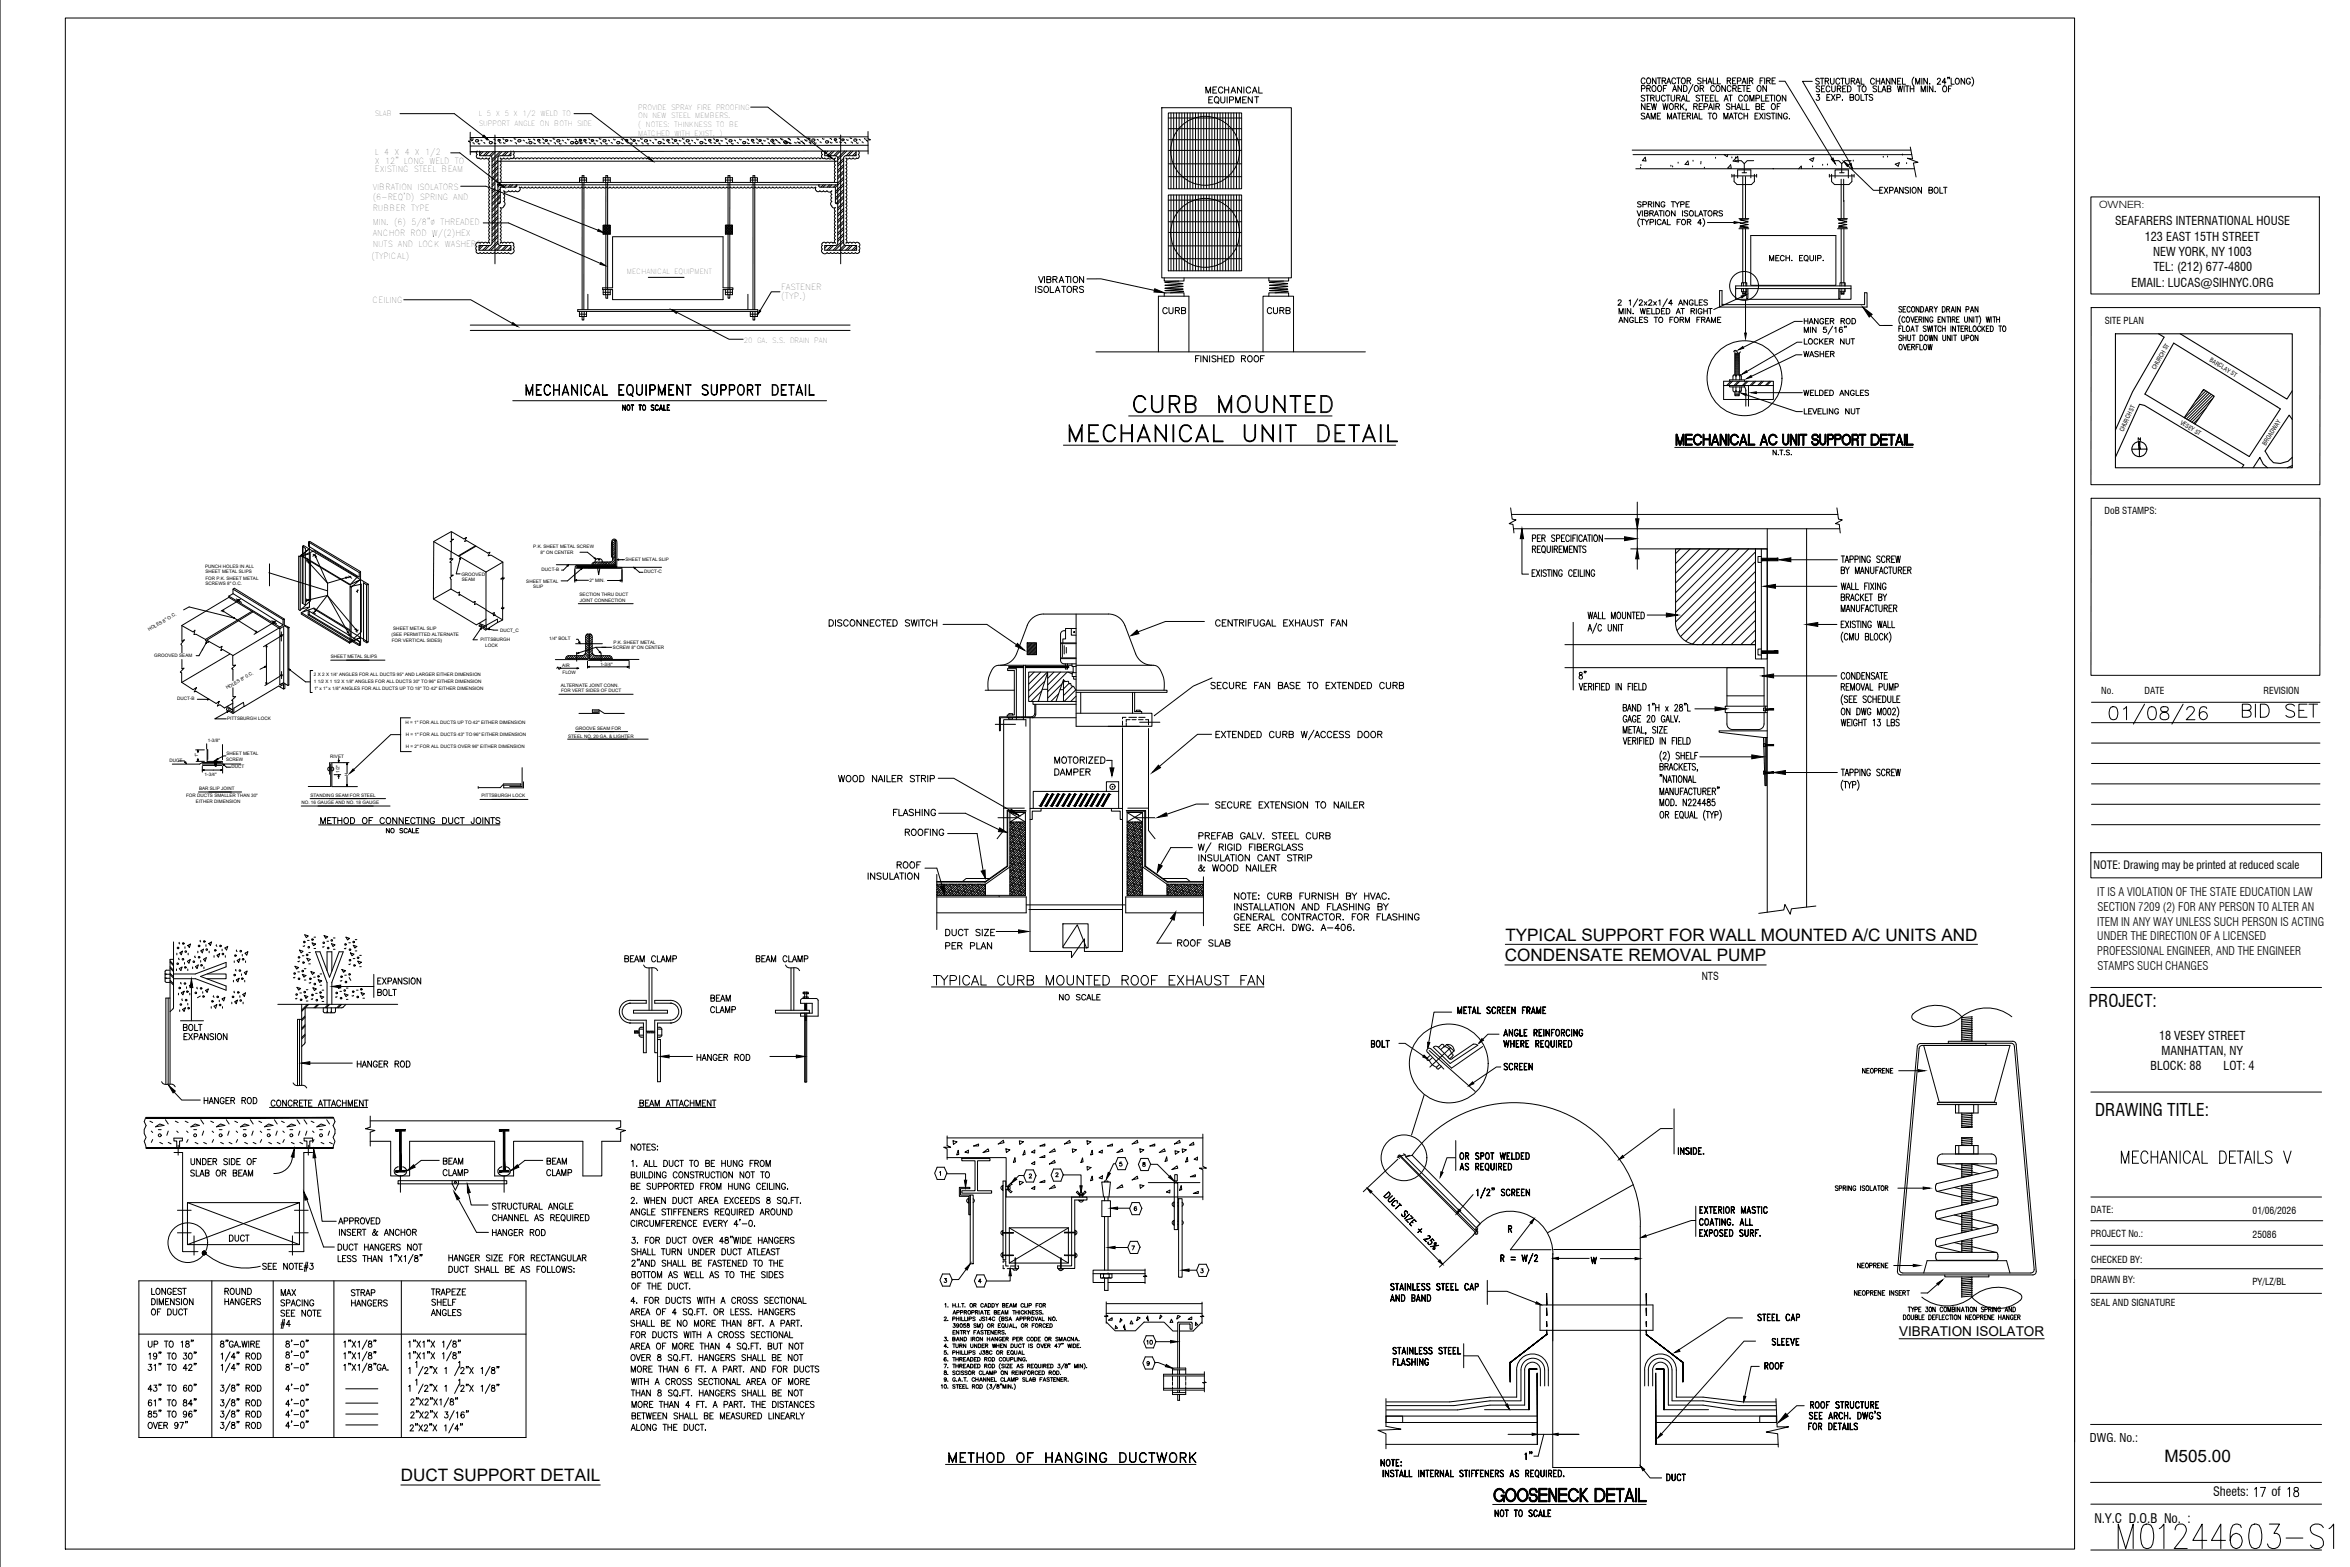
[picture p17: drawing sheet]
<svg xmlns="http://www.w3.org/2000/svg" width="914mm" height="610mm" viewBox="0 0 914 610" stroke-linecap="round" stroke-linejoin="round" font-family="sans-serif">
<defs><g id="words">
<g font-size="6.8">
<text x="812.8" y="391.9">PROJECT:</text>
<text x="815.3" y="434.3">DRAWING TITLE:</text>
</g>
<g font-size="6.7">
<text x="585.7" y="366">TYPICAL SUPPORT FOR WALL MOUNTED A/C UNITS AND</text>
<text x="585.6" y="374">CONDENSATE REMOVAL PUMP</text>
<text x="842.2" y="568.7">M505.00</text>
<text x="156" y="576.3">DUCT SUPPORT DETAIL</text>
</g>
<text font-size="5.3" x="738.9" y="519.7">VIBRATION ISOLATOR</text>
<text font-size="5.1" x="814.9" y="592.4">N.Y.C D.O.B No. :</text>
<g font-size="5">
<text x="861.1" y="582.1">Sheets:</text>
<text x="883.8" y="582.1">of</text>
</g>
<g font-size="4.7">
<text x="823" y="87.6">SEAFARERS INTERNATIONAL HOUSE</text>
<text x="834.6" y="93.6">123 EAST 15TH STREET</text>
<text x="837.8" y="99.6">NEW YORK, NY 1003</text>
<text x="837.9" y="105.6">TEL: (212) 677-4800</text>
<text x="829.4" y="111.6">EMAIL: LUCAS@SIHNYC.ORG</text>
<text x="840.1" y="404.5">18 VESEY STREET</text>
<text x="841.1" y="410.4">MANHATTAN, NY</text>
<text x="836.8" y="416.4">BLOCK: 88</text>
<text x="865.2" y="416.4">LOT: 4</text>
<text x="813.2" y="560.8">DWG. No.:</text>
</g>
<g font-size="4.6">
<text x="816.1" y="348.6">IT IS A VIOLATION OF THE STATE EDUCATION LAW</text>
<text x="816.2" y="354.3">SECTION 7209 (2) FOR ANY PERSON TO ALTER AN</text>
<text x="816.1" y="360.1">ITEM IN ANY WAY UNLESS SUCH PERSON IS ACTING</text>
<text x="816.1" y="365.8">UNDER THE DIRECTION OF A LICENSED</text>
<text x="816.1" y="371.5">PROFESSIONAL ENGINEER, AND THE ENGINEER</text>
<text x="816.2" y="377.3">STAMPS SUCH CHANGES</text>
</g>
<g font-size="4.4">
<text x="814.6" y="338.1">NOTE: Drawing may be printed at reduced scale</text>
<text x="662.2" y="381.3">NTS</text>
</g>
<text font-size="3.9" x="816.8" y="80.9">OWNER:</text>
<g font-size="3.7">
<text x="819" y="126">SITE PLAN</text>
<text x="818.9" y="200.2">DoB STAMPS:</text>
<text x="817.6" y="270.2">No.</text>
<text x="834.4" y="270.2">DATE</text>
<text x="880.8" y="270.2">REVISION</text>
<text x="813.6" y="472">DATE:</text>
<text x="876.5" y="472.1">01/06/2026</text>
<text x="813.6" y="481.1">PROJECT No.:</text>
<text x="876.5" y="481.5">25086</text>
<text x="813.6" y="491.2">CHECKED BY:</text>
<text x="813.6" y="499.1">DRAWN BY:</text>
<text x="876.4" y="499.7">PY/LZ/BL</text>
<text x="813.5" y="508.2">SEAL AND SIGNATURE</text>
</g>
<g font-size="3.2">
<text x="145.9" y="60.3">L 4 X 4 X 1/2</text>
<text x="145.9" y="63.8">X 12&quot; LONG WELD TO</text>
<text x="145.9" y="67.1">EXISTING STEEL BEAM</text>
<text x="145" y="73.7">VIBRATION ISOLATORS</text>
<text x="145" y="78">(6-REQ'D) SPRING AND</text>
<text x="145" y="82.3">RUBBER TYPE</text>
<text x="145" y="87.7">MIN. (6) 5/8&quot;∅ THREADED</text>
<text x="145" y="92">ANCHOR ROD W/(2)HEX</text>
<text x="144.6" y="100.6">(TYPICAL)</text>
<text x="145" y="96.3">NUTS AND LOCK WASHERS</text>
<text x="303.9" y="112.8">FASTENER</text>
<text x="144.9" y="117.9">CEILING</text>
<text x="303.9" y="116.4">(TYP.)</text>
</g>
<g font-size="2.8">
<text x="145.9" y="45.2">SLAB</text>
<text x="186.3" y="45.2">L 5 X 5 X 1/2 WELD TO</text>
<text x="248.4" y="42.7">PROVIDE SPRAY FIRE PROOFING</text>
<text x="248.4" y="45.9">ON NEW STEEL MEMBERS.</text>
<text x="186.3" y="49.1">SUPPORT ANGLE ON BOTH SIDE</text>
<text x="248.4" y="49.3">( NOTES: THINKNESS TO BE</text>
<text x="248.4" y="52.8">MATCHED WITH EXIST. )</text>
<text x="243.9" y="106.8">MECHANICAL EQUIPMENT</text>
<text x="289.4" y="133.6">20 GA. S.S. DRAIN PAN</text>
</g>
<g font-size="2.4">
<text x="838.7" y="144" transform="rotate(-60 838.7 144)">CHURCH ST</text>
<text x="859.6" y="140.5" transform="rotate(31 859.6 140.5)">BARCLAY ST</text>
<text x="848.1" y="164.8" transform="rotate(32 848.1 164.8)">VESEY ST</text>
<text x="826.2" y="168.1" transform="rotate(-65 826.2 168.1)">CHURCH ST</text>
<text x="881.7" y="173.3" transform="rotate(-57 881.7 173.3)">BROADWAY</text>
</g>
<g font-size="1.8">
<text x="207.5" y="213">P.K. SHEET METAL SCREW</text>
<text x="210.4" y="215.4">8&quot; ON CENTER</text>
<text x="79.8" y="221">PUNCH HOLES IN ALL</text>
<text x="243.4" y="218.4">SHEET METAL SLIP</text>
<text x="79.9" y="225.5">FOR P.K. SHEET METAL</text>
<text x="79.9" y="223.1">SHEET METAL SLIPS</text>
<text x="80" y="227.7">SCREWS 8&quot; O.C.</text>
<text x="179.5" y="224">GROOVED</text>
<text x="179.7" y="226">SEAM</text>
<text x="204.8" y="226.6">SHEET METAL</text>
<text x="210.8" y="222">DUCT-B</text>
<text x="229.4" y="226.4">2&quot; MIN.</text>
<text x="250.7" y="223.1">DUCT-C</text>
<text x="207.5" y="228.7">SLIP</text>
<text x="225.5" y="231.9">SECTION THRU DUCT</text>
<text x="225.6" y="234.1">JOINT CONNECTION</text>
<text x="58" y="245.5" transform="rotate(-30 58 245.5)">HOLES 8&quot; O.C.</text>
<text x="153" y="245">SHEET METAL SLIP</text>
<text x="194.6" y="245.7">DUCT_C</text>
<text x="152.4" y="247.5">(SEE PERMITTED ALTERNATE</text>
<text x="152.4" y="249.8">FOR VERTICAL SIDES)</text>
<text x="186.9" y="249.6">PITTSBURGH</text>
<text x="188.8" y="251.5">LOCK</text>
<text x="213.7" y="249.2">1/4&quot; BOLT</text>
<text x="238.8" y="250.4">P.K. SHEET METAL</text>
<text x="60" y="255.6">GROOVED SEAM</text>
<text x="128.7" y="256.1">SHEET METAL SLIPS</text>
<text x="238.5" y="252.4">SCREW 8&quot; ON CENTER</text>
<text x="122.2" y="263">2 X 2 X 1/4' ANGLES FOR ALL DUCTS 95&quot; AND LARGER EITHER DIMENSION</text>
<text x="218.8" y="259.5">AIR</text>
<text x="218.9" y="262">FLOW</text>
<text x="233.6" y="259.1">1-3/4&quot;</text>
<text x="88.3" y="268.2" transform="rotate(-30 88.3 268.2)">HOLES 8&quot; 0.C.</text>
<text x="122.2" y="265.6">1 1/2 X 1 1/2 X 1/8&quot; ANGLES FOR ALL DUCTS 30&quot; TO 96&quot; EITHER DIMENSION</text>
<text x="122.2" y="268.4">1&quot; x 1&quot; x 1/8&quot; ANGLES FOR ALL DUCTS UP TO 18&quot; TO 42&quot; EITHER DIMENSION</text>
<text x="218.2" y="267.3">ALTERNATE JOINT CONN.</text>
<text x="218.3" y="269.3">FOR VERT SIDES OF DUCT</text>
<text x="68.9" y="272.5">DUCT-B</text>
<text x="88.3" y="280">PITTSBURGH LOCK</text>
<text x="157.8" y="281.7">H = 1&quot; FOR ALL DUCTS UP TO 42&quot; EITHER DIMENSION</text>
<text x="157.9" y="286.4">H = 1&quot; FOR ALL DUCTS 43&quot; TO 96&quot; EITHER DIMENSION</text>
<text x="221" y="286.9">STEEL NO. 20 GA. &amp; LIGHTER</text>
<text x="223.9" y="283.8">GROOVE SEAM FOR</text>
<text x="80.9" y="288.8">1-3/8&quot;</text>
<text x="88.1" y="293.5">SHEET METAL</text>
<text x="157.9" y="291.1">H = 2&quot; FOR ALL DUCTS OVER 96&quot; EITHER DIMENSION</text>
<text x="66" y="296.3">DUCT</text>
<text x="77.2" y="294.6" transform="rotate(-90 77.2 294.6)">1&quot;</text>
<text x="88" y="296.1">SCREW</text>
<text x="90" y="298.9">DUCT</text>
<text x="128.5" y="294.7">RIVET</text>
<text x="79.6" y="302">1-3/4&quot;</text>
<text x="132.1" y="300.7" transform="rotate(-90 132.1 300.7)">1/2&quot;</text>
<text x="135.4" y="301.7" transform="rotate(-90 135.4 301.7)">H</text>
<text x="72.4" y="310.2">FOR DUCTS SMALLER THAN 30&quot;</text>
<text x="77.4" y="307.5">BAR SLIP JOINT</text>
<text x="120.8" y="310.1">STANDING SEAM FOR STEEL</text>
<text x="187.3" y="310">PITTSBURGH LOCK</text>
<text x="76.2" y="312.5">EITHER DIMENSION</text>
<text x="117.3" y="312.9">NO. 16 GAUGE AND NO. 18 GAUGE</text>
</g>
</g></defs>
<!-- layer: M-PS-DETAILS -->
<g fill="none" stroke="#000" stroke-width=".39">
<path d="M469.2 36.2v-2.4l.9 2.4 .9-2.4v2.4M470.3 38.8h1M471.8 37.7h-1.5v2.3h1.5M472 35h.9M472.9 37.8a1.12 1.12 0 0 1 1.5 1.1 1.12 1.12 0 0 1-1.5 1l-.4-.8zM473.4 33.8h-1.4v2.4h1.4M473.5 39.6l.7 .7M475 37.7v1.7l.7 .6 .8-.3 .1-2M475.8 34.4a.88 .88 0 0 0-1-.6 .88 .88 0 0 0-.7 .9v.6a.88 .88 0 0 0 .7 .9 .88 .88 0 0 0 1-.6M476.5 35h1.6M476.5 33.8v2.4M477.5 37.7v2.3"/>
<path d="M478.1 33.8v2.4M478.4 38.9l1.4-.1 .1-.9-1.5-.2v2.3M479 36.2l.9-2.4 .9 2.4M479.3 35.4h1.2M483.1 33.8v2.4l-1.6-2.4v2.4M483.5 38.8h.9M484 33.8v2.4M485 37.7h-1.5v2.3h1.5M486.6 34.4a.88 .88 0 0 0-1-.6 .88 .88 0 0 0-.7 .9v.6a.88 .88 0 0 0 .7 .9 .88 .88 0 0 0 1-.6M487.3 37.7v2.3l-1.6-2.3v2.3M487.3 36.2l.9-2.4 .9 2.4M487.6 35.4h1.2"/>
<path d="M488.2 37.7h1.6M489 37.7v2.3M489.8 33.8v2.4h1.4M638.7 34.5l1.2-.1 .1-.9-1.3-.2v2.3M640 37.4l-.5-.4-.9 .4 .2 .5 1.1 .6-.1 .7-.7 .1-.5-.3M640.1 30.9a.77 .77 0 0 0-.9-.6 .77 .77 0 0 0-.6 .9v.6a.77 .77 0 0 0 .6 .8 .77 .77 0 0 0 .9-.5M640.4 37h1.4M640.8 34.4l1.2-.1 .1-.8-1.3-.2v2.3M640.9 30.6l.4-.3a1.11 1.11 0 0 1 1 1.2 1.11 1.11 0 0 1-1.2 1l-.4-.7zM641.1 37v2.3M641.5 34.4l.7 1.2M642.3 38.1l1.2-.1 .1-.7-1.3-.3v2.3"/>
<path d="M643 38.1l.7 1.2M643.2 33.4l.2-.1a1.12 1.12 0 0 1 1 1.2 1.12 1.12 0 0 1-1.2 1l-.4-.8zM644.4 37v1.7l.6 .6 .6-.3 .2-2M644.4 30.3v2.3l-1.4-2.3v2.3M644.9 30.3h1.4M645.4 33.4a1.06 1.06 0 0 1 1.2 1 1.06 1.06 0 0 1-1.2 1.1l-.4-.8zM645.6 30.3v2.3M646.7 31.4l1.2-.1 .1-.8-1.3-.2v2.3M647.2 34.4h.8M647.4 31.4l.7 1.2M647.9 37.6a.76 .76 0 0 0-.9-.6 .76 .76 0 0 0-.5 .9v.6a.76 .76 0 0 0 .5 .8 .76 .76 0 0 0 .9-.5M648.3 37h1.4"/>
<path d="M648.5 33.3h-1.3v2.3M648.5 32.6l.8-2.3 .8 2.3M648.8 31.9h1M649 37v2.3M650.2 37v1.7l.6 .6 .7-.3 .1-2M650.8 35.6l.8-2.3 .8 2.3M651.1 34.8h1M652 30.9a.76 .76 0 0 0-.9-.6 .76 .76 0 0 0-.6 .9v.6a.76 .76 0 0 0 .6 .8 .76 .76 0 0 0 .9-.5M652.4 38.1l1.2-.1 .1-.7-1.3-.3v2.3M652.4 30.3h1.4M653.1 38.1l.7 1.2M653.1 30.3v2.3"/>
<path d="M654.2 39.3l.8-2.3 .8 2.3M654.3 33.3v2.3l-1.4-2.3v2.3M654.5 38.6h1M654.6 30.4a1.06 1.06 0 0 1 1.2 1.1 1.06 1.06 0 0 1-1.2 1l-.4-.7zM655.1 33.3a1.19 1.19 0 0 1 1.4 1.1 1.19 1.19 0 0 1-1.4 1.2zM656.3 37v2.3h1.2M656.5 31.4l1.2-.1 .1-.8-1.3-.2v2.3M657.2 31.4l.7 1.2M658.7 32.9l-1.7 3.5M659.6 33.4a1.15 1.15 0 0 1 1.3 .8 1.15 1.15 0 0 1-.6 1.4 1.22 1.22 0 0 1-1.1-.9 1.22 1.22 0 0 1 .4-1.3zM661.3 37.4l-.5-.4-.8 .4 .1 .5 1.1 .6-.1 .7-.7 .1-.4-.3M661.5 34.4l1.2-.1 .1-.8-1.3-.2v2.3"/>
<path d="M661.7 37h1.4M661.9 30.6l-.5-.3-.9 .3 .2 .6 1.2 .8v.3l-.5 .3-.9-.3M662.2 34.4l.7 1.2M662.4 37v2.3M662.6 30.3v2.3M662.6 31.4h1.4M663.6 38.1h.8M664 30.3v2.3M664.5 32.6l.8-2.3 .8 2.3M664.8 31.9h1M664.9 37h-1.3v2.3h1.3M665.5 38.1h.8"/>
<path d="M666.6 30.3v2.3h1.2M666.8 37h-1.3v2.3h1.3M667.1 33.8a.76 .76 0 0 0-.9-.5 .76 .76 0 0 0-.6 .9v.5a.76 .76 0 0 0 .6 .9 .76 .76 0 0 0 .9-.5M667.4 37v2.3h1.2M668.1 33.4l.2-.1a1.12 1.12 0 0 1 1 1.2 1.12 1.12 0 0 1-1.2 1l-.4-.8zM668.3 30.3v2.3h1.2M670.9 39.3l.8-2.3 .7 2.3M671.2 38.6h.9M671.4 33.3v2.3l-1.4-2.3v2.3M672.1 31.4l1.1-.1 .2-.8-1.3-.2v2.3M672.7 37h1.3M672.7 31.4l.7 1.2"/>
<path d="M673.4 37v2.3M673.5 33.8a.76 .76 0 0 0-.9-.5 .76 .76 0 0 0-.5 .9v.5a.76 .76 0 0 0 .5 .9 .76 .76 0 0 0 .9-.5M674.1 31.4h.8M674.2 34.4l1.2-.1 .1-.8-1.3-.2v2.3M674.9 34.4l.7 1.2M675.4 30.3h-1.3v2.3h1.3M676 31.5l1.2-.1 .1-.9-1.3-.2v2.3M676.3 34.4h.8M677.6 33.3h-1.3v2.3h1.3M677.8 32.6l.8-2.3 .8 2.3M677.9 33.3h1.4M678 37.6a.76 .76 0 0 0-.9-.6 .76 .76 0 0 0-.6 .9v.6a.76 .76 0 0 0 .6 .8 .76 .76 0 0 0 .9-.5"/>
<path d="M678.1 31.9h1M678.6 33.3v2.3M679 37.1l.2-.1a1.12 1.12 0 0 1 1 1.2 1.12 1.12 0 0 1-1.2 1l-.4-.7zM679.8 34.4h.8M679.9 30.3v2.3M680.7 31.4l1.2-.1 .1-.8-1.3-.2v2.3M680.9 39.3v-2.3l.8 2.3 .8-2.3v2.3M681.1 33.3h-1.3v2.3h1.3M681.4 31.4l.7 1.2M683.3 38.2l1.2-.1v-1l-1.2-.1v2.3M684.1 33.4l.2-.1a1.12 1.12 0 0 1 1 1.2 1.12 1.12 0 0 1-1.2 1l-.4-.8zM684.8 31.4h.9"/>
<path d="M685.4 37v2.3h1.1M686.1 30.3h-1.3v2.3M686.6 30.3v2.3M687 38.1h.8M687.3 33.3v2.3l-1.4-2.3v2.3M687.4 31.4l1.2-.1 .1-.8-1.3-.2v2.3M688.1 31.4l.7 1.2M688.3 37h-1.3v2.3h1.3M688.6 37h1.4M689.3 37v2.3M689.5 31.4h.8M690.5 37v2.3"/>
<path d="M690.8 30.3h-1.3v2.3h1.3M691.6 37.1a1.06 1.06 0 0 1 1.2 1.1 1.06 1.06 0 0 1-1.2 1l-.4-.7zM692.3 31.6h2.3l18.3 30.1M694.9 37v2.3l-1.4-2.3v2.3M705.2 31.6h-3.8l18.6 32.1M706.9 36.7h1.1l-.6 .9a.73 .73 0 0 1 .5 1.2 .73 .73 0 0 1-1.2-.2M707.9 30.8l-.5-.4-.9 .4 .2 .5 1 .5 .2 .6-.5 .4-.9-.4M708 33.8l-.4-.4-.7 .1-.1 .7 1.1 .5 .1 .7-.4 .3-.9-.3M708.3 30.4h1.4M708.7 34.5h.8M709 30.4v2.4M710 33.4h-1.3v2.3h1.3"/>
<path d="M710.2 31.5l1.2-.1 .1-.7-1.3-.3v2.4M710.8 37.8h.8M710.9 31.5l.7 1.3M712 34a.76 .76 0 0 0-.9-.6 .76 .76 0 0 0-.6 .9v.6a.76 .76 0 0 0 .6 .8 .76 .76 0 0 0 .9-.5M712.1 36.7h-1.3v2.4h1.3M712.3 30.4v1.7l.6 .7 .6-.4 .2-2M712.6 36.7l1.4 2.4M712.7 33.4l.1 2 .5 .3 .7-.3 .1-2M714 36.7l-1.4 2.4M714.7 38l1.2-.2v-.9l-1.2-.2v2.4M714.9 34.5l1.2-.1 .1-.8-1.3-.2v2.3M715.6 34.5l.7 1.2"/>
<path d="M715.8 31a.76 .76 0 0 0-.9-.6 .76 .76 0 0 0-.5 .9v.6a.76 .76 0 0 0 .5 .9 .76 .76 0 0 0 .9-.6M716.2 30.4h1.4M716.9 38.8h.1M716.9 30.4v2.4M717 34.5h.8M718.1 30.4v1.7l.6 .7 .7-.4 .1-2M718.3 33.4h-1.3v2.3h1.3M718.9 33.4a1.18 1.18 0 0 1 1.4 1.2 1.18 1.18 0 0 1-1.4 1.1zM719.9 37.8l1.2-.1v-.7l-1.2-.3v2.4l1.2-.3 .2-.5-.5-.5M720.3 31.5l1.2-.1 .1-.7-1.3-.3v2.4M721 31.5l.7 1.3M722.1 32.8l.8-2.4 .8 2.4"/>
<path d="M722.2 36.9l.2-.2a1.11 1.11 0 0 1 1.1 1.2 1.11 1.11 0 0 1-1.3 1l-.4-.7zM722.4 32h1M722.7 33.4h1.4M723.4 33.4v2.3M724.1 36.7v2.4h1.2M724.2 30.4v2.4h1.2M724.9 33.5a1.06 1.06 0 0 1 1.3 1.1 1.06 1.06 0 0 1-1.3 1l-.4-.7zM725.5 36.7h1.4M726.2 36.7v2.4M728.7 37.1l-.5-.4-.9 .4 .2 .5 1.2 .8v.3l-.5 .4-.9-.4M729.3 31a.77 .77 0 0 0-.9-.6 .77 .77 0 0 0-.6 .9v.6a.77 .77 0 0 0 .6 .9 .77 .77 0 0 0 .9-.6M730 30.4v2.4"/>
<path d="M730 31.5h1.4M730.2 33.8l-.5-.4-.9 .4 .2 .5 1 .4 .2 .7-.5 .3-.9-.3M730.9 33.4v2.3h1.2M731.4 30.4v2.4M731.9 32.8l.8-2.4 .8 2.4M732.2 32h1M732.3 35.7l.8-2.3 .7 2.3M732.6 35h1M734.4 34.5l1.1-.1 .1-.8-1.2-.2v2.3l1.2-.2 .2-.5-.6-.5M735.4 30.4v2.4l-1.4-2.4v2.4M737.6 30.4v2.4l-1.4-2.4v2.4M738.3 33.4l.5 2.3 .5-2.3 .5 2.3 .5-2.3"/>
<path d="M738.4 31.5h.8M739.6 30.4h-1.2v2.4h1.2M740.3 30.4v2.4h1.1M740.9 33.4v2.3M741.4 33.4h1.4M742.1 33.4v2.3M743.3 33.4v2.3M743.3 34.5h1.4M744.7 33.4v2.3M744.7 30a2.56 2.56 0 0 0 0 3.5M745.4 32.8v-2.4l.8 2.4 .8-2.4v2.4M747.5 35.7v-2.3l.8 2.3 .9-2.3v2.3"/>
<path d="M747.8 30.4v2.4M749.9 33.4v2.3M750 30.4v2.4l-1.4-2.4v2.4M750.9 32.5v.3zM752.1 33.4v2.3l-1.4-2.3v2.3M753 35.5v.2zM753.9 31l.4-.6 .5 .1 .2 .4-.3 .8-1 1.1h1.4M756.3 33.5a1.06 1.06 0 0 1 1.2 1.1 1.06 1.06 0 0 1-1.2 1l-.4-.7zM757.2 32h-1.5l1-1.6v2.4M758 30.1h-.2h.2l-.2 .6M758.2 34.5h.8M758.6 30.1l-.2 .6"/>
<path d="M759.2 30.4v2.4h1.2M759.5 33.4h-1.3v2.3M761.2 30.5a1.06 1.06 0 0 1 1.2 1.1 1.06 1.06 0 0 1-1.2 1l-.4-.7zM764.5 30.4v2.4l-1.4-2.4v2.4M766.7 31a.77 .77 0 0 0-1-.6 .77 .77 0 0 0-.5 .9v.6a.76 .76 0 0 0 .7 .9 .76 .76 0 0 0 .8-.9h-.6M767.2 30a2.56 2.56 0 0 1 0 3.5M155.6 44.2h21.2l13.1 10.1M175.4 59.5h3.5l17.2 13.3 .9-.9M183 51.5v2.7l.9 .5-1.6 .2 .7 .5v4.8M183.6 53.8l.2 .3h.4M183.9 55.6l.6 .4M185 54.8a.53 .53 0 0 1 .5-.6 .53 .53 0 0 1 .6 .5 .53 .53 0 0 1-.6 .5l-.5-.3"/>
<path d="M185.7 58.7l-.4 .7 .4 .7a.77 .77 0 0 0-.3 1 .77 .77 0 0 0 1 .4l.7 .3 .7-.3 .4 .3 .9-.3 .7 .3 .7-.3-.3 .7 .3 .7-.3 .7 .3 .6-.3 .7 .3 .7-.3 .7 .3 .7-.3 .7 .3 .7-.3 .7 .3 .7-.3 .7 .3 .6-.3 .7 .3 .7M186.1 55.7l.2 .3 .4-.1M186.6 58.7v1.9h3.9M187.1 54.5l.5 .4M187.2 59l-.6 .6M188 59l-1.4 1.4M188.2 55.5l.5 .3M189.2 54.1l.2 .3 .4-.1M189.6 59l-1.6 1.6M190.4 55.5a.54 .54 0 0 1 .5-.6 .54 .54 0 0 1 .5 .5 .54 .54 0 0 1-.5 .6l-.5-.4M190.4 59l-1.5 1.6M192.1 59l-1.6 1.6 .7 .2 .2 .7 .1 33.1"/>
<path d="M192.1 54.2l.6 .4M192.3 55.6l.2 .3 .4-.1M192.6 52.5v50.1M192.9 59l-1.8 1.8M193.8 54.7a.41 .41 0 0 0 .5 .3 .41 .41 0 0 0 .3-.6 .41 .41 0 0 0-.6-.2l-.2 .5M194.3 55.3l.7 .3M194.5 59l-3 3.1M195.3 59l-3.8 3.9M195.6 54l.5 .4M195.9 55.4l.3 .3 .4-.1M196.8 54.3a.38 .38 0 0 1 .6 0 .38 .38 0 0 1-.1 .6 .39 .39 0 0 1-.5 0 .39 .39 0 0 1 0-.6zM196.9 59l-1.6 1.6"/>
<path d="M197.7 59l-1.5 1.6M198.6 54.6l.7 .2M198.8 58.7v1.9h-4.1l-.7 .2-.3 .7v33.1l.3 .6 .7 .3h4.1v1.8h-12.4v-1.8h4.1M198.8 59.6l-1 1M199.7 58.7l.4 .7-.4 .7a.82 .82 0 0 1 .2 1.2 .82 .82 0 0 1-1.1 .2M200 53.8l.3 .3h.4M200.4 55.6l.6 .4M201.5 54.8a.53 .53 0 0 1 .5-.6 .53 .53 0 0 1 .6 .5 .53 .53 0 0 1-.6 .5l-.5-.3M203.6 54.5l.4 .4M204.7 55.5l.4 .3M205.6 54.1l.3 .3 .4-.1M205.8 55.5a.53 .53 0 0 1 .5-.6 .53 .53 0 0 1 .6 .6 .53 .53 0 0 1-.6 .5l-.5-.4"/>
<path d="M207.5 54.2l.6 .4M207.7 55.6l.3 .3 .4-.1M209.3 54.3a.45 .45 0 0 1 .5 0 .45 .45 0 0 1 .2 .5 .44 .44 0 0 1-.6 .1 .44 .44 0 0 1-.1-.6zM209.7 55.3l.7 .3M211.1 54l.4 .4M211.3 55.4l.3 .3 .4-.1M212.2 54.3a.37 .37 0 0 1 .6 0 .37 .37 0 0 1-.1 .6 .38 .38 0 0 1-.5 0 .38 .38 0 0 1 0-.6zM213.1 55.7l.5 .4M214 54.6l.7 .2M215.2 53.8l.3 .3h.4M215.6 55.6l.6 .4M217.5 54.4h.1a.56 .56 0 0 1-.2 .9 .56 .56 0 0 1-.8-.4"/>
<path d="M217.5 54.4l-.5-.1-.3 .5M217.7 55.7l.3 .3 .4-.1M218.7 54.5l.5 .4M219.8 55.5l.5 .3M220.8 54.1l.3 .3 .4-.1M222.8 55.1h.2a.55 .55 0 0 1-.2 .9 .55 .55 0 0 1-.8-.4M222.8 55.1h-.5l-.3 .4M223.4 44.2h6.6l22.3 17.2M223.7 54.2l.6 .4M223.9 55.6l.3 .3 .4-.1M224.6 55.1h-.6l-.2 .4M224.6 55.1h.1a.55 .55 0 0 1-.2 .9 .55 .55 0 0 1-.7-.4"/>
<path d="M225.4 54.7a.41 .41 0 0 0 .5 .3 .41 .41 0 0 0 .3-.6 .41 .41 0 0 0-.6-.2l-.2 .5M225.5 54.2l.6 .4M225.6 55.6l.3 .3 .4-.1M226 55.3l.6 .3M227.2 54.7a.41 .41 0 0 0 .5 .3 .41 .41 0 0 0 .3-.6 .41 .41 0 0 0-.6-.2l-.2 .5M227.7 55.3l.7 .3M229 54l.5 .4M229.3 55.4l.2 .3 .4-.1M230.6 54.4a.32 .32 0 0 0-.4 .2 .32 .32 0 0 0 .1 .4 .32 .32 0 0 0 .4-.1l.3-.3-.4-.2M231 55.7l.6 .4M231.9 54.6l.7 .2M233.2 53.8l.2 .3h.4"/>
<path d="M233.5 55.6l.6 .4M234.6 54.8a.54 .54 0 0 1 .5-.6 .54 .54 0 0 1 .6 .5 .54 .54 0 0 1-.6 .5l-.5-.3M235.7 55.7l.2 .3 .4-.1M236.7 54.5l.4 .4M237.8 55.5l.5 .3M238.7 54.1l.3 .3 .4-.1M240 55.5a.54 .54 0 0 1 .5-.6 .54 .54 0 0 1 .5 .5 .54 .54 0 0 1-.5 .6l-.5-.4M241.7 54.2l.6 .4M241.9 55.6l.2 .3 .4-.1M243.4 54.3a.45 .45 0 0 1 .6 0 .45 .45 0 0 1 .2 .5 .44 .44 0 0 1-.7 .1 .44 .44 0 0 1-.1-.6zM243.9 55.3l.7 .3M245.2 54l.5 .4"/>
<path d="M245.5 55.4l.3 .3 .4-.1M246.4 54.3a.45 .45 0 0 1 .5 0 .45 .45 0 0 1 .2 .6 .44 .44 0 0 1-.6 .1 .44 .44 0 0 1-.1-.7zM247.2 55.7l.6 .4M248.1 54.6l.7 .2M249.3 53.8l.2 .3h.4M249.6 55.6l.6 .4M250.7 54.8a.53 .53 0 0 1 .5-.6 .53 .53 0 0 1 .6 .5 .53 .53 0 0 1-.6 .5l-.5-.3M251.8 55.7l.2 .3 .4-.1M252.8 54.5l.5 .4M253.9 55.5l.5 .3M254.9 54.1l.2 .3 .4-.1M256.1 55.5a.54 .54 0 0 1 .5-.6 .54 .54 0 0 1 .5 .5 .54 .54 0 0 1-.5 .6l-.5-.4"/>
<path d="M257.8 54.2l.6 .4M258 55.6l.2 .3 .4-.1M259.6 54.3a.37 .37 0 0 1 .5 0 .37 .37 0 0 1 0 .5 .37 .37 0 0 1-.6 .1 .37 .37 0 0 1 .1-.6zM260 55.3l.7 .3M261.3 54l.5 .4M261.6 55.4l.3 .3 .4-.1M262.5 54.3a.45 .45 0 0 1 .5 0 .45 .45 0 0 1 .2 .6 .44 .44 0 0 1-.6 .1 .44 .44 0 0 1-.1-.7zM263.4 55.7l.5 .4M264.3 54.6l.7 .2M265.5 53.8l.3 .3h.4M265.9 55.6l.6 .4M267 54.8a.54 .54 0 0 1 .5-.6 .54 .54 0 0 1 .5 .5 .54 .54 0 0 1-.5 .5l-.5-.3"/>
<path d="M268 55.7l.3 .3 .4-.1M269 54.5l.5 .4M270.1 55.5l.5 .3M271.1 54.1l.3 .3 .4-.1M272.3 55.5a.53 .53 0 0 1 .5-.6 .53 .53 0 0 1 .6 .6 .53 .53 0 0 1-.6 .5l-.5-.4M274.1 54.2l.5 .4M274.2 55.6l.3 .3 .4-.1M275.8 54.3a.45 .45 0 0 1 .6 0 .45 .45 0 0 1 .1 .5 .44 .44 0 0 1-.6 .1 .44 .44 0 0 1-.1-.6zM276.3 55.3l.7 .3M277.6 54l.4 .4M277.8 55.4l.3 .3 .4-.1M278.8 54.3a.37 .37 0 0 1 .5 0 .37 .37 0 0 1 0 .6 .38 .38 0 0 1-.6 0 .38 .38 0 0 1 .1-.6z"/>
<path d="M279.6 55.7l.6 .4M280.5 54.6l.7 .2M282.2 53.8l.3 .3h.4M282.6 55.6l.5 .4M283.6 54.8a.6 .6 0 0 1 .7-.5 .6 .6 0 0 1 .5 .6l-.1 .1M283.6 54.9l.5 .3 .6-.2M284.7 55.7l.2 .3 .4-.1M285.7 54.5l.5 .4M286.8 55.5l.5 .3M287.8 54.1l.2 .3 .4-.1M289 55.5a.53 .53 0 0 1 .5-.6 .53 .53 0 0 1 .5 .6 .53 .53 0 0 1-.5 .5l-.5-.4M290.7 54.2l.6 .4"/>
<path d="M290.9 55.6l.3 .3 .4-.1M292.1 41.7h6.7l24.8 19.7M292.5 54.3a.45 .45 0 0 1 .5 0 .45 .45 0 0 1 .2 .5 .44 .44 0 0 1-.7 .1 .44 .44 0 0 1 0-.6zM292.9 55.3l.7 .3M294.2 54l.5 .4M294.5 55.4l.3 .3 .4-.1M295.4 54.3a.37 .37 0 0 1 .6 0 .37 .37 0 0 1-.1 .6 .38 .38 0 0 1-.6 0 .38 .38 0 0 1 .1-.6zM296.3 55.7l.5 .4M297.2 54.6l.7 .2M298.5 53.8l.2 .3h.4M298.8 55.6l.6 .4M299.9 54.8a.54 .54 0 0 1 .5-.6 .54 .54 0 0 1 .6 .5 .54 .54 0 0 1-.6 .5l-.5-.3"/>
<path d="M300.3 54.2l.5 .1-.2 .4M300.6 55.4l.2 .3 .5-.1M300.9 55.7l.3 .3 .4-.1M301.6 54.3l.5 .3M302 54.5l.4 .4M302.7 55.2l.5 .4M303.1 55.5l.4 .3M303.7 53.8l.2 .3 .4-.1M304 54.1l.3 .3 .4-.1M305.3 55.5a.53 .53 0 0 1 .5-.6 .53 .53 0 0 1 .5 .6 .53 .53 0 0 1-.6 .5l-.4-.4M305.7 54.8h-.5l-.3 .4M305.7 54.9l.2-.1a.55 .55 0 0 1-.2 .9 .55 .55 0 0 1-.8-.4"/>
<path d="M306.6 53.9l.6 .4M306.8 55.3l.3 .3 .4-.1M307 54.2l.6 .4M307.2 55.6l.2 .3 .4-.1M309.2 55.3l.7 .3M310.2 53.7l.4 .4M310.4 55.1l.3 .4 .4-.1M310.5 54l.5 .4M310.8 55.4l.3 .3 .4-.1M311.6 54.8l.3 .3 .3-.2M312.2 55.4l.5 .4M312.5 55.7l.6 .4"/>
<path d="M313.1 54.3l.7 .2M313.4 54.6l.7 .2M314.4 53.5l.3 .3h.4M314.6 53.8l.3 .3h.4M314.8 55.3l.6 .4M315 55.6l.6 .4M315.9 54.5a.53 .53 0 0 1 .5-.6 .53 .53 0 0 1 .5 .6 .53 .53 0 0 1-.5 .5l-.5-.4M316.9 55.4l.3 .3 .4-.1M317.9 54.3l.5 .3M319 55.2l.5 .4M320 58.7l-.4 .7 .4 .7a.82 .82 0 0 0-.2 1.2 .82 .82 0 0 0 1.1 .2l.7 .3 .7-.3 .7 .3 .7-.3 .9 .3 .4-.3-.3 .7 .3 .7-.3 .7 .3 .6-.3 .7 .3 .7-.3 .7 .3 .7-.3 .7 .3 .7-.3 .7 .3 .7-.3 .5 .2 .7M320 53.8l.3 .3 .4-.1"/>
<path d="M320.9 58.7v1.9h4.2M321.3 58.8l-.4 .4M322 54.8h-.5l-.3 .4M322 54.9l.2-.1a.55 .55 0 0 1-.2 .9 .55 .55 0 0 1-.8-.4M322.1 58.8l-1.2 1.2M323 53.9l.5 .4M323.1 55.3l.3 .3 .4-.1M323.8 58.8l-1.9 1.8M324.6 58.8l-1.8 1.8M324.7 54.4l.2 .3 .3-.2M324.7 54.4a.39 .39 0 0 1 .4-.4 .39 .39 0 0 1 .3 .5h-.2M325.2 55.1l.7 .2"/>
<path d="M326.2 58.8l-1.8 1.8M326.5 53.7l.5 .4M326.7 55.1l.3 .4 .4-.1M327 58.8l-1.8 1.8M327.1 52.5v50.1M328.1 54.1a.32 .32 0 0 0-.5 .2 .32 .32 0 0 0 .2 .4 .32 .32 0 0 0 .4-.1l.3-.3-.4-.2M328.5 55.4l.6 .4M328.6 58.8l-2.6 2.6M329.4 54.3l.7 .2M329.5 58.8l-3.5 3.5M330.8 53.5l.2 .3h.4M331.1 58.8l-1.9 1.8"/>
<path d="M331.1 55.3l.6 .4M331.9 58.8l-1.8 1.8M333 54.2l.2-.1a.56 .56 0 0 1-.2 .9 .56 .56 0 0 1-.8-.4M333 54.1h-.5l-.3 .4M333.1 58.7v1.9h-3.9l-.7 .2-.2 .7M333.1 59.2l-1.4 1.4M333.1 60l-.6 .6M333.3 55.4l.2 .3 .4-.1M334 58.7l.3 .7-.3 .7a.76 .76 0 0 1 .3 1 .76 .76 0 0 1-1 .4M334.3 54.3l.4 .3M335.4 55.2l.5 .4M336.3 53.8l.3 .3 .4-.1"/>
<path d="M337.8 51.2v2.7l.9 .5-1.6 .2 .7 .5v4.8M337.8 53.2l-154.8 .3M337.8 58.7l-154.8 .3h2.7M337.8 56.5l-154.8 .3M452.1 41.9h50.4v66.2h-50.4zM454.6 43.9h28.5v29.5h-28.5zM454.6 45.9h28.5M454.6 50.1h28.5M454.6 54.4h28.5M454.6 58.5h28.5M455.6 43.9v29.5M456.7 43.9v29.5"/>
<path d="M457.8 43.9v29.5M458.8 43.9v29.5M459.9 43.9v29.5M460.9 43.9v29.5M462 43.9v29.5M463.1 43.9v29.5M464.1 43.9v29.5M465.2 43.9v29.5M466.3 43.9v29.5M467.3 43.9v29.5M468.4 43.9v29.5M469.4 43.9v29.5"/>
<path d="M470.5 43.9v29.5M471.6 43.9v29.5M472.6 43.9v29.5M473.7 43.9v29.5M474.7 43.9v29.5M475.8 43.9v29.5M476.9 43.9v29.5M477.9 43.9v29.5M479 43.9v29.5M480.1 43.9v29.5M480.8 40v-2.3l.9 2.3 .9-2.3v2.3M481.1 43.9v29.5"/>
<path d="M482.2 43.9v29.5M635.1 58.4h108.4M640 44.3l-.5-.3-.9 .3 .2 .6 1.2 .8v.3l-.5 .3-.9-.3M640.1 40.3v2.3l-1.4-2.3v2.3M640.4 46.3l.8-2.3 .8 2.3M640.7 45.6h1M640.9 41.4h.8M642.2 40.3h-1.3v2.3h1.3M642.5 46.3v-2.3l.8 2.3 .8-2.3v2.3M642.6 40.3l.5 2.3 .5-2.3 .5 2.3 .5-2.3M644.9 45.1h.7M646.2 44h-1.3v2.3h1.3"/>
<path d="M647 40.3l.5 2.3 .5-2.3 .5 2.3 .5-2.3M648.8 46.3v-2.3l.8 2.3 .8-2.3v2.3M649.9 40.4l.2-.1a1.11 1.11 0 0 1 1 1.2 1.11 1.11 0 0 1-1.2 1l-.4-.8zM650.9 46.3l.8-2.3 .8 2.3M651.2 45.6h1M651.8 41.4l1.2-.1 .1-.8-1.3-.2v2.3M652.5 41.4l.7 1.2M652.7 44h1.4M653.4 44v2.3M653.9 40.3v2.3M654.4 41.3l.9 1.3M654.6 45.1h.8"/>
<path d="M655.3 40.3l-1.4 1.6M655.9 44h-1.3v2.3h1.3M656.2 42.5l-.2 .6M656.5 45.1l1.2-.1 .1-.8-1.3-.2v2.3M657.2 45.1l.7 1.2M658.6 44v2.3M659 46.3l.8-2.3 .8 2.3M659 41.4l1.3-.1v-.8l-1.3-.2v2.3M659.3 45.6h1M659.7 41.4l.7 1.2M661.1 44v2.3h1.2M661.1 41.4h.8"/>
<path d="M662.4 40.3h-1.3v2.3h1.3M663 41.5l1.2-.1 .1-.9-1.3-.2v2.3M664.6 44h1.4M664.8 42.6l.8-2.3 .8 2.3M665.1 41.9h1M665.3 44v2.3M666.8 44.1l.2-.1a1.11 1.11 0 0 1 1 1.2 1.11 1.11 0 0 1-1.2 1l-.4-.8zM666.9 40.3v2.3M667.7 41.4l1.2-.1 .1-.8-1.3-.2v2.3M668.4 41.4l.7 1.2M670.8 46.3v-2.3l.8 2.3 .8-2.3v2.3M672.8 46.3l.9-2.3 .7 2.3"/>
<path d="M673.1 40.6l-.4-.3-1 .3 .3 .6 1 .5v.8l-.7 .1-.6-.3M673.1 45.6h1M673.8 40.3v2.3M673.8 41.4h1.4M674.6 44h1.4M675.2 40.3v2.3M675.3 44v2.3M675.7 42.6l.8-2.3 .8 2.3M676 41.9h1M677.8 40.3v2.3h1.2M677.9 44.6a.76 .76 0 0 0-.9-.6 .76 .76 0 0 0-.6 .9v.5a.76 .76 0 0 0 .6 .9 .76 .76 0 0 0 .9-.5M678.6 45.1h1.4"/>
<path d="M678.6 44v2.3M679.5 40.3v2.3h1.2M680 44v2.3M682.9 45.1h.8M683.3 41.4l1.2-.1 .1-.8-1.3-.2v2.3l1.3-.2 .1-.5-.5-.5M684.2 44h-1.3v2.3h1.3M684.7 44l1.4 2.3M685.4 41.4h.7M686.1 44l-1.4 2.3M686.6 40.3h-1.2v2.3h1.2M686.7 44v2.3M688.8 44.3l-.5-.3-.9 .3 .2 .6 1.2 .8v.3l-.5 .3-.9-.3"/>
<path d="M689.2 44h1.4M689.6 40.4a1.06 1.06 0 0 1 1.3 1.1 1.06 1.06 0 0 1-1.3 1l-.4-.8zM689.9 44v2.3M691.1 44v2.3M691.5 41.4h.8M692.8 40.3h-1.3v2.3M693.3 44v2.3l-1.4-2.3v2.3M695.5 44.6a.76 .76 0 0 0-.9-.6 .76 .76 0 0 0-.6 .9v.5a.76 .76 0 0 0 .7 .9 .76 .76 0 0 0 .8-.9h-.5M696.3 46.1h.1M743.3 57.2l.9 4.6-2-.2 4.1 1.5-1.8 .3 1.1 5.5M179.3 72.5h9.8l43.6 17.1M190.5 72.5l-.3 .7 .3 .7-.3 .7 .3 .7-.3 .7 .3 .6-.3 .7 .3 .7-.3 .7 .3 .7-.3 .7 .3 .7-.3 .9 .3 .4"/>
<path d="M192.6 73.1l-1.1 1.1M192.6 70.7l-1.1 1.1M192.6 71.5l-1.1 1.1M192.6 73.9l-1.1 1.1M193.7 67.1l-2.2 2.3M193.7 79.2l-2.2 2.3M193.7 67.9l-2.2 2.3M193.8 71.9h.1M193.7 62.2l-2.2 2.3M193.7 64.6l-2.2 2.3M193.7 69.5l-1 1M193.7 63l-2.2 2.3"/>
<path d="M193.7 65.4l-2.2 2.3M193.7 70.3l-.5 .5M193.7 79.2h.5M193.7 71.9h132.3M193.7 71h132.3M193.7 62.7h132.3M193.8 71.9h-.1M194.6 71.9l-.9 .8M194.7 73.4l-3.2 3.3M194.7 75.9l-3.2 3.2M194.7 74.3l-3.2 3.2M194.7 76.7l-3.2 3.2"/>
<path d="M194.7 72.9l-.1 5.9-.4 .4M194.7 78.3l-1 .9M194.8 72.8l-.2 .1M194.8 72.8h5.8M196.2 71.9l-.9 .9M198.6 71.9l-.9 .9M198.8 61.5l-.7 .3-.7-.3-.4 .3-1-.3-.7 .3-.6-.3 .3 .7-.3 .7 .3 .7-.3 .6 .3 .7-.3 .7 .3 .7-.3 .7 .3 .7-.3 .7 .3 .7-.3 .7 .3 .5-.2 .7M198.8 60.4l-.2 .2M199.5 71.9l-1 .9M199.8 61.4l.8 .4 .7-.4 .7 .4 .7-.4 .7 .4 .7-.4 .7 .4 .7-.4 .6 .4 .7-.4 .7 .4 .7-.4 .7 .4 .7-.4 .7 .4 .7-.4 .7 .4 .7-.4 .6 .4 .7-.4 .7 .4 .7-.4 .7 .4 .7-.4 .7 .4M200.6 72.8l.4-.2 .1-.7-.9 .9M217.2 61.8l.7-.4 .6 .4 .7-.4 .7 .4 .7-.4 .7 .4 .7-.4 .7 .4 .4-.3 1 .3 .6-.4 .7 .4 .7-.4 .7 .4"/>
<path d="M225.5 71v-1.9h2.7v1.9M225.5 70.1h2.7M226.4 69.1v1.9M226.5 69.1v-.8h.7v.8M226.5 71v49.5M226.8 61.8l.7-.4 .7 .4 .7-.4 .7 .4 .6-.4 .7 .4 .7-.4 .7 .4 .7-.4 .7 .4 .7-.4 .7 .4 .7-.4 .7 .4 .6-.4 .7 .4 .7-.4 .7 .4 .7-.4 .7 .4 .7-.4 .7 .4 .6-.4 .7 .4 .7-.4 .7 .4 .7-.4 .7 .4 .7-.4 .7 .4 .6-.4 .7 .4 .7-.4 .7 .4 .7-.4 .7 .4 .7-.4 .7 .4 .7-.4 .6 .4 .7-.4 .7 .4 .7-.4 .7 .4 .7-.4 .7 .4 .4-.3 1 .3 .7-.4 .6 .4M227.2 71v49.5M227.3 69.1v1.9M231.9 72.8l-.7 .4-.7-.4-.7 .4-.7-.4-.7 .4-.7-.4-.7 .4-.7-.4-.7 .4-.6-.4-.7 .4-.7-.4-.7 .4-.7-.4-.7 .4-.7-.4-.7 .4-.6-.4-.7 .4-.7-.4-.7 .4-.7-.4-.7 .4-.7-.4-.7 .4-.7-.4-.6 .4-.7-.4-.7 .4-.7-.4-.7 .4-.7-.4-.7 .4-.7-.4-.6 .4-.7-.4-.7 .4-.7-.4-.7 .4-.7-.4-.7 .4-.7-.4-.4 .2-.5-.2a1 1 0 0 1 .1 1.4 1 1 0 0 1-1.4 0l-.7 .4-.7-.4-.7 .4-.7-.4a1.15 1.15 0 0 1-1.9 .1l.4 .6-.4 .7 .4 .7-.4 .7 .4 .7-.4 .7a1.47 1.47 0 0 1 .2 1.7 1.47 1.47 0 0 1-1.5 .7l.3 .7-.3 .6M231.9 72.8l.6 .4 .7-.4 .7 .4 .7-.4 .7 .4 .7-.4 .7 .4 .7-.4 .4 .3 .9-.3 .7 .4 .7-.4 .7 .4 .7-.4M234.7 70.1h2.8M234.7 71v-1.9h2.8v1.9"/>
<path d="M235.6 69.1v1.9M235.8 69.1v-.8h.6v.8M235.8 71l-.1 16.6-1 1M236.4 71v16.6l1 1M236.6 69.1v1.9M241.5 72.8l.7 .4 .7-.4 .7 .4 .6-.4 .7 .4 .7-.4 .4 .3 1-.3 .7 .4 .7-.4 .7 .4 .6-.4M249.8 72.8l.7 .4 .6-.4 .7 .4 .7-.4 .7 .4 .7-.4 .7 .4 .7-.4 .7 .4 .6-.4 .7 .4 .7-.4 .7 .4 .7-.4 .7 .4 .7-.4 .7 .4 .7-.4 .6 .4 .7-.4 .7 .4 .7-.4 .7 .4 .7-.4 .7 .4 .7-.4 .6 .4 .7-.4 .7 .4 .7-.4 .7 .4 .7-.4 .7 .4 .7-.4 .7 .4 .7-.4 .6 .4 .7-.4 .7 .4 .7-.4 .7 .4 .7-.4 .7 .4 .7-.4 .6 .4 .7-.4 .7 .4 .7-.4 .7 .4 .7-.4 .7 .4 .7-.4 .6 .4 .7-.4 .5 .3 .9-.3 .7 .4 .7-.4 .7 .4 .7-.4 .7 .4 .6-.4 .7 .4 .7-.4M261.2 61.8l.7-.4 .7 .4 .7-.4 .7 .4 .7-.4 .7 .4 .7-.4 .6 .4 .7-.4 .7 .4 .7-.4 .7 .4 .7-.4 .7 .4 .7-.4 .6 .4 .7-.4 .7 .4 .7-.4 .7 .4 .4-.3 1 .3 .7-.4 .7 .4 .6-.4 .7 .4M279.1 61.8l.7-.4 .7 .4 .7-.4 .7 .4 .7-.4 .7 .4 .4-.3 1 .3 .6-.4 .7 .4 .7-.4 .7 .4M282.3 70.1h2.7M282.3 71v-1.9h2.7v1.9M283.2 69.1v1.9"/>
<path d="M283.3 69.1v-.8h.7v.8M283.3 71v16.6M284 71v16.6M284.1 69.1v1.9M287.4 61.8l.7-.4 .7 .4 .7-.4 .7 .4 .6-.4 .7 .4 .7-.4 .7 .4 .4-.3 1 .3 .7-.4 .7 .4 .6-.4 .7 .4M292 71v-1.9h2.7v1.9M292 70.1h2.7M292.9 69.1v1.9M293 69.1v-.8h.7v.8M293 71v49.5M293.7 71v49.5M293.8 69.1v1.9"/>
<path d="M293.8 72.8l.7 .4 .7-.4 .7 .4 .7-.4 .7 .4 .7-.4 .4 .3 .9-.3 .7 .4 .7-.4 .7 .4 .7-.4M302.1 72.8l.7 .4 .7-.4 .7 .4 .6-.4 .7 .4 .7-.4 .7 .4 .7-.4 .7 .4 .7-.4 .9 .3 .4-.3 .7 .4 .7-.4M311.7 72.8l.7 .4 .7-.4 .7 .4 .7-.4 .7 .4 .7-.4 .7 .4 .6-.4 .3 .2M317.5 73l-.2 .7 .4 .5M317.7 74.2l.6 .4 .7-.4 .7 .4 .7-.4 .7 .4 .7-.4a1.15 1.15 0 0 0 1.9 .1l-.4 .6 .4 .7-.4 .5 .4 .9-.4 .7 .4 .7a1.47 1.47 0 0 0-.2 1.7 1.47 1.47 0 0 0 1.6 .7M318.6 71.9l.1 .7 .4 .2M318.7 71.9l-.1 .1M319.1 72.8h5.8M319.9 61.4l-.8 .4-.7-.4-.7 .4-.7-.4-.7 .4-.7-.4-.7 .4-.6-.4-.7 .4-.7-.4-.7 .4-.7-.4-.7 .4-.7-.4-.7 .4-.7-.4-.6 .4-.7-.4-.7 .4-.7-.4-.7 .4-.7-.4-.7 .4-.7-.4-.6 .4-.7-.4-.7 .4-.7-.4-.7 .4-.7-.4-.7 .4-.7-.4-.7 .4M320.4 71.9l-.9 .9M321.2 71.9l-.9 .9M322.8 71.9l-.9 .9"/>
<path d="M323.6 71.9l-.9 .9M324.9 72.8l.1 .1M325 78.8l.5 .4M325 60.6l.7 .2 .3 .7M325.1 72.9v5.9M325.2 71.9l-.9 .9M325.9 71.9h.1M326 61.5v33.1l-.3 .6-.7 .3M326 71.9h.1M328.3 66.4l-2.3 2.3M328.3 68.9l-2.3 2.3M328.3 71.3l-3.2 3.2"/>
<path d="M328.3 73.7l-3.2 3.3M328.3 76.2l-3 3M328.3 78.6l-2.3 2.3M328.3 67.2l-2.3 2.4M328.3 69.7l-3.2 3.2M328.3 72.1l-3.2 3.2M328.3 74.5l-3.2 3.3M328.3 77l-2.3 2.3-.5-.1M328.3 79.4l-2.3 2.3M328.3 61.6l-2.3 2.3M328.3 64l-2.3 2.3M328.3 62.4l-2.3 2.3"/>
<path d="M328.3 64.8l-2.3 2.3M328.3 61.5v33.1M329.2 72.5l.3 .7-.3 .7 .3 .7-.3 .7 .3 .7-.3 .6 .3 .7-.3 .7 .3 .7-.3 .7 .3 .4-.3 1 .3 .7-.3 .6M333.3 61.5l-.7 .3-.7-.3-.4 .3-.9-.3-.7 .3-.7-.3 .3 .7-.3 .7 .3 .7-.3 .6 .3 .7-.3 .7 .3 .7-.3 .7 .3 .7-.3 .7 .3 .7-.3 .7 .3 .7-.3 .6 .3 .7-.3 .7M454.6 75.9h28.5v29.4h-28.5zM454.6 63.7h28.5M454.6 68.7h28.5M454.6 77.9h28.5M455.6 75.9v29.4M456.7 75.9v29.4M457.8 75.9v29.4M458.8 75.9v29.4"/>
<path d="M459.9 75.9v29.4M460.9 75.9v29.4M462 75.9v29.4M463.1 75.9v29.4M464.1 75.9v29.4M465.2 75.9v29.4M466.3 75.9v29.4M467.3 75.9v29.4M468.4 75.9v29.4M469.4 75.9v29.4M470.5 75.9v29.4M471.6 75.9v29.4"/>
<path d="M472.6 75.9v29.4M473.7 75.9v29.4M474.7 75.9v29.4M475.8 75.9v29.4M476.9 75.9v29.4M477.9 75.9v29.4M479 75.9v29.4M480.1 75.9v29.4M481.1 75.9v29.4M482.2 75.9v29.4M635.4 60.2h108.5M636.5 65.7h108.4"/>
<path d="M638.3 65.4h.1M638.5 64.4h.1M638.6 78.8l-.5-.3-.9 .3 .2 .4 1.1 .6-.1 .7h-.7l-.5-.3M639.3 79.5h1.2l.1-.8-1.3-.2v2M640.2 61.2l.2 1.4-1.4-.1zM641.4 79.5l1.2-.1v-.7l-1.2-.2v2M642 79.5l.7 1M643.4 78.5v2M645.6 78.5v2l-1.4-2v2M647.8 79a.76 .76 0 0 0-.9-.5 .76 .76 0 0 0-.6 .7v.6a.74 .74 0 0 0 .8 .8 .74 .74 0 0 0 .7-.8h-.5M650.2 64.7h.1M650.3 78.5h1.4"/>
<path d="M650.8 64.9h.1M651 78.5v2M651.9 78.5l.8 1v1M653 63.5h.1M653.5 78.5l-.8 1M654 79.5h1.2l.1-.8-1.3-.2v2M656 79.5h.8M656.8 62.6l.3 1.5-1.4-.1zM657.3 78.5h-1.3v2h1.3M658.8 62.7h.1M661.8 63.8h.1M661.9 63.2h.1"/>
<path d="M663.2 65.4h.1M667.5 61.6h.1M671 60.2l1 .8 .3-.8M673.4 64.1l.3 1.4-1.4-.1zM673.9 61.4h.1M673.9 67.8v1.1M674 68.4h9.4M674.8 67.8v2.9l1.1 1.1h5.6l1.1-1.1v-2.9M675 62.5h2.5l1.2 1.2M675.3 61.4h.1M676.1 69.2v-3.1h5.2v3.1M676.1 60.8l.3 2.2-2.1-.3z"/>
<path d="M677.9 67.2h1.7M678.1 68.7v16.3M678.7 63.7v3.5M679.2 68.6v16.4M682.4 62.5h-2.5l-1.2 1.2M683.5 67.8v1.1M689.9 65.7h.1M699.9 65.7l1-1.1 .1 1.1M704.2 62l1.6-.6-.5 1.4zM705.3 64.9h.1M709.2 64.3h.1M711.1 64.2h.1"/>
<path d="M711.8 67.8v1.1M711.9 68.4h9.4M712.7 67.8v2.9l1.1 1.1h5.6l1.2-1.1v-2.9M713 62.5h2.5l1.1 1.2M714 69.2v-3.1h5.2v3.1M715.8 67.2h1.8M716.4 69.7v15.3M716.6 63.7v3.5M717.4 69.7v8.7M717.5 78v7M719.1 64.5l9.9 9.5h2.3M719.8 63h.1"/>
<path d="M720.3 62.5h-2.5l-1.2 1.2M721.1 62.7h.1M721.4 67.8v1.1M731.4 74h.8M732.7 72.9h-1.3v2.3h1.3M732.8 61.2h.1M733.2 72.9l1.4 2.3M734.5 61.1h.1M734.6 72.9l-1.4 2.3M735.3 74.1l1.2-.1v-1l-1.2-.1v2.3M737.1 75.2l.7-2.3 .9 2.3M737.4 74.4h1"/>
<path d="M737.4 63.9l1.7-.6-.5 1.4zM740.3 60.3h.1M740.5 72.9v2.3l-1.4-2.3v2.3M741.9 63.7h.1M742.6 73.2l-.5-.3-.9 .3 .2 .5 1.1 .6-.1 .8-.7 .1-.5-.4M743.3 72.9v2.3M744.2 73.2l.4-.3a1.12 1.12 0 0 1 1 1.2 1.12 1.12 0 0 1-1.2 1l-.4-.8zM747.7 72.9v2.3l-1.4-2.3v2.3M750.5 74l1.3-.1v-.8l-1.3-.2v2.3l1.3-.1 .1-.7-.4-.4M752.9 73l.2-.1a1.12 1.12 0 0 1 1.1 1.2 1.12 1.12 0 0 1-1.3 1l-.4-.8zM754.8 72.9v2.3h1.2M756.2 72.9h1.4"/>
<path d="M756.9 72.9v2.3M168.6 91.9h.1M185.5 97.3a.82 .82 0 0 0 .2 1.2 .82 .82 0 0 0 1.1-.2l.7 .3 .7-.3 .7 .3 .7-.3 .7 .3 .7-.3 .9 .3 .4-.3 .7 .3 .7-.3M187.2 95.5l-.8 .8M188 95.5l-1.6 1.6M188 86.7h9.8l35.8 15.8M189.7 95.5l-1.9 1.8M190.5 82.2l-.3 .6 .3 .7-.3 .7 .3 .7-.3 .7 .3 .7-.3 .7 .3 .6-.3 .7 .3 .7-.3 1 .3 .4M190.5 90.4l-.3 .7 .3 .7-.3 1 .3 .4-.3 .7 .3 .7-.4-.3-.5 .3-.7-.4-.7 .4-.7-.4-.7 .4a.97 .97 0 0 0-1.3 0 .97 .97 0 0 0 0 1.3l-.4 .7 .4 .7M191.4 94.6l-.2 .6-.7 .3-1.9 1.8M193.7 81.7l-2.2 2.3M193.7 84.1l-2.2 2.3"/>
<path d="M193.7 86.6l-2.2 2.2M193.7 89l-2.2 2.3M193.7 91.4l-2.2 2.3M193.7 93.9l-3.5 3.4M193.7 80.1l-2.2 2.2M193.7 82.5l-2.2 2.3M193.7 84.9l-2.2 2.3M193.7 87.4l-2.2 2.3M193.7 89.8l-2.2 2.3M193.7 92.2l-2.2 2.3M193.7 94.7l-2.6 2.6M194.5 95.5l-1.8 1.8"/>
<path d="M194.7 82.2l.3 .6-.3 .7 .3 .7-.3 .7 .3 .7-.3 .7 .3 .7-.3 .6 .3 .7-.3 .7 .3 1-.3 .4M194.7 90.4l.3 .7-.3 .7 .3 1-.3 .4 .3 .7-.4 .7 .5-.3 .5 .3M195.3 95.5l-1.8 1.8M195.6 94.6l.7-.4 .7 .4 .9-.3 .4 .3a.82 .82 0 0 1 1.2-.2 .82 .82 0 0 1 .2 1.1l.4 .7-.4 .7a1.16 1.16 0 0 1-.2 1.6 1.16 1.16 0 0 1-1.6-.2l-.7 .3-.7-.3-.4 .3-1-.3-.7 .3-.7-.3M197 95.5l-1.9 1.8M197.8 95.5l-1.9 1.8M198.8 96.1l-1.3 1.2M198.8 96.9l-.4 .4M234.7 91.1v-3.5h2.7v3.5M234.7 91.1h2.7M234.7 87.7l2.7 2.7M234.7 88.3l2.7 2.8"/>
<path d="M234.7 88.9l2.1 2.2M234.7 89.5l1.5 1.6M234.7 90.1l.9 1M234.7 90.7l.3 .4M235.1 87.6l-.4 .4M235.2 87.6l2.2 2.2M235.7 91.1v21.5M235.8 87.6l1.6 1.6M236.3 87.6l-1.6 1.6M236.9 87.6l-2.2 2.2M237 87.6l.4 .4M237.4 90.1l-1 1v21.5"/>
<path d="M237.4 87.7l-2.7 2.7M237.4 88.3l-2.7 2.7M237.4 88.9l-2.1 2.2M237.4 89.5l-1.5 1.6M237.4 90.7l-.3 .4M238.4 92.1v19.9h-3.9v.6h3.9v4h42.9v-4h3.9v-.6h-3.9v-19.9h-42.8M282.3 87.6v3.5M282.3 87.6h2.7M282.3 91.1h2.7M282.3 90.1l1 1v21.5M282.3 87.7l2.8 2.7M282.3 88.3l2.8 2.7"/>
<path d="M282.3 88.9l2.1 2.1M282.3 89.5l1.5 1.5M282.3 90.7l.3 .3M282.7 87.6l-.4 .4M282.8 87.6l2.3 2.2M283.3 87.6l-1 1M283.4 87.6l1.7 1.6M283.9 87.6l-1.6 1.6M284 91.1v21.5M284 87.6l1.1 1M284.5 87.6l-2.2 2.2M284.6 87.6l.5 .4"/>
<path d="M285 87.6v3.5M285.1 87.7l-2.8 2.7M285.1 88.3l-2.8 2.7M285.1 88.9l-2.2 2.1M285.1 89.5l-1.6 1.5M285.1 90.1l-1 .9M285.1 90.7l-.4 .3M320 94.6l-.3 .4 .3 .5M320 95.5l-.4 .7 .4 .7-.3 .9 .3 .5M321.1 95.5l-.2 .2M321.9 95.5l-1 1M323.6 95.5l-1.9 1.8"/>
<path d="M324.4 95.5l-1.9 1.8M325 80.8l-.3 .7 .3 .6M325 82.2l-.3 .6 .3 .7-.3 .7 .3 .7-.3 .7 .3 .7-.3 .7 .3 .6-.3 1 .3 .4-.3 .7 .3 .7M325 90.4l-.3 .7 .3 .7-.3 1 .3 .4-.3 .7 .3 .7-.4-.3-.5 .3-.7-.4-.6 .4-.7-.4-.7 .4-.7-.4-.7 .4M325.1 95.5h-4.2v1.8h12.4v-1.8M328.3 94.6l.2 .6 .7 .3M328.3 81l-2.3 2.4M328.3 83.5l-2.3 2.3M328.3 85.9l-2.3 2.3M328.3 88.3l-2.3 2.4M328.3 90.8l-2.3 2.3M328.3 93.2l-4.2 4.1"/>
<path d="M328.3 81.9l-2.3 2.3M328.3 84.3l-2.3 2.3M328.3 86.7l-2.3 2.3M328.3 89.2l-2.3 2.3M328.3 91.6l-2.3 2.3M328.3 94l-3.3 3.3M328.6 95.3l-2 2M329.2 82.2l.3 .6-.3 .7 .3 .7-.3 .7 .3 .7-.3 .7 .3 .7-.3 .6 .3 1-.3 .4 .3 .7-.3 .7M329.2 90.4l.3 .7-.3 .7 .3 1-.3 .4 .3 .7-.3 .7 .4-.3 .5 .3 .7-.4 .7 .4M329.2 95.5h4.1M329.2 95.5l-1.8 1.8M330.9 95.5l-1.9 1.8"/>
<path d="M331.5 98.3l-.7 .3-.7-.3-.7 .3-.7-.3-.7 .3-.7-.3-.6 .3-.7-.3-.7 .3-.7-.3-.7 .3-.7-.3-.9 .3-.5-.3a1.13 1.13 0 0 1-1.8 0M331.5 94.6l.7-.4 .6 .4a.97 .97 0 0 1 1.4 0 .97 .97 0 0 1 0 1.3l.4 .7-.4 .7M331.7 95.5l-1.9 1.8M333.3 95.5l-1.9 1.8M333.3 96.3l-1 1M334.2 97.3a.83 .83 0 0 1-.2 1.2 .83 .83 0 0 1-1.2-.2l-.6 .3-.7-.3M454.6 82h28.5M454.6 86.3h28.5M454.6 90.4h28.5M454.6 95.7h28.5M637 82l.8 2.1 .8-2.1M638 84.9a2.14 2.14 0 0 0 0 3.2"/>
<path d="M638.4 85.3h1.4M639.1 82v2.1M639.1 85.3v2.1M639.9 83l1.2-.1 .2-.5-.5-.4h-.9v2.1l1.3-.2 .1-.5-.5-.4M640 85.3l.8 1v1.1M641.6 85.3l-.8 1M641.9 83l1.2-.1 .2-.5-.4-.4h-1v2.1M642 86.4l1.2-.1 .1-.8-1.3-.2v2.1M642.6 83l.7 1.1M643.7 84.1l.8-2.1 .8 2.1M644 83.4h1M644.1 85.3v2.1"/>
<path d="M645.5 82h1.4M646.2 82v2.1M646.3 85.9a.77 .77 0 0 0-.9-.6 .77 .77 0 0 0-.6 .8 .86 .86 0 0 0 .3 1.2 .86 .86 0 0 0 1.1-.2l.1-.2M646.7 87.4l.8-2.1 .8 2.1M647 86.7h1M647.4 82v2.1M648.5 82.1a.97 .97 0 0 1 1.2 .9 .97 .97 0 0 1-1.2 .9l-.4-.6zM648.8 85.3v2.1h1.2M651.8 82v2.1l-1.4-2.1v2.1M652.6 86.3h.8M653.9 85.3h-1.3v2.1M654.5 85.6a.91 .91 0 0 1 1.4 .8 .91 .91 0 0 1-1.4 .7z"/>
<path d="M654.7 82v2.1M656.5 86.3l1.2-.1 .1-.7-1.3-.2v2.1M656.7 82.3l-.4-.3-1 .3 .3 .5 1.1 .7-.4 .6-1-.3M657.2 86.3l.7 1.1M657.7 82.1a.97 .97 0 0 1 1.2 .9 .97 .97 0 0 1-1.2 .9l-.4-.6zM659.6 82v2.1h1.2M661 84.1l.8-2.1 .8 2.1M661.3 83.4h1M662.1 86.7h-1.5l1-1.4v2.1M662.6 84.9a2.14 2.14 0 0 1 0 3.2M662.8 82h1.4M663.5 82v2.1"/>
<path d="M664.4 86.6h10.3M665 82.1a.97 .97 0 0 1 1.2 .9 .97 .97 0 0 1-1.2 .9l-.4-.6zM666.9 83l1.2-.1 .2-.5-.2-.3-1.2-.1v2.1M667.6 83l.7 1.1M670.2 82.3l-.5-.3-.7 .1v.6l1 .5 .2 .6-.5 .3-.9-.3M676.6 85h3.9M676.6 89h3.9M678.1 89v21M679.2 89v21M680.3 85.5h-3.3l3.3 .8-3.3 .5 3.3 .6-3.3 .5 3.3 .5h-3.3M681.2 91.6h33.2v19.4h-33.2zM692.3 99.4h-1.3v2.1h1.3"/>
<path d="M694.2 99.9a.78 .78 0 0 0-.8-.5 .78 .78 0 0 0-.7 .8 .87 .87 0 0 0 .3 1.1 .87 .87 0 0 0 1.1-.1l.1-.2M694.9 99.4v2.1M696.3 99.4v2.1M701.5 99.4h-1.3v2.1h1.3M702.4 99.5a.97 .97 0 0 1 1.2 .9 .97 .97 0 0 1-1.2 .9l-.4-.7zM704.3 99.4v1.5l.6 .6 .6-.3 .2-1.8M706.4 99.4v2.1M715 85h3.8M715 89h3.8M716.4 89v21M717.5 89v21M718.7 85.5h-3.4l3.4 .8-3.3 .5 3.3 .6-3.3 .5 3.3 .5h-3.4"/>
<path d="M157.1 116.6h26.1l16.2 9.2M228.7 114.5v6M234.7 112.6v2h2.7v-2M234.7 113.7h2.7M235.6 112.6v2M235.7 114.6v1.4h.7v-1.4M236.5 112.6v2M252.3 107.9h13.9M282.3 112.6v2h2.7v-2M282.3 113.7h2.7M283.2 112.6v2M283.3 114.6v1.4h.7v-1.4"/>
<path d="M284.1 112.6v2M291 114.5v6M303.5 113.5h-3.4l-4.3 7.3M403 111.4v2.4M404.1 107.6l.9 2.4 1-2.4M405.5 111.7l-.6-.3-1 .3 .2 .6 1.4 .8v.4l-.6 .3-1-.3M406.4 111.7l.2-.2a1.12 1.12 0 0 1 1.4 1.1 1.12 1.12 0 0 1-1.4 1.1l-.4-.8zM406.4 107.6v2.4M407.3 108.7l1.4-.1 .2-.6-.6-.4h-1v2.4l1.5-.3 .1-.5-.6-.5M408.7 111.4v2.4h1.3M409.7 108.7l1.4-.1 .2-.6-.6-.4h-1v2.4M410.5 108.7l.8 1.3"/>
<path d="M410.6 113.8l.9-2.4 .9 2.4M410.9 113h1.2M412.1 110l.9-2.4 .9 2.4M412.4 109.2h1.2M413.1 111.4h1.6M413.9 111.4v2.4M414.6 107.6h1.6M415.4 111.7l.2-.2a1.12 1.12 0 0 1 1.4 1.1 1.12 1.12 0 0 1-1.4 1.1l-.5-.8zM415.4 107.6v2.4M416.6 107.6v2.4M417.6 112.5l1.4-.1 .2-.5-.5-.5h-1.1v2.4M417.8 107.9l.2-.2a1.11 1.11 0 0 1 1.4 1.1 1.11 1.11 0 0 1-1.4 1l-.4-.7z"/>
<path d="M418.4 112.5l.8 1.3M421.6 111.7l-.5-.3-1.1 .3 .3 .6 1.2 .6-.1 .8-.8 .1-.6-.3M421.6 107.6v2.4l-1.5-2.4v2.4M422.9 108.5h5.5l20.8 4.5M453 108.1v1.2h7.7v-1.2M453 115.2v-1.3h7.7v1.3M454.6 100.6h28.5M454.9 119.7v1.6l.6 .7 .8-.3 .1-2M458.7 109.3l-5.5 .5 7.2 .6-7.1 .6 7.1 .4-7.2 .7 7.2 .4-7.2 .5 7.3 .3-5.1 .6M493.7 108.1v1.2h7.7v-1.2M493.7 115.2v-1.3h7.7v1.3M495.5 119.7v1.6l.7 .7 .8-.3 .1-2"/>
<path d="M499.4 109.3l-5.5 .5 7.2 .6-7.1 .6 7.1 .4-7.2 .7 7.2 .4-7.2 .6 7.3 .2-5.1 .6M629.6 117.1l.2-.4 .6-.1 .4 .6-1.3 1.5h1.4M633.9 117.1l.5-.5v2.1M637.3 116.2l-1.8 3.2M637.9 117.1l.2-.4 .6-.1 .4 .6-1.3 1.5h1.3M639.8 117.3l1 1.4M640.8 117.3l-1 1.4M641.5 117.1l.2-.4 .6-.1 .4 .6-1.3 1.5h1.4M643.4 117.3l1.1 1.4M644.5 117.3l-1.1 1.4M645.4 117.1l.5-.5v2.1M648.8 116.2l-1.8 3.2"/>
<path d="M650.8 118h-1.5l1-1.4v2.1M653.2 118.7l.7-2.1 .8 2.1M653.5 118h1M656.6 116.6v2.1l-1.4-2.1v2.1M658.8 117.1a.76 .76 0 0 0-.9-.5 .76 .76 0 0 0-.6 .8v.5a.74 .74 0 0 0 .8 .8 .74 .74 0 0 0 .7-.8h-.5M659.5 116.6v2.1h1.2M661.2 117.6h.8M662.5 116.6h-1.3v2.1h1.3M664.4 116.9l-.5-.3-.7 .1-.1 .6 1.1 .5 .2 .6-.5 .3-.9-.3M669.1 113.1h1v5.4h55.4v-4.6h1v5.6h-57.4zM670.2 118.4h.1M670.8 118.3v.1"/>
<path d="M675.3 111.2h44.9v5.2h-44.9zM675.3 112.3h44.9M677.6 115.5l-10.8 4.9M677.7 111.2v-1.2h2v1.2M677.7 112.3v1.2h2M678.1 113.5v.9h1.1v-.9M678.1 114.2h1.1M678.1 114h1.1M678.4 110v1.2M678.4 112.3v1.2M679.2 116.8v12.8M679.3 110v1.2"/>
<path d="M679.3 112.3v1.2M679.7 112.3v3.8h.4v-3.8M688.6 101.5v-2.1l.8 2.1 .8-2.1v2.1M691 100.4h.7M694.9 100.4h1.4M697.1 101.3h.2zM700.2 100.4h.8M702.9 101l.6 .6M707.2 100.5l1.2-.1 .1-.8-1.3-.2v2.1M709.3 101.3h.2zM715.5 112.3v3.8h.4v-3.8M715.9 111.2v-1.2h2.1v1.2"/>
<path d="M716.4 113.5v.9h1.1v-.9M716.4 114.2h1.1M716.4 114h1.1M716.7 110v1.2M716.7 112.3v1.2M717.6 110v1.2M717.6 112.3v1.2M718 112.3v1.2h-2.1M740 119.6l-.4-.3-.7 .3 .1 .5 .9 .5 .1 .5-.4 .3-.7-.3M741.6 119.3h-1.1v2.1h1.1M743.3 119.8a.63 .63 0 0 0-.8-.5 .63 .63 0 0 0-.5 .8v.5a.64 .64 0 0 0 .5 .8 .64 .64 0 0 0 .8-.5M744.1 119.4l.1-.1a1.09 1.09 0 0 1 .9 1 1.09 1.09 0 0 1-.9 1.1 1.43 1.43 0 0 1-.1-2z"/>
<path d="M746.7 119.3v2.1l-1.1-2.1v2.1M747.4 119.3a1.07 1.07 0 0 1 1.1 1 1.07 1.07 0 0 1-1.1 1.1zM752.6 119.3l.6 1 .7-1M755.8 119.3a1.07 1.07 0 0 1 1.1 1 1.07 1.07 0 0 1-1.1 1.1zM761 119.3v2.1M762.8 119.3v2.1l-1.2-2.1v2.1M769.6 119.3v2.1l-1.1-2.1v2.1M183 128.5h147.8M183 126.5h147.8M224.8 120.5h70.1v.7h-70.1zM225.5 121.2v1.9h2.7v-1.9M225.5 122.2h2.7"/>
<path d="M226.4 121.2v1.9M226.5 123.1v1.4h.7v-1.4M227.3 121.2v1.9M261.3 120.5l22.4 11.5h5.5M292 121.2v1.9h2.7v-1.9M292 122.2h2.7M292.9 121.2v1.9M293 123.1v1.4h.7v-1.4M293.8 121.2v1.9M426.4 136.9h104.9M450.7 136.9v-21.7h11.9v21.7M454.2 120.2a.89 .89 0 0 0-1-.6 .89 .89 0 0 0-.7 1 .97 .97 0 0 0 .4 1.3 .97 .97 0 0 0 1.3-.4"/>
<path d="M457.3 120.8l1.4-.1 .1-.8-1.5-.2v2.3M458.2 120.8l.7 1.2M459.7 120.8l1.4-.1 .1-.8-1.5-.2v2.3l1.5-.2 .1-.6-.5-.4M465.2 139.5h.9M466.7 138.4h-1.5v2.4M467.3 138.4v2.4M469.8 138.4v2.4l-1.6-2.4v2.4M470.7 138.4v2.4M473.2 138.7l-.6-.3-1 .3 .2 .6 1.3 .6-.2 .8-.8 .1-.5-.4M473.8 139.5h1.6M473.8 138.4v2.4M475.4 138.4v2.4"/>
<path d="M476.4 139.5h.9M477.8 138.4h-1.4v2.4h1.4M478.5 138.4h.8a1.27 1.27 0 0 1 .8 1.2 1.27 1.27 0 0 1-.8 1.2h-.8zM483.1 139.5l1.3-.1 .3-.6-.6-.4h-1v2.4M483.8 139.5l.9 1.3M485.7 138.7l.2-.2a1.11 1.11 0 0 1 1.4 1.1 1.11 1.11 0 0 1-1.4 1.1l-.5-.8zM488.2 138.7l.2-.2a1.12 1.12 0 0 1 1.4 1.1 1.12 1.12 0 0 1-1.4 1.1l-.4-.8zM490.5 139.5h.9M491.4 136.9v-21.7h11.9v21.7M491.9 138.4h-1.4v2.4M494.8 120.2a.89 .89 0 0 0-1-.6 .89 .89 0 0 0-.7 1 .97 .97 0 0 0 .4 1.3 .97 .97 0 0 0 1.3-.4M498 120.8l1.4-.1 .1-.8-1.5-.2v2.3"/>
<path d="M498.8 120.8l.8 1.2M500.4 120.8l1.4-.1 .1-.8-1.5-.2v2.3l1.5-.2 .1-.6-.6-.4M629.9 125.5l.8-2.1 .8 2.1M630 122.1v-2.1l.8 2.1 .8-2.1v2.1M630.2 124.8h1M632.4 120v2.1M633.4 123.4v2.1l-1.4-2.1v2.1M634.6 120v2.1l-1.4-2.1v2.1M635.4 121.9v.2zM635.6 123.9a.76 .76 0 0 0-.9-.5 .76 .76 0 0 0-.6 .8v.5a.74 .74 0 0 0 .7 .8 .74 .74 0 0 0 .8-.8h-.5M636.3 123.4v2.1h1.2M637.9 124.4h.8"/>
<path d="M638.2 120l.5 2.1 .5-2.1 .5 2.1 .5-2.1M639.2 123.4h-1.3v2.1h1.3M640.8 121h.8M641.1 123.7l-.5-.3-.7 .1-.1 .6 1.1 .5 .2 .6-.5 .3-.9-.3M642.1 120h-1.3v2.1h1.3M642.7 120v2.1h1.2M643.6 123.4h1.4M644.3 123.4v2.1M644.4 120h.7a1.12 1.12 0 0 1 .7 1.1 1.12 1.12 0 0 1-.7 1h-.7zM645.6 123.7l.2-.2a.94 .94 0 0 1 1.2 1 .94 .94 0 0 1-1.4 .7zM646.5 121h.8M647.8 120h-1.3v2.1h1.3"/>
<path d="M648.4 120h.7a1.12 1.12 0 0 1 .7 1.1 1.12 1.12 0 0 1-.7 1h-.7zM649.8 124.4h.8M651 123.4h-1.2v2.1M651.8 123.5a.94 .94 0 0 1 1.3 1 .94 .94 0 0 1-1.5 .7l-.2-1zM652.2 122.1l.8-2.1 .8 2.1M652.5 121.4h1M653.7 124.4l1.2-.1 .2-.5-.5-.4h-.9v2.1M654 120h1.4M654.4 124.4l.7 1.1M654.7 120v2.1M655.8 125.5v-2.1l.8 2.1 .8-2.1v2.1M658 121l1.2-.1 .1-.7-1.3-.2v2.1"/>
<path d="M658.7 121l.7 1.1M660.1 120v2.1M660.3 124.4h.8M661.6 123.4h-1.3v2.1M662.1 124.4l1.2-.1 .1-.7-1.3-.2v2.1M662.2 120.5a.76 .76 0 0 0-.8-.5 .76 .76 0 0 0-.6 .8 .87 .87 0 0 0 .2 1.1 .87 .87 0 0 0 1.2-.1v-.5h-.4M662.8 124.4l.6 1.1M662.9 121h1.4M662.9 120v2.1M663.9 125.5l.8-2.1 .7 2.1M664.1 124.8h1M664.3 120v2.1"/>
<path d="M664.8 120h1.4M665.5 120v2.1M665.9 125.5v-2.1l.8 2.1 .8-2.1v2.1M668.3 124.4h.8M669.6 123.4h-1.3v2.1h1.3M674.6 136.8l.6-.5 1 1h.6l.4-.4M675.1 136.4v9.4M675.1 139.9h1.6M675.1 139.5h1.6M675.1 139.1h1.6M675.1 138.7h1.6M675.1 138.3h1.6"/>
<path d="M675.1 137.9h1.6M675.1 137.6h1.6M676.7 137.4v8.4M701.1 133.1h-1.8l-19.6 11.4M701.1 138h-2.3l-17.3 8.4M701.3 125h-3l-20 10.1M701.9 136.7l.5 2.1 .5-2.1 .4 2.1 .6-2.1M702.1 129.3v-2l.8 2 .7-2v2M702.1 131.8v2.1h1.1M702.1 123.9v2.1M702.1 124.9h1.4M703.5 123.9v2.1"/>
<path d="M703.9 132.1l.1-.2a.97 .97 0 0 1 1.3 .9 .97 .97 0 0 1-1.3 1l-.4-.7zM703.9 126l.8-2.1 .8 2.1M704.2 138.8l.7-2.1 .8 2.1M704.2 125.3h1M704.4 127.3v2M704.4 138.1h1M706.6 127.3v2l-1.4-2v2M707.3 132.3a.77 .77 0 0 0-.9-.5 .77 .77 0 0 0-.6 .8 .87 .87 0 0 0 .3 1.1 .87 .87 0 0 0 1.1-.1l.1-.2M707.4 123.9v2.1l-1.4-2.1v2.1M707.5 137l-.5-.3-.9 .3 .2 .5 1.2 .7-.5 .6-.9-.3M708 131.8v2.1M708.2 136.7v2.1"/>
<path d="M708.2 137.7h1.4M708.5 132.7l.9 1.2M709.4 131.8l-1.4 1.4M709.6 124.4a.76 .76 0 0 0-.9-.5 .76 .76 0 0 0-.6 .8 .87 .87 0 0 0 .3 1.1 .87 .87 0 0 0 1.1-.1l.1-.5h-.5M709.6 136.7v2.1M710.1 132.8h.8M710.3 124.9h.8M710.4 137.7h.8M710.6 127.3h-1l-.1 .9a.74 .74 0 0 1 1.1 0 .74 .74 0 0 1-.1 1.1 .74 .74 0 0 1-1.1-.4M711.4 131.8h-1.3v2.1h1.3M711.6 123.9h-1.3v2.1h1.3M711.7 136.7h-1.3v2.1h1.3"/>
<path d="M712 132.8l1.2-.1 .2-.5-.5-.4h-.9v2.1M712.2 124.9l1.2-.1 .2-.5-.5-.4h-.9v2.1M712.3 137.7l1.2-.1 .2-.5-.5-.4h-.9v2.1M712.7 132.8l.7 1.1M712.9 124.9l.7 1.1M713 137.7l.7 1.1M713.1 126.9l-1.8 3.1M713.9 127.7l.5-.4v2M716.3 124.9l1.3-.1 .1-.5-.4-.4h-1v2.1M716.9 127.6l-.2-.2a1.02 1.02 0 0 0-1.2 .7 1.02 1.02 0 0 0 .8 1.2 .65 .65 0 0 0 .7-.5 .65 .65 0 0 0-.6-.7 .65 .65 0 0 0-.7 .6M717 124.9l.7 1.1M717.6 131.8v2.1l-1.4-2.1v2.1"/>
<path d="M717.8 127l-.2 .5M718.3 131.8v1.5l.6 .6 .7-.3 .1-1.8M718.4 127l-.2 .5M718.5 124.2a.91 .91 0 0 1 1.5 .7 .91 .91 0 0 1-1.5 .8zM720.2 131.8h1.4M720.6 123.9h.7a1.12 1.12 0 0 1 .7 1 1.12 1.12 0 0 1-.7 1.1h-.7zM720.9 131.8v2.1M727.9 122.8l3.5 3.8h4.8h-3.2M738.9 127.8h.6M739.2 134.1l.2-.1a1.1 1.1 0 0 1 .8 1 1.1 1.1 0 0 1-.8 1.1 1.42 1.42 0 0 1-.2-2zM739.4 122.8a2.61 2.61 0 0 0 0 3.3M739.9 126.8h-1v2.2"/>
<path d="M740 130.7l-.4-.3-.7 .3 .1 .5 .9 .5 .1 .5-.4 .3-.7-.3M740.3 126.8v2.2h1M740.5 120.3h.7M740.5 130.4v2.1M740.5 131.4h1.1M740.7 134l.6 2.1 .7-2.1M741.2 123.8a.63 .63 0 0 0-.7-.5 .63 .63 0 0 0-.5 .8v.5a.64 .64 0 0 0 .5 .8 .64 .64 0 0 0 .7-.5M741.6 130.4v2.1M742 123.3h.2a1.09 1.09 0 0 1 .9 1 1.09 1.09 0 0 1-.9 1.1 1.46 1.46 0 0 1-.2-2.1zM742 126.9l.2-.1a1.11 1.11 0 0 1 .9 1.1 1.11 1.11 0 0 1-.9 1.1 1.46 1.46 0 0 1-.2-2.1zM742.3 130.4v1.5l.5 .6 .6-.3v-1.8M742.3 135h.7"/>
<path d="M743.4 134h-1.1v2.1h1.1M743.5 123.3l.7 2.1 .6-2.1M743.5 129l.7-2.2 .6 2.2M743.8 128.2h.8M743.8 135l1-.1v-.8l-1-.1v2.1M744.1 130.4h1.1M744.4 135l.6 1.1M744.7 130.4v2.1M745.2 124.3h.6M745.3 126.8h1.2M745.6 135h.6M745.9 126.8v2.2"/>
<path d="M746.2 123.3h-1v2.1h1M746.6 134h-1v2.1M746.7 124.3l1-.1v-.9h-1v2.1M747 134v2.1h1M747.1 130.4a1.07 1.07 0 0 1 1.2 1.1 1.07 1.07 0 0 1-1.2 1zM747.3 124.3l.5 1.1M748.4 123.3v2.1M748.7 134.1l.2-.1a1.1 1.1 0 0 1 .9 1 1.1 1.1 0 0 1-.9 1.1 1.4 1.4 0 0 1-.2-2zM749.1 121.4l.6-2.1 .7 2.1M749.2 130.5l.1-.1a1.1 1.1 0 0 1 .9 1.1 1.1 1.1 0 0 1-.9 1 1.38 1.38 0 0 1-.1-2zM749.3 120.7h.8M749.5 127.1l-.4-.3-.8 .3 .2 .5 .8 .4a.6 .6 0 0 1-.1 1 .6 .6 0 0 1-.9-.3"/>
<path d="M750 126.8l.4 2.2 .4-2.2 .4 2.2 .4-2.2M750.2 123.3v2.1l-1.1-2.1v2.1M750.2 134l.4 2.1 .4-2.1 .4 2.1 .4-2.1M750.6 130.4l.4 2.1 .4-2.1 .4 2.1 .4-2.1M750.9 120.3l.9-.1v-.8l-.9-.1v2.1M751.4 120.3l.6 1.1M751.9 126.8v2.2M752.1 123.8a.63 .63 0 0 0-.8-.5 .63 .63 0 0 0-.4 .8v.5a.64 .64 0 0 0 .6 .8 .64 .64 0 0 0 .6-.8h-.4M752.6 126.8h1.1M753.2 126.8v2.2M753.2 120.3v1.1M753.7 130.4v2.1l-1.1-2.1v2.1"/>
<path d="M754.1 124.3h.7M755.2 123.3h-1.1v2.1h1.1M755.3 127.3a.63 .63 0 0 0-.8-.5 .63 .63 0 0 0-.5 .8v.5a.64 .64 0 0 0 .5 .9 .64 .64 0 0 0 .8-.5M755.8 127.8h1.1M755.8 126.8v2.2M755.9 130.4v1.5l.5 .6 .6-.3 .1-1.8M756.8 123.3v2.1l-1.1-2.1v2.1M756.9 126.8v2.2M757.5 120.3l1-.1v-.8l-1-.1v2.1M757.5 123.3h1.1M758 120.3l.6 1.1M758 123.3v2.1"/>
<path d="M758.9 130.4v2.1l-1.2-2.1v2.1M759 123.3v2.1M759.1 126.8v2.2M759.2 121.4l.6-2.1 .7 2.1M759.4 120.7h.8M759.5 130.4v2.1M759.6 124.3l1-.1v-.9h-1v2.1M760.2 124.3l.6 1.1M760.2 130.4h1.1M760.8 130.4v2.1M760.9 126.8v2.2l-1.1-2.2v2.2M761.3 124.3h.7"/>
<path d="M761.6 126.8h1.1M762.1 126.8v2.2M762.4 123.3h-1.1v2.1h1.1M763 127.8h.7M763.2 130.4v1.5l.5 .6 .5-.3 .1-1.8M764.1 126.8h-1.1v2.2h1.1M764.4 123.3v1.5l.5 .6 .6-.3 .1-1.8M764.6 127.8l1-.1v-.8l-1-.1v2.2M765 120.4l1-.1v-.9l-1-.1v2.1M765 131.5l1-.2v-.8l-1-.1v2.1M765.2 127.8l.5 1.2M766.3 126.8v2.2h1"/>
<path d="M766.7 121.4l.7-2.1 .6 2.1M767 120.7h.8M767 130.5l.2-.1a1.03 1.03 0 0 1 .9 1.1 1.03 1.03 0 0 1-1.1 .9l-.3-.7zM767.4 123.3v2.1l-1.2-2.1v2.1M768 126.9l.2-.1a1.12 1.12 0 0 1 .8 1.1 1.12 1.12 0 0 1-.8 1.1 1.41 1.41 0 0 1-.2-2.1zM768 123.3v2.1M768.7 123.3h1.1M769.2 123.3v2.1M769.6 130.4v2.1l-1.1-2.1v2.1M770.1 122.8a2.61 2.61 0 0 1 0 3.3M770.7 127.3a.63 .63 0 0 0-.8-.5 .63 .63 0 0 0-.4 .8v.5a.64 .64 0 0 0 .4 .9 .64 .64 0 0 0 .8-.5M771.2 126.8v2.2"/>
<path d="M771.6 127.7l.7 1.3M772.3 126.8l-1.1 1.4M772.8 123.3l.4 2.1 .4-2.1 .4 2.1 .5-2.1M772.9 127.8h.7M774 126.8h-1.1v2.2h1.1M774.5 126.8a1.08 1.08 0 0 1 1.1 1.1 1.08 1.08 0 0 1-1.1 1.1zM774.8 123.3v2.1M775.4 123.3h1.2M776 123.3v2.1M776.9 124.3h1.1M776.9 123.3v2.1M777.7 126.8h1.2"/>
<path d="M778 123.3v2.1M778.3 126.8v2.2M779.5 126.9l.2-.1a1.11 1.11 0 0 1 .8 1.1 1.11 1.11 0 0 1-.8 1.1 1.43 1.43 0 0 1-.2-2.1zM199.5 155.9h122.1M204.7 149.6l1.3 3.6 1.3-3.6v4.2l-.1-3.2-1.2 3.2-1.2-3.2-.1 3.2zM208.7 149.6h2l-1.8 .2v3.8l1.8 .2h-2zM208.9 151.6h.9l-.9 .2M212.4 149.8l.3-.2a1.21 1.21 0 0 1 1.5 1l-.8-.8a1.88 1.88 0 0 0-1.4 3l.7 .8h.7l.8-.8a1.28 1.28 0 0 1-1.6 .9 1.28 1.28 0 0 1-.9-1.5 2.73 2.73 0 0 1 .7-2.4zM215.4 149.6l.1 4.2zM215.5 151.6h2M215.5 151.8h2M217.5 149.6l.2 4.2z"/>
<path d="M219.1 152.8h1.9M219.2 152.6h1.7M220 149.6l1.4 4.2-1.4-3.6-1.3 3.6zM222.4 149.6l2.2 3.6 .1-3.6v4.2l-2.2-3.6-.1 3.6zM226.1 149.6l.1 4.2zM228.1 149.8l.3-.2a1.24 1.24 0 0 1 1.5 1 1.22 1.22 0 0 0-1.4-.8 1.22 1.22 0 0 0-.9 1.4 1.74 1.74 0 0 0 1.5 2.4l.8-.8a1.28 1.28 0 0 1-1.5 .9 1.28 1.28 0 0 1-1-1.5 2.65 2.65 0 0 1 .7-2.4zM231.1 152.8h2M231.2 152.6h1.7M232.1 149.6l1.3 4.2-1.3-3.6-1.3 3.6zM234.4 149.6l.2 4 1.8 .2h-2zM240.8 149.6h2l-1.9 .2v3.8l1.9 .2h-2zM240.9 151.6h1.1l-1.1 .2"/>
<path d="M242.2 157.5l1 1.8 .1-1.8v2.1l-1-1.8-.1 1.8zM244.2 157.6l.2-.1a1.11 1.11 0 0 1 .8 1.1 1.11 1.11 0 0 1-.8 1 1.42 1.42 0 0 1-.2-2zM244.2 157.7l.2-.1a.92 .92 0 0 1 .7 1 .92 .92 0 0 1-.9 .8l-.2-.6zM244.5 149.8l.3-.2a1.97 1.97 0 0 1 1.5 3.2 1.28 1.28 0 0 1-1.6 .9 1.28 1.28 0 0 1-.9-1.5v-1zM244.5 150l.8-.2a2.19 2.19 0 0 1 0 3.8 2.06 2.06 0 0 1-.8-3.6zM245.3 153.2l1 1zM245.6 157.5l1 .1zM246 157.6v2l.1-2M247.7 149.6l.3 3.6a1.05 1.05 0 0 0 1.6 0l.2-3.6 .2 3a1.16 1.16 0 0 1-1.2 1.2 1.16 1.16 0 0 1-1.1-1.2zM248.5 157.5l1.1 .1zM249 157.6v2l.1-2M250.3 157.6l.1-.1a1.11 1.11 0 0 1 .9 1.1 1.11 1.11 0 0 1-.9 1 1.45 1.45 0 0 1-.1-2z"/>
<path d="M250.3 157.7l.2-.1a.92 .92 0 0 1 .7 1 .92 .92 0 0 1-.9 .8l-.3-.6zM251.3 149.6l.2 4.2zM253 151.6h1.3a1.01 1.01 0 0 0 0-1.8h-1.3l-.2 4v-4.2h1.5a1.19 1.19 0 0 1 .7 1.1 1.19 1.19 0 0 1-.7 1.1h-1.3M253.5 157.6l.6-.1 .4 .3-.7-.2-.4 .4a1.21 1.21 0 0 1 .9 1.5l-.5 .1-.4-.3 .9 .1a.97 .97 0 0 0-.9-1.2zM255.3 157.6l.4-.1 .4 .5-.4-.4a1 1 0 0 0-.7 1 1 1 0 0 0 .7 .9l.4-.4a.61 .61 0 0 1-.7 .5 .61 .61 0 0 1-.4-.8zM256.2 149.6l1.3 3.6 1.3-3.6v4.2l-.1-3.2-1.2 3.2-1.2-3.2-.1 3.2zM256.7 159.1h.9M256.8 159h.8M257.2 157.5l.6 2.1-.6-1.8-.7 1.8zM258.3 157.5l.1 2 .8 .1h-.9zM259.6 157.5h1l-.9 .1v1.9l.9 .1h-1zM259.7 158.5h.5l-.5 .1"/>
<path d="M260.2 149.6h2l-1.8 .2v3.8l1.8 .2h-2zM260.4 151.6h.9l-.9 .2M263.4 149.6l2.1 3.6 .2-3.6v4.2l-2.2-3.6-.1 3.6zM266.7 149.6l2.2 .2zM267.7 149.8v4l.2-4M273.6 149.8a1.47 1.47 0 0 1 2 .4h-.4a1.14 1.14 0 0 0-1.6-.2 .74 .74 0 0 0 .3 1.2l.8 .4a1.13 1.13 0 0 1 .8 1.4 1.13 1.13 0 0 1-1.4 .8l-.9-.6 .5 .2a1.24 1.24 0 0 0 1.7-.2 1.86 1.86 0 0 0-1.8-2l-.4-.6zM276.7 149.6l.4 3.6a1.05 1.05 0 0 0 1.6 0l.2-3.6 .2 3a1.17 1.17 0 0 1-1.2 1.2 1.17 1.17 0 0 1-1.2-1.2zM280.6 151.6h1.3a1.06 1.06 0 0 0 .4-1.6l-1.7-.2-.2 4v-4.2h1.5a1.17 1.17 0 0 1 .7 1.1 1.17 1.17 0 0 1-.7 1.1h-1.3M283.9 151.6h1.4a1.06 1.06 0 0 0 .3-1.6l-1.7-.2-.1 4v-4.2h1.5a1.17 1.17 0 0 1 .7 1.1 1.17 1.17 0 0 1-.7 1.1h-1.4M287.6 149.8l.3-.2a2.21 2.21 0 0 1 1.8 1.7 2.21 2.21 0 0 1-.8 2.3l-.3 .2a1.97 1.97 0 0 1-1.5-3.2zM287.6 150l.8-.2a2.17 2.17 0 0 1 0 3.8 2.05 2.05 0 0 1-1.5-1.6 2.05 2.05 0 0 1 .7-2zM291 151.6l1.6-.2v-1.4l-1.6-.2-.2 4v-4.2h1.3a1.1 1.1 0 0 1 .9 1.1 1.1 1.1 0 0 1-.9 1.1h-1.1"/>
<path d="M291.8 151.8l1.2 2-1-2M293.8 149.6l2.2 .2zM294.8 149.8v4l.2-4M300.5 149.6a2.21 2.21 0 0 1 2.3 1.3 2.21 2.21 0 0 1-.6 2.7l-1.7 .2zM300.7 149.8a2 2 0 0 1 2 1.2 2 2 0 0 1-.5 2.4l-1.5 .2zM304 149.6h2l-1.8 .2v3.8l1.8 .2h-2zM304.2 151.6h1l-1 .2M306.8 149.6l2.2 .2zM307.8 149.8v4l.2-4M310 152.8h2M310.2 152.6h1.6M311 149.6l1.4 4.2-1.4-3.6-1.3 3.6z"/>
<path d="M313.4 149.6l.1 4.2zM314.9 149.6l.1 4 1.9 .2h-2zM441.7 154.8a2.28 2.28 0 0 1 2.3-1 2.28 2.28 0 0 1 1.8 1.7h-.3l-.3-.7-1-.6a2.23 2.23 0 0 0-2.8 2.2 3.4 3.4 0 0 0 1.6 3.8h1.2l.7-.3 .6-1h.3a2.44 2.44 0 0 1-2.7 1.6 2.44 2.44 0 0 1-2-2.5v-1.6zM448 153.9h.4v4.7a1.92 1.92 0 0 0 1.8 1.6 1.92 1.92 0 0 0 1.9-1.6v-4.7h.4v4.7a2.23 2.23 0 0 1-2.3 1.9 2.23 2.23 0 0 1-2.2-1.9zM455.3 157h2.2l.9-.3 .3-.6-.3-1.6-.9-.3h-2.2v6.3h-.3v-6.6h2.5a1.74 1.74 0 0 1 1.6 1.7 1.74 1.74 0 0 1-1.6 1.8h-2.2M456.9 157.4l1.8 3.1h.4l-1.9-3.1M461.6 157h2.2l1-.3 .3-.6-.3-1.6-1-.3h-2.2v6h2.2l1-.3 .3-.7-.3-1.5-1-.3h-2.2M463.8 157a1.74 1.74 0 0 1 1.6 1.8 1.74 1.74 0 0 1-1.6 1.7h-2.5v-6.6h2.5a1.74 1.74 0 0 1 1.6 1.7 1.74 1.74 0 0 1-1.6 1.8M474.2 153.9l2.5 5.7 2.6-5.7v6.6h-.4v-5l-2.2 5-2.2-5v5h-.3zM482.1 154.8a2.43 2.43 0 0 1 2.8-.8 2.43 2.43 0 0 1 1.6 2.4 3 3 0 0 1-3.2 4.1 3.8 3.8 0 0 1-1.2-5.7zM482.7 154.5a2.25 2.25 0 0 1 3.5 1.9 3 3 0 0 1-1.9 3.8 2.13 2.13 0 0 1-2.5-2.2v-1.6zM488.7 153.9h.3v4.7l.3 1a2.01 2.01 0 0 0 2.1 .6 2.01 2.01 0 0 0 1.4-1.6v-4.7h.3v4.7a2.22 2.22 0 0 1-2.2 1.9 2.22 2.22 0 0 1-2.2-1.9z"/>
<path d="M495.6 153.9l4.1 5.7v-5.7h.4v6.6l-4.1-5.7v5.7h-.4zM501.9 153.9h4.2v.3h-4.2zM503.9 154.2v6.3h.3v-6.3M507.9 153.9h3.8v.3h-3.4v6h3.4v.3h-3.8zM508.3 157h1.9v.4h-1.9M513.9 153.9h2.2a3.5 3.5 0 0 1 2.3 3.3 3.5 3.5 0 0 1-2.3 3.3h-2.2zM514.2 154.2h1.9a3.3 3.3 0 0 1 1.3 5.4l-1.3 .6h-1.9zM670.7 148.3h19.3v7.1h-19.3zM670.7 150h19.3M673 148.3v-.5h5.8v.5M673 150v.5h5.8v-.5M673.5 148.3l-1.7 1.7"/>
<path d="M674.1 148.3l-1.7 1.7M674.3 150.5v1.5l.4 .5h2.6l.3-2M674.3 147.8v-1.5l.4-.5h2.6l.3 2M675 145.8l.5 .6M675.1 152.5v1.4h1.6v-1.4M675.1 153.2h1.6M675.1 153.6h1.6M675.1 145.5h1.6M675.1 145.1h1.6M675.1 144.7h1.6M675.1 144.3h1.6M675.1 143.9h1.6"/>
<path d="M675.1 143.5h1.6M675.1 143.1h1.6M675.1 142.7h1.6M675.1 142.3h1.6M675.1 141.9h1.6M675.1 141.5h1.6M675.1 141.1h1.6M675.1 140.7h1.6M675.1 140.3h1.6M675.5 146.4v1.4M675.5 150.5v1.4M675.5 151.9l.3 .6"/>
<path d="M675.5 151.9l-.5 .6M675.8 145.8l-.3 .6M676.4 148.3l-1.7 1.7M676.6 145.8l.4 .6 .1-.6M676.6 152.5l.4-.6 .1 .6M677 148.3l-1.7 1.7M677 146.4v1.4M677 150.5v1.4M678.8 150.5l.5 1.6M679.3 151.8v6.2M679.4 153.6l19.6 6.5h2.3M679.6 148.3l-1.7 1.7"/>
<path d="M680.2 148.3l-1.7 1.7M680.3 150v8M682.6 148.3l-1.7 1.7M683.2 148.3l-1.7 1.7M683.4 152.8h17.9M685.5 148.3l-1.6 1.7M686.2 148.3l-1.7 1.7M688.6 148.3l-1.7 1.7M689.2 148.3l-1.7 1.7M701.9 151.8l.5 2.1 .5-2.1 .4 2.1 .6-2.1M702.1 159v2.1h1.1M703.7 160h.8"/>
<path d="M704.4 152.8h.8M705 159h-1.3v2.1h1.3M705.3 159l.8 2.1 .8-2.1M705.7 151.8h-1.3v2.1h1.3M706.3 151.8v2.1h1.2M707.4 160h.8M708 151.8h.7a1.1 1.1 0 0 1 .7 1 1.1 1.1 0 0 1-.7 1.1h-.7zM708.7 159h-1.3v2.1h1.3M709.3 159v2.1h1.2M710.1 152.8h.8M711 159v2.1M711.4 151.8h-1.3v2.1h1.3"/>
<path d="M712 151.8h.7a1.1 1.1 0 0 1 .7 1 1.1 1.1 0 0 1-.7 1.1h-.7zM713.2 159v2.1l-1.4-2.1v2.1M715.3 159.5a.76 .76 0 0 0-.8-.5 .76 .76 0 0 0-.6 .8 .87 .87 0 0 0 .2 1.1 .87 .87 0 0 0 1.2-.1v-.5h-.4M715.9 153.9l.7-2.1 .8 2.1M716.2 153.2h.9M719.3 151.8v2.1l-1.4-2.1v2.1M719.5 159v2.1l-1.4-2.1v2.1M720.3 159v1.5l.6 .6 .7-.3 .1-1.8M721.5 152.3a.76 .76 0 0 0-.9-.5 .76 .76 0 0 0-.6 .8v.5a.74 .74 0 0 0 .8 .8 .74 .74 0 0 0 .7-.8h-.5M722.2 151.8v2.1h1.2M722.2 159h1.4M722.9 159v2.1"/>
<path d="M723.9 152.8h.8M725.2 151.8h-1.3v2.1h1.3M727.1 152.1l-.5-.3-.9 .3 .2 .5 1.2 .7-.5 .6-.9-.3M413.8 173.2h129.3M416 165.2l2.5 5.7 2.6-5.7v6.7h-.3v-5.1l-2.3 5.1-2.2-5.1v5.1h-.3zM423.6 165.2h3.8v.3h-3.5v6h3.5v.4h-3.8zM423.9 168.4h1.9v.3h-1.9M430.5 165.5a2.26 2.26 0 0 1 3.5 1.3h-.3l-.3-.6-1-.7a2.21 2.21 0 0 0-2.8 2.2 3.3 3.3 0 0 0 1.6 3.8h1.2l.6-.3 .7-.9h.3a2.43 2.43 0 0 1-2.8 1.6 2.43 2.43 0 0 1-1.9-2.6 4.1 4.1 0 0 1 1.2-3.8zM436.2 165.2h.3v6.7h-.3zM436.5 168.4h3.8M436.5 168.7h3.8M439.2 161.8h79.1"/>
<path d="M440.3 165.2h.3v6.7h-.3zM443.1 170.3h3.8M443.5 170h3.1M445.1 165.2l2.5 6.7h-.3l-2.2-5.7-2.3 5.7h-.3zM449.5 165.2l4.1 5.7v-5.7h.3v6.7l-4.1-5.7v5.7h-.3zM456.4 165.2h.3v6.7h-.3zM459.5 166.2a2.26 2.26 0 0 1 2.3-1 2.26 2.26 0 0 1 1.8 1.6h-.3l-.3-.6-.9-.7a2.23 2.23 0 0 0-2.9 2.2 3.3 3.3 0 0 0 1.6 3.8h1.3l.6-.3 .6-.9h.3a2.43 2.43 0 0 1-2.7 1.6 2.43 2.43 0 0 1-2-2.6v-1.6zM465.9 170.3h3.7M466.2 170h3.1M467.7 165.2l2.6 6.7h-.4l-2.2-5.7-2.2 5.7h-.3zM472.2 165.2h.3v6.3h3.4v.4h-3.7zM484.1 165.2h.4v4.8l.3 .9a2.01 2.01 0 0 0 2 .6 2.01 2.01 0 0 0 1.4-1.5v-4.8h.3v4.8a2.22 2.22 0 0 1-2.2 1.9 2.22 2.22 0 0 1-2.2-1.9z"/>
<path d="M491.1 165.2l4.1 5.7v-5.7h.3v6.7l-4.1-5.7v5.7h-.3zM498 165.2h.3v6.7h-.3zM500.2 165.2h4.1v.3h-4.1zM502.1 165.5v6.4h.3v-6.4M512.8 165.2h2.2a3.5 3.5 0 0 1 2.3 3.3 3.5 3.5 0 0 1-2.3 3.4h-2.2zM513.1 165.5h1.9a3.3 3.3 0 0 1 1.3 5.4l-1.3 .6h-1.9zM519.5 165.2h3.7v.3h-3.4v6h3.4v.4h-3.7zM519.8 168.4h1.9v.3h-1.9M524.8 165.2h4.1v.3h-4.1zM526.7 165.5v6.4h.3v-6.4M530.8 170.3h3.8M531.1 170h3.2"/>
<path d="M532.7 165.2l2.5 6.7h-.3l-2.2-5.7-2.2 5.7h-.3zM537.1 165.2h.3v6.7h-.3zM539.9 165.2h.4v6.3h3.4v.4h-3.8zM651.7 174.1h92.6M652.2 168.9h.4l1.1 3.9 1.2-3.9h.4v4.3h-.4v-3.3l-1 3.3h-.4l-1-3.3v3.3h-.3zM652.3 169v4l.1-3.7 1.1 3.8h.4l1.1-3.8 .2 3.7v-4M652.3 173l.1-4 1.2 4M652.5 169l1.2 4 1.3-4-1.2 4zM653.5 173.1l-1-3.5v3.5h-.3v-4.1h.3l1.2 4 1.2-4h.3v4.1h-.2v-3.5l-1.1 3.5M655.1 173l-.1-4-1.2 4M655.8 168.9h2.7v.4h-2.3v1.4h2.3v.4h-2.3v1.7h2.3v.4h-2.7zM655.9 169h2.5v.3h-2.3v1.5h2.3v.2h-2.3v1.8h2.3v.3h-2.5z"/>
<path d="M656 169h2.3l-2.2 .2v1.6h2.2l-2.2 .2v1.9l2.2 .1h-2.3zM656 170.9h2.3M658.3 169.1h-2.3v3.9h2.3M659 171a1.58 1.58 0 0 0 1.1 2 1.58 1.58 0 0 0 2-1.1M659.1 171a1.52 1.52 0 0 0 1 1.9 1.52 1.52 0 0 0 1.9-1 1.5 1.5 0 0 1-1.8 .9 1.5 1.5 0 0 1-1.1-1.8M659.1 171a1.52 1.52 0 0 1 1-1.8 1.52 1.52 0 0 1 1.9 1 1.5 1.5 0 0 0-1.8-.9 1.5 1.5 0 0 0-1.1 1.7M659.2 171a1.41 1.41 0 0 0 .9 1.7 1.41 1.41 0 0 0 1.8-.8M661.9 170.2a1.41 1.41 0 0 0-1.8-.9 1.41 1.41 0 0 0-.9 1.7M662.1 170.2a1.58 1.58 0 0 0-2-1.1 1.58 1.58 0 0 0-1.1 1.9M662.1 170.2a1.64 1.64 0 0 0-2-1.2 1.64 1.64 0 0 0-1.1 2 1.64 1.64 0 0 0 1.1 2 1.64 1.64 0 0 0 2-1.1M662.2 170.2h-.4a1.42 1.42 0 0 0-1.9-.7 1.42 1.42 0 0 0-.6 2 1.29 1.29 0 0 0 1.1 1.2 1.29 1.29 0 0 0 1.4-.8h.4M662.2 170.2a1.71 1.71 0 0 0-2.1-1.2 1.71 1.71 0 0 0-1.2 2 1.71 1.71 0 0 0 1.2 2.1 1.71 1.71 0 0 0 2.1-1.2"/>
<path d="M662.7 168.9h.3v1.8h2.1v-1.8h.3v4.3h-.3v-2.1h-2.1v2.1h-.3zM662.7 169h.3v1.8h2.1v-1.8h.3v4.1h-.3v-2.1h-2.1v2.1h-.3zM662.8 169l.1 1.8h2.3l.1-1.8v4l-.1-2h-2.3l-.1 2zM662.9 170.9h2.4M662.9 169.1v3.9M665.3 169.1v3.9M665.9 173.1h.3M666.1 173h.1M666.2 172.8h.1M666.2 172.8l1.1-3.5h.2l1 3.5M666.6 171.9h1.6M666.6 172h1.6"/>
<path d="M666.6 171.8h1.6M666.6 171.8l.7-2.3-1.2 3.4 1.2-3.7h.2l1.1 3.7-1.2-3.4 .7 2.3M667.3 168.9h.2l1.4 4.3h-.4l-.3-1.1h-1.6l-.4 1.1h-.3zM667.3 169h.2l1.2 4-.5-1h-1.6l-.4 1h-.2zM667.3 169h.2M667.3 169.1h.2M667.3 169.3h.2M667.3 169.4h.2M667.4 169.4l.7 2.4h-1.4zM668.5 173h.2M668.5 173.1h.3M668.5 172.8h.1"/>
<path d="M669.3 168.9h.4l1.8 3.6v-3.6h.3v4.3h-.4l-1.7-3.6v3.6h-.4zM669.4 169h.3l1.9 3.8v-3.8h.2v4.1h-.3l-1.9-3.8v3.8h-.2zM669.4 169l2.2 4 .1-4v4l-2.2-4-.1 4zM669.5 169v4M671.7 169.1v3.9M672.4 168.9h.3v4.3h-.3zM672.5 169h.2v4.1h-.2zM672.5 169l.1 4zM672.6 169.1v3.9M673.3 171a1.58 1.58 0 0 0 1.1 2 1.58 1.58 0 0 0 2-1.1M673.4 171a1.52 1.52 0 0 0 1 1.9 1.52 1.52 0 0 0 1.9-1 1.5 1.5 0 0 1-1.8 .9 1.5 1.5 0 0 1-1.1-1.8M673.4 171a1.52 1.52 0 0 1 1-1.8 1.52 1.52 0 0 1 1.9 1 1.5 1.5 0 0 0-1.8-.9 1.5 1.5 0 0 0-1.1 1.7"/>
<path d="M673.5 171a1.41 1.41 0 0 0 .9 1.7 1.41 1.41 0 0 0 1.8-.8M676.2 170.2a1.41 1.41 0 0 0-1.8-.9 1.41 1.41 0 0 0-.9 1.7M676.4 170.2a1.58 1.58 0 0 0-2-1.1 1.58 1.58 0 0 0-1.1 1.9M676.4 170.2a1.64 1.64 0 0 0-2-1.2 1.64 1.64 0 0 0-1.2 2 1.64 1.64 0 0 0 1.2 2 1.64 1.64 0 0 0 2-1.1M676.5 170.2h-.4a1.42 1.42 0 0 0-1.9-.7 1.42 1.42 0 0 0-.6 2 1.29 1.29 0 0 0 1.1 1.2 1.29 1.29 0 0 0 1.4-.8h.4M676.5 170.2a1.71 1.71 0 0 0-2.1-1.2 1.71 1.71 0 0 0-1.2 2 1.71 1.71 0 0 0 1.2 2.1 1.71 1.71 0 0 0 2.1-1.2M676.9 173.1h.3M677 173h.2M677.1 172.8h.1M677.2 172.8l1-3.5h.3l1 3.5M677.5 171.9h1.7M677.5 172h1.7"/>
<path d="M677.5 171.8h1.7M677.6 171.8l.7-2.3-1.2 3.4 1.1-3.7h.3l1.1 3.7-1.2-3.4 .7 2.3M678.2 168.9h.3l1.3 4.3h-.3l-.3-1.1h-1.7l-.3 1.1h-.3zM678.2 169h.3l1.2 4h-.2l-.3-1h-1.7l-.3 1h-.2zM678.2 169h.3M678.2 169.1h.3M678.2 169.3h.3M678.2 169.4h.3M678.3 169.4l.7 2.4h-1.3zM679.5 173h.2M679.5 173.1h.3M679.5 172.8h.1"/>
<path d="M680.3 168.9h.3v3.9h2.2v.4h-2.5zM680.3 169h.3v3.8h2.2v.3h-2.5zM680.4 169l.1 3.9 2.2 .1h-2.3zM680.5 169.1v3.9h2.1M684.9 173.1h.3M685 173h.2M685.1 172.8h.1M685.2 172.8l1-3.5h.3l1 3.5M685.5 171.9h1.7M685.5 172h1.7M685.5 171.8h1.7M685.6 171.8l.7-2.3-1.2 3.4 1.1-3.7h.3l1.1 3.7-1.2-3.4 .7 2.3"/>
<path d="M686.2 168.9h.3l1.3 4.3h-.3l-.3-1.1h-1.7l-.3 1.1h-.3zM686.2 169h.3l1.2 4h-.2l-.3-1h-1.7l-.3 1h-.2zM686.2 169h.3M686.2 169.1h.3M686.2 169.3h.3M686.2 169.4h.3M686.4 169.4l.6 2.4h-1.3zM687.5 173h.2M687.5 173.1h.3M687.5 172.8h.1M688.2 171a1.65 1.65 0 0 0 1.2 2 1.65 1.65 0 0 0 2-1.1 1.64 1.64 0 0 1-2 1.1 1.64 1.64 0 0 1-1.2-2zM688.4 171a1.41 1.41 0 0 0 1 1.7 1.41 1.41 0 0 0 1.7-.8"/>
<path d="M688.8 169.6l1.1-.5 .8 .3 .6 .8a1.56 1.56 0 0 0-2.2-.8 1.56 1.56 0 0 0-.7 2.1 1.45 1.45 0 0 0 1.3 1.4 1.45 1.45 0 0 0 1.6-1 1.52 1.52 0 0 1-1.9 1 1.52 1.52 0 0 1-1.1-1.9zM688.8 169.3a1.59 1.59 0 0 1 2.7 .9h-.4a1.42 1.42 0 0 0-2-.7 1.42 1.42 0 0 0-.5 2 1.3 1.3 0 0 0 1 1.2 1.3 1.3 0 0 0 1.5-.8h.4a1.71 1.71 0 0 1-2.1 1.2 1.71 1.71 0 0 1-1.3-2.1zM691.1 170.2a1.41 1.41 0 0 0-1.7-.9 1.41 1.41 0 0 0-1 1.7M691.2 175.1v1.9l-1.3-1.9v1.9M691.4 170.2a1.64 1.64 0 0 0-2-1.2 1.64 1.64 0 0 0-1.2 2M692 176.8h.1M692.5 175.1h1.3M693.1 175.1v1.9M693.7 171.7a1.23 1.23 0 0 0 1.1 1.5 1.23 1.23 0 0 0 1.2-1.5M693.7 171.7v-2.8h.3v2.8M693.7 171.7a1.18 1.18 0 0 0 1.1 1.4 1.18 1.18 0 0 0 1.2-1.4M693.7 169h.2v2.7"/>
<path d="M693.8 171.7a1.12 1.12 0 0 0 1 1.3 1.12 1.12 0 0 0 1.1-1.3M693.8 171.7v-2.7l.1 2.7M693.8 171.7a1.05 1.05 0 0 0 1 1.3 1.05 1.05 0 0 0 1.1-1.3M693.8 169.1v2.6M693.9 171.7a1 1 0 0 0 1 1.2 1 1 0 0 0 .9-1.2v-2.7l.2 2.7M693.9 171.7a.94 .94 0 0 0 .9 1.1 .94 .94 0 0 0 1-1.1M694 171.7a.88 .88 0 0 0 .8 1 .88 .88 0 0 0 .9-1M694.3 176.8h.1M695.7 171.7v-2.8h.4v2.8M695.8 171.7v-2.7h.2v2.7M695.9 169.1v2.6M696.3 175.3l-.5-.2-.8 .2 .2 .5 1.1 .6-.5 .6-.8-.3"/>
<path d="M696.6 168.9h.4l1.8 3.6v-3.6h.4v4.3h-.4l-1.8-3.6v3.6h-.4zM696.7 169h.3l1.9 3.8v-3.8h.2v4.1h-.3l-1.9-3.8v3.8h-.2zM696.7 169l2.2 4 .1-4v4l-2.1-4-.2 4zM696.8 169v4M697 176.8h.1M699 169.1v3.9M699.7 168.9h.4v4.3h-.4zM699.8 169h.2v4.1h-.2zM699.8 169l.2 4zM699.9 169.1v3.9M700.4 168.9h2.6v.4h-1.1v3.9h-.4v-3.9h-1.1zM700.5 169h2.5v.3h-1.2v3.8h-.2v-3.8h-1.1z"/>
<path d="M700.5 169h2.4l-1.1 .2v3.8l-.1-3.8zM700.6 169.1h2.3M701.7 169.1v3.9M705 172l.2 .6 .7 .5M705 172h.3M705.1 171.9l.1 .1M705.3 172l.2 .6 .4 .2M705.9 169.2a.88 .88 0 0 0-.6 .8 .88 .88 0 0 0 .6 .9M705.9 169.1a.94 .94 0 0 0-.7 .9 .94 .94 0 0 0 .7 1M706 170.9h.6M706 173.1h.6M706 169.1h.6"/>
<path d="M706 172.8h.6M706.6 170.9a1.1 1.1 0 0 1 .9 1.1 1.1 1.1 0 0 1-.9 1h-1l-.5-1M706.6 169.2l.5 .2 .2 .6M706.6 171a1 1 0 0 1 .8 .9 1 1 0 0 1-.8 1h-1l-.4-.9 .2 .6 .5 .3M706.6 169.1l.5 .3 .3 .6M707.2 170l-.4-.6-.9-.1a.72 .72 0 0 0-.5 .7 .72 .72 0 0 0 .6 .8 1.26 1.26 0 0 1 1.5 .8 1.26 1.26 0 0 1-.9 1.6M707.2 170.1v.2l.4-.2M707.2 170l-.3-.7-1-.1a.82 .82 0 0 0-.6 .8 .82 .82 0 0 0 .7 .8 1.19 1.19 0 0 1 1.5 .8 1.19 1.19 0 0 1-.9 1.5M707.3 170.1h.2M707.3 170.1h.1M707.4 170a1.14 1.14 0 0 0-1.1-1 1.14 1.14 0 0 0-1.2 1l.5 1h1a.98 .98 0 0 1 .8 .9 .98 .98 0 0 1-.8 1M707.5 170a1.18 1.18 0 0 0-1.6-1 1.18 1.18 0 0 0-.6 1.8l1.3 .3a.88 .88 0 0 1 .7 .9 .88 .88 0 0 1-.7 .8"/>
<path d="M707.5 170a1.26 1.26 0 0 0-1.9-1 1.26 1.26 0 0 0 0 2.1l1 .1a.82 .82 0 0 1 .6 .8 .82 .82 0 0 1-.6 .8l-.9-.1-.4-.9h-.3l.2 .9 .7 .5M708.1 171.7a1.23 1.23 0 0 0 1.2 1.5 1.23 1.23 0 0 0 1.2-1.5M708.1 171.7v-2.8h.3v2.8M708.1 171.7a1.18 1.18 0 0 0 1.2 1.4 1.18 1.18 0 0 0 1.1-1.4M708.2 169l.1 2.7M708.2 171.7a1.05 1.05 0 0 0 1.1 1.3 1.05 1.05 0 0 0 1-1.3M708.2 169.1v2.6M708.3 171.7a.99 .99 0 0 0 1 1.2 .99 .99 0 0 0 .9-1.2M708.3 171.7a.94 .94 0 0 0 1 1.1 .94 .94 0 0 0 .9-1.1M708.4 171.7a.88 .88 0 0 0 .9 1 .88 .88 0 0 0 .8-1v-2.8h.4v2.8M710.2 171.7v-2.7h.2v2.7M710.2 171.7v-2.7l.2 2.7"/>
<path d="M710.3 169.1v2.6M710.4 171.7a1.13 1.13 0 0 1-1.2 1.3 1.13 1.13 0 0 1-1.1-1.3v-2.7h.2v2.7M711 168.9h1.6a1.1 1.1 0 0 1 .9 1.1 1.1 1.1 0 0 1-.9 1h-1.2v2.2h-.4zM711.4 169.3h1.2a.66 .66 0 0 1 .5 .7 .66 .66 0 0 1-.5 .6h-1.2zM712.6 170.7a.71 .71 0 0 0 .6-.7 .71 .71 0 0 0-.6-.7h-1.3v1.4M712.6 169.2a.82 .82 0 0 1 .7 .8 .82 .82 0 0 1-.7 .8h-1.3M712.6 171a1.02 1.02 0 0 0 .8-1 1.02 1.02 0 0 0-.8-1h-1.5v4.1h.2v-2.1h1.3M712.6 169a.94 .94 0 0 1 .8 1 .94 .94 0 0 1-.8 .9M712.6 169.1a.88 .88 0 0 1 .7 .9 .88 .88 0 0 1-.7 .8h-1.4M712.6 169.2h-1.3v1.6M712.6 169h-1.4v4l.1-2.1h1.3M712.6 169.1h-1.4v3.9"/>
<path d="M714 168.9h1.6a1.1 1.1 0 0 1 .8 1.1 1.1 1.1 0 0 1-.8 1h-1.3v2.2h-.3zM714.3 169.3h1.3a.66 .66 0 0 1 .5 .7 .66 .66 0 0 1-.5 .6h-1.3zM715.5 170.7a.71 .71 0 0 0 .6-.7 .71 .71 0 0 0-.5-.7h-1.4v1.4M715.5 169.2a.82 .82 0 0 1 .7 .8 .82 .82 0 0 1-.7 .8h-1.3M715.5 171a1.02 1.02 0 0 0 .8-1 1.02 1.02 0 0 0-.7-1h-1.6v4.1h.2v-2.1h1.4M715.5 169a.94 .94 0 0 1 .8 1 .94 .94 0 0 1-.8 .9M715.5 169.1a.88 .88 0 0 1 .7 .9 .88 .88 0 0 1-.7 .8h-1.4M715.6 169.2h-1.4v1.6M715.6 169h-1.5v4l.1-2.1h1.4M715.6 169.1h-1.5v3.9M717.2 169.5a1.8 1.8 0 0 1 2.4-.2 1.8 1.8 0 0 1 .5 2.3 1.72 1.72 0 0 1-2 1.6 1.72 1.72 0 0 1-1.4-2.2zM717.3 169.6a1.74 1.74 0 0 1 2.2-.2 1.74 1.74 0 0 1 .6 2.2 1.66 1.66 0 0 1-2 1.5 1.66 1.66 0 0 1-1.3-2.1z"/>
<path d="M717.3 169.6a1.67 1.67 0 0 1 2.2-.1 1.67 1.67 0 0 1 .5 2.1 1.6 1.6 0 0 1-1.9 1.4 1.6 1.6 0 0 1-1.2-2zM717.4 169.7a1.61 1.61 0 0 1 2.1-.2 1.61 1.61 0 0 1 .4 2.1 1.54 1.54 0 0 1-1.8 1.4 1.54 1.54 0 0 1-1.2-2zM717.4 169.8a1.62 1.62 0 0 1 2.3 .2 1.62 1.62 0 0 1-.2 2.3 1.5 1.5 0 0 1-2 .2 1.5 1.5 0 0 1-.4-1.9zM717.6 169.6a1.64 1.64 0 0 1 2.3 .9 1.64 1.64 0 0 1-1 2.2 1.69 1.69 0 0 1-1.8-1.1 1.69 1.69 0 0 1 .5-2zM720.8 171h1.5M720.9 169.3h1.3a.8 .8 0 0 1 .6 .8 .8 .8 0 0 1-.6 .7h-1.3zM721 169.3h1.2a.72 .72 0 0 1 .6 .7 .72 .72 0 0 1-.6 .8h-1.2zM722.2 169.1a.94 .94 0 0 1 .8 .9 .94 .94 0 0 1-.8 1M722.2 169.2a.88 .88 0 0 1 .7 .8 .88 .88 0 0 1-.7 .9M722.2 169.1h-1.4v3.9M722.2 169.2h-1.3v1.7h1.3M722.3 171l.4 .6"/>
<path d="M722.3 171l.5 .6M722.5 171a1.07 1.07 0 0 0 .5-1.1 1.07 1.07 0 0 0-.8-.9h-1.5v4l.2-2h1.4M722.5 171l.4 .6M722.6 171.6l-.1-.4h-1.5v2h-.4v-4.3h1.6a1.2 1.2 0 0 1 .5 2.1l.3 1.9M722.6 171.6l.1 1.3M722.7 171.6l-.4-.5h-1.4v2h-.2v-4.1h1.5a1.13 1.13 0 0 1 .9 .8 1.13 1.13 0 0 1-.5 1.2l.3 .6M722.7 172.9l.3 .3M722.7 171.6l.1 1.3v-1.3M722.7 173.2h.4M722.8 171.6l.1 1.3M722.9 171.6v1.3M723 172.9l.1 .3-.1-.3"/>
<path d="M723.4 168.9h2.6v.4h-1.1v3.9h-.4v-3.9h-1.1zM723.4 169h2.6v.3h-1.2v3.8h-.2v-3.8h-1.2zM723.5 169h2.4l-1.2 .2v3.8l-.1-3.8zM723.6 169.1h2.2M724.7 169.1v3.9M728.1 168.9h1.5a2.19 2.19 0 0 1 1.7 2.2 2.19 2.19 0 0 1-1.8 2.1h-1.4zM728.3 169.3h1.3a1.82 1.82 0 0 1 1.4 1.7 1.82 1.82 0 0 1-1.4 1.8h-1.3zM728.4 169.3h1.2a1.76 1.76 0 0 1 1.3 1.8 1.76 1.76 0 0 1-1.4 1.7h-1.1zM729.5 169.2a1.9 1.9 0 0 1 1.5 1.8 1.9 1.9 0 0 1-1.5 1.9M729.5 169.1a1.99 1.99 0 0 1 1.6 1.9 1.99 1.99 0 0 1-1.5 2h-1.4v-3.9h1.4M729.5 169a2.05 2.05 0 0 1 1.6 2 2.05 2.05 0 0 1-1.6 2M729.5 173.1a2.11 2.11 0 0 0 1.7-2.1 2.11 2.11 0 0 0-1.6-2h-1.5v4.1"/>
<path d="M729.6 169.2h-1.3v3.7M729.6 169h-1.4v4h1.4M731.7 168.9h2.7v.4h-2.3v1.4h2.3v.4h-2.3v1.7h2.3v.4h-2.7zM731.8 169h2.5v.3h-2.3v1.5h2.3v.2h-2.3v1.8h2.3v.3h-2.5zM731.8 169h2.4l-2.3 .2v1.6h2.3l-2.3 .2v1.9l2.3 .1h-2.4zM731.9 170.9h2.3M734.2 169.1h-2.3v3.9h2.3M734.7 168.9h2.6v.4h-1.1v3.9h-.4v-3.9h-1.1zM734.8 169h2.5v.3h-1.2v3.8h-.2v-3.8h-1.1zM734.8 169h2.4l-1.1 .2v3.8l-.2-3.8zM734.9 169.1h2.3M736 169.1v3.9"/>
<path d="M737.6 173.1h.3M737.7 173h.2M737.8 172.8h.1M737.9 172.8l1-3.5h.3l1 3.5M738.2 171.9h1.6M738.2 172h1.6M738.2 171.8h1.6M738.3 171.8l.7-2.3-1.2 3.4M738.9 168.9h.3l1.3 4.3h-.3l-.4-1.1h-1.6l-.3 1.1h-.3zM738.9 169h.3l1.2 4h-.2l-.4-1h-1.6l-.3 1h-.2zM738.9 169h.3M738.9 169.1h.3"/>
<path d="M738.9 169.3h.3M738.9 169.4h.3M739 169.4l.7 2.4h-1.3zM739.8 171.8l-.7-2.3 1.2 3.4-1.1-3.7h-.3l-1.1 3.7M740.2 173h.1M740.2 173.1h.3M740.2 172.8h.1M741 168.9h.3v4.3h-.3zM741 169h.3v4.1h-.3zM741.1 169l.1 4zM741.2 169.1v3.9M741.9 168.9h.3v3.9h2.2v.4h-2.5z"/>
<path d="M742 169h.2v3.8h2.1v.3h-2.3zM742 169l.1 3.9 2.2 .1h-2.3zM742.1 169.1v3.9h2.1M587.8 197.6l.6 4.4 1.5 .2-2.7 1.5 1.5 .3 .4 3.3M637.1 195.3v6.5M714.8 197.6l.6 4.4 1.5 .2-2.7 1.5 1.5 .3 .3 3.3M104.9 219.4v8.5M116.8 216.6l-.6-.2v20.7l.6 .5M116.9 216.5l5.4-2.3 16.8 10.3-2.8 2.9M117.3 216.2l19 11.4v-.2M117.7 212.6v2.8M117.9 212.3v22.1l-.2 .3"/>
<path d="M118.8 214.8v20.7M118.8 214.7v-1.4l-1.1-.7 .5-.3 25.2 15-.7 .3-1.2-.9v22.6l1.3 .8 .5-.4v-22.4M119.5 217.1v1.6M119.8 218.4l.7 .4-.4 .3zM120 210.8l19.7 11.9M120.1 217.6l-.9 .6M120.3 219l7.2 7.9 7.1-2.2M120.4 213.6v20.5M120.4 210.7v2.9M120.5 210.6l19.8 11.8M120.6 210.6l-.6 .3v1.5l19.8 12.1v-1.7M120.7 217.9v-2.5l-3.1 .8v18.5"/>
<path d="M120.8 218.4v15.3l-4 3.7M121.8 215.6l1.1 .7M122.6 216l.5 .6-.4 .2zM122.9 216.7l4.6 10.2v4.8M122.9 215.4l-1.2 1M168.9 210.8l20.2 11.7M175.5 214.6v2.6l-.5 .3 1.3-.1-1.2 1.3 .4 .2v4.9l.9-.1-1.3 1 .4 .7v3.8M175.6 206.9v3l.8-.1-1.2 .9h.4v3.9M179 217.4l-1.5 5.8h1.5M179.2 216.8v.7l-.4-.1zM185 212.3l-6.5 3.9M185.2 212.5l-6.6 3.8"/>
<path d="M195.7 218.7l-4.6-2.7-1.2 .2 .8-1.4-.9 .3-8.2-4.8-.8 .4 .7-1.6-1 .6-4.9-2.9-6.8 3.9-.2 22.3M225.7 214.8h2.9l2.8 2.3M231.5 218.7l-.9 1.1M231.5 216.9l.4 .7-.7-.3zM231.5 218.7a1.18 1.18 0 0 0-1.2 .9M232.3 218.7l-.9 1M233.3 218.7l-1.1 1M234.1 218.6l-1.1 1.1M234.4 218.7a1.32 1.32 0 0 0-1.1-1.4v.6h-.5v-.6h-.4a1.09 1.09 0 0 0-.8 1.4h5.9l.7-.4 .2-7.9a.52 .52 0 0 1 .5-.3 .52 .52 0 0 1 .5 .4v9.2h-22.9M234.8 218.7l-1.1 1M235.4 218.7l-1 1M235.9 218.7l-.8 1"/>
<path d="M236.5 218.6l-.9 1.1M237.1 218.6l-.8 1.2M237.8 218.6l-.9 1.1M239 210.1l.6 .4v9.5h-15.4l-.4 .6 .3 .5 17.9-.1-.5-.3-17.2-.1 .2-.2 14.9 .1 .6-.1v-.9a31.2 31.2 0 0 0-.3-9.5 1.04 1.04 0 0 0-1.2-.1 1.04 1.04 0 0 0-.5 1.1v5.7h.4M239.3 212.2l-1 .9M239.3 218.6l-.9 1.1M239.3 217.7l-1.6 2M239.3 216.7l-1 1.2M239.4 213l-1 .8M239.4 215.3l-1 .8M239.4 216.1l-1 1M239.4 211.3l-1 .9"/>
<path d="M239.4 214.5l-1 .9M239.4 219.2l-.4 .5M239.4 210.6l-1 .8M239.4 213.6l-1 1M240.1 217.7l.7-.2v.5zM240.8 217.7h2.2M588.1 200.1h127M588.9 205.7h127M592.2 205.7v17.7h2.6M596.3 209.4l1.1-.1v-1.1l-1.1-.1v2.6M596.3 213.6l1.1-.1v-1l-1.1-.1v2.6M596.9 213.6l.7 1.4"/>
<path d="M598.2 209.3h.7M598.2 213.6h.7M599.4 208.1h-1.2v2.6h1.2M599.4 212.4h-1.2v2.6h1.2M599.9 209.3l1.1-.1v-1l-1.1-.1v2.6M600.2 212.5l.2-.1a1.34 1.34 0 0 1 1 1.3 1.34 1.34 0 0 1-1 1.3 1.8 1.8 0 0 1-.2-2.5zM600.6 209.3l.6 1.4M600.7 214.5l.5 .7M602 212.4v1.8l.5 .8 .5-.1 .3-.7v-1.8M604 212.4v2.6M604.7 213.6l1.2-.1v-1l-1.2-.1v2.6M605 208.5l-.4-.4-.7 .1-.1 .8 1 .6 .2 .7-.4 .4-.9-.4"/>
<path d="M605.4 213.6l.6 1.4M605.7 209.4l1.1-.1v-1.1l-1.1-.1v2.6M606.7 213.6h.7M607.6 209.3h.7M607.9 212.4h-1.2v2.6h1.2M608.4 215v-2.6l.8 2.6 .7-2.6v2.6M608.8 208.1h-1.2v2.6h1.2M610.6 208.7a.72 .72 0 0 0-.9-.6 .72 .72 0 0 0-.4 1v.6a.72 .72 0 0 0 .4 1 .72 .72 0 0 0 .9-.6M610.6 213.6h.8M611.3 208.1v2.6M611.8 212.4h-1.2v2.6h1.2M612 209.3h.8"/>
<path d="M613.2 208.1h-1.2v2.6M613.7 212.4v2.6l-1.3-2.6v2.6M613.7 208.1v2.6M614.1 212.4h1.3M614.8 212.4v2.6M615.7 208.7a.72 .72 0 0 0-.9-.6 .72 .72 0 0 0-.5 1v.6a.72 .72 0 0 0 .5 1 .72 .72 0 0 0 .9-.6M616.1 210.7l.7-2.6 .7 2.6M616.4 209.8h.9M617.1 212.8l-.5-.4-.8 .4 .2 .6 .7 .3a.69 .69 0 0 1 .2 1.2 .69 .69 0 0 1-1.1-.3M617.7 208.1h1.3M618.4 208.1v2.6M619.5 208.1v2.6"/>
<path d="M620.5 208.2l.2-.1a1.35 1.35 0 0 1 .9 1.3 1.35 1.35 0 0 1-.9 1.3 1.77 1.77 0 0 1-.2-2.5zM623.5 208.1v2.6l-1.3-2.6v2.6M624.4 209.6h7.7M634.5 213.5h53.1M637.1 205.7v7.8M637.1 217.4v4M652 213.5h35.6v42.8h-4.5v-42.8v37.3h-22.5a8.6 8.6 0 0 1-8.6-8.6zM653.8 213.5l-1.8 1.9M657.6 213.5l-5.6 5.7M661.4 213.5l-9.4 9.5M665.2 213.5l-13.2 13.3M669 213.5l-17 17.1"/>
<path d="M672.8 213.5l-20.8 20.9M676.6 213.5l-24.6 24.7M680.4 213.5l-28.4 28.5M683.1 214.7l-30.6 30.5M683.1 218.5l-29.2 29.2M685.3 216.5h-1.3v2.3h1.4M685.4 213.5v42.8M687.6 205.7v149.2M696.8 217.8h18.2M703 205.7v147.2M716.4 216.3h1.3M717.1 216.3v2.5"/>
<path d="M717.9 218.8l.8-2.5 .7 2.5M718.2 218h.9M719.8 217.6l1.1-.1v-1.1l-1.1-.1v2.5M721.8 217.6l1.1-.1v-1.1l-1.1-.1v2.5M723.7 216.3v2.5M725.7 216.3v2.5l-1.2-2.5v2.5M727.8 216.9a.72 .72 0 0 0-.9-.6 .72 .72 0 0 0-.5 1v.6a.73 .73 0 0 0 .7 1 .73 .73 0 0 0 .7-1h-.5M731.5 216.6l-.4-.3-.8 .3 .1 .7 .8 .3a.69 .69 0 0 1 .2 1.1 .69 .69 0 0 1-1.1-.2M733.5 216.9a.72 .72 0 0 0-.9-.6 .72 .72 0 0 0-.5 1v.6a.72 .72 0 0 0 .5 .9 .72 .72 0 0 0 .9-.6M734.1 217.5l1.1-.1v-1l-1.1-.1v2.5M734.8 217.5l.6 1.3M736 217.5h.8"/>
<path d="M737.3 216.3h-1.3v2.5h1.3M737.6 216.3l.5 2.5 .4-2.5 .5 2.5 .5-2.5M71.4 237.3l2.2-1.2 17.3 4.3M86.4 237.5l.7 .2-.2 .3zM87 237.8l6.3 4M89 232.4l-18.2 10.9v6.1l1-.5-1.4 1.7 .4 .5v2.8M89.1 231.9v.5l9.2 5.6M89.1 231.9l19.8 12M90.7 230.9v-1.7l.5-.4 19.5 12.1M90.7 229.2l19.5 11.8M90.7 230.9l19.5 12.2M90.7 230.9l-1.6 1"/>
<path d="M91.9 233l2.1 1.4M92.4 234l-6.4 3.7M93.6 233.1l-1.4 .9M98.1 237.8l-18.2 11M104.6 222.8l22.7 7M117.3 238.4l18.7 11.4v.4M117.6 234.6l1.2 .8M119.3 233v1.1M119.4 233.5l.7-.3 .1 .4zM119.5 233.3l-.5 .5M119.9 237.4v1.8l16.3 9.8M120.1 233.4l7.2-1.7-4.4 5.7"/>
<path d="M120.3 239l19.9 11.9M120.3 237.6v1.5l-.4 .1M120.3 236.2l-2.8 .6M120.4 237.8l19.6 11.9M120.4 234.1v2.1l-2.5 1.8M121.7 238.1l1 .6M122.1 236.8l21 12.9M122.5 238l-.7 .6M122.7 237.3l.4 .2-.6 .4zM127.3 231.5l8 14.2M127.5 231.8l10.8 12.9M134.5 224.5h.7l-.6 .4z"/>
<path d="M135.6 224.1l1.3 .9M136.2 228.2v21.2h.3M136.3 227.4l-18.9-11.3 2.7-2.4-3.3 2.5v21.3M136.3 227.4l3.7-1.8-3.4 2.9M136.5 224.2l-1.1 .6M136.6 228.5l-.3-.3 4.3-.9v18.5l-4.5 4M136.6 228.5v21.1M139.1 229.5v1M139.4 229.6l-.7 .5M140.3 222.4l-.6 .3M140.3 222.4v28.5l-.5 .2-2.7-1.5M142.6 227.6v22.4"/>
<path d="M168.6 233l6.8-3.8 2.7 1.5 .8-.4-.4 1.3 .6-.2 5 2.9 .8-.3-.3 1.2 .7-.3 3.7 2.2M168.6 233l16.7 10.1 1.1-.6M189.1 222.5l6.6-3.8v5.9l-.9 .7 1.4-.5-.6 .8v10.3l-.5 .9 1.1-.4-.6 .6v4.2l-2 1-.1-1.3-4.2 2.3-.1 1.3-2.3-.9M189.1 222.5v21.1l-2.7-1.1M189.1 237.3l6.3 3.7M191.6 238.6l.8-.3-.3 1.2 .7-.3M220.6 220l.7-.3-.4 .6zM220.8 220.2l-1.6 1.6h-.7M223.7 225.7l.7-.2v.5zM223.7 221.2v5.3M224.4 225.7h4.6M225 234.8h21.4"/>
<path d="M226 221.3l.6-.3-.4 .6zM226.1 221.4l-5.3 4.6h-2.5M233.4 221.1l-.5 2.5-.3-2.4M236.3 225.8h5M241.3 225.6l.7 .2-.7 .2zM241.9 220.7h15.5M242 221.3v5.2M246.5 220.6l.7 .3-.3 .4zM247.1 221.1l1.7 1.5h1.4M418.7 238.9v43.7h29.5v-5.1h-29.5M596.2 222.9h.7M597.4 221.7h-1.2v2.5h1.2"/>
<path d="M597.8 221.7l1.3 2.5M599.1 221.7l-1.3 2.5M599.8 221.7v2.5M601.7 222l-.5-.3-.8 .3 .2 .7 1.1 .8v.4l-.5 .3-.8-.3M602.1 221.7h1.3M602.7 221.7v2.5M603.8 221.7v2.5M605.8 221.7v2.5l-1.3-2.5v2.5M607.9 222.3a.72 .72 0 0 0-.9-.6 .72 .72 0 0 0-.5 1v.6a.73 .73 0 0 0 .7 1 .73 .73 0 0 0 .7-1h-.5M611.7 222.3a.72 .72 0 0 0-.9-.6 .72 .72 0 0 0-.4 1v.6a.72 .72 0 0 0 .4 .9 .72 .72 0 0 0 .9-.6M612.4 222.9h.7M613.6 221.7h-1.2v2.5h1.2"/>
<path d="M614.1 221.7v2.5M614.9 221.7v2.5h1.1M616.4 221.7v2.5M617.9 238.1l.5 2.6 .4-2.6 .5 2.6 .4-2.6M618.5 221.7v2.5l-1.3-2.5v2.5M620.3 239.9h.9M620.5 222.3a.72 .72 0 0 0-.9-.6 .72 .72 0 0 0-.5 1v.6a.73 .73 0 0 0 .7 1 .73 .73 0 0 0 .7-1h-.5M622 238.1v2.6h1.1M623.5 238.1v2.6h1.1M629.5 238.3l.2-.2a1.36 1.36 0 0 1 1 1.3 1.36 1.36 0 0 1-1 1.3 1.75 1.75 0 0 1-.2-2.4zM631.3 238.1v1.9l.5 .7 .7-.4v-2.2M634.6 238.1v2.6l-1.3-2.6v2.6"/>
<path d="M635 238.1h1.3M635.7 238.1v2.6M636.8 239.4h.7M638 238.1h-1.2v2.6h1.2M638.5 238.1a1.38 1.38 0 0 1 1.4 .9 1.38 1.38 0 0 1-.4 1.6l-1 .1zM640.9 239.3h7.5M683.1 222.3l-27.2 27.1M683.1 226.1l-24.5 24.4M683.1 229.9l-20.9 20.9M683.1 233.7l-17.1 17.1M683.1 237.5l-13.3 13.3M690.8 228.1h24"/>
<path d="M716.4 226.8l.5 2.6 .5-2.6 .4 2.6 .5-2.6M716.4 232.3l1.1-.1v-1l-1.1-.1v2.6l1.2-.3 .1-.6-.4-.5M716.4 238v-2.6l.8 2.6 .7-2.6v2.6M716.4 221.8l1.1-.1 .1-.9-1.2-.2v2.6l1.2-.3v-.9l-.3-.2M718.1 220.6l.7 1.2v1.4M718.4 232.3l1.1-.1v-1l-1.1-.1v2.6M718.4 238l.7-2.6 .7 2.6M718.5 229.4l.8-2.6 .7 2.6M718.7 237.1h.9M718.8 228.5h1M719 232.3l.6 1.4M719.6 220.6l-.8 1.2"/>
<path d="M720 233.7l.8-2.6 .7 2.6M720.3 232.8h.9M720.5 226.8v2.6h1.1M721.6 235.4v2.6l-1.3-2.6v2.6M722 223.2v-2.6l.7 2.6 .7-2.6v2.6M722.1 226.8v2.6h1.1M722.3 235.4v1.8l.6 .8 .6-.4 .1-2.2M723.2 231.7a.72 .72 0 0 0-.8-.6 .72 .72 0 0 0-.5 1v.6a.72 .72 0 0 0 .4 .9 .72 .72 0 0 0 .9-.6M723.9 223.2l.7-2.6 .8 2.6M723.9 231.1v2.6M724.2 222.3h.9M724.3 232.2l.9 1.5"/>
<path d="M724.3 236.6h.8M725.2 231.1l-1.3 1.7M725.6 235.4h-1.3v2.6M725.6 228h.7M725.7 238l.8-2.6 .7 2.6M725.8 232.3h.8M726 237.1h.9M726.8 226.8h-1.2v2.6M727 231.1h-1.2v2.6h1.2M727.1 220.6v2.6l-1.3-2.6v2.6M727.2 226.8v2.6M727.3 231.1h1.3"/>
<path d="M727.9 220.6v1.8l.5 .8 .5-.2 .2-.6v-1.8M727.9 226.8l1.2 2.6M727.9 231.1v2.6M729 236a.72 .72 0 0 0-.9-.6 .72 .72 0 0 0-.5 1v.6a.72 .72 0 0 0 .5 .9 .72 .72 0 0 0 .9-.6M729.1 226.8l-1.2 2.6M729.3 235.4h1.3M729.8 226.8v2.6M729.9 221.8h.7M730 235.4v2.6M731 232.3l1.1-.1v-1l-1.1-.1v2.6l1.2-.3 .1-.6-.5-.5M731.1 235.4v1.8l.5 .8 .7-.4 .1-2.2M731.1 220.6h-1.2v2.6"/>
<path d="M731.3 223.2l.7-2.6 .7 2.6M731.5 222.3h1M731.8 226.8v2.6l-1.3-2.6v2.6M732.6 231.1l.8 1.2v1.4M733.1 236.6l1.1-.1v-1l-1.1-.1v2.6M733.7 236.6l.7 1.4M733.8 227.4a.73 .73 0 0 0-.9-.6 .73 .73 0 0 0-.4 1v.6a.75 .75 0 0 0 .6 1 .75 .75 0 0 0 .7-1h-.4M734.1 231.1l-.7 1.2M734.5 221.2a.72 .72 0 0 0-.9-.6 .72 .72 0 0 0-.5 1v.6a.72 .72 0 0 0 .5 .9 .72 .72 0 0 0 .9-.6M734.9 220.6h1.3M735 236.6h.8M735.5 220.6v2.6"/>
<path d="M736.2 235.4h-1.2v2.6h1.2M736.6 220.6v1.8l.6 .8 .6-.4 .1-2.2M736.8 236.6l1.2-.2-.1-.9-1.1-.1v2.6M737.4 236.6l.7 1.4M738.6 221.8l1.1-.1 .1-.9-1.2-.2v2.6M739.3 221.8l.6 1.4M740.6 221.8h.7M741.8 220.6h-1.2v2.6h1.2M742.3 221.8l1.1-.1 .1-.9-1.2-.2v2.6M743 221.8l.6 1.4M70.8 243.4l4.4 2.5 .6-.7-.3 1.6 .8-.1 3.6 2 .2 .6 .8 .6 .4-.4-.9-.4 18.1-11.1 10.4 6.6 1.7-1.1v-2.6l-.5 .1v2.1l-1.2 .8v.7M78.9 252.5l-1.5 2.6h-1.1"/>
<path d="M80 250.2l.5-.5-.2 .7zM80.1 250.3l-1.4 2.6M89.4 254.4l-18.7 11.1v-3.7l-.6-.3 1.5-1.6-.8 .2v-3.5M90.6 255v3.9l1.1-.2-1.6 1.4 .5 .3v4.4M93.4 241.9l6.1 3.7M99.6 245.4l.5 .6-.8-.2zM102.9 259.3l.7-.2-.5 .6zM103 259.5l-1.8 .9M103.7 250.9l.2 .7h-.4zM103.7 251.6v14M105.7 241.5l1.9 1.2M106.2 242.3l-7.4 4.5"/>
<path d="M107.4 241.5l-1.5 1.1M108.5 244.3l-17.8 10.7-4.1-2.3-.7 .4 .5-1.7-.8 .5-4.4-2.4M108.6 247.9l-6.1 3.7M108.9 244.6v21.9M109.5 245.8v3.6M110.2 246.8l-1.4 1M110.4 244.1v21.5M110.7 243.5l1.4 .8M110.7 243.2l1.8 .9-.4 .2M112.4 244.1v22.4l-.4 .2v-22.4M128.7 256.8h21.1M135.1 245.9l.4-.3 .1 .8z"/>
<path d="M135.7 246.6l.7 .6M136.1 245l-13.9-8.4-5 1.7v.6l18.8 11.3M136.4 246.6l-.9 .6M136.6 249.4l3.4-1.3-4 2.1M138.2 244.9l.3-.3 .3 .7zM138.7 248.8l1.1 .8v1.5M138.9 245v1M139.4 245.1l-.9 .5M184.1 248.9h1.7M186.8 244.7l.5-.5-.2 .7zM186.9 244.8l-2.8 4.1M189.1 240.9l-2.7 1.6"/>
<path d="M189.7 244.7l.8-.1-.1 .4zM190.4 244.8l1.5 .3M192 245.1h1.7M193.6 242.1l-4.6 3-2.6-1.6 .4-.5 1.8 1 .2-.5M216.1 256.6l28.7 .3M216.6 259.9l.5-.4 .4 .8 .3-.1 .1-.6 .3 .5M218.2 260h6.3M220.4 255.5l.9 .8M221 255.1l1 1.1M221.8 255.1l1 1.1M222.5 255.1l1 1.1M223.4 255.1l.9 1.1"/>
<path d="M224 250.4h10.4M224.1 255.1l1.2 1.1M224.3 248.7h.6l.5 1M224.4 253.8v3.4M224.5 254.2l.6-.4 .1 .4zM224.5 259.8l.7 .2-.7 .2zM224.9 255.1l1 1.1M225.2 249.9l.4-.2 .1 .7zM225.7 255.1l1 1.1M226.5 255.1l.9 1.2M227.1 254.9l1.2 1.4M227.6 254.4l1.3 1.5"/>
<path d="M227.9 253.9l1 1.2M227.9 252l1 1.2M227.9 251.2l1 1M227.9 249.5l1 1M227.9 248.6l1 1.1M227.9 247.8l1 .9M227.9 253l1 .9M227.9 250.3l1 1M228.1 247.1l.8 .8M228.2 246.9l.7-.4v9.7h-8.8a1.19 1.19 0 0 1 1.2-1.1h5.1l1.3-.7 .2-.5v-6.3zM228.4 246.7l.5 .4M228.6 257.2v2.7"/>
<path d="M228.6 259.4l.7-.2v.4zM229.3 259.4h14.8M229.4 246.5l.7 .4 .3 .7v6.3l.2 .5 1.3 .7h5.1a1.19 1.19 0 0 1 1.2 1.1h-8.8zM229.4 256.5h19.2M229.9 246.7l-.5 .4M230.2 247.1l-.8 .8M230.4 253l-1 .9M230.4 250.3l-1 1M230.4 248.6l-1 1.1M230.4 252l-1 1.2M230.4 253.9l-1 1.2M230.4 251.2l-1 1"/>
<path d="M230.4 249.5l-1 1M230.4 247.8l-1 .9M230.7 254.4l-1.3 1.5M231.2 254.9l-1.2 1.4M231.8 255.1l-.9 1.2M231.8 251.8l-6.6 2.2M232.6 255.1l-1 1.1M233.2 253.7l.3-.3 .3 .7zM233.4 255.1l-1 1.1M233.9 254v3.2M234.2 255.1l-1.2 1.1M235 255.1l-1 1.1"/>
<path d="M235.8 255.1l-1 1.1M236.6 255.1l-1.1 1.1M237.3 255.1l-1 1.1M237.9 255.5l-.9 .8M238 251.8h-6.1l1.4 1.7M244.1 259.2l.7 .2-.7 .2zM244.8 257.2v2.9M322.6 241.1h.8a1.32 1.32 0 0 1 .9 1.2 1.32 1.32 0 0 1-.9 1.3h-.8zM325.1 241.1v2.5M327.6 241.5l-.6-.4-1.1 .4 .1 .4 1.6 1v.3l-.6 .4-1.1-.4M330 241.7a.9 .9 0 0 0-1-.6 .9 .9 0 0 0-.7 .9v.6a.9 .9 0 0 0 .7 1 .9 .9 0 0 0 1-.6M331 241.5l.2-.3a1.15 1.15 0 0 1 1.5 1.1 1.15 1.15 0 0 1-1.5 1.2l-.4-.9z"/>
<path d="M335.1 241.1v2.5l-1.7-2.5v2.5M337.7 241.1v2.5l-1.7-2.5v2.5M338.6 242.3h1M340.1 241.1h-1.5v2.5h1.5M342.5 241.7a.9 .9 0 0 0-1-.6 .9 .9 0 0 0-.8 .9v.6a.9 .9 0 0 0 .8 1 .9 .9 0 0 0 1-.6M343 241.1h1.6M343.8 241.1v2.5M345.2 242.3h1M346.8 241.1h-1.6v2.5h1.6M347.5 241.1h.8a1.32 1.32 0 0 1 .8 1.2 1.32 1.32 0 0 1-.8 1.3h-.8zM353.9 241.5l-.6-.4-1 .4 .1 .4 1.5 1v.3l-.6 .4-1-.4M354.5 241.1l.6 2.5 .6-2.5 .6 2.5 .6-2.5"/>
<path d="M357.6 241.1v2.5M358.2 241.1h1.6M359 241.1v2.5M362 241.7a.9 .9 0 0 0-1-.6 .9 .9 0 0 0-.7 .9v.6a.9 .9 0 0 0 .7 1 .9 .9 0 0 0 1-.6M362.9 242.3h1.6M362.9 241.1v2.5M364.5 241.1v2.5M366.9 242.9h17.1l11.5 7.9M389.1 258.8a6.9 6.9 0 0 0 6.4-4.4l4.2-11.1a6.8 6.8 0 0 1 6.4-4.4h25.2a6.9 6.9 0 0 1 6.4 4.4l4.2 11.1a6.9 6.9 0 0 0 6.4 4.4M398.2 258.8v20.1M398.2 259.3h-5.6v.4h5.6M399 259.3h16.8v.4h-16.8"/>
<path d="M399 258.8v20.1M399.7 250.1h3.6v4.6h-3.6zM400.1 250.1l-.4 .3M400.6 250.1l-.9 .9M401.1 250.1l-1.4 1.4M401.6 250.1l-1.9 1.9M402.1 250.1l-2.4 2.4M402.6 250.1l-2.9 2.9M403.1 250.1l-3.4 3.4M403.3 250.4l-3.6 3.6M403.3 251l-3.6 3.6M403.3 251.5l-3.2 3.2"/>
<path d="M403.3 252l-2.7 2.7M403.3 252.5l-2.2 2.2M403.3 253l-1.7 1.7M403.3 253.5l-1.2 1.2M403.3 254l-.6 .7M403.3 254.6l-.1 .1M412.7 250.1h6M412.7 250.4h6M412.7 255.9h6M412.7 256.2h6M413.4 250.7v4.9M414.1 251.2v3.2"/>
<path d="M414.5 259.7v.5h.9v-.5M414.5 258.3v1M414.6 245.4l-1.4 .2-.5 1.1v10.6l.5 .7 .8 .2 4.7 .1M414.9 251.9v2.1M415.4 258.3v1M416.9 244.5v2.6h1.8M417.1 258.8h-28.5a3.9 3.9 0 0 0-3.4 3.4l-.8 3.1 .1 3.2M417.1 258.3v1h1.6M417.6 259.3v2.4M418.7 258.8h30.1a3.8 3.8 0 0 1 3.4 3.4l.8 2.7-.1 3.6M418.7 244.5h-4.1v4.1h-1v1.5M468.7 241.8h-15.2l-10.7 4"/>
<path d="M474.8 241.7a.9 .9 0 0 0-1.1-.6 .9 .9 0 0 0-.7 .9v.6a.9 .9 0 0 0 .7 1 .9 .9 0 0 0 1.1-.6M475.6 242.3h.9M477.1 241.1h-1.5v2.5h1.5M479.5 241.1v2.5l-1.7-2.5v2.5M480.1 241.1h1.6M480.9 241.1v2.5M482.3 242.3l1.4-.1 .3-.6-.6-.5h-1.1v2.5M483.1 242.3l.9 1.3M484.8 241.1v2.5M485.7 242.3h1M487.2 241.1h-1.5v2.5M487.8 241.1v1.8l.7 .7 .9-.4 .1-2.1"/>
<path d="M492.1 241.7a.9 .9 0 0 0-1.1-.6 .9 .9 0 0 0-.7 .9v.6a.88 .88 0 0 0 .9 1 .88 .88 0 0 0 .9-1h-.6M492.5 243.6l1-2.5 .9 2.5M492.9 242.8h1.2M495 241.1v2.5h1.4M499.5 242.3h.9M501 241.1h-1.5v2.5h1.5M501.6 241.1l1.7 2.5M503.3 241.1l-1.7 2.5M504.1 242.3h1.6M504.1 241.1v2.5M505.7 241.1v2.5M506.3 243.6l1-2.5 .9 2.5"/>
<path d="M506.7 242.8h1.1M508.8 241.1v1.8l.7 .7 .8-.4 .1-2.1M512.9 241.5l-.6-.4-1 .4 .1 .4 1.5 1v.3l-.6 .4-1-.4M513.4 241.1h1.6M514.2 241.1v2.5M518.1 242.3h.9M519.6 241.1h-1.5v2.5M519.8 243.6l1-2.5 .9 2.5M520.2 242.8h1.2M524 241.1v2.5l-1.7-2.5v2.5M608.9 259.7h77.5M608.9 250.8h74.2"/>
<path d="M612.1 242.1v26.3M617.9 245.5l.7-2.6 .8 2.6M618.2 244.6h.9M620 240.7l.8-2.6 .7 2.6M621.3 242.4l-1.6 4M623.1 243.5a.72 .72 0 0 0-.8-.6 .72 .72 0 0 0-.5 1v.6a.72 .72 0 0 0 .4 1 .72 .72 0 0 0 .9-.6M625.7 242.9v1.9l.6 .7 .6-.4 .1-2.2M627 240.7v-2.6l.8 2.6 .7-2.6v2.6M629.1 242.9v2.6l-1.3-2.6v2.6M629.8 242.9v2.6M630.3 242.9h1.2M630.9 242.9v2.6"/>
<path d="M683.1 241.3l-9.5 9.5M683.1 245.1l-5.7 5.7M683.1 248.9l-1.9 1.9M685.3 252.5h-1.3v2.3h1.4M707.3 242.9h7.5M716.4 242.8h.8M717.1 245.9a3.2 3.2 0 0 0 0 3.9M717.6 241.6h-1.2v2.6h1.2M718.1 241.6l1.3 2.6M719 247a.72 .72 0 0 0-.9-.6 .72 .72 0 0 0-.5 1v.6a.72 .72 0 0 0 .5 1 .72 .72 0 0 0 .9-.6M719.4 241.6l-1.3 2.6M719.6 249v-2.6l.8 2.6 .7-2.6v2.6"/>
<path d="M720 241.6v2.6M721.9 246.4v1.8l.5 .8 .5-.1 .3-.7v-1.8M722 242l-.5-.4-.8 .4 .2 .6 .7 .4a.69 .69 0 0 1 .2 1.1 .69 .69 0 0 1-1.1-.3M722.3 241.6h1.3M723 241.6v2.6M724.1 241.6v2.6M725.8 247.6l1.1-.1 .1-.9-1.2-.2v2.6l1.2-.3v-.8l-.3-.3M726.1 241.6v2.6l-1.3-2.6v2.6M727.8 246.4v2.6h1.1M728.1 242.2a.72 .72 0 0 0-.9-.6 .72 .72 0 0 0-.4 1v.6a.73 .73 0 0 0 .6 1 .73 .73 0 0 0 .7-1h-.4M729.6 246.5l.2-.1a1.34 1.34 0 0 1 1 1.3 1.34 1.34 0 0 1-1 1.3 1.81 1.81 0 0 1-.2-2.5zM730.5 241.6l.5 2.6 .5-2.6 .4 2.6 .5-2.6"/>
<path d="M732.6 244.2l.8-2.6 .7 2.6M732.6 247a.72 .72 0 0 0-.9-.6 .72 .72 0 0 0-.4 1v.6a.72 .72 0 0 0 .4 1 .72 .72 0 0 0 .9-.6M732.9 243.3h.9M733.3 246.4v2.6M733.7 247.5l.9 1.5M734.6 241.6v2.6h1.1M734.6 246.4l-1.3 1.7M735.1 245.9a3.3 3.3 0 0 1 0 3.9M736.2 241.6v2.6h1.1M70.8 265.5l4.3 2.8 1.4-.8-.9 1.7 .7-.3 7.8 4.8 1.2-.9-.7 1.9 1-.5 1.7 1.2 3.3-1.9M76.8 272l3.9 .1M80.8 271.9l.6 .2-.7 .2z"/>
<path d="M88.2 276.8l.8-.2-.5 .6zM88.3 277l-4.7 2.7h4.4M88.5 274.8l2 1.4-2.2-.9-.2 .8 2.5 1.4 4.4-2.7-.3-1.6-3.7 2.3v1.8M90.6 267.6v3.5l1.1-.1-1.6 1.5 .5 .2v4.4l-1.7-1M103.5 265.6h.4l-.2 .7zM108.8 263.1l-5.7 3.6M108.9 267.1l1.4-.9v1.9M109.6 261.2v2.8M110.4 265.6l-1.5 .8M110.4 265.6l.6 .5M110.8 266.2v1.7l-.5 .1-1.9-1.1-13.4 8M110.9 266l1.1 .6"/>
<path d="M112.3 260.2l.7 .3-.3 .3zM112.8 260.6l6.1 4.7h1.8M121.7 260.9h-1v8.5h.8M159.7 279.3h-3.8v13.1h4.1M217.5 270.1h28.9M231 276.6h2.1v.9h-7.8M232.8 277.1h-2.3v-1h2.5l2.2 1.4h7.7M383.3 268.5h11.4M391.8 279.1h2.5M391.9 278.8v-.6h2.8v-17.3h-2.6v-.8h3.4v18.8M392.5 279.2v.5h1.5v-.5M392.5 278.2v-.6h1.5v.6"/>
<path d="M394.8 279.1h2.1M395.5 279.2v.8M397.4 279.1h1.9M398.2 279.2v.8M399.8 279.1l1 .1M400.8 279.4v90.7h16.1v2.4l5.1-7.3v4.9h14.8v-87M401.9 272.9v1.1h16.8M402.4 261.5l-2.1 2.1M402.7 274l-.1 3.9-.9 .9-12.8 .1v5.4h.4v-5.1h29.4M403 274l-.1 4.3-.4 .6-.9 .3M404 272.9l3.6-11.3v11.3M404.2 272.5l-.4 .4"/>
<path d="M405 261.5l-4.7 4.6M405.4 268.8l-4.2 4.1M405.5 268.2h2.1M406.5 265l-6.2 6.3M407.5 261.5l-7.2 7.2M410.1 261.5l-2.5 2.4M411.9 269.9l-3 3M412.5 268.3h1.3M412.7 261.5l-5.1 5M413.3 266l-5.7 5.6M413.8 264.4l-2.9 8.5M414.3 264.9l-.5 .6"/>
<path d="M415.2 261.5l-7.6 7.5M415.6 261.5l1.6 .7M416 265.8l-2.2 2.2M417.4 267l-3.6 3.6M417.6 261.5h-17.3v11.4h18.4M417.8 263.2v1h.9M418.6 268.5l-.9-1.5-.8-.2-.3-.9-.5 .1-.5-1-.9 .2-.9-.8v8.5M418.7 268.5h35.4v.8h-35.4M418.7 261.7h-1.5v1.5h1.5M418.7 268.2l-4.6 4.7M418.7 270.8l-2.1 2.1M420.5 269.3v8.2"/>
<path d="M438.1 279.1h-1.3v.6M439.3 279.1h3M439.7 280h-1.5v.9M440.5 280h1.6M440.7 269.3v8.2M441.5 269.3v7.5h2.7v.7M442.2 276.8v-.5h1.5v.5M443 280h1.8M443.1 279.1h2.5M445.7 280h1.2v2M471.6 263.7l-7.3 3.2-15.1 11.5M472.8 265.8l-.6-.3-1 .3 .2 .6 1.4 .8v.4l-.6 .3-1-.3"/>
<path d="M473.7 266.6h.9M475.2 265.5h-1.5v2.4h1.5M477.5 266a.9 .9 0 0 0-1-.6 .9 .9 0 0 0-.7 1v.6a.9 .9 0 0 0 .7 .9 .9 .9 0 0 0 1-.6M478.4 265.5v1.7l.7 .7 .8-.3 .1-2.1M481 266.6l1.4-.1 .1-.8-1.5-.2v2.4M481.8 266.6l.8 1.3M483.4 266.6h1M485 265.5h-1.6v2.4h1.6M488.1 266.6h1M489.7 265.5h-1.6v2.4M489.9 267.9l1-2.4 .9 2.4M490.3 267.1h1.1"/>
<path d="M494 265.5v2.4l-1.6-2.4v2.4M497.4 266.6l1.5-.1 .1-.8-1.6-.2v2.4l1.6-.2 .1-.6-.6-.5M499.6 267.9l.9-2.4 .9 2.4M499.9 267.1h1.2M503.6 265.8l-.6-.3-1.1 .3 .2 .6 1.2 .5 .3 .7-.6 .3-1.1-.3M504.4 266.6h.9M505.9 265.5h-1.5v2.4h1.5M508.7 265.5h1.7M509.5 265.5v2.4M511.1 265.8l.2-.2a1.15 1.15 0 0 1 1.5 1.1 1.15 1.15 0 0 1-1.5 1.1l-.4-.8zM516 266.6h1M517.5 265.5h-1.5v2.4h1.5"/>
<path d="M518.1 265.5l1.7 2.4M519.8 265.5l-1.7 2.4M520.3 265.5h1.6M521.1 265.5v2.4M522.5 266.6h.9M524 265.5h-1.5v2.4h1.5M526.4 265.5v2.4l-1.7-2.4v2.4M527.3 265.5h.9a1.32 1.32 0 0 1 .8 1.2 1.32 1.32 0 0 1-.8 1.2h-.9zM529.8 266.6h.9M531.3 265.5h-1.5v2.4h1.5M532 265.5h.8a1.32 1.32 0 0 1 .9 1.2 1.32 1.32 0 0 1-.9 1.2h-.8zM538.6 266a.92 .92 0 0 0-1-.6 .92 .92 0 0 0-.7 1v.6a.91 .91 0 0 0 .7 .9 .91 .91 0 0 0 1-.6"/>
<path d="M539.4 265.5v1.7l.8 .7 .8-.3 .1-2.1M542 266.6l1.5-.1 .1-.8-1.6-.2v2.4M542.9 266.6l.8 1.3M544.5 266.6l1.4-.1 .1-.8-1.5-.2v2.4l1.5-.2 .1-.6-.5-.5M614.4 265.9l.8 2.5 .7-2.5M614.6 261.7v.7a.88 .88 0 0 1 1.1 .7 .88 .88 0 0 1-.8 1 .93 .93 0 0 1-.4-1.1 .93 .93 0 0 1 1-.6v-.7zM616.4 267.1h.7M616.6 261.2l-.2 .6M617.1 261.2l-.2 .6M617.6 265.9h-1.2v2.5h1.2M618.1 267.1l1.1-.1v-1l-1.1-.1v2.5M618.8 267.1l.6 1.3"/>
<path d="M620.1 265.9v2.5M620.8 267.1h.7M622 265.9h-1.2v2.5M622.4 265.9v2.5M623.2 267.1h.7M624.4 265.9h-1.2v2.5h1.2M624.9 265.9a1.38 1.38 0 0 1 1.4 .8 1.38 1.38 0 0 1-.4 1.6l-1 .1zM628.8 265.9v2.5M630.9 265.9v2.5l-1.3-2.5v2.5M631.6 275.3l1.1-.2 .1-.8-1.2-.3v2.6l1.2-.2v-.9l-.4-.2M633 279a.73 .73 0 0 0-.9-.6 .73 .73 0 0 0-.5 .9v.6a.75 .75 0 0 0 .7 1 .75 .75 0 0 0 .7-1h-.5M633.3 276.6l.7-2.6 .7 2.6"/>
<path d="M633.5 267.1h.8M633.5 275.8h.9M634.7 265.9h-1.2v2.5M635.2 265.9v2.5M635.9 267.1h.8M636.5 274v2.6l-1.3-2.6v2.6M636.6 279a.72 .72 0 0 0-.9-.6 .72 .72 0 0 0-.5 .9v.6a.74 .74 0 0 0 .7 1 .74 .74 0 0 0 .7-1h-.5M637.1 265.9h-1.2v2.5h1.2M637.2 274a1.29 1.29 0 0 1 1.4 1.3 1.29 1.29 0 0 1-1.4 1.3zM637.2 279.6h.8M637.7 265.9v2.5h1.1M638.4 278.3h-1.2v2.6h1.2"/>
<path d="M639.2 265.9a1.29 1.29 0 0 1 1.4 1.2 1.29 1.29 0 0 1-1.4 1.3zM640.9 279l.4-.7h.3l.4 .5-1.2 2.1h1.3M641.3 274.5l.4-.5v2.6M642.9 278.5l.3-.2a1.48 1.48 0 0 1 0 2.6l-.5-.5v-.6zM643.1 273.7l-.2 .6M643.7 273.7l-.2 .6M644.2 274v2.6M644.2 275.3h1.3M645.5 274v2.6M647.8 279a.72 .72 0 0 0-.9-.6 .72 .72 0 0 0-.5 .9v.6a.74 .74 0 0 0 .7 1 .74 .74 0 0 0 .7-1h-.4M648.1 274.9l1 1.7M649.1 274.9l-1 1.7"/>
<path d="M650.1 278.3v2.6h1.1M651.4 278.3l.7 2.6 .8-2.6M651.7 274.7l.1-.4a.59 .59 0 0 1 .8-.1 .59 .59 0 0 1 .1 .8l-1.1 1.6h1.3M653.6 274.2v.7a.95 .95 0 0 1 1 .6 .95 .95 0 0 1-.3 1.1 .81 .81 0 0 1-.9-.8 .81 .81 0 0 1 .9-.8l.2-.8zM655.6 273.7l-.2 .6M656.1 273.7l-.2 .6M656.7 274v2.6h1.1M659.5 275.8h7.8M672 274.7v-15h14.4v15M672 277.2v4.5M672 270.7h14.4M686.4 277.2v4.5"/>
<path d="M686.9 275.4h-.7v1.1h.7M686.9 274.7v2.5M687.6 274.7h-16.3v2.5h16.3M690.1 263h24.6M716.4 267.2l1.1-.2 .1-.8-1.2-.3v2.6M716.4 279.8l.5 2.6 .5-2.6 .4 2.6 .5-2.6M716.8 275.6l.2-.1a1.35 1.35 0 0 1 .9 1.3 1.35 1.35 0 0 1-.9 1.3 1.8 1.8 0 0 1-.2-2.5zM717.1 270.2a3.2 3.2 0 0 0 0 4M717.1 267.2l.6 1.3M717.8 262.3a.72 .72 0 0 0-.9-.6 .72 .72 0 0 0-.5 .9v.6a.72 .72 0 0 0 .5 1 .72 .72 0 0 0 .9-.6M718.4 267.2h.7M718.7 261.7l.2-.1a1.35 1.35 0 0 1 1 1.3 1.35 1.35 0 0 1-1 1.3 1.78 1.78 0 0 1-.2-2.5z"/>
<path d="M718.9 271.1l-.4-.4-.7 .1-.1 .8 1 .6 .2 .7-.4 .4-.9-.4M719.6 265.9h-1.2v2.6h1.2M719.6 271.9h.7M719.8 275.5v2.6l-1.3-2.6v2.6M720 279.8h-1.2v2.6h1.2M720.1 268.5v-2.6l.8 2.6 .7-2.6v2.6M720.6 279.8v2.6M720.8 270.7h-1.2v2.6h1.2M721.3 271.9h.8M721.8 261.6v2.6l-1.3-2.6v2.6M722.5 261.6a1.38 1.38 0 0 1 1.4 .9 1.38 1.38 0 0 1-.5 1.6l-.9 .1zM722.5 270.7h-1.2v2.6h1.2"/>
<path d="M722.5 275.5a1.4 1.4 0 0 1 1.4 .9 1.4 1.4 0 0 1-.5 1.6l-.9 .1zM722.6 266.1l.2-.2a1.34 1.34 0 0 1 .9 1.3 1.34 1.34 0 0 1-.9 1.3 1.79 1.79 0 0 1-.2-2.4zM723.2 279.8v2.6M724.1 265.9l.7 2.6 .8-2.6M724.3 275.5l.4 2.6 .5-2.6 .4 2.6 .5-2.6M724.5 262.9h.7M724.5 279.8v2.6M725 279.8h1.3M725.6 261.6h-1.1v2.6h1.1M725.6 279.8v2.6M725.7 268.5l.8-2.6 .7 2.6M726 267.7h.9"/>
<path d="M726.2 271.1l-.5-.4-.6 .1-.1 .8 1 .6 .2 .7-.5 .4-.8-.4M727.5 261.6v2.6l-1.3-2.6v2.6M727.7 265.9v2.6h1.1M727.9 276.1a.72 .72 0 0 0-.9-.6 .72 .72 0 0 0-.4 1v.6a.73 .73 0 0 0 .7 1 .73 .73 0 0 0 .6-1h-.4M728.1 271.3a.72 .72 0 0 0-.9-.6 .72 .72 0 0 0-.4 1v.6a.72 .72 0 0 0 .4 1 .72 .72 0 0 0 .9-.6M728.8 271.9h1.3M728.8 270.7v2.6M729.4 262l-.4-.4-.9 .4 .2 .6 .7 .4a.69 .69 0 0 1 .3 1.1 .69 .69 0 0 1-1.2-.3M729.8 264.2l.7-2.6 .8 2.6M730.1 270.7v2.6M730.1 263.4h.9M730.5 278.1v-2.6l.8 2.6 .7-2.6v2.6"/>
<path d="M730.6 279.8h1l-.5 1a.74 .74 0 0 1 .6 1.1 .74 .74 0 0 1-1.3 0M730.8 271.9h.7M731.2 267.3l1.1-.1v-1.1l-1.1-.2v2.6M731.5 261.6h1.2M732 270.7h-1.2v2.6h1.2M732.1 261.6v2.6M732.6 270.7a1.29 1.29 0 0 1 1.3 1.3 1.29 1.29 0 0 1-1.3 1.3zM732.9 275.6l.5-.1 .4 .5v1.6l-.4 .5-.7-.5zM733.1 265.9v1.9l.6 .7 .4-.1 .3-.6v-1.9M733.2 262.9h.7M734.3 279.8v2.6h1.1M734.4 261.6h-1.2v2.6h1.2"/>
<path d="M734.5 270.7v1.9l.5 .7 .7-.4 .1-2.2M734.8 275.6l.4-.1 .5 .5v1.6l-.5 .5-.4-.1-.2-.4zM735.1 268.5v-2.6l.8 2.6 .7-2.6v2.6M736.4 276.1l.1-.3a.59 .59 0 0 1 .9-.2 .59 .59 0 0 1 0 .9l-1.1 1.6h1.3M736.5 270.7v2.6h1.1M737.3 267.3l1.1-.1v-1.1l-1.1-.2v2.6M738.1 271.9h.7M738.2 275a3.2 3.2 0 0 1 0 4M739.3 270.7h-1.2v2.6h1.2M69.4 296h2.4l.3 .5M71.9 296.6l.4-.2 .2 .7zM76.1 291.7h3.4"/>
<path d="M76.3 296.2h3.2M76.8 295.5h.4l-.2 .7zM77 291.7l.2 .7h-.4zM77 292.4v.4M77 295v.5M78.7 299.6l.7-.2v.4zM78.7 298.1v2.3M79.4 297.2h14.3M79.4 299.6h6.5M80.4 289.4v2M80.8 295.5v-3.8h-.2v4.5h5.9v.6h-7.5v1h7.4M83.4 296.2v.2h1v-.2"/>
<path d="M83.4 296.5l.9 .2M83.4 296.7l.9 .1M83.5 296.8l.8 .1M83.5 297l.7 .1M83.5 297.1l.7 .1M83.6 297.3h.6l-.4 .1M83.6 297.4l.6 .1M83.7 297.6h.4M83.7 297.8h.4M83.7 296.8h.4M83.7 297.9l.4 .1M83.7 296.6h.4"/>
<path d="M83.7 296.7h.4M83.7 296.9l.4 .1M83.7 297.7h.4M83.7 297.8l.3 .1M83.8 297.1h.3M83.8 297.3h.3M83.8 297.5l.3 .1M83.9 295.8l-.6 .3M83.9 295.8v.2v-.2M83.9 295.8l.6 .3M84.1 295.6l.5-.6 .2 .4zM84.1 297.9h.1"/>
<path d="M84.4 296.4l-.4 1.7h-.2l-.4-1.7 .9 .2M85.9 299.4l.7 .2-.7 .2zM86 296.6h-7.2l-1.1 .7h-10.6M86.6 289.6v6M86.6 298.1v2.7M86.7 297.2l.7 .3-.3 .3zM87.2 297.7l.9 .8h1.6M87.9 294.1h-.8l-2.4 1.1M128.2 298.4l-.6 .6 .1 .6 .5 .3M128.2 298.8h.9M128.2 299.5h.9M128.7 297.3v8.7h-8.7"/>
<path d="M129.1 298.4l.8 .6-.2 .6-.6 .3M129.3 296.7h6.5M131.6 295.9h.4l-.2 .7zM131.8 295.1v.8M135 296.7l.3 .7h-.5zM135 297.4v3.2M152 285.9l-14.4 13.5M152.1 285.8h3.8M203.2 298.6v7.3h-4.9M220.9 287.5h31.3M223.9 284.6h20.3M387.3 281.8h7.8"/>
<path d="M399.2 282.5v-2.5h-8.7v43.1l-2.5 3.2M410.4 296.9v-2.4l1 2.4 .9-2.4v2.4M410.4 299.1h.8a1.32 1.32 0 0 1 .9 1.2 1.32 1.32 0 0 1-.9 1.3h-.8zM413.6 294.6a1.16 1.16 0 0 1 1.4 1.1 1.16 1.16 0 0 1-1.4 1.1l-.5-.8zM415.5 294.5h1.6M416.3 294.5v2.4M418.1 294.6a1.16 1.16 0 0 1 1.4 1.1 1.16 1.16 0 0 1-1.4 1.1l-.5-.8zM420.3 295.6l1.4-.1 .1-.8-1.5-.2v2.4M421.1 295.6l.8 1.3M421.8 299.1h-1.5v2.5h1.5M422.8 294.5v2.4M423.6 294.5h1.6l-1.6 2.4h1.6"/>
<path d="M426.1 295.6h.9M427.6 294.5h-1.5v2.4h1.5M428.3 294.5h.8a1.33 1.33 0 0 1 .9 1.2 1.33 1.33 0 0 1-.9 1.2h-.8zM430.6 295.8h2.1v2.9M431.2 282.6h12.2M436.8 280.5v1.7M438.2 281.2v1.3M443.4 281h7.9M446.9 283.4v39.7l2.5 3.2M471.4 285.7h-5.4l-14.8 12.4M473.1 285.7h1M474.7 284.5h-1.6v2.5h1.6"/>
<path d="M475.2 284.5l1.7 2.5M476.9 284.5l-1.7 2.5M477.4 284.5h1.6M478.2 284.5v2.5M479.6 285.7h.9M481.1 284.5h-1.5v2.5h1.5M483.5 284.5v2.5l-1.7-2.5v2.5M484.4 284.5h.8a1.32 1.32 0 0 1 .9 1.2 1.32 1.32 0 0 1-.9 1.3h-.8zM486.9 285.7h.9M488.4 284.5h-1.5v2.5h1.5M489.1 284.5h.8a1.32 1.32 0 0 1 .9 1.2 1.32 1.32 0 0 1-.9 1.3h-.8zM495.7 285.1a.92 .92 0 0 0-1-.6 .92 .92 0 0 0-.8 1v.5a.91 .91 0 0 0 .8 1 .91 .91 0 0 0 1-.6"/>
<path d="M496.5 284.5v1.8l.7 .7 .9-.4 .1-2.1M499.1 285.7l1.4-.1 .3-.6-.6-.5h-1.1v2.5M500 285.7l.8 1.3M501.6 285.7l1.4-.1 .3-.6-.6-.5h-1.1v2.5l1.5-.3 .2-.5-.6-.5M506.3 284.5l.6 2.5 .6-2.5 .6 2.5 .6-2.5M511.3 284l-2.2 3.8M511.6 287l1-2.5 .9 2.5M512 286.2h1.1M515.7 285.1a.92 .92 0 0 0-1-.6 .92 .92 0 0 0-.8 1v.5a.91 .91 0 0 0 .8 1 .91 .91 0 0 0 1-.6M518.2 285.1a.92 .92 0 0 0-1-.6 .92 .92 0 0 0-.8 1v.5a.91 .91 0 0 0 .8 1 .91 .91 0 0 0 1-.6M519 285.7h1M520.6 284.5h-1.6v2.5h1.6"/>
<path d="M522.8 284.9l-.6-.4-1.1 .4 .3 .6 1.4 .8v.3l-.6 .4-1.1-.4M525.1 284.9l-.5-.4-1.1 .4 .2 .6 1.4 .8v.3l-.5 .4-1.1-.4M528.4 284.5h.9a1.32 1.32 0 0 1 .8 1.2 1.32 1.32 0 0 1-.8 1.3h-.9zM531 284.9l.3-.3a1.16 1.16 0 0 1 1.4 1.2 1.16 1.16 0 0 1-1.4 1.1l-.5-.9zM533.6 284.9l.2-.3a1.16 1.16 0 0 1 1.5 1.2 1.16 1.16 0 0 1-1.5 1.1l-.4-.9zM536.1 285.7l1.4-.1 .1-.8-1.5-.3v2.5M536.9 285.7l.8 1.3M631.6 285.2v-2.6l.7 2.6 .8-2.6v2.6M631.6 286.9l.7 2.6 .8-2.6M633.3 280.9l.8-2.6 .7 2.6M633.5 288.2h.8M633.6 280.1h1"/>
<path d="M633.8 283.9h.8M634.7 286.9h-1.2v2.6h1.2M635 282.6h-1.2v2.6h1.2M635.3 288.2l1.1-.2v-.9l-1.1-.2v2.6M635.3 282.6h1.3M635.9 282.6v2.6M635.9 288.2l.7 1.3M636.8 285.2l.7-2.6 .7 2.6M637 284.4h1M637.2 286.9v2.6M638 288.2h.7M638.7 282.6v2.6h1.1"/>
<path d="M639.1 286.9h-1.1v2.6M639.6 286.9v2.6M640.4 288.2h.7M640.4 285.1l-.2 .6M641.5 286.9h-1.1v2.6h1.1M642.1 286.9a1.38 1.38 0 0 1 1.3 .9 1.38 1.38 0 0 1-.4 1.6l-.9 .1zM644.3 283l-.5-.4-.8 .4 .2 .6 .8 .4a.69 .69 0 0 1 .1 1.1 .69 .69 0 0 1-1.1-.2M644.9 282.6v2.6M645.6 282.6h1.3l-1.3 2.6h1.3M645.9 298.2l1.1-.1v-1l-1.1-.1v2.6l1.2-.3 .1-.6-.5-.5M646 286.9v2.6M646.5 292.2a3.3 3.3 0 0 0 0 3.9"/>
<path d="M647.2 293.3l.1-.4a.6 .6 0 0 1 .8-.1 .6 .6 0 0 1 .1 .9l-1.1 1.6h1.3M647.5 283.9h.8M647.8 298.2l1.1-.1v-1l-1.1-.1v2.6M648 286.9v2.6l-1.3-2.6v2.6M648.2 280.9l.7-2.6 .7 2.6M648.5 280.1h.9M648.5 298.2l.6 1.4M648.7 282.6h-1.2v2.6h1.2M648.9 292.2a3.2 3.2 0 0 1 0 3.9M649.5 299.6l.7-2.6 .8 2.6M649.8 298.7h.9M650.7 288.2h.7"/>
<path d="M651.9 286.9h-1.2v2.6M652.3 286.9v2.6M652.7 297.6a.72 .72 0 0 0-.9-.6 .72 .72 0 0 0-.5 1v.6a.72 .72 0 0 0 .5 1 .72 .72 0 0 0 .9-.6M653.1 288.2h.7M653.4 297v2.6M653.4 280.7v.2zM653.5 293.1l-.5-.4-.7 .1v.8l1 .6 .2 .7-.5 .4-.8-.4M653.8 298.1l.8 1.5M654.1 292.7v2.6M654.1 293.9h1.3M654.3 286.9h-1.2v2.6h1.2M654.6 297l-1.2 1.7"/>
<path d="M654.8 286.9v2.6h1.1M655.3 298.2h.7M655.4 292.7v2.6M656.1 293.9h.8M656.4 286.9a1.38 1.38 0 0 1 1.3 .9 1.38 1.38 0 0 1-.4 1.6l-.9 .1zM656.5 297h-1.2v2.6h1.2M656.8 297h1.3M657.3 292.7h-1.2v2.6h1.2M657.4 297v2.6M657.9 292.7v2.6h1.1M659.4 293.9h.8M659.7 297.4l-.4-.4-.9 .4 .2 .6 .7 .3a.68 .68 0 0 1 .4 1.1 .68 .68 0 0 1-1.1 .1l-.2-.3"/>
<path d="M660.5 299.5l-.1 .6M660.6 292.7h-1.2v2.6M661.4 294.4h20.2M672 281.7l.6 1.5 1.5 .6M674.1 283.8h10.2M686.2 286.9l.6 18.7h.5v-18.7M686.2 286.9h1.4M686.4 281.7l-.6 1.5-1.6 .6M686.9 289.3h-.7v1.1h.7M686.9 300h-.7v1.1h.7M686.9 286.9v18.7M687.6 284.3h-18.7v.5l17.3 2.1"/>
<path d="M716.4 299.2h1.3M717.1 299.2v2.6M718.8 281.1h.8M722.6 280.4a.73 .73 0 0 0-.9-.6 .73 .73 0 0 0-.5 1v.6a.74 .74 0 0 0 .7 1 .74 .74 0 0 0 .7-1h-.5M723.2 281.1h1.3M723.7 299.2v2.6M725.7 299.2v2.6l-1.2-2.6v2.6M727.8 299.8a.72 .72 0 0 0-.9-.6 .72 .72 0 0 0-.5 1v.6a.74 .74 0 0 0 .7 1 .74 .74 0 0 0 .7-1h-.5M728.9 280.3l.4-.5v2.6M731.5 299.6l-.4-.4-.8 .4v.5l.9 .5a.68 .68 0 0 1 .2 1.1 .68 .68 0 0 1-1.1-.3M733.5 299.8a.72 .72 0 0 0-.9-.6 .72 .72 0 0 0-.5 1v.6a.72 .72 0 0 0 .5 1 .72 .72 0 0 0 .9-.6M735.9 281.1l1.1-.2v-1l-1.1-.1v2.6l1.2-.2 .1-.7-.5-.4"/>
<path d="M737.3 299.2h-1.3v2.6h1.3M737.6 299.2l.5 2.6 .4-2.6 .5 2.6 .5-2.6M739 280.2l-.5-.4-.6 .1-.1 .8 1 .6 .2 .7-.5 .4-.8-.4M77.2 308.1h16.8M117.2 313.6h34.6M120.7 310.7h29.3M127.5 319.2h.9M128.2 301.2v-4.4h.9v9.2h10M129 318.1h-1.5v2.3h1.5M129.3 318.1h1.6M130 301.4h2.6M130.1 318.1v2.3"/>
<path d="M131.4 319.2h1.6M131.4 318.1v2.3M131.8 301.4l.2 .7h-.4zM131.8 302.1v.8M133 318.1v2.3M134 318.4l.3-.2a1.1 1.1 0 0 1 1.3 1 1.1 1.1 0 0 1-1.3 1.1l-.5-.8zM134.8 305.2h.4l-.2 .8zM135 302v3.2M136.4 318.1h.8a1.25 1.25 0 0 1 .8 1.1 1.25 1.25 0 0 1-.8 1.2h-.8zM141.2 318.4l.3-.2a1.11 1.11 0 0 1 1.3 1 1.11 1.11 0 0 1-1.3 1.1l-.5-.8zM143.6 319.2h.9M145.1 318.1h-1.5v2.3"/>
<path d="M149.6 318.6a.87 .87 0 0 0-1-.5 .87 .87 0 0 0-.7 .9v.5a.87 .87 0 0 0 .7 .9 .87 .87 0 0 0 1-.5M150.7 318.2a1.11 1.11 0 0 1 1.4 1 1.11 1.11 0 0 1-1.4 1.1l-.5-.8zM154.4 318.1v2.3l-1.6-2.3v2.3M156.9 318.1v2.3l-1.6-2.3v2.3M157.8 319.2h.9M159.3 318.1h-1.5v2.3h1.5M161.5 318.6a.87 .87 0 0 0-1-.5 .87 .87 0 0 0-.7 .9v.5a.87 .87 0 0 0 .7 .9 .87 .87 0 0 0 1-.5M161.9 318.1h1.6M162.8 318.1v2.3M164.1 318.1v2.3M166.6 318.1v2.3l-1.6-2.3v2.3M169.1 318.6a.87 .87 0 0 0-1-.5 .87 .87 0 0 0-.7 .9v.5a.85 .85 0 0 0 .8 .9 .85 .85 0 0 0 .9-.9h-.6"/>
<path d="M172.2 318.1h.8a1.25 1.25 0 0 1 .8 1.1 1.25 1.25 0 0 1-.8 1.2h-.8zM174.6 318.1v1.6l.6 .7 .8-.3 .1-2M178.6 318.6a.87 .87 0 0 0-1-.5 .87 .87 0 0 0-.7 .9v.5a.87 .87 0 0 0 .7 .9 .87 .87 0 0 0 1-.5M179.1 318.1h1.6M179.9 318.1v2.3M184.5 318.1l-.1 2.1-.8 .1-.3-.7M185.5 318.4l.2-.2a1.11 1.11 0 0 1 1.4 1 1.11 1.11 0 0 1-1.4 1.1l-.4-.8zM186.1 306v.7M186.8 311h18.6M187.9 318.1v2.3M190.3 318.1v2.3l-1.5-2.3v2.3M190.9 318.1h1.6"/>
<path d="M191.7 318.1v2.3M194.5 318.4l-.6-.3-1 .3 .2 .6 1.4 .7v.4l-.6 .3-1-.3M203.7 304.1v2.4h-7.7v-1h6.6v-.5h-6.6l-1.3 1.4h-8.5M326.3 301.7l.6 2.4 .6-2.4 .6 2.4 .6-2.4M329.5 302l.2-.2a1.15 1.15 0 0 1 1.5 1.1 1.15 1.15 0 0 1-1.5 1.1l-.5-.8zM332.1 302l.2-.2a1.15 1.15 0 0 1 1.5 1.1 1.15 1.15 0 0 1-1.5 1.1l-.5-.8zM334.5 301.7h.9a1.33 1.33 0 0 1 .8 1.2 1.33 1.33 0 0 1-.8 1.2h-.9zM341.1 301.7v2.4l-1.6-2.4v2.4M341.7 304.1l.9-2.4 1 2.4M342.1 303.3h1.1M344.2 301.7v2.4M345.1 301.7v2.4h1.4"/>
<path d="M347.1 302.9h1M347.7 316h.9M348.7 301.7h-1.6v2.4h1.6M349.2 314.8h-1.5v2.5M349.4 302.9l1.4-.2 .2-.6-.6-.4h-1v2.4M349.8 314.8v2.5h1.4M350.2 302.9l.8 1.2M351.4 317.3l1-2.5 .9 2.5M351.8 316.5h1.2M355.4 315.2l-.6-.4-1 .4 .2 .6 1.4 .8v.3l-.6 .4-1-.4M355.8 302l-.6-.3-1 .3 .2 .6 1.4 .8v.4l-.6 .3-1-.3M356.3 316h1.6"/>
<path d="M356.3 314.8v2.5M356.3 301.7h1.6M357.1 301.7v2.4M357.9 314.8v2.5M358.5 302.9l1.4-.2 .2-.8-1.6-.2v2.4M358.8 314.8v2.5M359.4 302.9l.8 1.2M361 301.7v2.4M361.4 314.8v2.5l-1.6-2.5v2.5M362 303l1.4-.1 .1-1-1.5-.2v2.4M364 315.4a.9 .9 0 0 0-1-.6 .9 .9 0 0 0-.8 1 1.02 1.02 0 0 0 .4 1.3 1.02 1.02 0 0 0 1.3-.2l.1-.5h-.6M365.1 302.8h6l22 12.5"/>
<path d="M365.3 316.4h10.3l13.1 6.4M388.3 318.1h7.9M390.5 314.4h8.1M393 316.1l6 3.7h-6l6-3.7zM393 316.1v32.2M393 319.9l.7 .8M393.7 319.8l-.7 .7M393.9 320l1.2 1.1M394.6 319.8l-1.6 1.6M396.4 319.8l-3.4 3.4M396.5 319.8l.8 .9M397.3 319.8l-4.3 4.3"/>
<path d="M397.6 320l1.1 1.1M398.2 319.8l-5.2 5.2M399 316.1v32.2h-34.5M399 319.9l-6 6M399.2 315.6h-7.1v21.4l-8.6 6.2h-19M399.2 315.3h-7.3v21.7M400.8 314.5h36M405.1 314.5v1.1h-3.4v3.2h-.9M407.4 308.8l.4 .2-2.7 4.8-.5-.3zM409.4 308.8l.5 .2-2.7 4.8-.5-.3zM411.6 308.8l.5 .2-2.7 4.8-.5-.3zM412.5 301.6l1-2.5 .9 2.5"/>
<path d="M412.9 300.8h1.2M413.7 308.8l.5 .2-2.7 4.8-.5-.3zM415 301.6v-2.5l.9 2.5 1-2.5v2.5M416.1 308.8l.4 .2-2.7 4.8-.5-.3zM417.8 300.4l1.4-.1 .2-1-1.6-.2v2.5M418.2 308.8l.4 .2-2.7 4.8-.5-.3zM420.3 300.3h.9M420.6 308.8l.5 .2-2.7 4.8-.5-.3zM422.5 300.3l1.4-.1 .2-.9-1.6-.2v2.5M422.7 308.8l.5 .2-2.7 4.8-.5-.3zM423.4 300.3l.8 1.3M424.9 308.8l.5 .2-2.7 4.8-.5-.3z"/>
<path d="M427 308.8l.5 .2-2.7 4.8-.5-.3zM429.3 308.8l.5 .2-2.7 4.8-.5-.3zM430.5 307.9v-3.8h4.8v10.4M431.5 308.8l.4 .2-2.7 4.8-.5-.3zM432.5 314.5v1.1h3.4v3.2h.9M435.3 307.9h-33.3v6.6M438.2 315.3h7.6v21.9M438.3 315.6h7.1v21.4l8.7 6.2h14.2M438.6 316.1v32.2M438.6 316.1l6 3.7h-6l6-3.7M438.6 316.1h6M438.8 314.4h8.1"/>
<path d="M438.9 319.8l-.3 .3M439 319.8l.9 .9M439.8 319.8l-1.2 1.2M440.1 320l1.1 1.1M440.8 319.8l-2.2 2.1M441.5 318.1h7.8M441.6 319.8l-3 3.1M441.7 319.8l.5 .4M442.6 319.8l-4 4M442.6 319.8l.9 .9M443.5 319.8l-4.9 4.9M443.7 320l.9 .8"/>
<path d="M444.4 319.8l-5.8 5.8M444.6 316.1v32.2M470.3 312.8h-4.8l-11.5 4M474.7 312.3l-.6-.4-.9 .1-.1 .7 1.3 .6 .3 .7-.6 .4-1.1-.4M475.5 313.1h.9M477 311.9h-1.5v2.5h1.5M479.4 312.5a.9 .9 0 0 0-1.1-.6 .9 .9 0 0 0-.7 .9v.6a.9 .9 0 0 0 .7 1 .9 .9 0 0 0 1.1-.6M480.2 311.9v1.8l.7 .7 .8-.4 .1-2.1M482.8 313.1l1.4-.1 .2-.6-.6-.5h-1v2.5M483.6 313.1l.8 1.3M485.2 313.1h1M486.8 311.9h-1.6v2.5h1.6"/>
<path d="M489.9 313.1h1M491.5 311.9h-1.6v2.5h1.6M492.1 311.9l1.6 2.5M493.7 311.9l-1.6 2.5M494.2 311.9h1.6M495 311.9v2.5M496.4 313.1h1M497.9 311.9h-1.5v2.5h1.5M500.3 311.9v2.5l-1.6-2.5v2.5M502.8 312.3l-.6-.4-1.1 .4 .1 .4 1.6 1v.3l-.6 .4-1.1-.4M503.6 311.9v2.5M504.9 312a1.16 1.16 0 0 1 1.4 1.1 1.16 1.16 0 0 1-1.4 1.2l-.5-.9z"/>
<path d="M508.8 311.9v2.5l-1.7-2.5v2.5M511.8 311.9h1.7M512.7 311.9v2.5M514.4 312a1.16 1.16 0 0 1 1.5 1.1 1.16 1.16 0 0 1-1.5 1.2l-.5-.9zM520.8 311.9v2.5l-1.7-2.5v2.5M521.4 314.4l.9-2.5 1 2.5M521.7 313.6h1.2M523.8 311.9v2.5M524.8 311.9v2.5h1.4M526.8 313.1h.9M528.3 311.9h-1.5v2.5h1.5M529 313.1l1.4-.1 .3-.6-.6-.5h-1.1v2.5"/>
<path d="M529.8 313.1l.9 1.3M645.9 309.2v-2.6l.7 2.6 .8-2.6v2.6M645.9 313.5v-2.6l.7 2.6 .8-2.6v2.6M646.1 301.4l-.2 .6M646.3 315.8l.2-.1a1.35 1.35 0 0 1 .9 1.3 1.35 1.35 0 0 1-.9 1.3 1.81 1.81 0 0 1-.2-2.5zM646.6 301.4l-.1 .6M647.8 309.2l.8-2.6 .7 2.6M648 316.9l1.1-.1v-1l-1.1-.1v2.6M648.1 308.3h.9M648.4 311l.2-.1a1.36 1.36 0 0 1 .9 1.3 1.36 1.36 0 0 1-.9 1.3 1.8 1.8 0 0 1-.2-2.5zM648.5 301.8v2.6l-1.3-2.6v2.6M648.7 316.9l.6 1.4"/>
<path d="M648.9 304.4l.8-2.6 .7 2.6M649.2 303.5h.9M650.1 310.9a1.29 1.29 0 0 1 1.4 1.3 1.29 1.29 0 0 1-1.4 1.3zM650.6 301.8h1.3M651 306.6v2.6l-1.2-2.6v2.6M651.2 301.8v2.6M651.8 306.6v1.8l.5 .8 .7-.4 .1-2.2M651.9 316.9h.7M652.2 313.2v.3zM652.3 301.8v2.6M653.1 315.7h-1.2v2.6h1.2M653.4 301.9l.1-.1a1.34 1.34 0 0 1 1 1.3 1.34 1.34 0 0 1-1 1.3 1.81 1.81 0 0 1-.1-2.5z"/>
<path d="M653.8 307.8h.8M653.9 315.8l.2-.1a1.34 1.34 0 0 1 1 1.3 1.34 1.34 0 0 1-1 1.3 1.81 1.81 0 0 1-.2-2.5zM654.4 317.8l.5 .7M655 306.6h-1.2v2.6M655.2 309.2l.7-2.6 .8 2.6M655.5 308.3h.9M655.7 315.7v1.8l.5 .8 .7-.4v-2.2M656.2 310.9v2.6l-1.3-2.6v2.6M656.4 301.8v2.6l-1.3-2.6v2.6M656.9 304.4l.7-2.6 .7 2.6M656.9 311.5l.4-.6 .6 .1 .2 .4-1.2 2.1h1.3M657.1 303.5h1"/>
<path d="M657.4 318.3l.8-2.6 .7 2.6M657.7 317.4h.9M658.4 307.2a.73 .73 0 0 0-.9-.6 .73 .73 0 0 0-.5 1v.6a.73 .73 0 0 0 .5 .9 .73 .73 0 0 0 .9-.6M658.8 301.8v2.6h1.1M658.8 311.5l.1-.4a.6 .6 0 0 1 .8-.1 .6 .6 0 0 1 .1 .9l-1.1 1.6h1.3M658.8 306.6h1.3M659.3 315.7v2.6h1.1M659.4 306.6v2.6M660.5 306.6v1.8l.6 .8 .6-.4 .1-2.2M661.9 312.6h-1.4l1-1.7v2.6M662.6 307.8l1.1-.1v-1l-1.1-.1v2.6M663.2 307.8l.7 1.4"/>
<path d="M663.5 315.2a3.3 3.3 0 0 0 0 3.9M663.8 312.6h-1.4l.9-1.7v2.6M663.9 315.7h1.2M664.4 311v.7a.93 .93 0 0 1 1 .6 .93 .93 0 0 1-.3 1.2 .8 .8 0 0 1-.9-.9 .8 .8 0 0 1 .9-.7l.3-.4-.1-.5zM664.5 307.8h.7M664.5 315.7v2.6M665.3 315.7l.8 1.2v1.4M665.7 306.6h-1.2v2.6h1.2M666.3 307.8l1.1-.1v-1l-1.1-.1v2.6M666.8 315.7l-.7 1.2M666.9 307.8l.7 1.4M667.2 310.9h-.9l-.1 1.1a.76 .76 0 0 1 1 .1 .76 .76 0 0 1 0 1 .76 .76 0 0 1-1 .1l-.1-.2"/>
<path d="M667.3 317l1.1-.1v-1.1l-1.1-.1v2.6M668.4 306.2l-.2 .6M668.9 306.2l-.2 .6M669.1 315.2a3.3 3.3 0 0 1 0 3.9M694.7 300.5h20.2M717.1 303.5a3.2 3.2 0 0 0 0 3.9M717.4 304h1.3M717.9 301.8l.8-2.6 .7 2.6M718.1 304v2.6M718.2 300.9h.9M718.9 304l.7 1.2v1.4M719.8 300.6l1.1-.2v-1.1l-1.1-.1v2.6"/>
<path d="M720.4 304l-.8 1.2M720.9 305.4l1.2-.3-.1-1-1.1-.1v2.6M721.8 300.6l1.1-.2v-1.1l-1.1-.1v2.6M722.7 303.5a3.2 3.2 0 0 1 0 3.9M734.1 300.4l1.1-.1v-1l-1.1-.1v2.6M734.8 300.4l.6 1.4M736 300.4h.8M124 320.9h70.5M124.8 320.4v-2.3l.9 2.3 .9-2.3v2.3M151.5 322.3v1.7l-1.2-1.7v1.7M156.7 322.5l-.4-.2-.7 .2 .1 .4 1 .4-.1 .6-1-.1M158.5 322.7a.63 .63 0 0 0-.8-.4 .63 .63 0 0 0-.5 .6v.4a.63 .63 0 0 0 .5 .7 .63 .63 0 0 0 .8-.4"/>
<path d="M158.8 324l.6-1.7 .7 1.7M159 323.4h.8M160.5 322.3v1.7h1M161.9 323.1h.6M162.9 322.3h-1v1.7h1M337.8 339.6v2.5M340.4 339.6v2.5l-1.7-2.5v2.5M342.9 340l-.6-.4-1.1 .4 .2 .6 1.3 .5 .2 .6-.3 .3-.8 .1-.6-.4M343.7 339.6v1.8l.7 .7 .8-.4 .1-2.1M346.3 339.6v2.5h1.4M349.1 336.4l1.4-.1 .1-.8-1.5-.2v2.4M349.9 336.4l.8 1.3"/>
<path d="M350 339.6h1.7M350.9 339.6v2.5M351.7 335.6l.2-.2a1.16 1.16 0 0 1 1.5 1.1 1.16 1.16 0 0 1-1.5 1.1l-.5-.8zM352.3 323.7l1.4-.1 .2-.3-.1-.5-1.5-.2v2.4M352.3 339.6v2.5M353.1 323.7l.8 1.3M353.3 340l.3-.3a1.16 1.16 0 0 1 1.4 1.1 1.16 1.16 0 0 1-1.4 1.2l-.5-.9zM354.2 335.6l.3-.2a1.16 1.16 0 0 1 1.4 1.1 1.16 1.16 0 0 1-1.4 1.1l-.5-.8zM354.8 322.9l.3-.2a1.16 1.16 0 0 1 1.4 1.1 1.16 1.16 0 0 1-1.4 1.1l-.5-.8zM356.7 336.4h1M357.4 322.9l.3-.2a1.16 1.16 0 0 1 1.4 1.1 1.16 1.16 0 0 1-1.4 1.1l-.5-.8zM357.4 339.6v2.5l-1.6-2.5v2.5"/>
<path d="M358.2 335.3h-1.5v2.4M359.9 323.7h.9M359.9 337.7h4.6l2.1 7M361.4 322.6h-1.5v2.4M362 322.6v2.4M364.6 322.6v2.4l-1.6-2.4v2.4M367.2 323.2a.92 .92 0 0 0-1-.6 .92 .92 0 0 0-.8 .9v.6a.89 .89 0 0 0 .9 1 .89 .89 0 0 0 .9-1h-.6M368.7 324.3h11.5l2.3 14.4M391.8 337l-8.7 6.2M393 337.2l-9.5 6.8M393 322.6l.2 .3M393 323.6l.7 .7"/>
<path d="M393 326.3l.2 .3M393 327.2l.7 .7M393 329.9l.2 .3M393 330.8l.7 .8M393 333.6l.2 .2M393 334.5l.7 .7M393 337.2l.2 .3M393 338.1l.7 .8M393 320.9l1.1 1.1M393 324.5l1.1 1.1M393 328.2l1.1 1.1M393 331.8l1.1 1.1"/>
<path d="M393 335.4l1.1 1.2M393 339.1l1.1 1.1M393.5 322.2l1.1 1.2M393.5 325.9l1.1 1.1M393.5 329.5l1.1 1.2M393.5 333.2l1.1 1.1M393.5 336.8l1.1 1.1M393.9 323.6l1.2 1.1M393.9 327.3l1.2 1.1M393.9 330.9l1.2 1.1M393.9 334.5l1.2 1.2M393.9 338.2l1.2 1.1"/>
<path d="M394.4 321.3l1.1 1.2M394.4 325l1.1 1.1M394.4 328.6l1.1 1.2M394.4 332.3l1.1 1.1M394.4 335.9l1.1 1.1M394.4 339.5l1.1 1.2M394.8 322.7l1.2 1.1M394.8 326.3l1.2 1.2M394.8 330l1.2 1.1M394.8 333.6l1.2 1.2M394.8 337.3l1.2 1.1M395.3 320.4l1.1 1.2"/>
<path d="M395.3 324.1l1.1 1.1M395.3 327.7l1.1 1.1M395.3 331.3l1.1 1.2M395.3 335l1.1 1.1M395.3 338.6l1.1 1.2M395.7 321.8l1.2 1.1M395.7 325.4l1.2 1.2M395.7 329.1l1.2 1.1M395.7 332.7l1.2 1.1M395.7 336.4l1.2 1.1M395.7 340l1.2 1.1M396 320.2l-.5-.4-2.5 2.5"/>
<path d="M396.2 323.2l1.1 1.1M396.2 326.8l1.1 1.1M396.2 330.4l1.1 1.2M396.2 334.1l1.1 1.1M396.2 337.7l1.1 1.2M396.6 324.5l1.2 1.1M396.6 328.2l1.2 1.1M396.6 331.8l1.2 1.1M396.6 335.4l1.2 1.2M396.6 339.1l1.2 1.1M396.6 320.9l1.2 1.1M397.1 322.2l1.2 1.2"/>
<path d="M397.1 325.9l1.2 1.1M397.1 329.5l1.2 1.2M397.1 333.2l1.2 1.1M397.1 336.8l1.2 1.1M397.6 323.6l1.1 1.1M397.6 327.3l1.1 1.1M397.6 330.9l1.1 1.1M397.6 334.5l1.1 1.2M397.6 338.2l1.1 1.1M398 321.3l1 1M398 325l1 .9M398 328.6l1 1"/>
<path d="M398 332.3l1 .9M398 335.9l1 1M398 339.5l1 1M398.5 322.7l.5 .5M398.5 326.3l.5 .6M398.5 330l.5 .5M398.5 333.6l.5 .5M398.5 337.3l.5 .5M398.9 324.1h.1M398.9 327.7l.1 .1M398.9 331.3l.1 .1M398.9 335h.1"/>
<path d="M398.9 338.6l.1 .1M398.9 320.4l.1 .1M399 339.9l-6 6M399 339l-6 6M399 338.1l-6 6M399 337.2l-6 6M399 336.3l-6 6M399 335.4l-6 6M399 334.5l-6 6M399 333.6l-6 6M399 332.7l-6 6M399 331.7l-6 6.1"/>
<path d="M399 330.8l-6 6M399 329.9l-6 6M399 329l-6 6M399 328.1l-6 6M399 327.2l-6 6M399 326.3l-6 6M399 325.4l-6 6M399 324.5l-6 6M399 323.6l-6 6M399 322.6l-6 6.1M399 321.7l-6 6.1M399 320.8l-6 6.1"/>
<path d="M438.6 329.4l.8 .8M438.6 322.1l.8 .8M438.6 339.4l.4 .4M438.6 336.6l.8 .9M438.6 335.7l.4 .4M438.6 333l.8 .8M438.6 332.1l.4 .4M438.6 328.4l.4 .4M438.6 325.7l.8 .9M438.6 324.8l.4 .4M438.6 321.2l.4 .4M438.7 337.7l1.2 1.2"/>
<path d="M438.7 334.1l1.2 1.1M438.7 330.4l1.2 1.2M438.7 326.8l1.2 1.1M438.7 323.2l1.2 1.1M439.2 339.1l1.1 1.1M439.2 335.4l1.1 1.2M439.2 331.8l1.1 1.1M439.2 328.2l1.1 1.1M439.2 324.5l1.1 1.1M439.2 320.9l1.1 1.1M439.7 336.8l1.1 1.1M439.7 333.2l1.1 1.1"/>
<path d="M439.7 329.5l1.1 1.2M439.7 325.9l1.1 1.1M439.7 322.2l1.1 1.2M440.1 338.2l1.1 1.1M440.1 334.5l1.1 1.2M440.1 330.9l1.1 1.1M440.1 327.3l1.1 1.1M440.1 323.6l1.1 1.1M440.6 339.5l1.1 1.2M440.6 335.9l1.1 1.1M440.6 332.3l1.1 1.1M440.6 328.6l1.1 1.2"/>
<path d="M440.6 325l1.1 1.1M440.6 321.3l1.1 1.2M441 337.3l1.2 1.1M441 333.6l1.2 1.2M441 330l1.2 1.1M441 326.3l1.2 1.2M441 322.7l1.2 1.1M441.5 338.6l1.1 1.2M441.5 335l1.1 1.1M441.5 331.3l1.1 1.2M441.5 327.7l1.1 1.1M441.5 324.1l1.1 1.1"/>
<path d="M441.5 320.4l1.1 1.2M441.9 340l1.2 1.1M441.9 336.4l1.2 1.1M441.9 332.7l1.2 1.1M441.9 329.1l1.2 1.1M441.9 325.4l1.2 1.2M441.9 321.8l1.2 1.1M442.4 337.7l1.1 1.2M442.4 334.1l1.1 1.1M442.4 330.4l1.1 1.2M442.4 326.8l1.1 1.1M442.4 323.2l1.1 1.1"/>
<path d="M442.8 339.1l1.2 1.1M442.8 335.4l1.2 1.2M442.8 331.8l1.2 1.1M442.8 328.2l1.2 1.1M442.8 324.5l1.2 1.1M442.8 320.9l1.2 1.1M443.3 336.8l1.1 1.1M443.3 333.2l1.1 1.1M443.3 329.5l1.1 1.2M443.3 325.9l1.1 1.1M443.3 322.2l1.1 1.2M443.7 334.5l.9 .9"/>
<path d="M443.7 330.9l.9 .8M443.7 327.3l.9 .8M443.7 323.6l.9 .9M443.7 338.2l.9 .8M444.2 339.5l.4 .4M444.2 335.9l.4 .4M444.2 332.3l.4 .4M444.2 328.6l.4 .4M444.2 325l.4 .4M444.2 321.3l.4 .4M444.6 337.2l9.5 6.8M444.6 320.5l-6 6"/>
<path d="M444.6 321.4l-6 6M444.6 322.3l-6 6M444.6 323.2l-6 6M444.6 324.1l-6 6M444.6 325l-6 6M444.6 325.9l-6 6.1M444.6 326.9l-6 6M444.6 327.8l-6 6M444.6 328.7l-6 6M444.6 329.6l-6 6M444.6 330.5l-6 6M444.6 331.4l-6 6"/>
<path d="M444.6 332.3l-6 6M444.6 333.2l-6 6M444.6 334.1l-6 6M444.6 335l-6 6.1M444.6 336l-6 6M444.6 336.9l-6 6M444.6 337.8l-6 6M444.6 338.7l-6 6M444.6 339.6l-6 6M445.8 337l8.6 6.2M464 329.7h-8.4l-4.1 6.9M466.3 328.3l.6 2.5 .5-2.5 .6 2.5 .6-2.5"/>
<path d="M466.5 325.2l1.4-.1 .1-1-1.5-.2v2.5M466.5 332.5v2.5M468.7 337.5l-.2-.3a1.5 1.5 0 0 1-2 1.5v-.8l1.2-.9-.4-.6-.3 .4 .1 .6 1 1.4 .5 .1 .1-.2M469 325.1l1.4-.1 .2-.6-.6-.5h-1v2.5M469.1 332.5v2.5l-1.7-2.5v2.5M469.8 325.1l.8 1.3M471.2 327.9l-2.1 3.7M471.4 325.1h1M471.6 332.8l-.6-.3-1.1 .3 .2 .6 1.5 .9v.3l-.6 .4-1.1-.4M471.8 336.4l.6 2.5 .6-2.5 .6 2.5 .6-2.5M472.4 332.5v1.8l.7 .7 .8-.4 .1-2.1M473 323.9h-1.6v2.5h1.6"/>
<path d="M473.7 325.1h.9M474.4 329.5l1.4-.1 .1-.8-1.5-.3v2.5M475 332.5v2.5h1.4M475 336.8a1.17 1.17 0 0 1 1.7 .3 1.17 1.17 0 0 1-.6 1.7 1.18 1.18 0 0 1-1.4-.5 1.18 1.18 0 0 1 .3-1.5zM475.2 323.9h-1.5v2.5M475.2 329.5l.8 1.3M475.4 326.4l1-2.5 .9 2.5M475.8 325.6h1.2M476.6 335l1-2.5 .9 2.5M476.8 328.3v2.5M477 334.2h1.2M477.6 336.8a1.16 1.16 0 0 1 1.7 .3 1.16 1.16 0 0 1-.6 1.7 1.18 1.18 0 0 1-1.4-.5 1.18 1.18 0 0 1 .3-1.5z"/>
<path d="M477.9 325.1l1.4-.1 .1-.9-1.5-.2v2.5l1.5-.2v-.9l-.4-.2M478.7 332.5h1.7M479.4 328.9a.92 .92 0 0 0-1-.6 .92 .92 0 0 0-.7 1v.6a.89 .89 0 0 0 .9 .9 .89 .89 0 0 0 .8-.9h-.5M479.6 332.5v2.5M480 336.4h.8a1.32 1.32 0 0 1 .9 1.3 1.32 1.32 0 0 1-.9 1.2h-.8zM480.3 328.3v2.5M481 332.5v2.5M481.2 328.3h.8a1.31 1.31 0 0 1 .9 1.3 1.31 1.31 0 0 1-.9 1.2h-.8zM482.3 332.6a1.16 1.16 0 0 1 1.4 1.1 1.16 1.16 0 0 1-1.4 1.2l-.5-.9 .1-.9zM484.5 324.5a.91 .91 0 0 0-1-.6 .91 .91 0 0 0-.8 .9v.6a.89 .89 0 0 0 .9 1 .89 .89 0 0 0 .9-1h-.6M485 326.4l.9-2.5 1 2.5M485.3 325.6h1.2"/>
<path d="M486.2 332.5v2.5l-1.7-2.5v2.5M486.2 329.5h.9M486.6 336.4v2.5l-1.6-2.5v2.5M487.2 338.9l.9-2.5 1 2.5M487.4 323.9v2.5h1.4M487.6 338.1h1.1M487.7 328.3h-1.5v2.5M488.3 328.3v2.5M489.1 323.9l.9 2.5 1-2.5M489.2 329.5l1.4-.1 .3-.6-.6-.5h-1.1v2.5l1.5-.2 .2-.6-.6-.5M489.7 336.4v2.5M490.6 336.4v2.5h1.4"/>
<path d="M491.2 333.1a.92 .92 0 0 0-1-.6 .92 .92 0 0 0-.8 .9v.6a.92 .92 0 0 0 .8 1 .92 .92 0 0 0 1-.6M491.6 326.3h.2zM491.7 335l.9-2.5 1 2.5M491.7 329.5h.9M492 334.2h1.2M492.6 337.6h1M493.2 328.3h-1.5v2.5h1.5M493.9 329.5l1.4-.1 .1-.8-1.5-.3v2.5M494.2 336.4h-1.6v2.5h1.6M494.7 329.5l.9 1.3M494.9 337.6l1.4-.1 .2-.6-.6-.5h-1v2.5M495.7 337.6l.8 1.3"/>
<path d="M495.8 332.5v2.5l-1.6-2.5v2.5M496.4 332.5h1.6M496.7 324.3l-.6-.4-1 .4 .2 .5 1.4 .9v.3l-.6 .4-1-.4M497.2 332.5v2.5M497.2 323.9h1.7M498 328.9a.91 .91 0 0 0-1-.6 .91 .91 0 0 0-.7 1v.6a.88 .88 0 0 0 .9 .9 .88 .88 0 0 0 .8-.9h-.6M498 323.9v2.5M498.9 328.3v2.5h1.4M499.4 325.1h1M500.5 330.8l.9-2.5 1 2.5M500.8 330h1.2M501 323.9h-1.6v2.5h1.6"/>
<path d="M501.7 325.1h.9M502.6 332.8l-.6-.3-1 .3 .2 .6 1.4 .9v.3l-.6 .4-1-.4M503.1 332.5h1.6M503.2 323.9h-1.5v2.5h1.5M503.9 323.9v2.5h1.4M503.9 332.5v2.5M504.5 328.7l-.6-.4-1 .4 .2 .6 1.4 .8v.4l-.6 .3-1-.3M505.3 333.7l1.4-.1 .3-.6-.6-.5h-1.1v2.5M506.2 333.7l.8 1.3M506.9 328.7l-.6-.4-1.1 .4 .2 .6 1.5 .8v.4l-.6 .3-1.1-.3M507.8 332.5v2.5M508.7 333.8l1.5-.1 .1-1-1.6-.2v2.5"/>
<path d="M510 324.5a.9 .9 0 0 0-1-.6 .9 .9 0 0 0-.7 .9v.6a.9 .9 0 0 0 .7 1 .9 .9 0 0 0 1-.6M510.9 323.9v1.8l.7 .7 .8-.4 .1-2.1M513.4 325.1l1.5-.1 .1-.9-1.6-.2v2.5M514.3 325.1l.8 1.3M515.9 325.1l1.4-.1 .3-.6-.6-.5h-1.1v2.5l1.5-.2 .2-.6-.6-.5M347.9 342.1l1-2.5 .9 2.5M348.3 341.2h1.1M364.5 342.9h18.9M364.5 344h19M364.5 348.9h34.8v6.2h-34.8M364.5 340.2v21.4M364.5 344.3l1 .9"/>
<path d="M364.5 346.1h.1M364.5 347l.5 .5M364.5 347.9l.4 .4M364.8 345.4l1.1 1.2M364.9 344l-.4 .4M365.3 346.8l1.1 1.2M365.7 344.5l1.1 1.2M365.7 348.2l.1 .1M365.8 344l-1.3 1.3M366.1 344l.3 .3M366.2 345.9l1.1 1.1M366.6 347.3l1.1 1"/>
<path d="M366.7 344l-2.2 2.2M367 344l.7 .8M367.1 345l1.1 1.1M367.5 346.4l1.2 1.1M367.6 344l-3.1 3.1M368 344.1l1.1 1.1M368 347.7l.6 .6M368.4 345.4l1.2 1.2M368.5 344l-4 4M368.9 346.8l1.1 1.2M369.4 344.5l1.1 1.2M369.4 348.2l.1 .1"/>
<path d="M369.4 344l-4.3 4.3M369.7 344l.3 .3M369.8 345.9l1.1 1.1M370.3 347.3l1 1M370.4 344l-4.4 4.3M370.6 344l.8 .8M370.7 345l1.2 1.1M371.2 346.4l1.1 1.1M371.3 344l-4.4 4.3M371.6 344.1l1.2 1.1M371.6 347.7l.6 .6M372.1 345.4l1.1 1.2"/>
<path d="M372.2 344l-4.3 4.3M372.5 346.8l1.2 1.2M373 344.5l1.1 1.2M373 348.2l.1 .1M373.1 344l-4.3 4.3M373.4 344l.3 .3M373.4 345.9l1.2 1.1M373.9 347.3l1 1M374 344l-4.3 4.3M374.3 344l.7 .8M374.4 345l1.1 1.1M374.8 346.4l1.1 1.1"/>
<path d="M374.9 344l-4.3 4.3M375.3 344.1l1.1 1.1M375.3 347.7l.6 .6M375.7 345.4l1.2 1.2M375.8 344l-4.3 4.3M376.2 346.8l1.1 1.2M376.6 344.5l1.2 1.2M376.6 348.2l.2 .1M376.7 344l-4.3 4.3M377 344l.3 .3M377.1 345.9l1.1 1.1M377.5 347.3l1.1 1"/>
<path d="M377.6 344l-4.3 4.3M377.9 344l.8 .8M378 345l1.1 1.1M378.5 346.4l1.1 1.1M378.5 344l-4.3 4.3M378.9 344.1l1.1 1.1M378.9 347.7l.6 .6M379.4 345.4l1.1 1.2M379.5 344l-4.4 4.3M379.8 346.8l1.2 1.2M380.3 344.5l1.1 1.2M380.3 348.2l.1 .1"/>
<path d="M380.4 344l-4.4 4.3M380.6 344l.4 .3M380.7 345.9l1.2 1.1M381.2 347.3l1 1M381.3 344l-4.3 4.3M381.6 344l.7 .8M381.6 345l1.2 1.1M382.1 346.4l1.1 1.1M382.2 344l-4.3 4.3M382.5 344.1l1 .9M382.5 347.7l.6 .6M383 345.4l.5 .5"/>
<path d="M383.1 344l-4.3 4.3M383.5 346.8h.1M383.5 344v4.3M383.5 348.2l-.2 .1M383.5 347.3l-1.1 1M383.5 346.4l-2 1.9M383.5 345.4l-2.9 2.9M383.5 344.5l-3.8 3.8M385.1 341.8h-9.2l-1.4 1.1M388.8 348.8h.1M393 340.8l.2 .3M393 341.8l.7 .7"/>
<path d="M393 344.5l.2 .3M393 345.4l.7 .7M393 348.1l.1 .2M393 342.7l1.1 1.2M393 346.4l1.1 1.1M393.5 340.4l1.1 1.2M393.5 344.1l1.1 1.1M393.5 347.7l.6 .6M393.9 341.8l1.2 1.1M393.9 345.4l1.2 1.2M394.4 343.2l1.1 1.1M394.4 346.8l1.1 1.2"/>
<path d="M394.8 340.9l1.2 1.1M394.8 344.5l1.2 1.2M394.8 348.2l.2 .1M395.3 342.3l1.1 1.1M395.3 345.9l1.1 1.1M395.7 343.6l1.2 1.2M395.7 347.3l1.1 1M396.2 341.4l1.1 1.1M396.2 345l1.1 1.1M396.6 342.7l1.2 1.2M396.6 346.4l1.2 1.1M397.1 340.4l1.2 1.2"/>
<path d="M397.1 344.1l1.2 1.1M397.1 347.7l.6 .6M397.6 341.8l1.1 1.1M397.6 345.4l1.1 1.2M398 343.2l1 .9M398 346.8l1 1M398.5 340.9l.5 .5M398.5 344.5l.5 .6M398.5 348.2l.1 .1M398.9 342.3h.1M398.9 345.9l.1 .1M399 348.1l-.2 .2"/>
<path d="M399 347.2l-1.1 1.1M399 346.3l-2 2M399 345.4l-2.9 2.9M399 344.5l-3.8 3.8M399 343.6l-4.7 4.7M399 342.7l-5.7 5.6M399 341.8l-6 6M399 340.8l-6 6.1M399.3 352h38.4M400.3 353.8h36.4M413.6 359.4h9.8v9.3h-9.8zM438.6 348.3h29.7"/>
<path d="M438.6 347.6l.7 .7M438.6 346.6l.4 .4M438.6 343.9l.8 .9M438.6 343l.4 .4M438.6 340.3l.8 .8M438.7 345l1.2 1.1M438.7 341.4l1.2 1.1M439.2 346.4l1.1 1.1M439.2 342.7l1.1 1.2M439.7 347.7l.5 .6M439.7 344.1l1.1 1.1M439.7 340.4l1.1 1.2"/>
<path d="M440.1 345.4l1.1 1.2M440.1 341.8l1.1 1.1M440.6 346.8l1.1 1.2M440.6 343.2l1.1 1.1M441 348.2l.2 .1M441 344.5l1.2 1.2M441 340.9l1.2 1.1M441.5 345.9l1.1 1.1M441.5 342.3l1.1 1.1M441.9 347.3l1.1 1M441.9 343.6l1.2 1.2M442.4 345l1.1 1.1"/>
<path d="M442.4 341.4l1.1 1.1M442.8 346.4l1.2 1.1M442.8 342.7l1.2 1.2M443.3 347.7l.6 .6M443.3 344.1l1.1 1.1M443.3 340.4l1.1 1.2M443.7 345.4l.9 .9M443.7 341.8l.9 .9M444.2 346.8l.4 .4M444.2 343.2l.4 .4M444.6 340.5l-6 6M444.6 341.4l-6 6"/>
<path d="M444.6 342.3l-6 6M444.6 343.2l-5.1 5.1M444.6 344.1l-4.2 4.2M444.6 345.1l-3.3 3.2M444.6 346l-2.4 2.3M444.6 346.9l-1.5 1.4M444.6 347.8l-.5 .5M452.6 341.8h9.1l1.4 1.1M454.1 344h14.2M454.1 344v4.3M454.1 346.7l.8 .8M454.1 345.8l.3 .3"/>
<path d="M454.2 347.7l.6 .6M454.2 344.1l1.1 1.1M454.4 343h13.9M454.7 345.4l1.1 1.2M454.8 344l-.7 .7M455.1 346.8l1.1 1.2M455.6 348.2l.1 .1M455.6 344.5l1.1 1.2M455.7 344l-1.6 1.6M455.9 344l.3 .3M456 345.9l1.2 1.1M456.2 357.6l-6 9.3h5.7"/>
<path d="M456.5 347.3l1 1M456.6 344l-2.5 2.5M456.8 344l.8 .8M456.9 345l1.2 1.1M457.4 346.4l1.1 1.1M457.5 344l-3.4 3.4M457.9 347.7l.5 .6M457.9 344.1l1.1 1.1M458.3 345.4l1.1 1.2M458.4 344l-4.3 4.3M458.8 346.8l1.1 1.2M459.2 348.2l.1 .1"/>
<path d="M459.2 344.5l1.2 1.2M459.3 344l-4.3 4.3M459.6 344l.3 .3M459.7 345.9l1.1 1.1M460.1 347.3l1.1 1M460.2 344l-4.3 4.3M460.5 344l.8 .8M460.6 345l1.1 1.1M461 346.4l1.2 1.1M461.1 344l-4.3 4.3M461.5 347.7l.6 .6M461.5 344.1l1.1 1.1"/>
<path d="M461.9 345.4l1.2 1.2M462 344l-4.3 4.3M462.4 346.8l1.1 1.2M462.9 348.2l.1 .1M462.9 344.5l1.1 1.2M463 344l-4.4 4.3M463.2 344l.3 .3M463.3 345.9l1.1 1.1M463.8 347.3l1 1M463.9 344l-4.4 4.3M464.1 344l.8 .8M464.2 345l1.1 1.1"/>
<path d="M464.7 346.4l1.1 1.1M464.8 344l-4.4 4.3M465.1 347.7l.6 .6M465.1 344.1l1.2 1.1M465.6 345.4l1.1 1.2M465.7 344l-4.4 4.3M466 346.8l1.2 1.2M466.5 348.2l.1 .1M466.5 344.5l1.1 1.2M466.6 344l-4.3 4.3M466.9 344l.3 .3M467 345.9l1.1 1.1"/>
<path d="M467.4 347.3l.9 .8M467.5 344l-4.3 4.3M467.8 344l.5 .5M467.9 345l.4 .4M468.3 348.9h-30.3v6.2h30.3M468.3 341.1v19M468.3 344.1l-4.2 4.2M468.3 345l-3.3 3.3M468.3 345.9l-2.4 2.4M468.3 346.9l-1.5 1.4M468.3 347.8l-.6 .5M480.4 351.5v2.5"/>
<path d="M481.9 359.9l-.6-.3-1 .3 .2 .6 1.4 .8v.4l-.6 .3-1-.3M482 356.1a.9 .9 0 0 0-1-.6 .9 .9 0 0 0-.7 .9v.6a.88 .88 0 0 0 .9 .9 .88 .88 0 0 0 .8-.9h-.5M482 347.4v2.4l-1.6-2.4v2.4M482.9 356.6h.9M483 351.5v2.5l-1.7-2.5v2.5M483.1 347.7a1.17 1.17 0 0 1 1.7 .4 1.17 1.17 0 0 1-.5 1.6 1.18 1.18 0 0 1-1.4-.5 1.18 1.18 0 0 1 .2-1.5zM484.3 359.6h-1.6v2.4h1.6M484.4 355.5h-1.5v2.4h1.5M485.2 347.4h1.7M485.5 351.9l-.6-.4-1.1 .4 .2 .6 1.5 .8v.4l-.6 .3-1.1-.3M485.9 351.5h1.7M486 347.4v2.4"/>
<path d="M486.5 359.6h-1.5v2.4h1.5M486.7 355.5v2.4l-1.6-2.4v2.4M486.7 351.5v2.5M487.4 348.6h1M487.7 356.6h.9M487.8 354l.9-2.5 1 2.5M488.1 353.2h1.2M489 347.4h-1.6v2.4h1.6M489.2 355.5h-1.5v2.4h1.5M489.8 348.2v.2zM489.8 349.6v.2zM489.9 356.6l1.4-.1 .3-.6-.6-.4h-1.1v2.4"/>
<path d="M490.3 351.5v2.5h1.4M490.7 356.6l.9 1.3M492 357.9l1-2.4 .9 2.4M492.3 351.5v2.5h1.4M492.4 357.1h1.2M493.9 354l1-2.5 .9 2.5M494.3 353.2h1.1M494.5 355.5v2.4h1.4M495 348a.9 .9 0 0 0-1.1-.6 .9 .9 0 0 0-.7 .9 1.01 1.01 0 0 0 .3 1.3 1.01 1.01 0 0 0 1.4-.1l.1-.2M495.8 347.4v1.7l.7 .7 .8-.3 .2-2.1M496 351.5h1.7M496.7 359.6v2.4"/>
<path d="M496.9 351.5v2.5M498.3 351.5v2.5M498.4 348.6l1.4-.2 .2-.6-.6-.4h-1v2.4M498.4 359.6v2.4M499.2 348.6l.8 1.2M499.3 351.9l.3-.2a1.15 1.15 0 0 1 1.4 1.1 1.15 1.15 0 0 1-1.4 1.1l-.5-.8zM500.6 356.1a.91 .91 0 0 0-1-.6 .91 .91 0 0 0-.7 .9v.6a.92 .92 0 0 0 .7 .9 .92 .92 0 0 0 1-.5M500.9 348.6l1.4-.2 .2-.6-.6-.4h-1v2.4l1.5-.2 .1-.6-.6-.4M501.6 355.8l.2-.2a1.16 1.16 0 0 1 1.5 1.1 1.16 1.16 0 0 1-1.5 1.1l-.5-.8zM503 359.6h.8a1.32 1.32 0 0 1 .9 1.2 1.32 1.32 0 0 1-.9 1.2h-.8zM503.4 351.5v2.5l-1.6-2.5v2.5M505.2 359.6l.6 2.4 .6-2.4 .6 2.4 .6-2.4"/>
<path d="M505.7 355.5v2.4l-1.7-2.4v2.4M505.8 348.6h1M506.3 355.5h1.6M506.5 354l.9-2.5 1 2.5M506.9 353.2h1.1M507.1 355.5v2.4M507.3 347.4h-1.5v2.4M507.9 347.4v1.7l.7 .7 .9-.3 .1-2.1M508.5 356.6l1.4-.1 .2-.8-1.6-.2v2.4M509.3 356.6l.9 1.3M510.5 348.6l1.4-.2 .3-.6-.6-.4h-1.1v2.4M510.6 351.5v2.5l-1.6-2.5v2.5"/>
<path d="M510.6 357.9l1-2.4 .9 2.4M511 357.1h1.2M511.3 348.6l.9 1.2M511.6 351.5h.8a1.32 1.32 0 0 1 .9 1.3 1.32 1.32 0 0 1-.9 1.2h-.8zM514.6 347.4v2.4l-1.6-2.4v2.4M514.8 356.1a.91 .91 0 0 0-1.1-.6 .91 .91 0 0 0-.7 .9v.6a.92 .92 0 0 0 .7 .9 .92 .92 0 0 0 1.1-.5M515.2 355.5h1.7M515.6 347.4v2.4M516 355.5v2.4M516.5 352.7h1M517.6 355.8l.2-.2a1.16 1.16 0 0 1 1.5 1.1 1.16 1.16 0 0 1-1.5 1.1l-.5-.8zM518.1 351.5h-1.6v2.5"/>
<path d="M518.1 347.7l-.6-.3-1.1 .3 .2 .6 1.5 .8v.4l-.6 .3-1.1-.3M518.6 351.5v2.5h1.4M518.9 348.6h1.6M518.9 347.4v2.4M520 356.6l1.5-.1 .2-.6-.6-.4h-1.1v2.4M520.3 354l.9-2.5 1 2.5M520.5 347.4v2.4M520.6 353.2h1.2M520.9 356.6l.8 1.3M522.2 359.7l.3-.1a1.28 1.28 0 0 1 1 1.2 1.28 1.28 0 0 1-1 1.2 1.56 1.56 0 0 1-.3-2.3zM522.6 357.7v.2zM523.9 348.6l1.4-.2 .2-.8-1.6-.2v2.4l1.6-.2 .1-.6-.6-.4"/>
<path d="M524.3 351.9l-.6-.4-1.1 .4 .3 .6 1.4 .8v.4l-.6 .3-1.1-.3M525.1 352.7h1.7M525.1 351.5v2.5M525.7 359.9l-.1-.2a1.21 1.21 0 0 0-1.5 .9 1.21 1.21 0 0 0 .9 1.4 .77 .77 0 0 0 .8-.7 .77 .77 0 0 0-.7-.8 .77 .77 0 0 0-.8 .7M526.1 347.4l.9 1.2v1.2M526.2 356.6h.9M526.8 351.5v2.5M527.7 355.5h-1.5v2.4M527.7 351.5v2.5M527.9 347.4l-.9 1.2M528.4 355.8l.2-.2a1.16 1.16 0 0 1 1.5 1.1 1.16 1.16 0 0 1-1.5 1.1l-.4-.8zM530.3 351.5v2.5l-1.7-2.5v2.5"/>
<path d="M530.9 356.6l1.4-.1 .1-.8-1.5-.2v2.4M531 348.6h1.6M531 347.4v2.4M531.7 356.6l.8 1.3M532.6 347.4v2.4M532.9 352.1a.9 .9 0 0 0-1.1-.6 .9 .9 0 0 0-.7 1v.6a.88 .88 0 0 0 .9 .9 .88 .88 0 0 0 .9-.9h-.6M533.2 347.4l1 2.4 .9-2.4M535.3 349.8l1-2.4 .9 2.4M535.7 349h1.2M535.8 356.6h.9M536.2 352.7l1.4-.1 .1-.8-1.5-.3v2.5l1.5-.2 .1-.6-.6-.5M537.3 355.5h-1.5v2.4"/>
<path d="M537.9 355.5v2.4h1.4M538.3 351.5l.9 1.2v1.3M539.5 348a.9 .9 0 0 0-1.1-.6 .9 .9 0 0 0-.7 .9 1.02 1.02 0 0 0 .3 1.3 1.02 1.02 0 0 0 1.3-.1l.2-.2M539.6 357.9l.9-2.4 1 2.4M539.9 357.1h1.2M540.2 351.5l-1 1.2M540.3 349.7h.2zM543.6 355.8l-.6-.3-1.1 .3 .3 .6 1.4 .8v.4l-.6 .3-1.1-.3M544.4 356.6h1.7M544.4 355.5v2.4M546.1 355.5v2.4M547 355.5v2.4"/>
<path d="M549.6 355.5v2.4l-1.7-2.4v2.4M552.2 356.1a.91 .91 0 0 0-1.1-.6 .91 .91 0 0 0-.7 .9v.6a.89 .89 0 0 0 .9 .9 .89 .89 0 0 0 .9-.9h-.6M706.6 352.5l-9.6 1-.4 2.2-2.1-3.8-.4 2.1-9.8 1.3M64.2 378.8l.6 .2M64.8 379l-.6 .3M64.8 379h1.4M66.2 377.4l-1.9 .3-.1 4 .3 .4 1.7 .1M66.2 373.8l1.3 1.4M66.2 374.3l1.3 1.4M66.2 379.1l1.3 1.4M66.2 378.6l1.3 1.4M66.2 376.6l1.3 1.4"/>
<path d="M66.2 376.1l1.3 1.3M67.5 366.4v25.5l-1.3 1.7M67.5 378.9h8.5l12-4.5v1.7l-10 3.8 10 3.7v1.6l-11.9-4.5h-8.6M67.5 373.2h-1.3v48.6M68.7 377v.6M68.8 370.8v.7M69.6 372.7l-.2 .3 .4 .3M69.8 376.8l1.1-.6-.5 1.4zM69.8 366.6l-.2 .3 .3 .3M69.9 370.7l1.1-.7-.5 1.5zM71.8 374.4v.7M72 368.3v.6"/>
<path d="M72.9 374l1.1-.7-.5 1.5zM73.1 367.8l1.1-.6-.5 1.4zM73.1 377v.6M73.2 370.8v.7M75 376.2v.6M75.9 371.9l-.2 .3 .4 .4M76.1 376l1.1-.6-.5 1.4zM77 370v.7M77.9 365.8l-.1 .3 .3 .3M78.1 369.9l1.1-.6-.5 1.4zM78.1 373.7v.6M79.2 373.2l1.1-.6-.5 1.4z"/>
<path d="M79.4 376.2v.6M80.1 367.5v.7M80.6 378.9h7.4v1.8h-7.6M81.2 367.1l1.1-.7-.4 1.4zM81.4 370v.7M83.3 371.8v.6M84.2 367.5l-.1 .3 .3 .4M84.4 371.6l1.1-.6-.5 1.4zM86.4 369.3v.6M87.5 368.8l1.1-.6-.4 1.4zM87.7 371.8v.6M91.1 373.8v.6"/>
<path d="M91.8 377.1l-.2 .3 .3 .3M92.1 369.6l-.2 .3 .3 .3M92.2 373.7l1.1-.7-.4 1.4zM94 378.9v.6M94.3 371.3v.6M95.1 378.4l1.1-.7-.5 1.5zM95.4 370.8l1.1-.6-.5 1.4zM95.5 373.8v.6M114.8 375.9l1.4 .5-.8 .6zM115.9 378.1h.6M116.5 373.9l-.3 .3-.3-.2M116.5 369.6l1.4 .5-.7 .6z"/>
<path d="M117.6 379.1l1.4 .4-.7 .7zM117.6 371.8h.7M118.4 376.9h.6M118.6 363.6l1.4 .5-.8 .6zM118.6 367.9l-.3 .3-.4-.2M119.4 372.8l1.4 .4-.8 .7zM119.7 365.8h.6M120.1 375h.7M120.1 370.6h.7M120.9 378l1.4 .4-.7 .7zM121.4 366.8l1.4 .5-.8 .6zM122.2 364.6h.6"/>
<path d="M122.2 369h.6M124.5 378.9h.7M126.1 368.2l-.3 .3-.3-.1M126.1 364l1.4 .4-.8 .7zM127.2 366.2h.6M127.3 377.6v-7.3h1.8v7.5M128.9 367.1l1.5 .5-.8 .6zM129.7 364.9h.7M129.7 369.3h.7M133 377.2l1.5 .4-.8 .7zM134.1 379.4h.7M134.6 368.8l-.3 .3-.3-.1"/>
<path d="M134.6 364.6l1.4 .5-.8 .6zM135.7 366.8h.6M136.3 375l-.3 .3-.3-.2M136.3 370.7l1.5 .5-.8 .6zM137.4 367.7l1.5 .5-.8 .6zM137.4 372.9h.7M138.2 365.5h.7M138.2 369.9h.7M139.2 373.9l1.4 .4-.8 .7zM140 376.1h.6M140 371.7h.6M145.5 379.1v8.9"/>
<path d="M243.1 372.9l1.2-.1 .2-.8-1.4-.2v2.4l1.4-.2 .1-.6-.5-.5M245.3 372.9h.8M246.6 371.8h-1.3v2.4h1.3M246.9 374.2l.8-2.4 .8 2.4M247.2 373.4h1M249 374.2v-2.4l.9 2.4 .8-2.4v2.4M250.4 375.4a2.27 2.27 0 0 0 2.8 1.1 2.21 2.21 0 0 1 2.7 1.1M252.6 376.5v16.5M253.7 376.5v16.5M255.1 372.4a.78 .78 0 0 0-1-.6 .78 .78 0 0 0-.6 .9v.6a.78 .78 0 0 0 .6 .9 .78 .78 0 0 0 1-.6M255.8 371.8v2.4h1.2M257.2 374.2l.8-2.4 .8 2.4"/>
<path d="M257.5 373.4h1M259.4 374.2v-2.4l.8 2.4 .8-2.4v2.4M261.8 373l1.2-.1 .1-.9-1.3-.2v2.4M294.3 372.9l1.2-.1 .1-.8-1.3-.2v2.4l1.3-.2 .1-.6-.5-.5M296.4 372.9h.8M297.7 371.8h-1.3v2.4h1.3M298 374.2l.9-2.4 .8 2.4M298.3 373.4h1.1M300.2 374.2v-2.4l.8 2.4 .8-2.4v2.4M305.6 375.4a2.27 2.27 0 0 0 2.8 1.1 2.21 2.21 0 0 1 2.7 1.1M306.2 372.4a.79 .79 0 0 0-.9-.6 .79 .79 0 0 0-.6 .9v.6a.79 .79 0 0 0 .6 .9 .79 .79 0 0 0 .9-.6M306.9 371.8v2.4h1.2"/>
<path d="M307.8 376.5v16.5M308.4 374.2l.8-2.4 .8 2.4M308.7 373.4h1M308.9 376.5v16.5M310.5 374.2v-2.4l.8 2.4 .8-2.4v2.4M312.9 373l1.3-.1 .1-.9-1.4-.2v2.4M363.2 379.5h2.4M364.4 379.5v3.7M366 379.5l1.4 1.8v1.9M368 361.5h.8a1.32 1.32 0 0 1 .8 1.3 1.32 1.32 0 0 1-.8 1.2h-.8zM368 368l1.4-.1 .1-1-1.5-.2v2.5M368.8 379.5l-1.4 1.8"/>
<path d="M370.4 361.5v1.8l.7 .7 .9-.4 .1-2.1M370.4 367.9h1M372 366.7h-1.6v2.5h1.6M372.7 367.9l1.4-.2 .1-.8-1.5-.2v2.5M373.4 379.5v3.7M373.5 367.9l.8 1.3M374.7 362.1a.91 .91 0 0 0-1.1-.6 .91 .91 0 0 0-.7 1v.6a.92 .92 0 0 0 .7 .9 .92 .92 0 0 0 1.1-.6M375.1 361.5h1.7M376 361.5v2.5M377.6 368l1.4-.1 .3-.4-.2-.6-1.5-.2v2.5M380.1 366.7v2.5h1.4M381.4 361.9l-.6-.4-.8 .1-.2 .8 1.3 .5 .3 .7-.6 .4-1.1-.4"/>
<path d="M381.7 379.5v3.7h2.1M381.7 369.2l1-2.5 .9 2.5M382.1 368.3h1.2M382.2 361.5v2.5M383 361.5h1.7l-1.7 2.5h1.7M385.5 362.7h.9M385.8 366.7v2.5l-1.6-2.5v2.5M387 361.5h-1.5v2.5h1.5M387.6 362.4h8.7M392.1 379.5v2.6a1.25 1.25 0 0 0 1.3 1.1 1.25 1.25 0 0 0 1.2-1.1v-2.6M413.6 368.2l5.6-8.4 3.6 9M415.2 379.5v2.6a1.25 1.25 0 0 0 1.3 1.1 1.25 1.25 0 0 0 1.2-1.1v-2.6"/>
<path d="M421.6 379.5v3.7l-2.5-3.7v3.7M422.5 379.5h2.4M423.7 379.5v3.7M428.1 379.5h-2.3v3.7h2.3M429.2 379.5h1.2a1.97 1.97 0 0 1 1.3 1.8 1.97 1.97 0 0 1-1.3 1.9h-1.2zM450.4 379.5h-2.3v3.7M457.2 379.5h-2.3v3.7h2.3M458.1 379.5l2.5 3.7M458.2 366.8l1.4-.1 .3-.6-.6-.5h-1.1v2.5M459.1 366.8l.8 1.3M460.6 379.5l-2.5 3.7M461.1 365.7a1.15 1.15 0 0 1 1.4 1.2 1.15 1.15 0 0 1-1.4 1.1l-.5-.9z"/>
<path d="M461.8 379.5v3.7M463.4 366a1.17 1.17 0 0 1 1.7 .3 1.17 1.17 0 0 1-.5 1.7 1.18 1.18 0 0 1-1.4-.5 1.18 1.18 0 0 1 .2-1.5zM464.3 379.5v3.7M465.9 366.8h.9M467.4 365.6h-1.5v2.5M468.9 379.5v2.6a1.25 1.25 0 0 0 1.2 1.1 1.25 1.25 0 0 0 1.3-1.1v-2.6M472 366l-.6-.4-1.1 .4 .3 .6 1.3 .5 .1 .6-.6 .4-1.1-.4M472.8 365.6v2.5h1.4M474.5 368.1l.9-2.5 1 2.5M474.8 367.3h1.2M475.8 379.5h2.4M476.9 366.8l1.4-.1 .3-.6-.6-.5h-1.1v2.5l1.6-.2 .1-.6-.6-.5"/>
<path d="M477 379.5v3.7M482.7 360.7h1M485 360.7h.9M485.1 379.5h-2.3v3.7M489.3 362l1-2.4 .9 2.4M489.7 361.2h1.2M491.7 379.5v3.7l-2.5-3.7v3.7M491.8 360.7l1.4-.1 .3-.6-.6-.4h-1.1v2.4M492.6 360.7l.9 1.3M495.9 360.2a.9 .9 0 0 0-1-.6 .9 .9 0 0 0-.7 .9v.6a.9 .9 0 0 0 .7 .9 .9 .9 0 0 0 1-.6M496.7 360.7h1.7M499.4 361.8v.2z"/>
<path d="M509.9 360.2a.9 .9 0 0 0-1-.6 .9 .9 0 0 0-.7 .9v.6a.88 .88 0 0 0 .8 1 .88 .88 0 0 0 .9-1h-.6M510.8 361.9h.2zM514.1 362l.9-2.4 .9 2.4M514.4 361.2h1.2M516.5 361h2.1M521.2 361.2h-1.7l1.1-1.6v2.4M526.6 361.9h.3zM585.6 375.4h101.6M585.7 367.4h183.8M64.2 380.3l.6 .3M64.8 380.6l-.6 .2M64.8 380.6h1.4"/>
<path d="M65.4 388.3v33.5M66.2 388.3h-1.7v33.5M66.2 381.9l1.3 1.3M66.2 381.3l1.3 1.4M69.4 386.4v.6M69.9 392.9v.6M70.2 397.1h9M70.4 382.2l-.2 .3 .3 .3M70.5 386.2l1.1-.6-.4 1.4zM70.9 388.6l-.2 .3 .3 .3M71 392.7l1.1-.6-.5 1.4zM71.4 399.7l1.2-.2 .1-.7-1.3-.3v2.4l1.3-.2v-.8l-.4-.2"/>
<path d="M72.6 383.9v.6M73.1 390.3v.7M73.7 383.4l1.1-.6-.5 1.4zM73.8 398.6l.2-.1a1.14 1.14 0 0 1 1.1 1.3 1.14 1.14 0 0 1-1.3 1l-.4-.8zM73.9 386.4v.6M74.5 383.9v13.2M75.8 398.5v2.4h1.2M76.7 384l-.2 .4 .3 .3M77.2 398.5h1.4M77.9 398.5v2.4M77.9 387.5l-1.1 .6M78.9 385.8v.6"/>
<path d="M80 385.3l1.1-.6-.5 1.4zM82.2 391.6v.6M83.1 387.4l-.1 .3 .3 .3M83.3 391.4l1.1-.6-.5 1.4zM85.3 389.1v.6M86.4 388.6l1.1-.6-.4 1.4zM86.6 391.6v.6M90.2 389.9v.6M90.8 381.4v.6M91.1 385.6l-.1 .3 .3 .3M91.3 389.7l1.1-.6-.5 1.4zM91.9 381.2l1.1-.6-.4 1.4z"/>
<path d="M93.3 387.4v.6M94.4 386.9l1.1-.7-.4 1.5zM94.6 389.9v.6M95.2 381.4v.6M108.1 390.7h46.6M114.8 380.2l-.3 .3-.3-.2M115.6 388.3l-.3 .3-.4-.1M115.6 384.1l1.4 .5-.8 .6zM116.5 396.6v25.7M116.7 386.3h.6M117.4 390.7v31.6M118.4 387.2l1.4 .5-.8 .6z"/>
<path d="M118.4 381.3h.6M118.7 395.2l-1.3 1.4h-1.6v25.7M118.7 398.7l-1.3 1.3M118.7 399.2l-1.3 1.3M118.7 395.8l-1.3 1.3M119.2 389.4h.6M119.2 385h.6M119.6 390.7l-2.2 2.2M120.1 390.7l-2.7 2.7M120.9 382.2l-.3 .3-.3-.1M121.7 384.2l1.4 .5-.8 .6zM121.7 388.5l-.3 .3-.3-.2"/>
<path d="M122 380.2h.7M122.8 386.4h.6M123.5 390.7l-1.3 1.4M123.8 381.1l1.4 .5-.8 .6zM124.1 390.7l-1.4 1.4M124.5 387.4l1.5 .5-.8 .6zM124.5 383.3h.7M125.3 389.6h.7M125.3 385.2h.7M125.8 392.1l.1 1.6 .4 .3M127.3 390.7v-8.5l-4.5-11.9h1.7l3.7 9.9 3.8-9.9h1.6l-4.5 11.9v8.5M127.3 393.7l-.2 .3"/>
<path d="M127.4 393.4v.3M127.4 393.4l-.1 .3M127.4 392.1v1.3M127.4 393.7l.2 .3M127.8 390.7l-1.4 1.4M128.3 390.7l-1.4 1.4M128.8 393.7l-.1 .3M128.9 393.4l.1 .3M128.9 393.4l-.1 .3M128.9 392.1v1.3M129 393.7l.2 .3M130.5 392.1l-.2 1.8-4 .1"/>
<path d="M131.1 387.7l-.3 .3-.3-.1M131.1 383.5l1.5 .4-.8 .7zM132.2 383.8h13.3M132.2 385.7h.7M132.4 390.7l-1.4 1.4M132.9 390.7l-1.3 1.4M133 381.4l-.3 .3-.3-.1M134 386.6l1.4 .5-.8 .6zM134.6 390.7l-1.7 1.4h-14.2v13.4l-1.4 1.7M134.8 388.8h.6M134.8 384.4h.6M135.9 380.3l.6 1.1"/>
<path d="M137.6 387.2l-.3 .3-.3-.1M138.7 385.2h.6M140.4 386.1l1.4 .5-.7 .6zM141.2 388.3h.6M147 386l1.2-.1v-.9l-1.2-.1v2.4l1.3-.2 .1-.6-.5-.5M147 381.6h.8M148.3 380.4h-1.3v2.4h1.3M148.8 380.4l1.4 2.4M149.4 385l.2-.1a1.21 1.21 0 0 1 1.1 1.2 1.21 1.21 0 0 1-1.1 1.2 1.49 1.49 0 0 1-.2-2.3zM150.2 380.4l-1.4 2.4M151 381.7l1.2-.1v-1l-1.2-.2v2.4M151.4 384.9v2.4h1.2"/>
<path d="M152.8 382.8l.8-2.4 .8 2.4M152.8 384.9h1.4M153.1 382h1M153.5 384.9v2.4M156.4 380.4v2.4l-1.5-2.4v2.4M158.5 380.8l-.5-.4-.9 .4 .2 .5 1.1 .6 .1 .6-.5 .3-.9-.3M159.2 380.4v2.4M160.3 380.6l.2-.2a1.14 1.14 0 0 1 1.1 1.3 1.14 1.14 0 0 1-1.3 1l-.4-.8zM163.7 380.4v2.4l-1.4-2.4v2.4M245.4 390.2a3.3 3.3 0 0 0-3.3 3.4 3.3 3.3 0 0 0 3.3 3.3h6.1v12.6h-1.1v-11.5h-5.5M245.4 389.1a4.4 4.4 0 0 0-4.4 4.5 4.4 4.4 0 0 0 4.4 4.4M245.4 389.2h6.1v1.1h-6.6"/>
<path d="M246.5 393h13.2v1.1h-13.2zM250.4 399.6l-1.2 .1-.5 .7M255.9 399.6l1.1 .1 .4 .4 .1 2.5-.5 .8-1.1 .1M260.8 390.2a3.3 3.3 0 0 1 3.3 3.4 3.3 3.3 0 0 1-3.3 3.3h-6v12.6h1.1M260.8 389.1a4.4 4.4 0 0 1 4.4 4.5 4.4 4.4 0 0 1-4.4 4.4M260.8 389.2h-6v1.1h6.6M261.4 398h-5.5v22.8h1.1v-16.4h-1.1M276.6 388.3l1.2-.1 .1-.8-1.3-.3v2.4l1.3-.2v-.8l-.4-.2M278 392.2a.78 .78 0 0 0-.9-.6 .78 .78 0 0 0-.6 .9v.5a.78 .78 0 0 0 .6 .9 .78 .78 0 0 0 .9-.5M278.7 391.6v2.4h1.3M278.7 388.3h.9M280.1 387.1h-1.4v2.4h1.4"/>
<path d="M280.2 394l.8-2.4 .8 2.4M280.4 389.5l.8-2.4 .8 2.4M280.5 393.2h1M280.7 388.7h1M282.3 394v-2.4l.8 2.4 .9-2.4v2.4M282.5 389.5v-2.4l.8 2.4 .9-2.4v2.4M284.8 392.8l1.2-.1v-1l-1.2-.1v2.4M301.7 393h13.2v1.1h-13.2zM311.7 388.7l.6-.2 5.2-.1 .6 .3 .2 .6v6h-6.8v-1.2h4.5v-3.8h-4.5zM312.5 388.5v-.7h2v.7M312.5 386h2v.6h-2zM313 387.8l.1 .7"/>
<path d="M313 386l.1 1.8M313.1 394.1v26.8h.8v-26.8M313.1 390.3v2.7M313.2 387.8l-.1 .3M313.2 386l-.1 .2M313.2 391.2h.6M313.2 390.8h.6M313.2 390.5h.6M313.2 395.9h.6M313.2 395.5h.6M313.2 392.7h.6M313.2 392.4h.6"/>
<path d="M313.2 392.1h.6M313.2 391.8h.6M313.2 391.5h.6M313.2 396.9h.6M313.2 396.5h.6M313.2 396.2h.6M313.3 391h.4M313.3 390.7h.4M313.3 395.6h.4M313.3 392.9h.4M313.3 392.6h.4M313.3 392.3h.4"/>
<path d="M313.3 392h.4M313.3 391.6h.4M313.3 391.3h.4M313.3 397h.4M313.3 396.7h.4M313.3 396.4h.4M313.3 396h.4M313.5 394.4v26.7M313.8 387.8l.1 .7M313.8 386l.1 1.8M313.9 390.3v2.7M314 387.8l-.1 .3"/>
<path d="M314 386l-.1 .2M362.4 383.9h129.4M369.7 381.4h1.6a.97 .97 0 0 0 .9-.9 .97 .97 0 0 0-.9-1h-1.6v3.7M377.3 380.4a1.36 1.36 0 0 0-1.6-.9 1.36 1.36 0 0 0-1.1 1.4 1.63 1.63 0 0 0 .4 1.8 1.63 1.63 0 0 0 1.7 .3l.6-.7M378 383.2l1.4-3.7 1.4 3.7M378.5 382h1.8M390.9 380.4a1.37 1.37 0 0 0-1.6-.9 1.37 1.37 0 0 0-1.1 1.4 1.63 1.63 0 0 0 .4 1.8 1.63 1.63 0 0 0 1.7 .3l.6-.7M396 381.3l2.1-.2 .4-.5-.2-.7-.7-.4h-1.6v3.7M397.2 381.3l1.3 1.9M399.7 381.3l2.1-.2 .4-.5-.2-.7-.7-.4h-1.6v3.7h1.6a.96 .96 0 0 0 .9-1 .96 .96 0 0 0-.9-.9M407.1 383.2v-3.7l1.4 3.7 1.4-3.7v3.7M411.5 380a1.37 1.37 0 0 1 1.6-.5 1.37 1.37 0 0 1 .9 1.4 1.63 1.63 0 0 1-.4 1.8 1.63 1.63 0 0 1-1.7 .3 2.27 2.27 0 0 1-.4-3z"/>
<path d="M413.7 386.9v2.1l-1.5-2.1v2.1M414.6 387.2l.2-.2a.97 .97 0 0 1 1.3 1 .97 .97 0 0 1-1.5 .7l-.2-.5zM420.3 387.2l-.5-.3-1 .3 .2 .5 1.3 .7v.3l-.5 .3-1-.3M422.4 387.4a.8 .8 0 0 0-.9-.5 .8 .8 0 0 0-.6 .8 .9 .9 0 0 0 .3 1.1 .9 .9 0 0 0 1.1-.1l.1-.2M422.8 389l.9-2.1 .8 2.1M423.2 388.3h1M425 386.9v2.1h1.2M425.8 381.3h1.4M426.8 387.9h.8M428.1 386.9h-1.3v2.1h1.3M436.6 381.3l2.1-.2 .4-.5-.2-.7-.7-.4h-1.6v3.7M437.8 381.3l1.3 1.9"/>
<path d="M440.5 380a1.36 1.36 0 0 1 1.5-.5 1.36 1.36 0 0 1 .9 1.4 1.62 1.62 0 0 1-.3 1.8 1.62 1.62 0 0 1-1.8 .3 2.3 2.3 0 0 1-.3-3zM444.4 380a1.37 1.37 0 0 1 1.5-.5 1.37 1.37 0 0 1 .9 1.4 1.63 1.63 0 0 1-.3 1.8 1.63 1.63 0 0 1-1.8 .3 2.27 2.27 0 0 1-.3-3zM448.1 381.3h1.4M454.9 381.3h1.5M461.8 381.3h2.5M465.2 383.2l1.4-3.7 1.4 3.7M465.7 382h1.8M475.1 380a1.4 1.4 0 0 0-1.4-.6 1.4 1.4 0 0 0-1.1 1l.3 .5 1.8 .7 .4 1.1a1.64 1.64 0 0 1-2.5 0M482.8 381.3h1.5M485.5 383.2l1.4-3.7 1.4 3.7M486 382h1.8M564.9 393.7h-6.9l-2.4 13.8"/>
<path d="M567.2 391.7l.8 2.3 .8-2.3v2.6l-.1-2-.7 2-.7-2-.1 2zM569.6 391.7h1.1l-1 .1v2.4l1 .1h-1.1zM569.7 393h.5l-.5 .1M571.2 391.7l1.3 .1zM571.8 391.8v2.5l.1-2.5M573 393.7h1.2M573.1 393.6h1M573.6 391.7l.8 2.6-.8-2.2-.7 2.2zM575 391.7l.1 2.5 1 .1h-1.1zM578.7 391.8l.7-.1 .5 .4-.5-.3-.7 .3v.5l.7 .4a.74 .74 0 0 1 .4 1.2 .74 .74 0 0 1-1.3-.2l1.2 .1a1.18 1.18 0 0 0-1-1.5zM580.9 391.8l.5-.1 .5 .6-.5-.5a1.23 1.23 0 0 0-.9 1.2 1.23 1.23 0 0 0 .9 1.2l.5-.5a.75 .75 0 0 1-.9 .6 .75 .75 0 0 1-.5-1zM582.7 393l1-.2v-.8l-1-.2-.1 2.5v-2.6l1.1 .1 .1 1-1.1 .3"/>
<path d="M583.2 393.1l.7 1.2-.6-1.2M584.5 391.7h1.2l-1.1 .1v2.4l1.1 .1h-1.2zM584.6 393h.6l-.6 .1M586.4 391.7h1.1l-1 .1v2.4l1 .1h-1.1zM586.5 393h.6l-.6 .1M588.2 391.7l1.3 2.3 .1-2.3v2.6l-1.3-2.2-.1 2.2zM592.4 391.7h1.1l-1 .1v2.5zM592.5 393h.5l-.5 .1M594.2 393l1-.2v-.8l-1-.2-.1 2.5v-2.6l1.1 .1v1.2l-1 .1M594.7 393.1l.7 1.2-.6-1.2M596.1 393.7h1.1M596.1 393.6h1"/>
<path d="M596.6 391.7l.8 2.6-.8-2.2-.7 2.2zM598 391.7l.8 2.3 .7-2.3v2.6l-.1-2-.6 2-.7-2-.1 2zM600.3 391.7h1.2l-1.1 .1v2.4l1.1 .1h-1.2zM600.4 393h.6l-.6 .1M744.4 394.4a13.6 13.6 0 0 1 18.9 1.1 15.1 15.1 0 0 1-19.2 .8l-.2-1zM763.4 395.6a15.5 15.5 0 0 1 19.4 0M763.4 395.6v9.5M767.2 395.6v9.5M767.4 395.5l-4.2 .4M767.4 396.3l-4.2 .3M767.4 397l-4.2 .3M767.4 397.7l-4.2 .3"/>
<path d="M767.4 398.4l-4.2 .4M767.4 399.1l-4.2 .4M767.4 399.8l-4.2 .4M71.6 403.2h.8M72.9 402.1h-1.3v2.4h1.3M73.4 402.1l1.4 2.4M74.8 402.1l-1.4 2.4M75.6 403.3l1.2-.1 .1-.9-1.3-.2v2.4M77.4 404.5l.8-2.4 .8 2.4M77.7 403.7h1M81 402.1v2.4l-1.5-2.4v2.4M83.1 402.4l-.5-.3-.9 .3 .2 .6 1.2 .8v.3l-.5 .4-.9-.4"/>
<path d="M83.8 402.1v2.4M85 402.2l.2-.1a1.2 1.2 0 0 1 1 1.2 1.2 1.2 0 0 1-1 1.2 1.46 1.46 0 0 1-.2-2.3zM88.3 402.1v2.4l-1.4-2.4v2.4M118.7 402.8l-1.3 1.4M118.7 402.3l-1.3 1.3M120.4 413.6h16.7M139 412.8v2.3M139 413.9h1.5M140.5 412.8v2.3M141 415.1l.8-2.3 .8 2.3M141.3 414.3h1M144.5 412.8v2.3l-1.4-2.3v2.3"/>
<path d="M146.8 413.3a.79 .79 0 0 0-.9-.5 .79 .79 0 0 0-.7 .9v.5a.79 .79 0 0 0 .8 1 .79 .79 0 0 0 .8-1h-.5M147.5 413.9h.8M148.8 412.8h-1.3v2.3h1.3M149.4 413.9l1.3-.1 .1-.8-1.4-.2v2.3M150.2 413.9l.7 1.2M153.7 413.9l1.2-.1 .1-.8-1.3-.2v2.3M154.4 413.9l.8 1.2M156.2 412.9l.2-.1a1.15 1.15 0 0 1 1 1.2 1.15 1.15 0 0 1-1.2 1l-.4-.8zM158.1 412.8a1.22 1.22 0 0 1 1.5 1.1 1.22 1.22 0 0 1-1.5 1.2zM246.9 401.3l.3 .6M247.1 401.1l.4 .8M247.5 401.1l.5 .8"/>
<path d="M247.9 401.1l.4 .8M248.2 401.1l.5 .8M248.7 402.6l.5 .8 1.2 .1M248.7 400.5v2.2M248.7 402.7h1.7M248.7 401.1h-1.8v.8h1.8M248.7 400.3h1.7M251.5 401.1l.5 .8M251.8 401.1l.5 .8M252.2 401.1l.5 .8M252.6 401.1l.4 .8M253 401.1l.5 .8"/>
<path d="M253.4 401.1l.4 .8M253.7 401.1l.5 .8M254 401.1l.5 .8M254.5 401.1l.3 .5M255.9 402.7h1.6M255.9 400.3h1.6M260.2 411h9.3M271.3 410.2v2.4M271.3 411.3h1.4M272.7 410.2v2.4M273.2 412.6l.8-2.4 .8 2.4M273.5 411.8h1"/>
<path d="M276.8 410.2v2.4l-1.5-2.4v2.4M279 410.8a.79 .79 0 0 0-.9-.6 .79 .79 0 0 0-.6 .9v.5a.79 .79 0 0 0 .7 1 .79 .79 0 0 0 .8-1h-.5M279.7 411.3h.8M281.1 410.2h-1.4v2.4h1.4M281.7 411.3l1.2-.1 .1-.8-1.3-.2v2.4M282.4 411.3l.7 1.3M286 411.3l1.2-.1 .1-.8-1.3-.2v2.4M286.7 411.3l.7 1.3M288.4 410.3a1.09 1.09 0 0 1 1.3 1.1 1.09 1.09 0 0 1-1.3 1.1l-.4-.9zM290.3 410.2a1.21 1.21 0 0 1 1.5 1.2 1.21 1.21 0 0 1-1.5 1.2zM299.6 411h10.4M533.7 404.9h.7l.4 .4-.1 .6-1 .1"/>
<path d="M533.7 406.1h.7l.4 .4-.1 .7-1 .1M534.4 406l.4 .3v.9l-1.2 .2v-2.7l1.2 .3v.9l-.4 .2M535.9 404.9l.2-.2a1.38 1.38 0 0 1 1 1.4 1.38 1.38 0 0 1-1 1.3 1.8 1.8 0 0 1-.2-2.5zM535.9 405l.3-.1a1.3 1.3 0 0 1 .8 1.2 1.3 1.3 0 0 1-.8 1.2l-.6-.9zM537.8 404.7v2.6l1.1 .1h-1.1zM539.2 404.7l1.3 .2zM539.8 404.9v2.5l.1-2.5M544.3 405.9h2.4l8.8 6.1M555.2 411.7l.2 .7 .8 .1a6 6 0 0 0 2.8 2.9l.4 .5 .4-.1 1.2-1.1M555.7 409.6l6.1 6.3M556.1 408.7l17.9 15.9M556.3 410.7l-1.1 1"/>
<path d="M557.3 411.5l-1.1 1M557.7 407.4l.9-.4 1 .2 4.4 4.7M560.1 414.1l-1 .9M561.8 407.4l1.1-1 2.9 2.4M561.8 407.2l-1.1 1.1M561.9 407.1l-.1-.5-.7-.3-1.3 1.1M562 407.1l1.6 .8 .8 .9 .4 1.1M562.9 406.4a2.38 2.38 0 0 1 2.9 2.4M563.3 411.2l1.3-1.2h.6l.2 .6-1.2 1.3M563.8 411.6l.7 .5 .8-.5M564.5 407.6l-8.1 7.5M565.8 408.9l-1.1 .9"/>
<path d="M573.2 406.2l1.1 .1 .7 .4M573.3 406.2l-8.2 5.6M575.1 406.6l-10.8 7.1-6.6-6.3M576.9 407.1l-12.1 8.4-8-7.4a.94 .94 0 0 0-1.5 .1 .94 .94 0 0 0 .4 1.4M583.3 402.3h-4.3l-3.5 3.5M584 415.1h-1.7l-10.8 7.3M585.1 404.8l.6 2.2 .5-2.2 .4 2.2 .6-2.2-.6 2.6-.4-2.3-.5 2.3zM585.3 402.4h1.1M585.4 402.3h1M585.4 413.7l.7-.1 .5 .4-.5-.3-.8 .3 .1 .5 .7 .4a.74 .74 0 0 1 .4 1.2 .74 .74 0 0 1-1.3-.2l1.2 .1a1.19 1.19 0 0 0-1.1-1.5zM585.9 400.5l.7 2.6-.7-2.3-.8 2.3zM587.2 400.5l1.3 2.2 .1-2.2v2.6l-1.3-2.3-.1 2.3z"/>
<path d="M587.6 413.7l.5-.1 .5 .7-.5-.6a1.23 1.23 0 0 0-.9 1.2 1.23 1.23 0 0 0 .9 1.2l.5-.5a.75 .75 0 0 1-.9 .6 .75 .75 0 0 1-.5-1zM587.8 404.8l.1 2.6zM587.9 406h1.2M587.9 406.1h1.2M589.1 404.8l.1 2.6zM589.4 414.9l1-.1v-.9l-1-.2-.1 2.5v-2.6l1.1 .1 .1 1.1-1.1 .2M589.6 400.6l.6-.1 .5 .6a.7 .7 0 0 0-.9-.5 .7 .7 0 0 0-.5 .8l.3 1.4 .6 .1 .3-.2 .1-.6-.4-.1h.5v.4a.75 .75 0 0 1-.9 .7 .75 .75 0 0 1-.5-1zM589.9 415l.7 1.2-.6-1.2M590 404.9l1.1-.1h-1.2v2.6h1.2l-1.1-.2M590 406h.6l-.6 .1M591.2 413.6h1.2l-1.1 .1v2.4l1.1 .1h-1.2zM591.3 414.9h.6l-.6 .1"/>
<path d="M591.4 400.5l.1 2.4 1 .2h-1.1zM591.9 406l.9-.1v-.9l-.9-.1-.1 2.5v-2.6l1 .1 .1 1-1 .2M592.3 406.1l.7 1.3-.6-1.3M593 400.5h1.2l-1.1 .1v2.3l1.1 .2h-1.2zM593.1 413.6h1.1l-1 .1v2.4l1 .1h-1.1zM593.1 401.7h.6l-.6 .1M593.2 414.9h.5l-.5 .1M593.7 404.8h1.2l-1.1 .1v2.3l1.1 .2h-1.2zM593.8 406h.6l-.6 .1M594.9 413.6l1.3 2.3 .1-2.3v2.6l-1.3-2.2-.1 2.2zM597 401.7l1-.1v-.9l-1-.1-.1 2.5v-2.6l1.1 .1v1.1l-1 .1M597.5 401.8l.6 1.3-.5-1.3"/>
<path d="M597.7 406l.9-.1v-.9l-.9-.1-.1 2.5v-2.6l1 .1 .1 1-1 .2M598.1 406.1l.7 1.3-.6-1.3M598.8 400.5h1.2l-1.1 .1v2.3l1.1 .2h-1.2zM598.9 401.7h.6l-.6 .1M599.5 404.8h1.2l-1.1 .1v2.3l1.1 .2h-1.2zM599.6 406h.6l-.6 .1M600.7 400.5l.1 2.6zM601.5 400.5l1.3 2.2 .1-2.2v2.6l-1.3-2.3-.1 2.3zM601.6 404.9l.2-.1a1.34 1.34 0 0 1 1 1.3 1.34 1.34 0 0 1-1 1.3 1.8 1.8 0 0 1-.2-2.5zM601.6 405l.3-.1a1.28 1.28 0 0 1 .8 1.2 1.28 1.28 0 0 1-.8 1.1l-.6-.8zM602.1 407l.6 .6zM603.5 404.8l.2 2.2 .3 .2 .6-.2 .2-2.2v1.8l-.6 .8-.6-.4z"/>
<path d="M603.7 400.5h1.1l-1 .1v2.5zM603.8 401.7h.5l-.5 .1M605.6 404.8l.1 2.6zM605.7 400.6l.2-.1a1.36 1.36 0 0 1 1 1.3 1.36 1.36 0 0 1-1 1.3 1.8 1.8 0 0 1-.2-2.5zM605.7 400.7l.3-.1a1.28 1.28 0 0 1 .8 1.2 1.28 1.28 0 0 1-.8 1.1l-.6-.8zM606.6 406l.9-.1v-.9l-.9-.1-.1 2.5v-2.6l1 .1 .1 1-1 .2M607 406.1l.7 1.3-.6-1.3M607.6 401.7l1-.1v-.9l-1-.1-.1 2.5v-2.6l1.1 .1 .1 1-1.1 .2M608.1 401.8l.7 1.3-.6-1.3M608.4 404.8h1.2l-1.1 .1v2.3l1.1 .2h-1.2zM608.5 406h.6l-.6 .1M609.7 400.6l.6-.1 .5 .6-.5-.5a1.23 1.23 0 0 0-.9 1.2 1.23 1.23 0 0 0 .9 1.1l.5-.5a.75 .75 0 0 1-.9 .7 .75 .75 0 0 1-.5-1z"/>
<path d="M610.2 404.8a1.3 1.3 0 0 1 1.4 1.3 1.3 1.3 0 0 1-1.4 1.3zM610.3 404.9a1.19 1.19 0 0 1 1.2 1.2 1.19 1.19 0 0 1-1.2 1.1zM611.5 400.5l.1 2.6zM612.4 400.5l1.2 2.2 .1-2.2v2.6l-1.2-2.3-.1 2.3zM614.8 400.6l.6-.1 .4 .6a.7 .7 0 0 0-.8-.5 .7 .7 0 0 0-.5 .8l.3 1.4h.7l.2-.7-.3-.1h.4v.4a.76 .76 0 0 1-.9 .7 .76 .76 0 0 1-.5-1zM725.8 415.6v1.9l-1.1-1.9v1.9M726.4 416.5h.5M727.3 415.6h-.9v1.9h.9M728.1 415.7l.1-.1a.88 .88 0 0 1 .8 1 .88 .88 0 0 1-.9 .8l-.3-.6zM729.4 416.6l.9-.1 .1-.7-1-.2v1.9M731 416.5l.9-.1v-.7l-.9-.1v1.9M731.5 416.5l.5 1"/>
<path d="M732.5 416.5h.6M733.5 415.6h-1v1.9h1M735 415.6v1.9l-1.1-1.9v1.9M735.6 416.5h.6M736.5 415.6h-.9v1.9h.9M738.8 416.5h7.6M748.5 406.7h33.6l-6.1 22.1h-21.4zM767.4 400.6l-4.2 .3M767.4 404.9l-3.3 .2M767.4 404.2l-4.2 .3M767.4 403.4l-4.2 .4M767.4 402.7l-4.2 .4"/>
<path d="M767.4 402l-4.2 .4M767.4 401.3l-4.2 .3M56.7 434.8l-.6 1.6 .8 1.5-.8 1.5v1.5l.8 1.6-.8 1.5 .8 2.5M58.3 436.2l1.1 .5M60.5 438.4l1.7-1.1 1.6 .5zM61.6 439.5h1.1M62.9 420.8a2.62 2.62 0 0 0 3.4 .9l1.4 .4 .5 .7M64.4 435.6l1.1 1.7M67.7 424.8l3 3.1h7.2M68.2 436.2l1.1 .5M72.1 436.2l1.1 .5M74.3 438.4l1.6-1.1 1.7 .5z"/>
<path d="M75.4 439.5h1.1M78.1 435.6l1.1 1.7M79.4 427v2.4M79.4 428.1h1.5M80.9 427v2.4M81.4 429.4l.8-2.4 .8 2.4M81.7 428.6h1M82 436.2l1.1 .5M84.2 438.4l1.7-1.1 1.6 .5zM85 427v2.4l-1.5-2.4v2.4M85.3 439.5h1.1M87.2 427.5a.79 .79 0 0 0-.9-.5 .79 .79 0 0 0-.6 .9v.6a.79 .79 0 0 0 .7 .9 .79 .79 0 0 0 .8-.9h-.5"/>
<path d="M87.9 428.1h.8M88.1 435.6l1.1 1.7M89.2 427h-1.3v2.4h1.3M89.9 428.1l1.2-.1 .1-.8-1.3-.2v2.4M90.6 428.1l.7 1.3M91.4 436.2l1.1 .5M93.6 438.4l1.6-1.1 1.7 .5zM94.1 428.1l1.3-.1 .1-.8-1.4-.2v2.4M94.7 439.5h1.1M94.8 428.1l.8 1.3M96.6 427.1a1.09 1.09 0 0 1 1.2 1.1 1.09 1.09 0 0 1-1.2 1l-.4-.7zM97.4 435.6l1.1 1.7"/>
<path d="M98.5 427a1.22 1.22 0 0 1 1.5 1.2 1.22 1.22 0 0 1-1.5 1.2zM100.7 436.2l1.1 .5M102.9 438.4l1.7-1.1 1.6 .5zM104 439.5h1.1M104.9 430.8h38.1M106.8 435.6l1.1 1.7M107 428.5a.78 .78 0 0 0-.9-.5 .78 .78 0 0 0-.6 .9v.6a.78 .78 0 0 0 .6 .8 .78 .78 0 0 0 .9-.5M108.1 428.1l.1-.1a1.14 1.14 0 0 1 1.1 1.2 1.14 1.14 0 0 1-1.2 1l-.5-.7zM109.5 436.2l1.1 .5M111.4 428v2.3l-1.4-2.3v2.3M111.7 438.4l1.7-1.1 1.6 .5zM112.8 439.5h1.1"/>
<path d="M113.7 428.5a.79 .79 0 0 0-1-.5 .79 .79 0 0 0-.6 .9v.6a.79 .79 0 0 0 .6 .8 .79 .79 0 0 0 1-.5M114 421.3a2.59 2.59 0 0 0 3.5 .9l1.4 .4 .5 .6M114.4 429.1l1.2-.1 .1-.8-1.3-.2v2.3M115.1 429.1l.7 1.2M115.6 435.6l1.1 1.7M116.5 429.1h.8M117.8 428h-1.3v2.3h1.3M118.2 428h1.4M118.3 435.6l1.1 1.7M118.9 428v2.3M120.1 429.1h.8M121.1 436.2l1.1 .5"/>
<path d="M121.4 428h-1.3v2.3h1.3M123.3 438.4l1.6-1.1 1.7 .5zM123.9 430.3l.8-2.3 .8 2.3M124.2 429.6h1M124.4 439.5h1.1M125.7 428h1.4M126.4 428v2.3M127.1 435.6l1.1 1.7M127.3 428h1.5M128.1 428v2.3M129 430.3l.8-2.3 .8 2.3M129.3 429.6h1"/>
<path d="M129.8 434.8l.5 1.6-.7 1.5 .7 1.5v1.5l-.7 1.6 .7 1.5-.7 2.5M132.5 428.5a.79 .79 0 0 0-.9-.5 .79 .79 0 0 0-.6 .9v.6a.79 .79 0 0 0 .6 .8 .79 .79 0 0 0 .9-.5M133.2 429.1h1.5M133.2 428v2.3M134.7 428v2.3M135.5 430.3v-2.3l.8 2.3 .8-2.3v2.3M137.9 429.1h.9M139.3 428h-1.4v2.3h1.4M141.3 428v2.3l-1.4-2.3v2.3M141.8 428h1.5M142.5 428v2.3M144.1 436h97.4v2.5l-1.8 .6 3.7 .7-1.9 .6v3.6h-7.3v13.5h-7.4v-13.5h-27v13.5h-7.3v-13.5h-33.1v13.5h-7.4v-13.5h-7.9"/>
<path d="M144.1 434.2v4.3l-1.9 .6 3.7 .7-1.8 .6v5.4M248.3 430.8h30.1M249 429.1l1.2-.1 .1-.8-1.3-.2v2.3l1.3-.2 .1-.5-.5-.5M251.1 429.1h.8M252.5 428h-1.4v2.3h1.4M252.8 430.3l.8-2.3 .8 2.3M253.1 429.6h1M254.9 430.3v-2.3l.8 2.3 .8-2.3v2.3M259.2 430.3l.8-2.3 .8 2.3M259.5 429.6h1M261 428h1.5M261.7 428v2.3"/>
<path d="M262.7 428h1.4M263.4 428v2.3M264.3 430.3l.8-2.3 .8 2.3M264.6 429.6h1M267.9 428.5a.78 .78 0 0 0-1-.5 .78 .78 0 0 0-.6 .9v.6a.78 .78 0 0 0 .6 .8 .78 .78 0 0 0 1-.5M268.6 429.1h1.4M268.6 428v2.3M270 428v2.3M270.8 430.3v-2.3l.9 2.3 .8-2.3v2.3M273.3 429.1h.8M274.6 428h-1.3v2.3h1.3M276.6 428v2.3l-1.4-2.3v2.3"/>
<path d="M277.2 428h1.4M277.9 428v2.3M554.1 426l-4.9 15.6M650.8 439h-4.7l-16.1 12.1M651.4 431.4v17.5M753.9 428.9h22.9v.8h-22.9zM760.9 429.7v3.3h8.8v-3.3M762.2 429.7v3.3M763.4 433v5.6M767.2 433v5.6M767.4 438.2l-4.2 .4h4.2M767.4 433.2l-4.2 .3"/>
<path d="M767.4 433.9l-4.2 .4M767.4 434.6l-4.2 .4M767.4 435.3l-4.2 .4M767.4 436.1l-4.2 .3M767.4 436.8l-4.2 .3M767.4 437.5l-4.2 .3M768 429.7v3.3M58.9 440l.5 .6M59.4 443.3l-.5 1.1M62.2 444.4l1.1 .6M65.5 440l-.6 1.7M65.5 444.4l1.1 .6"/>
<path d="M67.7 448.4h3.4v38.4l5.9 .1M68.8 446.6v-2.7h-1.1v-1.1h3.3v1.1h-1.1v2.7M68.8 440l.5 .6M69.3 445.5v3.9M72.6 440l.6 .6M73.2 443.3l-.6 1.1M74.3 450.7l.1 2.1 .5 .3 .7-.3 .1-2.1M75.6 455.5l-.5-.3-.7 .1-.1 .7 1.1 .5 .2 .7-.5 .3-.9-.3M75.9 444.4l1.1 .6M76.3 455.2v2.3h1.3M77.8 457.5l.8-2.3 .8 2.3M78 450.7v2.4l-1.4-2.4v2.4"/>
<path d="M78.1 456.8h1M78.8 450.7a1.22 1.22 0 0 1 1.5 1.2 1.22 1.22 0 0 1-1.5 1.2zM79.2 440l-.5 1.7M79.2 444.4l1.1 .6M79.9 456.3l1.3-.1v-.9l-1.3-.1v2.3l1.3-.2 .1-.5-.5-.5M80.9 451.8h.9M82.3 450.7h-1.4v2.4h1.4M82.6 440l.5 .6M82.9 451.8l1.2-.1 .1-.8-1.3-.2v2.4M83.1 443.3l-.5 1.1M83.6 451.8l.7 1.3M84.5 455.3a1.09 1.09 0 0 1 1.3 1.1 1.09 1.09 0 0 1-1.3 1l-.4-.8z"/>
<path d="M85.9 444.4l1.1 .6M86.4 456.3l1.3-.1 .1-.8-1.4-.2v2.3M87.2 456.3l.7 1.2M88.5 451.1l-.5-.4-.9 .4 .2 .5 1.1 .6 .1 .6-.5 .3-.9-.3M89.2 440l-.6 1.7M89.2 444.4l1.1 .6M89.2 450.7v2.4M90 450.7a1.22 1.22 0 0 1 1.5 1.2 1.22 1.22 0 0 1-1.5 1.2zM90.7 456.3l1.3-.1 .1-.8-1.4-.2v2.3l1.4-.2v-.8l-.4-.2M91.9 440l.6 .6M92.2 451.8h.8M92.5 443.3l-.6 1.1"/>
<path d="M92.9 456.3h.8M93.5 450.7h-1.3v2.4h1.3M94.2 455.2h-1.3v2.3h1.3M94.5 457.5l.8-2.3 .8 2.3M94.8 456.8h1M95.2 444.4l1.1 .6M96.6 450.8a1.18 1.18 0 0 1 1.3 .9 1.18 1.18 0 0 1-.7 1.4 1.26 1.26 0 0 1-1.1-.9 1.26 1.26 0 0 1 .5-1.4zM96.7 457.5v-2.3l.8 2.3 .8-2.3v2.3M98.5 451.8h.8M98.5 444.4l1.1 .6M98.5 440l-.5 1.7M99.8 450.7h-1.3v2.4"/>
<path d="M101.3 440l.5 .6M101.8 443.3l-.5 1.1M104.6 444.4l1.1 .6M107.9 444.4l1.1 .6M107.9 440l-.6 1.7M110.1 440l.5 .6M110.6 443.3l-.5 1.1M113.4 444.4l1.1 .6M113.8 450.2a6.9 6.9 0 0 1-7.3 6.3M116.7 444.4l1.1 .6M116.7 440l-.6 1.7M119.4 446.6v-2.7h-1.1v-1.1h3.3v1.1h-1.1v2.7"/>
<path d="M119.4 440l-.5 1.7M120 445.5v3.9M121.6 448.4l-3.4 .1v38.3l-5.8 .1M121.6 440l.6 .6M122.2 443.3l-.6 1.1M122.5 450.3l2.8 24.8h5.5M124.9 444.4l1.1 .6M128.2 444.4l1.1 .6M128.2 440l-.5 1.7M154.1 454.3a1.84 1.84 0 0 0-.4 2.3 1.84 1.84 0 0 0 2.1 .9M154.9 459.3h42.3v1.2h-42.3zM154.9 453.9l-.8 .4"/>
<path d="M155.8 457.5v6.3M156.8 453.9l.7 .4M157.5 454.3a1.54 1.54 0 0 1 0 2.6M157.5 456.9l-1.7 .6M170.9 451.4h-7l-2.8 2.2M172.5 451.7l1.2-.2 .1-.7-1.3-.3v2.4l1.3-.2 .1-.6-.5-.4M173.9 455.5a.78 .78 0 0 0-.9-.5 .78 .78 0 0 0-.6 .9v.6a.78 .78 0 0 0 .6 .9 .78 .78 0 0 0 .9-.6M174.7 455v2.4h1.2M174.7 451.7h.8M175.9 459.3v1.2l1.3 2.5 1.2-2.5v-1.2M176 450.5h-1.3v2.4h1.3M176.1 457.4l.8-2.4 .8 2.4"/>
<path d="M176.3 452.9l.8-2.4 .8 2.4M176.4 456.6h1M176.6 452.1h1M178.2 457.4v-2.4l.8 2.4 .9-2.4v2.4M178.4 452.9v-2.4l.9 2.4 .8-2.4v2.4M180.7 456.2l1.2-.1 .1-.9-1.3-.2v2.4M194.4 454.3a1.54 1.54 0 0 0 0 2.6M194.4 456.9l1.7 .6M195.3 453.9l-.9 .4M196.2 457.5v6.3M197.1 453.9h.1M197.1 453.9l.8 .4"/>
<path d="M197.9 454.3a1.83 1.83 0 0 1 .3 2.3 1.83 1.83 0 0 1-2.1 .9M211.2 451.4h-7l-2.7 2.2M212.9 451.7l1.2-.2 .1-.7-1.3-.3v2.4l1.3-.2 .1-.6-.5-.4M214.3 455.5a.79 .79 0 0 0-.9-.5 .79 .79 0 0 0-.7 .9v.6a.79 .79 0 0 0 .7 .9 .79 .79 0 0 0 .9-.6M215 455v2.4h1.2M215 451.7h.8M216.3 450.5h-1.3v2.4h1.3M216.4 457.4l.9-2.4 .8 2.4M216.6 452.9l.8-2.4 .9 2.4M216.7 456.6h1.1M216.9 452.1h1.1M218.6 457.4v-2.4l.8 2.4 .8-2.4v2.4"/>
<path d="M218.8 452.9v-2.4l.8 2.4 .8-2.4v2.4M221 456.2l1.3-.1 .1-.9-1.4-.2v2.4M245.6 457l1.2-.1 .2-.8-1.4-.2v2.3l1.4-.2 .1-.5-.6-.5M245.8 451.9l.5-.5v2.4M247.1 445.1v2.3l-1.5-2.3v2.3M247.8 455.9v1.7l.6 .6 .7-.3 .1-2M247.8 453.6v.2zM248.2 445.2a1.09 1.09 0 0 1 1.2 1.1 1.09 1.09 0 0 1-1.2 1l-.4-.7zM249.8 445.1h1.4M250 455.9v2.3M250.5 453.8l.8-2.4 .9 2.4M250.5 445.1v2.3"/>
<path d="M250.8 455.9v2.3h1.3M250.8 453h1M251.7 446.2h.9M252.6 455.9a1.21 1.21 0 0 1 1.4 1.2 1.21 1.21 0 0 1-1.4 1.1zM252.7 451.4v2.4h1.2M253.1 445.1h-1.4v2.3h1.4M254.4 451.4v2.4h1.2M254.7 455.9v2.3M255 445.4l-.5-.3-.9 .3 .2 .6 1 .4 .2 .7-.5 .3-.9-.3M255.7 447.3h.2zM255.8 445.9v.2zM256.9 455.9v2.3l-1.4-2.3v2.3"/>
<path d="M258.3 451.4a1.22 1.22 0 0 1 1.4 1.2 1.22 1.22 0 0 1-1.4 1.2zM259.2 456.4a.78 .78 0 0 0-.9-.5 .78 .78 0 0 0-.6 .9v.5a.78 .78 0 0 0 .7 1 .78 .78 0 0 0 .8-1h-.5M260.4 451.4v1.7l.6 .7 .7-.3 .2-2.1M263.5 456.4a.78 .78 0 0 0-1-.5 .78 .78 0 0 0-.5 .9v.5a.78 .78 0 0 0 .6 .9 .78 .78 0 0 0 .9-.5M264.1 452a.78 .78 0 0 0-.9-.6 .78 .78 0 0 0-.6 .9v.6a.78 .78 0 0 0 .6 .9 .78 .78 0 0 0 .9-.6M264.5 456a1.09 1.09 0 0 1 1.3 1.1 1.09 1.09 0 0 1-1.3 1l-.4-.8zM264.5 451.4h1.4M265.2 451.4v2.4M267.9 455.9v2.3l-1.5-2.3v2.3M268.3 451.4h1.4M269 451.4v2.4M270 456.2l-.5-.3-.9 .3 .2 .6 1.1 .5-.1 .8-.7 .1-.5-.3"/>
<path d="M270.3 451.7l.4-.3a1.21 1.21 0 0 1 1.1 1.2 1.21 1.21 0 0 1-1.1 1.2l-.6-.9zM270.4 455.9h1.4M271.1 455.9v2.3M272.4 457l1.2-.1 .1-.8-1.3-.2v2.3M273.1 457l.7 1.2M274.5 455.9l.1 2 .5 .3 .7-.3 .1-2M274.6 452.5l1.2-.1 .1-.8-1.3-.2v2.4l1.3-.2 .1-.6-.5-.5M276.8 452.5h.8M278.1 451.4h-1.3v2.4h1.3M278.2 456.4a.78 .78 0 0 0-1-.5 .78 .78 0 0 0-.6 .9v.5a.78 .78 0 0 0 .6 .9 .78 .78 0 0 0 1-.5M278.6 455.9h1.4M279.3 455.9v2.3"/>
<path d="M280.5 455.9v2.3M280.8 452.5h1.5M280.8 451.4v2.4M281.6 456a1.09 1.09 0 0 1 1.3 1.1 1.09 1.09 0 0 1-1.3 1l-.4-.8zM282.3 451.4v2.4M283.1 451.4l.1 2.1 .5 .3 .7-.3 .1-2.1M285 455.9v2.3l-1.4-2.3v2.3M286.7 451.4v2.4l-1.4-2.4v2.4M289 452a.78 .78 0 0 0-.9-.6 .78 .78 0 0 0-.6 .9v.6a.78 .78 0 0 0 .7 .9 .78 .78 0 0 0 .8-.9h-.5M289.4 455.9v2.3l-1.4-2.3v2.3M290.5 456a1.18 1.18 0 0 1 1.4 .8 1.18 1.18 0 0 1-.8 1.4 1.26 1.26 0 0 1-1-.9 1.26 1.26 0 0 1 .4-1.3zM291.8 452.5h.9"/>
<path d="M292.2 455.9h1.4M292.9 455.9v2.3M293.2 451.4h-1.4v2.4M293.7 452.5l1.2-.1 .1-.8-1.3-.2v2.4M294.4 452.5l.7 1.3M295.9 455.9h1.5M296.1 451.5l.2-.1a1.2 1.2 0 0 1 1.1 1.2 1.2 1.2 0 0 1-1.1 1.2 1.49 1.49 0 0 1-.2-2.3zM296.7 455.9v2.3M298.1 453.8v-2.4l.8 2.4 .8-2.4v2.4M298.2 456a1.09 1.09 0 0 1 1.2 1.1 1.09 1.09 0 0 1-1.2 1l-.4-.8zM364.6 454.1h2.8l1 2.2-.9 2.5h-2.8l-1-2.4 1-2.3M365.6 456.1l.4-.3v1.5"/>
<path d="M368.4 456.6h7.3v2.5M368.5 441.9v3.7l1.4 .7h-2.7l1.3 .7v4M368.5 450.3h23v11.2M368.5 442.7h99.5M370.8 443.8l1.6 .4-1.4 1zM372.9 447.5l.2 1.6-.9 .2zM374.2 450.7v.9h5.2v11.6h-5.2v1h11.6v-1h-5.4v-11.6h4.8v-.9h-10.9M375.5 448.2l1.4-.8-.1 1.2zM378.8 445.8h2v-.8l-1.9 .8M382.5 448.4l2-1.5 .3 1zM388.4 445l2.3-.5-.3-.9-2 1.5M391.4 446.9l1.6 .4-1.4 1.1z"/>
<path d="M394.9 450.4l.2 1.6-.8 .2zM396.6 459.5l1.6 .4-1.4 1.1zM396.6 443.8l1.6 .4-1.4 1zM398.4 457.3h-1.9l-1.2 1.2M398.7 447.5l.2 1.6-.9 .2zM400.5 457.1l.3-.4 .6 .3-1 1.3h1M401.3 452.7l1.4-.8-.1 1.2zM401.3 448.2l1.4-.8-.1 1.2zM402.1 455.1l1 2.3M402.1 455.1h-2.8l-1 2.4 1 2.3h2.9l.9-2.5M404.7 460l1.9-.8v.8zM404.7 450.3l1.9-.8v.8z"/>
<path d="M404.7 445.8l1.9-.8v.8zM408.3 452.8l2.3-.5-.3-.9-2 1.5M408.3 448.4l2-1.5 .3 1zM410.8 456.6l.3-.4 .6 .3-.9 1.3h1M413.6 457.1h7v4.2M413.7 457l-.9 2.5M413.8 457l-1.1-2.2h-2.7l-1 2.3 1 2.4h2.8M414.2 445l2.3-.5-.3-.9-2 1.5M417.2 446.9l1.6 .4-1.4 1.1zM421.2 450.4l.2 1.6-.8 .2zM423 453.8l1.5 .4-1.4 1zM423 443.8l1.5 .4-1.4 1z"/>
<path d="M425 457.5l.2 1.6-.9 .2zM425 447.5l.2 1.6-.9 .2zM427.6 458.2l1.4-.8-.1 1.2zM427.6 448.2l1.4-.8-.1 1.2zM429.8 459.8v-.3h1.3v.3M430.9 445.8h2v-.8l-1.9 .8M434.1 452.7h-.8l-1.7 3.6M434.6 448.4l2-1.5 .3 1zM435 450.3h2.8l1 2.2-.9 2.5h-2.9l-1-2.4zM436.5 452.1h-.7l-.1 .7a.54 .54 0 0 1 .8 0 .54 .54 0 0 1-.1 .8 .54 .54 0 0 1-.8-.3M440.5 459l2.3-.5-.3-.9-2 1.4M440.5 445l2.3-.5-.3-.9-2 1.5"/>
<path d="M443.5 446.9l1.6 .4-1.4 1.1zM443.9 450.7h2.8l1 2.2M443.9 450.7l-.9 2.3 .9 2.4h2.9l.9-2.5M444.8 452.3l-.1 .3a.81 .81 0 0 1 .8 1.1h-.7a.63 .63 0 0 1 0-.8 .63 .63 0 0 1 .7-.2v-.4zM447.4 445.8h1.9v-.8l-1.8 .8M447.7 452.9h2.6l4.7 4.7M451.1 448.4l2-1.5 .3 1zM454 450l.2 1.6-.9 .2zM456 454.9l2.3-.4-.3-1-2 1.5M457 445l2.3-.5-.4-.9-1.9 1.5M457.1 457h1v2.4h-1zM457.2 447.7l1.6 .4-1.5 1z"/>
<path d="M457.6 459.4v.8M460 446.9l1.6 .4-1.5 1.1zM462 450.2l.2 1.6-.9 .2zM462.9 445.5l1.5-1.1 .2 1-1.7 .1M463.1 457.8h2v-.8l-1.9 .8M464.6 451l1.4-.8-.1 1.1zM468 441.2v12.5l1.4 .7h-2.7l1.3 .7v11.6M543.9 451l-13.4 12.6M544.4 449.5l30 30.3M544.6 450.6l-.4-.3a.54 .54 0 0 1 0-.8 .54 .54 0 0 1 .8 .1l28.9 28.9M546.2 448.8l.8 1.1 1.6-.4M546.8 449.1l-3.1 1.1"/>
<path d="M549.4 449.5l-2.4 .6 27.2 27.3M549.5 449.4a49 49 0 0 1 81 2.1 42.5 42.5 0 0 1 7.7 25.7M549.5 449.4l26.4 26.6M566.3 450.4h-3.3l-2.6 7.5M566.4 443.7v11.7M568.3 454.6h1.1M568.4 454.4h.9M568.4 448.5l.2-.1a1.36 1.36 0 0 1 1 1.3 1.36 1.36 0 0 1-1 1.3 1.8 1.8 0 0 1-.2-2.5zM568.4 448.7l.3-.2a1.28 1.28 0 0 1 .8 1.2 1.28 1.28 0 0 1-.8 1.2l-.6-.9zM568.9 452.6l.7 2.6-.7-2.3-.8 2.3zM570.3 452.7l.7-.1 .5 .3-.5-.2-.8 .2 .1 .5 1.1 .8 .1 .6-.5 .4-.9-.4 .5 .3 .7-.2a1.16 1.16 0 0 0-1.1-1.5zM570.3 449.7l1-.1v-.9l-1-.2v2.5v-2.6l1 .1 .1 1.1-1.1 .2"/>
<path d="M570.8 449.8l.7 1.2-.6-1.2M574.3 453.8l.9-.1v-.9l-.9-.1-.1 2.5v-2.6l1 .1v1.1l-.9 .1M574.3 448.5l.7-.1 .5 .4-.5-.3-.8 .3 .1 .5 .7 .4a.74 .74 0 0 1 .3 1.2 .74 .74 0 0 1-1.2-.2l1.2 .1a1.15 1.15 0 0 0-1.1-1.5zM574.8 453.9l.6 1.3zM576.1 452.6h1.2l-1.1 .1v2.4l1.1 .1h-1.2zM576.2 453.8h.6l-.6 .1M576.2 449.7l1-.1v-.9l-1-.2-.1 2.5v-2.6l1.1 .1 .1 1.1-1.1 .2M578.2 452.7l.2-.1a1.34 1.34 0 0 1 1 1.3 1.34 1.34 0 0 1-1 1.3 1.78 1.78 0 0 1-.2-2.5zM578.2 452.8l.3-.1a1.28 1.28 0 0 1 .8 1.2 1.28 1.28 0 0 1-.8 1.2l-.5-.9zM578.4 448.5l.1-.1a1.36 1.36 0 0 1 1.1 1.3 1.36 1.36 0 0 1-1.1 1.3 1.8 1.8 0 0 1-.1-2.5zM578.4 448.7l.3-.2a1.27 1.27 0 0 1 .8 1.2 1.27 1.27 0 0 1-.8 1.2l-.6-.9zM578.7 454.8l.6 .6z"/>
<path d="M580 448.4l1.3 .1zM580.1 452.6l.2 2.2 .3 .3 .6-.3 .2-2.2v1.8l-.5 .8-.7-.4zM580.6 448.5v2.5l.1-2.5M582.2 452.6l.1 2.6zM583.2 453.8l.9-.1v-.9l-.9-.1-.1 2.5v-2.6l1 .1v1.1l-.9 .1M583.6 453.9l.7 1.3-.5-1.3M583.7 448.4l.6 2.3 .5-2.3 .4 2.3 .6-2.3-.6 2.6-.4-2.2-.5 2.2zM585 452.6h1.2l-1.1 .1v2.4l1.1 .1h-1.2zM585.1 453.8h.6l-.6 .1M586.4 448.4h1.1l-1 .1v2.4l1 .1h-1.1zM586.5 449.7h.6l-.6 .1M586.8 452.6a1.3 1.3 0 0 1 1.4 1.3 1.3 1.3 0 0 1-1.4 1.3z"/>
<path d="M586.9 452.7a1.26 1.26 0 0 1 1.3 .8 1.26 1.26 0 0 1-.4 1.4l-.9 .2zM588.2 448.4l.1 2.5 1.1 .1h-1.2zM589.9 448.4a1.31 1.31 0 0 1 1.4 1.3 1.31 1.31 0 0 1-1.4 1.3zM590 448.5a1.19 1.19 0 0 1 1.2 1.2 1.19 1.19 0 0 1-1.2 1.2zM591.9 448.4h1.1l-1 .1v2.4l1 .1h-1.1zM592 449.7h.6l-.6 .1M593.7 448.4a1.41 1.41 0 0 1 1.4 .9 1.41 1.41 0 0 1-.4 1.6l-1 .1zM593.8 448.5a1.19 1.19 0 0 1 1.2 1.2 1.19 1.19 0 0 1-1.2 1.2zM653 446.5l.1 2.6zM653.9 446.5l1.3 2.2 .1-2.2v2.6l-1.3-2.3-.1 2.3zM656.1 446.6l.7-.1 .5 .3-.5-.2-.8 .2 .1 .5 .7 .4a.73 .73 0 0 1 .4 1.2 .73 .73 0 0 1-1.3-.2l.5 .3 .7-.2a1.19 1.19 0 0 0-1.1-1.5zM658 446.5l.1 2.6z"/>
<path d="M658.8 446.5a1.3 1.3 0 0 1 1.4 1.3 1.3 1.3 0 0 1-1.4 1.3zM658.9 446.6a1.19 1.19 0 0 1 1.2 1.2 1.19 1.19 0 0 1-1.2 1.2zM660.9 446.5h1.1l-1 .1v2.4l1 .1h-1.1zM661 447.7h.5l-.5 .1M662.8 448.7l.1 .4zM662.8 448.8h.1M753.9 452.8h22.9a3.5 3.5 0 0 0-.6-3.3l-1.4-.6h-19l-1.4 .6a3.5 3.5 0 0 0-.5 3.3l9.5 2.2M760.9 448.9v-3.3h8.8v3.3M762.2 445.6v3.3M763.2 442.6h4.2M763.4 442.6v3M763.4 452.8v5.4"/>
<path d="M763.7 452.8h-.5M767 457.3l-3.8 .6M767.2 442.6v3M767.2 452.8v4.5M767.2 455.9l2.9 .7M767.2 452.8l9.5 2.2-22.8 5.4M767.4 445.5l-2.5 .1M767.4 444.8l-4.2 .4M767.4 444.1l-4.2 .3M767.4 443.4l-4.2 .3M767.4 442.6l-4.2 .4M767.4 454.6l-4.2 .4"/>
<path d="M767.4 455.3l-4.2 .4M767.4 456.1l-4.2 .3M767.4 456.8l-4.2 .3M767.4 453.2l-4.2 .4M767.4 453.9l-4.2 .4M768 445.6v3.3M776.5 455.1a1.86 1.86 0 0 1 .3 3h-.1M776.7 458.1l-22.8 5.4 9.5 2.2M69 470.8h5.4M69 479.6h5.4M72.9 467.8l43.6 16.4M114.6 470.8h5.3"/>
<path d="M114.6 479.6h5.3M116.5 467.8l-43.6 16.4h43.6v-16.4h-43.6v16.4M119.4 466.7l6.5 18.4h4.2M131.8 476.1l.8-2.3 .8 2.3M132.1 475.4h1M132.1 478.2v2.4M133.9 475l1.2-.1 .2-.9-1.4-.2v2.3M134.3 478.2v2.4l-1.4-2.4v2.4M136.1 475l1.2-.1 .1-.9-1.3-.2v2.3M136.5 478.6l-.5-.4-1 .4 .3 .5 1.1 .6-.1 .8-.7 .1-.6-.3M137.2 479.4h.8M138.2 474.9l1.2-.1 .1-.8-1.3-.2v2.3"/>
<path d="M138.5 478.2h-1.3v2.4h1.3M138.9 474.9l.7 1.2M139.1 479.4l1.3-.2v-.9l-1.3-.1v2.4M139.8 479.4l.7 1.2M140.7 473.9a1.09 1.09 0 0 1 1.2 1.1 1.09 1.09 0 0 1-1.2 1l-.4-.8zM141 478.2h1.4M141.7 478.2v2.4M142.3 473.8l.8 2.3 .8-2.3M144.4 474.9h.8M145.8 473.8h-1.4v2.3h1.4M146.4 473.8a1.21 1.21 0 0 1 1.4 1.2 1.21 1.21 0 0 1-1.4 1.1zM147 479.2l-.2-.2a1.31 1.31 0 0 1-1.8 1.4v-.7l1.1-.9-.3-.6-.3 .4v.5l1 1.4 .4 .1 .1-.2"/>
<path d="M149.8 479.8h1.1M153.1 478.2v2.4l-1.4-2.4v2.4M155.3 478.8a.78 .78 0 0 0-.9-.6 .78 .78 0 0 0-.6 .9v.6a.78 .78 0 0 0 .6 .9 .78 .78 0 0 0 .9-.6M156.1 479.4h1.4M156.1 478.2v2.4M157.5 478.2v2.4M158.6 478.3a1.09 1.09 0 0 1 1.3 1.1 1.09 1.09 0 0 1-1.3 1.1l-.4-.8zM160.5 479.4l1.3-.2 .1-.7-1.4-.3v2.4M161.3 479.4l.7 1.2M178.4 466.7l7 12.7h4.7M182.3 464.1l1 4.7h6.6M191.6 478.3v2.4"/>
<path d="M191.6 479.4h1.5M193.1 468.4l-.5-.3-1 .3 .2 .6 1.3 .8v.3l-.5 .4-1-.4M193.1 478.3v2.4M193.2 473.1a.78 .78 0 0 0-1-.6 .78 .78 0 0 0-.6 .9v.6a.78 .78 0 0 0 .6 .9 .78 .78 0 0 0 1-.6M193.5 468.1h1.4M193.9 479.9h1M193.9 472.5v2.4M193.9 473.6h1.4M194.2 468.1v2.4M195.3 472.5v2.4M195.4 469.2l1.2-.1 .1-.8-1.3-.2v2.4M195.8 474.9l.8-2.4 .9 2.4"/>
<path d="M196.1 469.2l.8 1.3M196.1 474.1h1M197.1 478.3v2.4l-1.4-2.4v2.4M197.5 468.1v1.7l.7 .7 .7-.4 .1-2M199.4 478.9a.78 .78 0 0 0-1-.6 .78 .78 0 0 0-.6 .9v.6a.78 .78 0 0 0 .8 .9 .78 .78 0 0 0 .8-.9h-.5M199.4 472.5v2.4l-1.4-2.4v2.4M200.1 479.4h.8M201.2 468.6a.78 .78 0 0 0-.9-.5 .78 .78 0 0 0-.6 .9v.5a.78 .78 0 0 0 .6 .9 .78 .78 0 0 0 .9-.5M201.4 478.3h-1.3v2.4h1.3M201.6 472.5v2.4l-1.4-2.4v2.4M201.6 468.1h1.5M202 479.4l1.3-.1 .1-.8-1.4-.2v2.4"/>
<path d="M202.4 468.1v2.4M202.5 473.6h.8M202.8 479.4l.7 1.3M203.6 468.1v1.7l.6 .7 .7-.4 .1-2M203.8 472.5h-1.3v2.4h1.3M204.4 472.5v2.4h1.2M205.8 469.2l1.3-.1 .1-.8-1.4-.2v2.4M206.3 479.4l1.2-.1 .1-.8-1.3-.2v2.4M206.5 469.2l.7 1.3M207 479.4l.8 1.3M207.7 470.5l.8-2.4 .8 2.4M208 474.9l.8-2.4 .8 2.4"/>
<path d="M208 469.6h1M208.3 474.1h1M208.6 478.6l.4-.3a1.21 1.21 0 0 1 1 1.2 1.21 1.21 0 0 1-1 1.2l-.6-.9zM209.8 468.1v2.4h1.2M210.7 478.3a1.22 1.22 0 0 1 1.5 1.2 1.22 1.22 0 0 1-1.5 1.2zM211.4 472.9l-.5-.4-.7 .1-.1 .7 1.1 .6 .2 .7-.5 .3-.9-.3M213.4 470.5l.8-2.4 .8 2.4M213.7 469.6h1M214.3 473.6l1.2-.1 .1-.7-1.3-.3v2.4M215 473.6l.7 1.3M216.4 473.6h.9M216.9 468.1v2.4l-1.4-2.4v2.4"/>
<path d="M217.8 472.5h-1.4v2.4h1.4M218.7 472.6a1.09 1.09 0 0 1 1.2 1.1 1.09 1.09 0 0 1-1.2 1.1l-.4-.8zM219.2 468.6a.79 .79 0 0 0-.9-.5 .79 .79 0 0 0-.6 .9v.5a.79 .79 0 0 0 .7 1 .79 .79 0 0 0 .8-1h-.5M219.2 474.5l.6 .6M219.9 468.1v2.4h1.2M220.6 472.5v1.7l.6 .7 .8-.3 .1-2.1M221.6 469.2h.9M222.9 472.5v2.4M223 468.1h-1.4v2.4h1.4M223.7 473.6l1.2-.1v-.9l-1.2-.1v2.4M224.4 473.6l.7 1.3M225.8 473.6h.9"/>
<path d="M227.2 472.5h-1.4v2.4h1.4M227.8 472.5a1.21 1.21 0 0 1 1.4 1.2 1.21 1.21 0 0 1-1.4 1.2zM245.3 472.7l.8-2.4 .9 2.4M245.6 461.5l1.2-.2 .2-.8-1.4-.2v2.4l1.4-.2 .1-.6-.6-.4M245.6 466.4l.4-.6h.4l.4 .5-.3 .8-1 1.1h1.5M245.6 471.9h1M247.1 475.3a.79 .79 0 0 0-1-.6 .79 .79 0 0 0-.6 .9v.6a.79 .79 0 0 0 .6 .9 .79 .79 0 0 0 1-.6M247.8 468v.2zM247.8 461.5h.8M247.8 474.7v2.4M248.6 475.9l1.2-.2 .1-.7-1.3-.3v2.4M248.9 470.3v2.4l-1.4-2.4v2.4"/>
<path d="M249.1 460.3h-1.3v2.4h1.3M249.3 475.9l.7 1.2M250.6 465.8l.5 2.4 .6-2.4 .5 2.4 .5-2.4M251.1 470.9a.79 .79 0 0 0-.9-.6 .79 .79 0 0 0-.6 .9v.5a.79 .79 0 0 0 .8 1 .79 .79 0 0 0 .7-1h-.5M251.8 470.3v2.4h1.3M252.2 475.3a.79 .79 0 0 0-1-.6 .79 .79 0 0 0-.6 .9v.6a.79 .79 0 0 0 .6 .9 .79 .79 0 0 0 1-.6M252.9 474.7v1.7l.6 .7 .7-.3 .1-2.1M253.2 460.7l-.5-.4-1 .4 .2 .5 1.3 .8v.4l-.5 .3-1-.3M253.3 465.8v2.4M253.3 467h1.4M253.6 471.4h.8M253.9 460.3v1.7l.6 .7 .7-.3 .1-2.1"/>
<path d="M254.7 465.8v2.4M254.9 470.3h-1.3v2.4h1.3M255.1 477.1v-2.4l.8 2.4 .9-2.4v2.4M255.5 467h.8M256.1 461.6l1.3-.1v-1.1l-1.3-.1v2.4M256.9 465.8h-1.4v2.4h1.4M257.6 475.9h.8M258.3 461.6l1.2-.1 .1-1-1.3-.2v2.4M258.9 474.7h-1.3v2.4M258.9 465.8v2.4l-1.4-2.4v2.4M259 470.6l-.5-.3-.9 .3 .2 .6 1.1 .5 .1 .6-.5 .4-.9-.4M259.4 475.9h.8"/>
<path d="M259.4 470.3h1.4M260.1 470.3v2.4M260.5 460.7l.4-.4a1.2 1.2 0 0 1 1.1 1.2 1.2 1.2 0 0 1-1.1 1.2l-.6-.9zM260.7 474.7h-1.3v2.4h1.3M261.3 475.9l1.3-.2 .1-.7-1.4-.3v2.4M261.3 470.3v2.4M261.9 465.8a1.22 1.22 0 0 1 1.4 1.2 1.22 1.22 0 0 1-1.4 1.2zM262 475.9l.8 1.2M262.1 471.4h.9M262.7 461.5l1.2-.2 .1-.8-1.3-.2v2.4M263.4 461.5l.7 1.2M263.5 470.3h-1.4v2.4"/>
<path d="M263.5 475.9h.8M264 465.8v1.7l.6 .7 .7-.3 .1-2.1M264 471.4h.8M264.5 460.3h1.4M264.8 474.7h-1.3v2.4h1.3M265.2 460.3v2.4M265.3 470.3h-1.3v2.4M265.8 471.4h.8M266.4 461.5h.9M266.8 474.7v2.4l-1.4-2.4v2.4M267.1 470.3h-1.3v2.4h1.3M267.7 466.4a.79 .79 0 0 0-1-.6 .79 .79 0 0 0-.6 .9v.6a.79 .79 0 0 0 .6 .9 .79 .79 0 0 0 1-.6"/>
<path d="M267.8 460.3h-1.4v2.4h1.4M268.1 465.8h1.4M268.4 460.3a1.22 1.22 0 0 1 1.4 1.2 1.22 1.22 0 0 1-1.4 1.2zM268.8 465.8v2.4M269.1 475.3a.78 .78 0 0 0-.9-.6 .78 .78 0 0 0-.6 .9v.6a.78 .78 0 0 0 .6 .9 .78 .78 0 0 0 .9-.6M269.2 470.3v2.4l-1.4-2.4v2.4M269.8 475.9h.8M270 471.4h.8M271.1 474.7h-1.3v2.4h1.3M271.3 470.3h-1.3v2.4h1.3M271.8 468.2l.9-2.4 .8 2.4M271.9 471.4l1.3-.1 .1-.8-1.4-.2v2.4"/>
<path d="M272.2 467.4h1M272.7 461.5h.8M272.7 471.4l.7 1.3M273.9 475.9h.8M274 460.3h-1.3v2.4M274 467l1.2-.2 .1-.8-1.3-.2v2.4M274.5 461.5l1.2-.2 .1-.8-1.3-.2v2.4M274.7 467l.7 1.2M275.2 474.7h-1.3v2.4h1.3M275.2 461.5l.7 1.2M275.4 470.6l-.5-.3-.7 .1-.1 .7 1.1 .5 .2 .7-.5 .4-.9-.4M275.5 474.7l.8 2.4 .9-2.4"/>
<path d="M276.1 467h.8M276.9 460.4l.3-.1a1.21 1.21 0 0 1 1 1.2 1.21 1.21 0 0 1-1 1.2 1.47 1.47 0 0 1-.3-2.3zM277.5 465.8h-1.4v2.4h1.4M277.7 475.9h.8M277.8 468.2l.8-2.4 .8 2.4M278.1 467.4h1M278.3 471.4l1.2-.1 .1-.8-1.3-.2v2.4M278.9 462.7v-2.4l.8 2.4 .8-2.4v2.4M279 474.7h-1.3v2.4h1.3M279 471.4l.7 1.3M279.6 475.9l1.2-.2 .1-.7-1.3-.3v2.4M280.3 475.9l.7 1.2"/>
<path d="M280.4 471.4h.8M281.5 474.7l.8 1.2v1.2M281.7 470.3h-1.3v2.4h1.3M282 467h.9M282.7 470.4a1.09 1.09 0 0 1 1.2 1.1 1.09 1.09 0 0 1-1.2 1l-.4-.8zM283.1 474.7l-.8 1.2M283.2 472.2l.6 .7M283.4 465.8h-1.4v2.4h1.4M283.5 461.5h1.4M283.5 460.3v2.4M283.9 465.8l1.4 2.4M284.6 470.3v1.7l.6 .7 .7-.4 .1-2"/>
<path d="M284.9 460.3v2.4M285.3 465.8l-1.4 2.4M285.7 460.3v1.7l.6 .7 .8-.3 .1-2.1M286.9 470.3v2.4M287.2 476.3h-1.6l1-1.6v2.4M287.5 466.4a.78 .78 0 0 0-1-.6 .78 .78 0 0 0-.6 .9v.6a.78 .78 0 0 0 .6 .9 .78 .78 0 0 0 1-.6M287.7 471.4l1.2-.1 .1-.8-1.3-.2v2.4M288 474.4h-.2h.2l-.2 .6M288.2 467h.8M288.4 471.4l.7 1.3M288.8 476.1h1.8M289.4 460.3v2.4l-1.4-2.4v2.4"/>
<path d="M289.5 465.8h-1.3v2.4h1.3M289.8 471.4h.8M290.1 467h.8M291.1 470.3h-1.3v2.4h1.3M291.4 465.8h-1.3v2.4h1.3M291.7 460.9a.79 .79 0 0 0-1-.6 .79 .79 0 0 0-.6 .9v.6a.79 .79 0 0 0 .8 .9 .79 .79 0 0 0 .8-.9h-.6M291.7 474.9l.3-.2a1.27 1.27 0 0 1 .8 1.2 1.27 1.27 0 0 1-.8 1.2l-.7-1zM291.7 470.3a1.21 1.21 0 0 1 1.5 1.2 1.21 1.21 0 0 1-1.5 1.2zM292.1 465.8a1.22 1.22 0 0 1 1.4 1.2 1.22 1.22 0 0 1-1.4 1.2zM293.5 477h.2zM295.5 466.2l-.5-.4-.9 .4 .2 .5 1.2 .8v.4l-.5 .3-.9-.3M295.7 472.7l.8-2.4 .9 2.4"/>
<path d="M295.9 460.9a.78 .78 0 0 0-.9-.6 .78 .78 0 0 0-.6 .9v.6a.78 .78 0 0 0 .6 .9 .78 .78 0 0 0 .9-.6M296 471.9h1.1M296.7 461.5h.8M297.9 471.4l1.2-.1 .1-.8-1.3-.2v2.4M298 460.3h-1.3v2.4h1.3M298.5 465.9v.7a.95 .95 0 0 1 1 .4 .95 .95 0 0 1 0 1.1l-.3 .1a.78 .78 0 0 1-1-.8 .78 .78 0 0 1 1.1-.7l.3-.3-.1-.5zM298.6 460.3v2.4M298.6 471.4l.7 1.3M299.4 460.3v2.4h1.2M300.3 470.4a1.09 1.09 0 0 1 1.3 1.1 1.09 1.09 0 0 1-1.3 1l-.4-.8zM301.1 460.3v2.4M302.3 470.3v1.7l.6 .7 .7-.4 .1-2"/>
<path d="M303.4 460.3v2.4l-1.4-2.4v2.4M303.9 466.2l-.5-.4-.9 .4 .2 .5 1.2 .8v.4l-.5 .3-.9-.3M304.9 465.9l.2-.1a1.21 1.21 0 0 1 1.1 1.2 1.21 1.21 0 0 1-1.1 1.2 1.47 1.47 0 0 1-.2-2.3zM305.4 467.7l.6 .7M305.6 460.9a.78 .78 0 0 0-.9-.6 .78 .78 0 0 0-.6 .9v.6a.78 .78 0 0 0 .8 .9 .78 .78 0 0 0 .7-.9h-.5M305.9 470.3v2.4l-1.4-2.4v2.4M306.3 462.6h.3zM306.7 470.3a1.21 1.21 0 0 1 1.5 1.2 1.21 1.21 0 0 1-1.5 1.2zM306.9 468.1h.2zM307.9 467h.8M309.2 465.8h-1.3v2.4M309.4 465.8h1.4"/>
<path d="M310.1 465.8v2.4M311.3 468.1h.3zM373.3 461.9h4.1v.5h-3.7v2.5h3.8v7.7h-.5v-7.2h-3.7zM376.8 466.3a.88 .88 0 0 0-.7 .8 .88 .88 0 0 0 .7 .9M377 466.2v1.9M377.5 467.7h.1M377.5 466.5h.1M377.5 464.9h1.2v26.7h-1.2zM378.7 466.4l.4 .7-.4 .7M390.1 478.7a.88 .88 0 0 0-.6 .9 .88 .88 0 0 0 .6 .8M390.1 461.3a.88 .88 0 0 0-.6 .8 .88 .88 0 0 0 .6 .8M390.3 478.7v1.8"/>
<path d="M390.3 461.2v1.9M391.3 479.5v-20h-1v20h4v.2h-4v8.5h4v.3h-4v1.6h1v-1.6M391.3 461.5h1.7v1.2h-1.7M391.3 479.7v8.5M391.5 462.7v2.9h76.5M392.7 479.7v8.5M392.7 477.7l23 13.7M393.7 460.7l-1.3 .8v1.2l1.4 .9-.5 .5-1.3-1.4v-1.1l1.3-1.4 .5 .6M401.3 462.3l1.4-.7-.1 1.1zM408.3 462.4l2.3-.4-.3-.9-2 1.4M414.2 479.4h4v.2h-4zM415.7 479.6v11.8h-23"/>
<path d="M415.7 477.7l-23 13.7M415.7 479.4v-1.8h-23v1.9M417 465.7h6v1.1h-4.8v12.6M417 479.6v12.9h-5.5v1h6.7v-13.9M417 465.6v13.8M418.2 478.6v1.8M418.4 478.7a.88 .88 0 0 1 .6 .8 .88 .88 0 0 1-.6 .8M419.8 466.8h1.8M419.8 467a.88 .88 0 0 0 .9 .6 .88 .88 0 0 0 .8-.6M420.1 465.6v-1.5h1.2v1.5M420.1 464.7l-.8-1.3-.5 .4 1.3 1.3h1.2l1.3-1.3-.5-.5-.8 1.4h-1.2M428.7 473.3v-6.2h3.4v6.2"/>
<path d="M428.8 473.3h3.4M429.4 465.6l-.7-5.8h3.4l-.6 5.8M429.8 465.6v1.5M429.8 473.2v20.9M431.1 465.6v1.5M431.1 473.2v20.9M434.6 462.3l2.3-.5-.3-.9-2 1.5M434.8 470h4.8M442.2 469.6v-.1a.66 .66 0 0 0-.9 .7 .66 .66 0 0 0 .9 .5 .47 .47 0 0 0-.2-.7 .47 .47 0 0 0-.7 .4M443.3 472.5l1-2.4-1-2.3h-2.8l-1 2.4 1 2.3h2.9M443.5 460.9l1.6 .4-1.4 1zM446.8 460.1h20.1"/>
<path d="M453.9 463.7l1.3-.8-.1 1.2zM456.7 474.8a.88 .88 0 0 0-.6 .9 .88 .88 0 0 0 .6 .8M456.7 467.6a.88 .88 0 0 0-.6 .9 .88 .88 0 0 0 .6 .8M456.9 474.8v1.8M456.9 460.1h1.4v18.2h-1.4zM456.9 467.6v1.9M458.3 469.1h.3M458.3 467.9h.3M458.3 476.3h.3M458.3 475.1h.3M458.6 466.4l1.4-.1v30.6h-1.4zM459.6 461.2l.2 1.6-.8 .2z"/>
<path d="M460 474.9l.4 .7-.4 .8M460 467.7l.4 .8-.4 .7M464.3 464.3h2v-.8l-1.9 .8M532.1 462.3l29.3 29.6M538.5 465.4l1.9-1.7a1.31 1.31 0 0 1 0 1.9 1.31 1.31 0 0 1-1.9-.2zM538.6 465.4l1.7-1.6a1.27 1.27 0 0 1 .3 1.5 1.27 1.27 0 0 1-1.3 .7zM540.4 466.4l1.4-1.2-1.6 1.6 .5 .7 2-1.4-1.7 1.5-.8-.3zM542 467.7l.4-.4a.76 .76 0 0 1 1.1-.3 .76 .76 0 0 1 .2 1.1v-.7a1.23 1.23 0 0 0-1.5 .2 1.23 1.23 0 0 0-.2 1.4h.7a.75 .75 0 0 1-1.1-.2 .75 .75 0 0 1 .4-1.1zM544.4 468.1l.9 .8zM544.8 468.5l-1.8 1.8 1.8-1.7M545.4 472.3l.1 .5 .7 .4 .5-.6-.2-1.2 .6-.4 .5 .4 .1 .6-.2-.5-.7-.4-.3 .4 .2 .8a.74 .74 0 0 1-.6 1.1 .74 .74 0 0 1-.7-1.1zM546.5 474.1l2-1.8z"/>
<path d="M548.4 476.1l1.9-1.8 .8 .9-.8-.7-1.7 1.6 .6 .8zM549.5 475.3l.3 .5zM549.7 473.8l-.8-1 1 1-2.8 .9M549.8 473.8l-2.8 .8 .9 1-.7-1M551.7 479.4l1.5-1.4zM551.9 478.2l1.2 1.1zM573.2 464.7l-6.5 7.5M573.7 479.6l.3 .4M573.9 478.4a16.6 16.6 0 0 1 18.9-6.4 16.6 16.6 0 0 1 11.4 16.3M573.9 478.4l.9 .9M574.8 479.2a.54 .54 0 0 1 0 .8 .54 .54 0 0 1-.8 0M575 478.3l-1.8 2.2"/>
<path d="M575.1 477.7l-.7 .8 .6 .5M575.1 462.6l-.1 2.6v-2.4l-.4 .3zM575.9 476.1l-1.5 1.6M577.9 462.1l-1.8 4zM578.5 465.1l1.3 .1h-1.4l1.2-1.9-.3-.6-.8 .4 .2-.4 .6-.1 .4 .7-1.2 1.9M580.6 462.2h.1M580.7 462.8l-.1-.7 .2 .5-.3 .4M580.7 462.4l.1 .2M581.3 462.2h.1M581.3 462.8v-.7l.1 .5-.2 .4M581.3 462.4l.1 .2M584.3 462.7l.7-.1 .5 .4-.5-.3-.8 .3 .1 .4 .7 .4a.73 .73 0 0 1 .4 1.2 .73 .73 0 0 1-1.2-.2l.4 .3 .7-.2a1.18 1.18 0 0 0-1.1-1.5z"/>
<path d="M586.5 462.7l.6-.1 .4 .6-.4-.5a1.23 1.23 0 0 0-1 1.2 1.23 1.23 0 0 0 1 1.2l.4-.5a.76 .76 0 0 1-.9 .6 .76 .76 0 0 1-.5-1zM587.1 478l.9-.1v-.8l-.9-.2-.1 2.5v-2.6l1 .1v1.1l-.9 .2M587.5 478.2l.7 1.2-.6-1.2M588.3 463.8l1-.1v-.9l-1-.1-.1 2.5v-2.6l1.1 .1v1.1l-1 .2M588.8 464l.7 1.2-.6-1.2M590.1 462.6h1.2l-1.1 .1v2.4l1.1 .1h-1.2zM590.2 463.8h.6l-.6 .2M592 462.6h1.1l-1 .1v2.4l1 .1h-1.1zM592.1 463.8h.6l-.6 .2M593.8 462.6l1.3 2.2 .1-2.2v2.6l-1.3-2.2-.1 2.2zM596.9 474.1l-9.2 12.1h15.8M635.5 460.9l-33.3 18.7"/>
<path d="M638.2 477.2v40.2M659.8 474.8h-1.7l-19.6 6.7M659.8 469.2v11.8M661.3 478.4h1.2l-1.1 .1v2.4l1.1 .1h-1.2zM661.4 479.6h.6l-.6 .1M661.4 469.4h1.2l-1.1 .1v2.4l1.1 .1h-1.2zM661.5 470.7h.6l-.6 .1M661.6 474.2l.6-.1 .5 .6-.5-.5a1.22 1.22 0 0 0-.9 1.2 1.22 1.22 0 0 0 .9 1.2l.5-.5a.75 .75 0 0 1-.9 .6 .75 .75 0 0 1-.5-1zM663.1 478.4l1.3 2.6zM663.2 469.4l1.3 2.6zM663.7 474.2l.2-.1a1.34 1.34 0 0 1 1 1.3 1.34 1.34 0 0 1-1 1.3 1.8 1.8 0 0 1-.2-2.5zM663.7 474.3l.3-.1a1.28 1.28 0 0 1 .8 1.2 1.28 1.28 0 0 1-.8 1.2l-.6-.9z"/>
<path d="M664.3 478.4l-1.2 2.6zM664.4 469.4l-1.2 2.6zM665 469.4l1.3 .1zM665.2 479.6l1-.1v-.9l-1-.1-.1 2.5v-2.6l1.1 .1 .1 1-1.1 .2M665.5 476.1h1.2M665.6 469.5v2.5l.1-2.5M665.6 476h1M666.1 474.1l.8 2.6-.8-2.2-.8 2.2zM666.9 469.4h1.1l-1.1 .1v2.4l1.1 .1h-1.1zM666.9 470.7h.6l-.6 .1M667.3 474.1l1.2 .1zM667.3 478.5l.2-.1a1.36 1.36 0 0 1 1 1.3 1.36 1.36 0 0 1-1 1.3 1.8 1.8 0 0 1-.2-2.5z"/>
<path d="M667.3 478.6l.3-.1a1.28 1.28 0 0 1 .8 1.2 1.28 1.28 0 0 1-.8 1.2l-.6-.9zM667.8 474.2v2.5l.1-2.5M668.8 470.7l1-.2v-.8l-1-.2-.1 2.5v-2.6l1.1 .1v1.2l-1 .1M669.1 474.1l.1 2.6zM669.3 478.5l.6-.1 .5 .3-.5-.2-.7 .2 .1 .5 .6 .4a.74 .74 0 0 1 .4 1.2 .74 .74 0 0 1-1.2-.2l.4 .3 .7-.2a1.18 1.18 0 0 0-1-1.5zM669.3 470.8l.6 1.2-.5-1.2M670 474.1l1.2 2.2 .1-2.2v2.6l-1.2-2.2-.1 2.2zM670.6 469.4l.1 2.6zM671.1 478.4h1.2l-1.1 .1v2.4l1.1 .1h-1.2zM671.2 479.6h.6l-.6 .1M671.8 469.5l.2-.1a1.34 1.34 0 0 1 1 1.3 1.34 1.34 0 0 1-1 1.3 1.78 1.78 0 0 1-.2-2.5zM671.8 469.7l.3-.2a1.28 1.28 0 0 1 .8 1.2 1.28 1.28 0 0 1-.8 1.2l-.6-.9z"/>
<path d="M672.4 474.2l.6-.1 .4 .6a.7 .7 0 0 0-.8-.5 .7 .7 0 0 0-.5 .9l.3 1.4 .8-.2 .2-.6-.4-.1h.4v.5a.75 .75 0 0 1-.9 .6 .75 .75 0 0 1-.5-1zM672.9 478.4a1.31 1.31 0 0 1 1.4 1.3 1.31 1.31 0 0 1-1.4 1.3zM673 478.5a1.28 1.28 0 0 1 1.3 .8 1.28 1.28 0 0 1-.4 1.4l-.9 .2zM673.7 470.7l1-.2v-.8l-1-.2-.1 2.5v-2.6l1.1 .1v1.2l-1 .1M674.2 470.8l.7 1.2-.6-1.2M674.2 476.3l.1 .4zM674.2 476.5h.1M677.1 478.5l.7-.1 .4 .3-.4-.2-.8 .2 .1 .5 .7 .4a.73 .73 0 0 1 .3 1.2 .73 .73 0 0 1-1.2-.2l.5 .3 .7-.2a1.18 1.18 0 0 0-1.1-1.5zM677.2 476.1h1.2M677.3 476h1M677.6 469.4l.7 2.3 .8-2.3v2.6l-.1-2-.7 2-.6-2-.1 2zM677.8 474.1l.8 2.6-.8-2.2-.8 2.2z"/>
<path d="M678.9 478.4l.2 2.2 .4 .3 .6-.3 .2-2.2v1.9l-.6 .7-.7-.4zM679.2 474.1v2.5l1.1 .1h-1.1zM679.9 471.4h1.2M680 471.3h1M680.5 469.4l.7 2.6-.7-2.2-.8 2.2zM680.8 474.1l.1 2.5 1 .1h-1.1zM681.1 479.6l1-.1v-.9l-1-.1v2.5v-2.6l1 .1 .1 1-1.1 .2M681.6 479.7l.7 1.3-.6-1.3M681.9 469.5l.7-.1 .5 .4-.5-.3-.8 .3 .1 .5 .7 .4a.73 .73 0 0 1 .4 1.2 .73 .73 0 0 1-1.3-.2l.5 .2 .7-.1a1.19 1.19 0 0 0-1.1-1.5zM683 478.4h1.1l-1 .1v2.5zM683.1 479.6h.6l-.6 .1M683.6 469.4l1.2 .1z"/>
<path d="M684.1 469.5v2.5l.2-2.5M685.4 469.4l.1 2.6zM686.6 469.5l.6-.1 .4 .6-.4-.5a1.23 1.23 0 0 0-1 1.2 1.23 1.23 0 0 0 1 1.2l.4-.5a.76 .76 0 0 1-.9 .6 .76 .76 0 0 1-.5-1zM715.2 461.6l-.4-.3-.7 .3 .2 .4 .7 .3v.8l-.9-.2M715.6 462.3l.9-.1v-.8l-.9-.1v1.8M717.2 462.2l.9-.1v-.7l-.9-.1v1.8M717.7 462.2l.5 .9M718.7 461.3v1.8M720.4 461.3v1.8l-1.1-1.8v1.8M722.1 461.8a.57 .57 0 0 0-.7-.5 .57 .57 0 0 0-.4 .7v.4a.57 .57 0 0 0 .5 .8 .57 .57 0 0 0 .6-.8h-.4M723.9 461.3v1.8M725.6 461.6l-.4-.3-.7 .3 .2 .4 .8 .4-.1 .7-.9-.2"/>
<path d="M726.3 461.4l.2-.1a.88 .88 0 0 1 .8 1 .88 .88 0 0 1-1 .8l-.3-.7zM727.7 461.3v1.8h.9M728.9 463.1l.6-1.8 .6 1.8M729.1 462.5h.8M730.6 461.3h1M731.1 461.3v1.8M732.2 461.4l.1-.1a.88 .88 0 0 1 .8 1 .88 .88 0 0 1-.9 .8l-.3-.7zM733.5 462.2l.9-.1v-.7l-.9-.1v1.8M734.1 462.2l.5 .9M738.5 462.2h9.8M753.2 472v1.3l.6 .9M753.6 463.4l.2 .1"/>
<path d="M753.8 460.4a2.13 2.13 0 0 0-.2 3M753.8 471.1l-.6 .9M760.4 461.9l3 .7M760.4 472.7l3 .7M763.4 461.2v7.7M763.4 472v7.6M765.9 479l-2.7 .4M766.4 468.2l-3.2 .4M767.2 460.3v7.7M767.2 471.1v7.6M767.2 463.6l9.5 2.2-22.8 5.3M767.2 466.6l2.9 .7"/>
<path d="M767.2 477.4l2.9 .6M767.2 474.3l9.5 2.2-22.8 5.3M767.4 465.4l-4.2 .4M767.4 464.7l-4.2 .3M767.4 464l-4.2 .3M767.4 463.2l-4.2 .4M767.4 462.5l-4.2 .4M767.4 461.8l-4.2 .4M767.4 461.1l-4.2 .4M767.4 477.6l-4.2 .4M767.4 478.3l-4.2 .4M767.4 476.9l-4.2 .3"/>
<path d="M767.4 476.2l-4.2 .3M767.4 475.4l-4.2 .4M767.4 474.7l-4.2 .4M767.4 471.9l-4.2 .3M767.4 472.6l-4.2 .3M767.4 473.3l-4.2 .3M767.4 474l-4.2 .4M767.4 467.6l-4.2 .3M767.4 466.8l-4.2 .4M767.4 466.1l-4.2 .4M776.7 476.5a2 2 0 0 1 0 3.1M776.7 465.8a2 2 0 0 1 0 3"/>
<path d="M776.7 468.8l-22.8 5.4 9.5 2.2M776.7 479.6l-22.8 5.3 9.7 2.3M54 498.3h150.7v60.9h-150.7zM75.5 480.8v7.5M78.7 487.6l.7-.9-.6 1M79 486.9l-.2 .3M79.1 486.8l-.4 .5M79.1 486.8l-.4 .6M79.2 486.8l-.5 .7M79.4 487.2a24.3 24.3 0 0 0 21.9 5.4M79.5 486.7l-.7 1.1 .7-1.1M79.6 486.7l-.8 1.1"/>
<path d="M79.6 486.7l-.7 1.2M79.8 486.8l-.8 1.2M79.9 486.9l-.9 1.1M79.9 486.9l-.8 1.2M80 487l-.8 1.1M80 487.1l-.7 1M80.1 487.1l-.7 1M80.1 487.7l-.2 .3M80.1 487.2l-.6 .9M80.1 487.3l-.5 .8M80.1 487.4l-.4 .7M80.1 487.5l-.4 .6"/>
<path d="M82.4 498.3v60.9M89.3 480.5a1.21 1.21 0 0 1 1.5 1.2 1.21 1.21 0 0 1-1.5 1.2zM91.4 480.5v1.7l.7 .7 .7-.4 .1-2M95.1 481a.78 .78 0 0 0-.9-.5 .78 .78 0 0 0-.6 .9v.5a.78 .78 0 0 0 .6 1 .78 .78 0 0 0 .9-.6M95.5 480.5h1.4M96.2 480.5v2.4M103.6 491.8l-.5-.4-.7 .2-.1 .6 1.1 .6 .2 .7-.5 .3-.9-.3M104.4 492.6h.8M105.7 491.4h-1.3v2.4h1.3M106.3 492.6h.8M106.3 498.3v60.9M107.6 491.4h-1.3v2.4h1.3"/>
<path d="M111.8 491.4v2.4l-1.4-2.4v2.4M112.9 491.6a1.09 1.09 0 0 1 1.3 1 1.09 1.09 0 0 1-1.3 1.1l-.4-.8zM113.8 480.8v7.5M114.6 491.4h1.4M115.3 491.4v2.4M116.5 492.6h.8M117.8 491.4h-1.3v2.4h1.3M118.3 493.1h1.5M118.4 492.5h1.5M119.1 491l-.7 3.6M119.8 491l-.8 3.6M120.7 491.4h1.1l-.6 1a.74 .74 0 0 1 .6 1.1 .74 .74 0 0 1-1.3-.1"/>
<path d="M129.9 498.3v60.9M131.6 488.4v2.4h1.2M131.6 484a1.22 1.22 0 0 1 1.4 1.2 1.22 1.22 0 0 1-1.4 1.2zM133.3 489.6h.8M133.7 484v1.7l.6 .7 .7-.4 .1-2M134.6 488.4h-1.3v2.4h1.3M136.5 488.8l-.5-.4-.7 .1-.1 .7 1.2 .6 .1 .7-.5 .3-.9-.3M137.4 484.5a.79 .79 0 0 0-1-.5 .79 .79 0 0 0-.6 .9v.6a.79 .79 0 0 0 .6 .9 .79 .79 0 0 0 1-.6M137.8 484h1.4M138.5 484v2.4M138.6 488.8l-.5-.4-.9 .4 .2 .5 1.2 .8v.4l-.5 .3-.9-.3M141.1 488.4h1.5"/>
<path d="M141.9 484v2.4M141.9 488.4v2.4M141.9 485.1h1.4M143.1 489.6h1.4M143.1 488.4v2.4M143.3 484v2.4M143.8 486.4l.8-2.4 .8 2.4M144.1 485.6h1M144.5 488.4v2.4M145 490.8l.8-2.4 .9 2.4M145.3 490h1M147.4 484v2.4l-1.5-2.4v2.4"/>
<path d="M148.6 488.4v2.4l-1.4-2.4v2.4M149.5 480.6l.8-2.4 .9 2.4M149.6 484.5a.78 .78 0 0 0-.9-.5 .78 .78 0 0 0-.6 .9v.6a.78 .78 0 0 0 .7 .9 .78 .78 0 0 0 .8-.9h-.5M150.3 485.1h.9M151.7 484h-1.4v2.4h1.4M151.8 488.9l.5-.5v2.4M152.3 485.1l1.2-.1v-.9l-1.2-.1v2.4M153 485.1l.7 1.3M153.8 488.1h-.2h.2l-.2 .6M154.4 488.1h-.2h.2l-.2 .6M154.9 488.4l1.5 2.4M155.7 484.3l-.5-.3-.9 .3 .2 .6 1.2 .8v.3l-.5 .4-.9-.4"/>
<path d="M156.2 498.3v60.9M156.4 488.4l-1.5 2.4M157.3 488.9l.5-.5v2.4M160 484v2.4l-1.4-2.4v2.4M160.7 488l-1.8 3.6M161.1 484.1a1.09 1.09 0 0 1 1.3 1.1 1.09 1.09 0 0 1-1.3 1l-.4-.7zM161.5 488.5v.7a.96 .96 0 0 1 1 .4 .96 .96 0 0 1 0 1.1l-.3 .1a.78 .78 0 0 1-1-.8 .78 .78 0 0 1 1.1-.7l.3-.3-.1-.5zM162.8 484h1.4M163.5 484v2.4M163.6 488.1h-.2h.2l-.2 .6M164.2 488.1h-.2h.2l-.2 .6M174.7 492.6a1.22 1.22 0 0 1 1.4 1.2 1.22 1.22 0 0 1-1.4 1.2z"/>
<path d="M174.7 488.2v2.3M174.7 489.3h1.4M176.1 488.2v2.3M176.6 490.5l.8-2.3 .8 2.3M176.8 492.6v1.7l.6 .7 .7-.3 .1-2.1M176.9 489.8h1M180.2 488.2v2.3l-1.5-2.3v2.3M180.5 493.2a.78 .78 0 0 0-1-.6 .78 .78 0 0 0-.6 .9v.6a.78 .78 0 0 0 .6 .9 .78 .78 0 0 0 1-.6M180.9 492.6h1.4M181.6 492.6v2.4M182.4 488.7a.78 .78 0 0 0-.9-.5 .78 .78 0 0 0-.6 .9v.5a.78 .78 0 0 0 .8 1 .78 .78 0 0 0 .7-1h-.5M183.1 489.3h.8"/>
<path d="M184.4 488.2h-1.3v2.3h1.3M185.1 489.3l1.2-.1 .1-.8-1.3-.2v2.3M185.8 489.3l.7 1.2M186.3 493l-.5-.4-.9 .4 .2 .5 1.2 .8v.4l-.5 .3-.9-.3M187 493.8h1.4M187 492.6v2.4M188.4 492.6v2.4M189 495l.8-2.4 .8 2.4M189.3 494.2h1M190.7 488.5l-.5-.3-.9 .3 .2 .6 1.1 .5 .1 .6-.5 .3-.9-.3M191.1 492.6v2.4h1.2M191.4 488.2v2.3"/>
<path d="M192.1 488.2h1.4l-1.4 2.3h1.4M192.8 492.6v2.4h1.3M193.6 480.7l.8-2.4 .8 2.4M194.2 489.3h.9M195.6 488.2h-1.4v2.3h1.4M196.7 493.8l1.2-.2 .1-.8-1.3-.2v2.4l1.3-.2 .1-.6-.5-.4M198.3 489.3h.9M198.8 493.8h.9M199.7 488.2h-1.4v2.3M200.2 492.6h-1.4v2.4h1.4M200.5 488.3a1.09 1.09 0 0 1 1.2 1.1 1.09 1.09 0 0 1-1.2 1l-.4-.8zM202.4 489.3l1.2-.1 .2-.8-1.4-.2v2.3"/>
<path d="M202.6 495l.8-2.4 .9 2.4M202.9 494.2h1M203.1 489.3l.8 1.2M206.1 493l-.5-.4-.9 .4 .2 .5 1.2 .8v.4l-.5 .3-.9-.3M206.7 489.3l1.2-.1 .1-.8-1.3-.2v2.3M207.4 489.3l.7 1.2M208.9 489.3h.8M209 493.8h.8M210.2 488.2h-1.3v2.3h1.3M210.3 492.6h-1.3v2.4M211.1 492.7l.2-.1a1.2 1.2 0 0 1 1.1 1.2 1.2 1.2 0 0 1-1.1 1.2 1.49 1.49 0 0 1-.2-2.3zM212.2 488.7a.78 .78 0 0 0-.9-.5 .78 .78 0 0 0-.6 .9v.5a.78 .78 0 0 0 .6 .9 .78 .78 0 0 0 .9-.5"/>
<path d="M212.6 488.2h1.5M213 492.6v2.4h1.2M213.3 488.2v2.3M214.2 490.5l.9-2.3 .8 2.3M214.6 489.8h1M214.8 492.6v2.4h1.2M216.8 492.7l.2-.1a1.21 1.21 0 0 1 1.1 1.2 1.21 1.21 0 0 1-1.1 1.2 1.47 1.47 0 0 1-.2-2.3zM217.8 488.2v2.3l-1.4-2.3v2.3M218.5 492.6l.6 2.4 .5-2.4 .5 2.4 .5-2.4M220.1 488.7a.78 .78 0 0 0-1-.5 .78 .78 0 0 0-.6 .9v.5a.78 .78 0 0 0 .8 1 .78 .78 0 0 0 .8-1h-.5M220.8 488.2v1.7l.6 .6 .7-.3 .1-2M222.5 493l-.5-.4-.9 .4 .2 .5 1.2 .8v.4l-.5 .3-.9-.3"/>
<path d="M223 488.2v2.3h1.3M223.3 493.4v.2zM223.3 494.8v.2zM224.5 490.5l.8-2.3 .8 2.3M224.8 489.8h1M226.6 489.3l1.2-.1 .1-.8-1.3-.2v2.3M227.3 489.3l.7 1.2M245.9 495.8l1.2-.1v-.9l-1.2-.1v2.4l1.3-.3 .1-.5-.5-.5M245.9 490.8l.2-.5 .6-.1 .4 .7-1.3 1.7h1.4M246 481.3h1.1l-.6 .9a.74 .74 0 0 1 .6 1.2 .74 .74 0 0 1-1.3-.1M246.2 499.3a1.09 1.09 0 0 1 1.3 1 1.09 1.09 0 0 1-1.3 1.1l-.4-.8zM247.2 486.1l-.5-.3-.9 .3 .2 .6 1.2 .8v.3l-.5 .4-.9-.4"/>
<path d="M247.9 485.8v2.4M247.9 486.9h1.5M248.1 483.5v.2zM248.2 489.9h-.3h.3l-.3 .6M248.3 494.8l.3-.1a1.21 1.21 0 0 1 1 1.2 1.21 1.21 0 0 1-1 1.2 1.49 1.49 0 0 1-.3-2.3zM248.8 489.9h-.2h.2l-.2 .6M249.1 492.6l.8-2.4 .8 2.4M249.4 491.8h1M249.4 485.8v2.4M249.5 499.2h-1.3v2.3M249.9 488.2l.8-2.4 .8 2.4M250 494.7h1.4"/>
<path d="M250.2 487.4h1M250.7 494.7v2.4M251.1 482.5h.8M251.6 494.7h1.4M251.8 499.2h1.5M252 485.8v2.4h1.3M252.3 494.7v2.4M252.4 481.3h-1.3v2.4M252.5 499.2v2.3M252.6 490.2v2.4l-1.4-2.4v2.4M253.3 481.4a1.09 1.09 0 0 1 1.2 1.1 1.09 1.09 0 0 1-1.2 1.1l-.4-.8zM253.4 490.2a1.21 1.21 0 0 1 1.5 1.2 1.21 1.21 0 0 1-1.5 1.2z"/>
<path d="M253.8 485.8v2.4h1.2M253.8 499.2v2.3M253.9 494.8a1.09 1.09 0 0 1 1.2 1.1 1.09 1.09 0 0 1-1.2 1.1l-.5-.8zM255.2 482.5l1.2-.2 .1-.8-1.3-.2v2.4M255.2 499.2v2.3M255.8 497.1v-2.4l.8 2.4 .9-2.4v2.4M255.9 482.5l.7 1.2M257.3 499.2h-1.3v2.3h1.3M257.3 485.8h1.5M258 485.8v2.4M259.1 490.6l-.5-.4-1 .4 .3 .5 1.1 .6 .1 .6-.5 .3-1-.3M259.3 485.8v1.7l.6 .7 .7-.4 .1-2"/>
<path d="M259.5 481.3a1.21 1.21 0 0 1 1.4 1.2 1.21 1.21 0 0 1-1.4 1.2zM259.8 490.2v2.4M259.8 491.4h1.4M260.1 497.1l.8-2.4 .8 2.4M260.1 499.2a1.21 1.21 0 0 1 1.5 1.1 1.21 1.21 0 0 1-1.5 1.2zM260.4 496.3h1M261.2 490.2v2.4M261.5 486.9l1.2-.1 .1-.8-1.3-.2v2.4M261.6 481.3v1.7l.6 .7 .8-.3 .1-2.1M261.7 492.6l.9-2.4 .8 2.4M262 491.8h1.1M262.2 499.2v1.6l.6 .7 .8-.3 .1-2"/>
<path d="M262.2 486.9l.8 1.3M263.6 495l-.5-.3-1 .3 .2 .6 1.3 .8v.3l-.5 .4-1-.4M263.9 490.2v2.4h1.2M265.1 485.8v2.4l-1.4-2.4v2.4M265.3 481.9a.79 .79 0 0 0-.9-.6 .79 .79 0 0 0-.6 .9v.6a.79 .79 0 0 0 .6 .9 .79 .79 0 0 0 .9-.6M265.6 490.2v2.4h1.2M265.7 481.3h1.4M265.9 499.7a.79 .79 0 0 0-.9-.5 .79 .79 0 0 0-.6 .8v.6a.79 .79 0 0 0 .6 .9 .79 .79 0 0 0 .9-.5M266.2 494.7l.5 2.4 .5-2.4 .5 2.4 .6-2.4M266.3 499.2h1.4M266.4 481.3v2.4M267 499.2v2.3"/>
<path d="M268.1 485.8v1.7l.6 .7 .7-.4 .1-2M268.9 495.8h.8M269.5 491.4l1.2-.1 .1-.8-1.3-.3v2.4l1.3-.2 .1-.6-.5-.4M270.1 481.4a1.09 1.09 0 0 1 1.2 1.1 1.09 1.09 0 0 1-1.2 1.1l-.4-.8zM270.2 494.7h-1.3v2.4h1.3M270.8 494.7v2.4h1.2M271.6 491.4h.8M271.7 485.8v2.4l-1.4-2.4v2.4M271.7 481.3l.8 2.4 .9-2.4M272.5 494.7v2.4h1.3M272.5 485.8a1.22 1.22 0 0 1 1.5 1.2 1.22 1.22 0 0 1-1.5 1.2zM272.9 490.2h-1.3v2.4h1.3"/>
<path d="M273.9 482.5h.8M274.7 486.9h.8M275.2 481.3h-1.3v2.4h1.3M275.7 491.4h.8M275.8 482.5l1.2-.2 .1-.8-1.3-.2v2.4M276 485.8h-1.3v2.4h1.3M276.1 497.1l.8-2.4 .8 2.4M276.4 496.3h1.1M276.5 482.5l.7 1.2M276.6 486.9l1.3-.1 .1-.8-1.4-.2v2.4M277 490.2h-1.3v2.4M277.2 492.6l.8-2.4 .9 2.4"/>
<path d="M277.3 486.9l.7 1.3M277.5 491.8h1.1M279.6 495l-.5-.3-.9 .3 .2 .6 1.2 .8v.3l-.5 .4-.9-.4M280.7 490.6l-.5-.4-.9 .4 .2 .5 1.1 .6 .1 .6-.5 .3-.9-.3M280.9 485.8a1.22 1.22 0 0 1 1.5 1.2 1.22 1.22 0 0 1-1.5 1.2zM281.1 490.2h1.5M281.5 482.9h-1.5l1-1.6v2.4M281.8 490.2v2.4M282.1 494.7h1.5M282.2 481.4v.7a.96 .96 0 0 1 1.1 .4 .96 .96 0 0 1 0 1.1l-.3 .1a.77 .77 0 0 1-1-.8 .77 .77 0 0 1 1.1-.7l.3-.3-.1-.5zM282.9 494.7v2.4M283.1 485.8v1.7l.6 .7 .7-.4 .1-2"/>
<path d="M283.1 491.4h.8M284.4 494.8l.2-.1a1.21 1.21 0 0 1 1 1.2 1.21 1.21 0 0 1-1 1.2 1.49 1.49 0 0 1-.2-2.3zM284.4 490.2h-1.3v2.4h1.3M284.4 481l-.2 .5M285 481l-.2 .5M285.4 481.3l.5 2.4 .5-2.4 .5 2.4 .5-2.4M286.4 490.2v2.4l-1.4-2.4v2.4M286.7 486.3a.78 .78 0 0 0-.9-.5 .78 .78 0 0 0-.6 .9v.6a.78 .78 0 0 0 .6 .9 .78 .78 0 0 0 .9-.6M287.1 485.8h1.5M287.2 491.4h.9M287.8 485.8v2.4M288.1 481.3v2.4"/>
<path d="M288.2 494.7h1.4M288.6 490.2h-1.4v2.4h1.4M288.9 481.3a1.21 1.21 0 0 1 1.4 1.2 1.21 1.21 0 0 1-1.4 1.2zM288.9 494.7v2.4M289.2 490.2a1.21 1.21 0 0 1 1.5 1.2 1.21 1.21 0 0 1-1.5 1.2zM290.1 495.8h1.4M290.1 494.7v2.4M290.9 488.2l.8-2.4 .8 2.4M291 482.5h.8M291.2 487.4h1M291.5 494.7v2.4M292.3 481.3h-1.3v2.4h1.3"/>
<path d="M292.3 495.8h.9M292.8 485.8h1.4M293.2 490.2h1.4M293.5 485.8v2.4M293.7 494.7h-1.4v2.4h1.4M293.9 490.2v2.4M294.7 485.8v2.4h1.2M295.1 482.5h1.4M295.1 481.3v2.4M295.4 490.3a1.09 1.09 0 0 1 1.3 1.1 1.09 1.09 0 0 1-1.3 1.1l-.4-.8zM296.4 486.9h.8M296.5 481.3v2.4"/>
<path d="M297 483.7l.9-2.4 .8 2.4M297.3 482.9h1.1M297.8 495l-.6-.3-.7 .1-.1 .7 1.1 .5 .3 .7-.6 .4-.9-.4M297.8 485.8h-1.4v2.4h1.4M298.1 488.2l.8-2.4 .8 2.4M298.4 487.4h1M298.5 494.7v2.4M299.2 490.2h1.4M299.3 494.7a1.22 1.22 0 0 1 1.4 1.2 1.22 1.22 0 0 1-1.4 1.2zM299.9 490.2v2.4M300.6 481.3v2.4l-1.4-2.4v2.4M301.1 491.4h1.5"/>
<path d="M301.1 490.2v2.4M301.4 495.8h.8M301.5 486.1l-.5-.3-.9 .3 .2 .6 1.2 .8v.3l-.5 .4-.9-.4M301.9 485.8h1.5M302.6 490.2v2.4M302.6 485.8v2.4M302.7 494.7h-1.3v2.4h1.3M302.9 481.9a.78 .78 0 0 0-1-.6 .78 .78 0 0 0-.6 .9v.6a.78 .78 0 0 0 .8 .9 .78 .78 0 0 0 .8-.9h-.6M303.4 491.4h.8M303.6 482.5h.8M304.7 495l-.5-.3-.9 .3 .2 .6 1.2 .8v.3l-.5 .4-.9-.4M304.7 490.2h-1.3v2.4h1.3"/>
<path d="M304.9 481.3h-1.3v2.4h1.3M305.5 482.5l1.2-.2 .1-.8-1.3-.2v2.4M306.2 482.5l.7 1.2M309 481.7l-.5-.4-.9 .4 .2 .5 1.1 .6-.1 .8-.7 .1-.5-.3M367.5 497.4h.8l-.4 .6a.5 .5 0 0 1 .3 .8 .5 .5 0 0 1-.9-.2M369.5 495.6l1 2.2-.9 2.5h-2.9l-1-2.4 1-2.3h2.8M375.9 493.8l-2.9 4h-2.5M380.1 496h2.8l1 2.2M380.1 496l-1 2.3 1 2.4h2.9M381.8 498.6h-1.1l.7-1.1v1.6M383.8 498.3l-.9 2.4M390.1 487.4a.88 .88 0 0 0-.6 .8 .88 .88 0 0 0 .6 .9"/>
<path d="M390.3 487.3v1.9M390.3 491.2v-.6h1.1v1.9h1M390.3 492.2v1.3h.6M391.9 493.5h2.1M392.7 488.5v2.9M393.1 496.3v2l-9.2-.1M393.1 492.5h1.8M394.1 493.5h1.9M394.2 493.7l.5 .6M395 490v-.6h.2v1.2M395 490.2v1.6M395 492.2v1.3h.2"/>
<path d="M395.2 490.9v1.8M395.9 492.5h.4v1h-1.1v-.5M395.9 493.7l-.7 .6M411.8 493.5h1.9M411.9 493.7a.88 .88 0 0 0 .8 .6 .88 .88 0 0 0 .9-.6M412.7 489.4h.2v4.1h-.2zM418.2 488.5h-4v-.3h4v.3M418.3 487.4v1.9M418.4 487.5a.88 .88 0 0 1 .7 .9 .88 .88 0 0 1-.7 .8M425.3 495.5h20.3M428.2 495.6v1.5l1.2-.2M428.6 497.2h3.7"/>
<path d="M429.4 495.6v1.3M429.8 495.5v.1M429.8 497.2v4.8M431.1 495.6h.1M431.1 497.2v4.8M431.1 498.9h14.5M431.6 495.6v1.3M432.7 495.6v1.5l-.6 .1a.93 .93 0 0 0-1.4 0l-1.3-.3M433.9 485.3h4.9M440.4 484.7h1l-.7 1.5M443.5 485.2l-.9 2.4M443.6 485.1l-.1 .2"/>
<path d="M443.6 485.2l-1-2.3h-2.8l-1 2.3 1 2.4h2.9M445.5 493.7v2.5l.8 .3h-1.4l.6 .3v2.5M445.6 494.1h-20.3v4.8h4.5M462.7 494.1h2.9M467.3 493.6h.8l-.4 .6a.51 .51 0 0 1 .4 .8 .51 .51 0 0 1-.9-.1M470.4 494l-1 2.6M470.4 494.1l-1.1-2.3h-2.7l-1 2.4 1 2.4h2.9M541.3 499.4l.7-.1 .5 .4-.5-.3-.8 .3 .1 .5 .7 .3a.74 .74 0 0 1 .4 1.2 .74 .74 0 0 1-1.3-.2l.5 .3 .7-.1a1.15 1.15 0 0 0-1.1-1.5zM543 499.3l1.2 .1zM543.6 499.4v2.5v-2.5M545.4 499.3l.8 2.6-.8-2.2-.8 2.2zM546.7 499.3l.1 2.6z"/>
<path d="M547.6 499.3l1.3 2.2 .1-2.2v2.6l-1.3-2.2-.1 2.2zM549.7 499.3l.1 2.5 1.1 .1h-1.2zM551.4 499.3h1.1l-1 .1v2.4l1 .1h-1.1zM553.3 499.4l.7-.1 .5 .4-.5-.3-.8 .3 .1 .5 .7 .3a.73 .73 0 0 1 .4 1.2 .73 .73 0 0 1-1.3-.2l.5 .3 .7-.1a1.18 1.18 0 0 0-1.1-1.5zM554.2 482.1l.8 .9-1-.9 2.2-.4 .2-.6-.5-.4-.4 .1 .4-.1a.61 .61 0 0 1 .7 .5 .61 .61 0 0 1-.6 .7l-1.9 .3M555.2 499.4l.7-.1 .5 .4-.5-.3-.7 .3v.5l.7 .3a.73 .73 0 0 1 .4 1.2 .73 .73 0 0 1-1.2-.2l.4 .3 .7-.1a1.18 1.18 0 0 0-1-1.5zM555.7 483.3v.4M556.6 484.9l3.2-.4zM557 483.7v-.7l-.5-.4 .9-.7 .6 .7-.7-.6-.7 .6a.8 .8 0 0 1 .3 1.4 .8 .8 0 0 1-1.3-.6l.1-.2 .2 .8h.7M557.1 483.1l-.2 .7-.9 .3M559.2 499.4l.7-.1 .5 .4-.5-.3-.8 .3 .1 .5 .7 .3a.73 .73 0 0 1 .3 1.2 .73 .73 0 0 1-1.2-.2l.5 .3 .7-.1a1.15 1.15 0 0 0-1.1-1.5zM560.9 499.3l1.2 .1z"/>
<path d="M561.4 499.4v2.5l.1-2.5M562.7 499.3h1.2l-1.1 .1v2.4l1.1 .1h-1.2zM564.5 499.3h1.2l-1.1 .1v2.4l1.1 .1h-1.2zM566.4 499.3l.1 2.5 1 .1h-1.1zM570.3 499.4l.6-.1 .5 .6-.5-.5a1.23 1.23 0 0 0-.9 1.2 1.23 1.23 0 0 0 .9 1.2l.5-.5a.76 .76 0 0 1-.9 .6 .76 .76 0 0 1-.6-1zM572.6 499.3l.8 2.6-.8-2.2-.7 2.2zM573.5 480.3l-13.4 12.7M578.7 498.1v9.4M584.1 489.4l.9-.1v-.9l-.9-.1-.2 2.5v-2.6l1.1 .1 .1 1-1 .2M584.5 489.5l.7 1.3-.6-1.3M587.9 489l1.7 .2zM587.9 490l1.7 .2z"/>
<path d="M592.2 488.2l.6 2.2 .4-2.2 .5 2.2 .6-2.2-.6 2.6-.5-2.3-.4 2.3zM596.4 487.7l-1.7 4zM597.1 490.7l1.3 .1h-1.4l1.2-1.9-.3-.6-.8 .4 .2-.4 .6-.1 .4 .7-1.2 1.9M604.2 487.6v83.3h34v-53.4M604.4 489.5h14M604.5 486.1h33.4M619.1 489.1l.6 2.2 .4-2.2 .5 2.2 .6-2.2-.6 2.6-.5-2.3-.4 2.3zM622.7 489.6h15.6M684.8 480.6l.1 .4zM684.8 480.7h.1M723.8 491.4v1.8l-1-1.8v1.8M724.4 492.3h.6"/>
<path d="M725.4 491.4h-1v1.8h1M726.1 491.5l.2-.1a.88 .88 0 0 1 .8 .9 .88 .88 0 0 1-1 .8l-.3-.6zM727.5 492.4l.9-.1v-.8l-.9-.1v1.8M729 492.3l.9-.1v-.7l-.9-.1v1.8M729.6 492.3l.5 .9M730.6 492.3h.6M731.6 491.4h-1v1.8h1M733 491.4v1.8l-1-1.8v1.8M733.6 492.3h.6M734.6 491.4h-1v1.8h1M736.9 492.3h7.6M739.6 496a1.31 1.31 0 0 1-1.3-1.4l7.8-87.9 .5-.5 .8-.2h25.4v.7h-24.8l-.7 .2-.5 .6-7.7 86.3a1.33 1.33 0 0 0 1.3 1.4h49.8a1.31 1.31 0 0 0 1.3-1.4l-7.8-87.2-.5-.5-.7-.3h-24.4v-.7h25.1l.7 .2 .5 .6 7.9 88.7a1.31 1.31 0 0 1-1.3 1.4"/>
<path d="M739.6 496h51.4M748.5 495.2l1.4-4.8h30.9l1.3 4.8M753.2 484l.6 .9M753.8 481.8l-.6 .9v1.3M753.9 499.6l-3.9 3.4h-2.5M753.9 487.2a2 2 0 0 0 0 3.1M754.2 490.3h22.5M756.7 496v.7h17.2v-.7M760.4 483.4l3 .7M763.4 482.7v4.5M763.4 496.7v7.9M767.2 481.8v5.4"/>
<path d="M767.2 496.7v7.9M767.2 485l9.5 2.2h-22.5M767.4 484.8l-4.2 .3M767.4 484.1l-4.2 .3M767.4 483.3l-4.2 .4M767.4 482.6l-4.2 .4M767.4 497l-4.2 .4M767.4 497.7l-4.2 .4M767.4 498.4l-4.2 .4M767.4 499.1l-4.2 .4M767.4 499.9l-4.2 .3M767.4 486.9l-3.6 .3"/>
<path d="M767.4 486.2l-4.2 .4M767.4 485.5l-4.2 .4M776.7 487.2a2 2 0 0 1 0 3.1M54 519h150.7M59 505.2a1.21 1.21 0 0 1 1.5 1.2 1.21 1.21 0 0 1-1.5 1.2zM59 501.2v2.4h1.2M59.3 509.3a1.09 1.09 0 0 1 1.3 1.1 1.09 1.09 0 0 1-1.3 1.1l-.4-.8zM61 501.3a1.09 1.09 0 0 1 1.3 1.1 1.09 1.09 0 0 1-1.3 1l-.4-.7zM61.2 505.2v2.4M61.3 510.3h.8M62 507.6v-2.4l.8 2.4 .8-2.4v2.4M62.6 509.2h-1.3v2.4"/>
<path d="M64.4 501.2v2.4l-1.4-2.4v2.4M64.4 506.3h.8M65.2 509.2a1.21 1.21 0 0 1 1.5 1.2 1.21 1.21 0 0 1-1.5 1.2zM65.7 505.2h-1.3v2.4h1.3M66.7 501.8a.78 .78 0 0 0-1-.6 .78 .78 0 0 0-.6 .9v.6a.78 .78 0 0 0 .8 .9 .78 .78 0 0 0 .8-.9h-.6M67.4 509.2v1.7l.6 .7 .7-.4 .1-2M67.4 502.3h.8M67.8 505.2v2.4l-1.4-2.4v2.4M68.7 501.2h-1.3v2.4h1.3M69.9 505.5l-.5-.3-.9 .3 .2 .6 1.1 .6-.1 .8-.7 .1-.5-.4M70.6 501.5l-.5-.3-.7 .1-.1 .7 1.1 .5 .2 .7-.5 .4-.9-.4M70.6 505.2v2.4"/>
<path d="M71 509.8a.78 .78 0 0 0-.9-.6 .78 .78 0 0 0-.6 .9v.6a.78 .78 0 0 0 .6 .9 .78 .78 0 0 0 .9-.6M71 501.2h1.5M71.5 509.2h1.4M71.8 505.3a1.09 1.09 0 0 1 1.2 1.1 1.09 1.09 0 0 1-1.2 1.1l-.4-.8zM71.8 501.2v2.4M72.2 509.2v2.4M75.1 505.2v2.4l-1.4-2.4v2.4M87.5 502.3l1.2-.1 .1-.8-1.3-.2v2.4M87.5 506.3h1.4M87.5 505.2v2.4M88.2 502.3l.7 1.3M88.9 505.2v2.4"/>
<path d="M89.4 507.6l.9-2.4 .8 2.4M89.7 506.8h1.1M89.9 501.3l.2-.1a1.21 1.21 0 0 1 1.1 1.2 1.21 1.21 0 0 1-1.1 1.2 1.49 1.49 0 0 1-.2-2.3zM91.9 501.2v1.7l.6 .7 .7-.4 .1-2M93 505.2v2.4l-1.4-2.4v2.4M95.3 505.8a.78 .78 0 0 0-1-.6 .78 .78 0 0 0-.6 .9v.6a.78 .78 0 0 0 .8 .9 .78 .78 0 0 0 .8-.9h-.6M95.6 501.2v2.4l-1.5-2.4v2.4M96 506.3h.8M96.4 501.2a1.22 1.22 0 0 1 1.4 1.2 1.22 1.22 0 0 1-1.4 1.2zM97.3 505.2h-1.3v2.4h1.3M97.9 506.3l1.2-.1 .1-.8-1.3-.2v2.4M98.6 506.3l.7 1.3"/>
<path d="M101.4 505.5l-.5-.3-1 .3 .2 .6 1.2 .6-.1 .8-.7 .1-.6-.4M109.3 515.4h1.4M109.4 504v-2.3l.8 2.3 .8-2.3v2.3M109.4 514.7h1.4M110.1 513.2l-.7 3.6M110.7 510l-.5-.3-.9 .3 .2 .6 1.2 .8v.3l-.5 .3-.9-.3M110.7 506l-.5-.3-.9 .3 .2 .6 1.2 .8v.3l-.5 .3-.9-.3M110.7 513.2l-.7 3.6M111.4 506.9l1.3-.1 .1-.9-1.4-.2v2.3M111.4 510.8h.9M111.5 504l.9-2.3 .8 2.3M111.9 503.2h1"/>
<path d="M112.8 509.7h-1.4v2.3h1.4M113 515.3h-1.6l1.1-1.6v2.4M113.3 508l.8-2.3 .8 2.3M113.4 510.8h.8M113.6 507.2h1M113.6 501.7l1.4 2.3M114.7 509.7h-1.3v2.3h1.3M115 501.7l-1.4 2.3M116.9 506.2a.78 .78 0 0 0-1-.5 .78 .78 0 0 0-.6 .9v.5a.78 .78 0 0 0 .6 .9 .78 .78 0 0 0 1-.5M117.6 505.7v2.3M118.9 509.7v2.3l-1.4-2.3v2.3M119.8 505.7v2.3l-1.4-2.3v2.3"/>
<path d="M120 509.8a1.09 1.09 0 0 1 1.3 1.1 1.09 1.09 0 0 1-1.3 1l-.4-.8zM121.7 509.7h1.4M122.1 506.2a.79 .79 0 0 0-1-.5 .79 .79 0 0 0-.6 .9v.5a.79 .79 0 0 0 .8 1 .79 .79 0 0 0 .8-1h-.5M122.4 509.7v2.3M123.6 510.8h.8M124.9 509.7h-1.3v2.3h1.3M136.8 506.9h1.4M136.8 505.7v2.4M138.1 502.1l-.5-.4-.9 .4 .2 .5 1.1 .6 .1 .5-.5 .4-.9-.4M138.2 505.7v2.4M138.5 501.7h1.5M138.7 508.1l.9-2.4 .8 2.4"/>
<path d="M139 507.3h1.1M139.3 501.7v2.4M140.5 502.8l1.2-.1 .1-.8-1.3-.2v2.4M141.2 502.8l.7 1.3M142.3 505.7v2.4l-1.4-2.4v2.4M142.3 504.1l.8-2.4 .9 2.4M142.6 503.3h1M144.5 502.9l1.2-.1v-1l-1.2-.1v2.4M144.5 506.3a.78 .78 0 0 0-.9-.6 .78 .78 0 0 0-.6 .9v.6a.78 .78 0 0 0 .8 .9 .78 .78 0 0 0 .7-.9h-.5M145.3 506.9h.8M146.6 505.7h-1.3v2.4h1.3M147.2 506.9l1.2-.2 .1-.8-1.3-.2v2.4"/>
<path d="M147.9 506.9l.7 1.2M150.7 506.1l-.5-.4-1 .4 .3 .5 1 .5 .2 .6-.5 .4-1-.4M167.8 511.8l.9-2.4 .8 2.4M167.8 501.4h1.5M168.1 511h1.1M168.6 501.4v2.4M169.5 505.8l-.5-.4-1 .4 .2 .5 1.3 .8v.4l-.5 .3-1-.3M169.8 502.5l1.2-.1v-.9l-1.2-.1v2.4M170.2 505.4v2.4M170.2 506.6h1.4M170.5 502.5l.7 1.3M171.4 509.4v2.4l-1.4-2.4v2.4"/>
<path d="M171.6 503.8l.8-2.4 .8 2.4M171.6 505.4v2.4M171.9 503h1M172.4 506.6h.8M173.7 510a.78 .78 0 0 0-1-.6 .78 .78 0 0 0-.6 .9v.6a.78 .78 0 0 0 .8 .9 .78 .78 0 0 0 .8-.9h-.6M173.8 505.4h-1.4v2.4h1.4M173.8 502.7l1.2-.2v-1l-1.2-.1v2.4M174.4 505.4v2.4h1.2M174.4 509.4v2.4h1.2M175.9 502.5h.8M176.1 506.6h.8M176.1 510.6h.8"/>
<path d="M177.2 501.4h-1.3v2.4h1.3M177.4 505.4h-1.3v2.4M177.4 509.4h-1.3v2.4h1.3M177.7 501.4h1.5l-1.5 2.4h1.5M179.4 509.8l-.5-.4-1 .4 .2 .5 1.3 .8v.4l-.5 .3-1-.3M179.9 502.5h.8M181.2 501.4h-1.3v2.4h1.3M245.3 511.5l.8-2.4 .9 2.4M245.6 510.7h1M245.6 519.2h.8M247 513.9l-.6-.3-.9 .3 .2 .6 1.1 .6 .2 .5-.6 .4-.9-.4M247 518.1h-1.4v2.3"/>
<path d="M247.1 506.3h-1.6l1-1.6v2.4M247.5 510.3l1.2-.1 .1-.8-1.3-.3v2.4M247.7 513.6v2.4M247.7 514.7h1.4M247.8 506.8v.3zM247.8 518.2a1.09 1.09 0 0 1 1.2 1 1.09 1.09 0 0 1-1.2 1.1l-.4-.8zM248.2 500.3h.8M248.2 510.3l.7 1.2M249.1 513.6v2.4M249.6 516l.8-2.4 .8 2.4M249.6 510.3h.8M249.7 519.2l1.2-.1 .1-.8-1.3-.2v2.3"/>
<path d="M249.9 515.2h1M250.4 519.2l.7 1.2M250.8 505.8h.9M250.9 509.1h-1.3v2.4h1.3M251.2 511.5l.9-2.4 .8 2.4M251.5 510.7h1.1M251.7 513.6v2.4h1.3M252.2 504.7h-1.4v2.4M253 504.8l.2-.1a1.21 1.21 0 0 1 1 1.2 1.21 1.21 0 0 1-1 1.2 1.47 1.47 0 0 1-.2-2.3zM253.5 513.6v2.4h1.2M253.8 500.3h1.4M254 518.1a1.21 1.21 0 0 1 1.4 1.1 1.21 1.21 0 0 1-1.4 1.2z"/>
<path d="M254.9 505.8l1.2-.1 .1-.8-1.3-.2v2.4M255.6 505.8l.7 1.3M255.8 509.2a1.09 1.09 0 0 1 1.3 1.1 1.09 1.09 0 0 1-1.3 1.1l-.4-.8zM256 500.3h.8M256.1 518.1v1.6l.7 .7 .7-.3 .1-2M257.4 514.7l1.2-.1 .1-.8-1.3-.2v2.4l1.3-.3 .1-.5-.5-.5M257.8 510.3h.8M259.1 509.1h-1.3v2.4M259.2 504.7a1.22 1.22 0 0 1 1.5 1.2 1.22 1.22 0 0 1-1.5 1.2zM259.5 514.7h.8M259.8 518.6a.78 .78 0 0 0-.9-.5 .78 .78 0 0 0-.6 .9v.5a.78 .78 0 0 0 .6 .9 .78 .78 0 0 0 .9-.5M260.2 518.1h1.4"/>
<path d="M260.8 513.6h-1.3v2.4h1.3M260.9 518.1v2.3M261.3 504.7l.1 2 .6 .4 .7-.4 .1-2M263.2 510.7h-1.6l1.1-1.6v2.4M263.5 518.4l-.5-.3-1 .3 .3 .6 1.1 .5 .1 .6-.5 .3-1-.3M265 513.6v2.4l-1.4-2.4v2.4M265 505.2a.78 .78 0 0 0-.9-.5 .78 .78 0 0 0-.6 .9v.6a.78 .78 0 0 0 .6 .9 .78 .78 0 0 0 .9-.6M265.4 504.7h1.4M266.1 513.7l.2-.1a1.21 1.21 0 0 1 1.1 1.2 1.21 1.21 0 0 1-1.1 1.2 1.47 1.47 0 0 1-.2-2.3zM266.1 518.1l.5 2.3 .5-2.3 .6 2.3 .5-2.3M266.1 504.7v2.4M267.3 509.5l-.6-.4-.7 .1-.1 .7 1.2 .6 .2 .7-.6 .3-.9-.3"/>
<path d="M268.3 509.2a1.09 1.09 0 0 1 1.2 1.1 1.09 1.09 0 0 1-1.2 1.1l-.4-.8zM268.4 501.3v.2zM268.7 505l-.5-.3-.9 .3 .2 .6 1.2 .8v.3l-.5 .4-.9-.4M268.8 518.1v2.3M268.8 511.1l.6 .6M269.3 518.1h1.4M270 518.1v2.3M270.2 516v-2.4l.8 2.4 .8-2.4v2.4M270.3 511.3v.2zM271.2 518.1v2.3M271.2 510.3h.9M271.2 519.2h1.5"/>
<path d="M271.3 504.7l.5 2.4 .6-2.4 .5 2.4 .5-2.4M272.6 509.1h-1.4v2.4M272.7 518.1v2.3M272.8 509.1h1.4M273 513.7l.2-.1a1.21 1.21 0 0 1 1 1.2 1.21 1.21 0 0 1-1 1.2 1.47 1.47 0 0 1-.2-2.3zM273.5 509.1v2.4M274 504.7v2.4M274.5 504.7h1.4M274.7 511.4h.2zM274.9 514.7l1.2-.1 .1-.8-1.3-.2v2.4M275.2 504.7v2.4M275.6 514.7l.7 1.3"/>
<path d="M275.6 519.6h1M276.4 505.8h1.5M276.4 504.7v2.4M277.1 514.7h.8M277.9 504.7v2.4M278.2 509.2a1.09 1.09 0 0 1 1.2 1.1 1.09 1.09 0 0 1-1.2 1.1l-.4-.8zM278.4 513.6h-1.3v2.4h1.3M280.1 510.3l1.2-.1 .2-.8-1.4-.3v2.4M280.5 507.1l.8-2.4 .9 2.4M280.8 513.6h1.5M280.8 510.3l.7 1.2M280.8 506.3h1.1"/>
<path d="M281 518.6a.78 .78 0 0 0-.9-.5 .78 .78 0 0 0-.6 .9v.5a.78 .78 0 0 0 .6 .9 .78 .78 0 0 0 .9-.5M281.5 513.6v2.4M281.7 519.2l1.3-.1 .1-.8-1.4-.2v2.3M282.5 519.2l.7 1.2M282.8 514.7h1.4M282.8 513.6v2.4M284.2 518.2a1.09 1.09 0 0 1 1.3 1 1.09 1.09 0 0 1-1.3 1.1l-.4-.8zM284.2 513.6v2.4M284.4 509.1v2.4h1.2M284.7 516l.8-2.4 .8 2.4M285 515.2h1M286.1 510.3h.9"/>
<path d="M286.2 505.2a.78 .78 0 0 0-.9-.5 .78 .78 0 0 0-.6 .9v.6a.78 .78 0 0 0 .6 .9 .78 .78 0 0 0 .9-.6M287 505.8l1.2-.1 .1-.8-1.3-.2v2.4M287.5 509.1h-1.4v2.4h1.4M287.5 518.4l-.5-.3-1 .3 .2 .6 1.2 .5 .1 .6-.5 .3-1-.3M287.7 505.8l.7 1.3M288.3 513.6v2.4l-1.4-2.4v2.4M289.2 505l.4-.3a1.21 1.21 0 0 1 1.1 1.2 1.21 1.21 0 0 1-1.1 1.2l-.6-.9zM289.4 509.5l-.5-.4-.9 .4 .2 .6 1.2 .7v.4l-.5 .3-.9-.3M289.5 518.4l-.5-.3-.9 .3 .2 .6 1.1 .5-.1 .8-.7 .1-.5-.3M291.3 513.7v.7a.95 .95 0 0 1 1.1 .4 .95 .95 0 0 1 0 1.1l-.3 .1a.7 .7 0 0 1-1-.5 .7 .7 0 0 1 .6-.9l.7-.2 .1-.5-.4-.3zM291.4 509.5l-.5-.4-.7 .1-.1 .7 1.1 .6 .2 .7-.5 .3-.9-.3M292.3 511.3h.1"/>
<path d="M292.7 505l-.5-.3-1 .3 .2 .6 1.3 .8v.3l-.5 .4-1-.4M293.3 514.7h.8M293.7 518.4l-.5-.3-.7 .1-.1 .6 1.1 .6 .2 .7-.5 .3-.9-.3M294.4 519.2h.8M294.6 513.6h-1.3v2.4M294.7 505l-.5-.3-.9 .3 .2 .6 1.2 .8v.3l-.5 .4-.9-.4M294.8 513.6h1.4M295.3 510.3h1.5M295.3 509.1v2.4M295.5 513.6v2.4M295.7 518.1h-1.3v2.3h1.3M296.8 509.1v2.4"/>
<path d="M296.9 515.7v.3zM297.3 511.5l.8-2.4 .8 2.4M297.6 510.7h1M297.8 518.6a.78 .78 0 0 0-1-.5 .78 .78 0 0 0-.6 .9v.5a.78 .78 0 0 0 .6 .9 .78 .78 0 0 0 1-.5M298.2 518.1h1.4M298.9 505l-.5-.3-.9 .3 .2 .6 1.2 .8v.3l-.5 .4-.9-.4M298.9 518.1v2.3M299.6 516l.8-2.4 .8 2.4M299.6 505.8h.8M299.9 515.2h1M300.1 518.1v2.3M300.8 509.1v2.4l-1.4-2.4v2.4"/>
<path d="M300.9 504.7h-1.3v2.4h1.3M301.2 518.2a1.09 1.09 0 0 1 1.3 1 1.09 1.09 0 0 1-1.3 1.1l-.4-.8zM303 505.2a.78 .78 0 0 0-.9-.5 .78 .78 0 0 0-.6 .9v.6a.78 .78 0 0 0 .6 .9 .78 .78 0 0 0 .9-.6M303.1 509.7a.79 .79 0 0 0-.9-.6 .79 .79 0 0 0-.7 1v.5a.79 .79 0 0 0 .8 .9 .79 .79 0 0 0 .8-.9h-.5M303.4 504.7h1.4M303.8 510.3h.8M303.9 514.8l1.2-.1 .1-.9-1.3-.2v2.4M304.1 504.7v2.4M304.6 518.1v2.3l-1.4-2.3v2.3M305.1 509.1h-1.3v2.4h1.3M305.3 504.7v2.4M305.4 519.6h1.1"/>
<path d="M305.7 516l.9-2.4 .8 2.4M305.7 510.3l1.3-.1 .1-.8-1.4-.3v2.4M306 515.2h1.1M306.2 505l.4-.3a1.2 1.2 0 0 1 1.1 1.2 1.2 1.2 0 0 1-1.1 1.2l-.6-.9zM306.5 510.3l.7 1.2M307.3 518.1v2.3h1.2M307.9 514.7l1.2-.1 .1-.8-1.3-.2v2.4M308.6 514.7l.7 1.3M309.2 509.5l-.5-.4-.9 .4 .2 .6 1.1 .5 .1 .6-.5 .3-.9-.3M309.7 513.6h1.5M309.8 504.7v2.4l-1.4-2.4v2.4M310.3 507.1l.9-2.4 .8 2.4"/>
<path d="M310.4 513.6v2.4M310.6 506.3h1.1M311.8 515.7h.1M312.5 504.7v2.4h1.2M367.4 512.7l.3-.4 .5 .3-.9 1.2h1M367.7 507.4l.3-.3v1.4M368.8 513.6l.1 .1M368.8 508.4l.1 .1M370.7 513.1l.8-.1 .1-.5-.9-.2v1.5M370.7 507.8h1M370.7 507.1v1.4M370.8 511.3l.5-1.5 .6 1.5"/>
<path d="M370.8 518.3h.5M370.9 515h.8l-.4 .5a.48 .48 0 0 1 .3 .8 .48 .48 0 0 1-.8-.2M371 510.8h.7M371.7 517.6h-.9v1.4h.9M371.7 507.1v1.4M372.1 513h1M372.1 512.3v1.5M372.3 510.6l.8-.1 .1-.6-.9-.1v1.5M372.3 508.4l.1 .1M372.9 507.1v1.4M373.1 517.6v1.4l-1-1.4v1.4M373.1 515.4a.44 .44 0 0 1-.6 .5 .44 .44 0 0 1-.2-.7 .44 .44 0 0 1 .7 0l-.1 1.1-.7-.1"/>
<path d="M373.1 512.3v1.5M373.5 508.4l.1 .1M373.6 517.6h1M373.6 512.3v1.5M373.7 510.6l.9-.1v-.6l-.9-.1v1.5M374.1 517.6v1.4M374.2 507.1h.9M374.2 512.3v1.5h.8M374.6 507.1v1.4M374.8 518.3l.8-.1 .1-.5-.9-.1v1.4M375.2 510.5l.8-.1 .1-.5-.9-.1v1.5M375.3 518.3l.5 .7"/>
<path d="M375.3 512.3v1.5h.9M375.5 508.4v.1M375.6 510.5l.5 .8M375.7 515h-.7v.6a.51 .51 0 0 1 .7 0 .51 .51 0 0 1-.1 .7 .51 .51 0 0 1-.7-.2M376.3 517.6l.5 .7 .6-.7M376.4 515l-.1 .3a.79 .79 0 0 1 .8 1h-.8a.79 .79 0 0 1 .8-1v-.3zM376.5 512.3v1.5M376.8 518.3v.7M377 513.1l.9-.1v-.5l-.9-.2v1.5M378.1 510.6l.8-.1 .1-.6-.9-.1v1.5M378.9 507.8l.8-.1 .1-.5-.9-.1v1.4M378.9 518.3h.6"/>
<path d="M379.3 507.8l.5 .7M379.4 512.6l-.8-.2-.1 .4 .8 .4 .1 .4-.3 .2-.6-.2M379.5 510.5l.9-.1v-.5l-.9-.1v1.5M379.8 517.6h-.9v1.4M379.9 515.2l-.4-.2-.6 .2 1 .8-.4 .4-.6-.2M380 510.5l.5 .8M380.2 519l.5-1.4 .6 1.4M380.3 516.4v-1.4l.6 1.4 .5-1.4v1.4M380.4 518.5h.6M381 509.8v1.5M381.5 511.3l.6-1.5 .5 1.5M381.7 510.8h.7"/>
<path d="M381.8 512.3v1.3l-.4 .2-.3-.5M381.9 514.7a1.45 1.45 0 0 1 0 2.2M382.6 517.8h-.9l.9 .8-.3 .4-.6-.2M382.6 507.4a.52 .52 0 0 0-.6-.3 .52 .52 0 0 0-.4 .5v.4a.52 .52 0 0 0 .4 .5 .52 .52 0 0 0 .6-.3M383 508.5l.6-1.4 .5 1.4M383 517.6h1M383 509.8h1M383.2 512.6l-.8-.2-.1 .4 .8 .4 .1 .4-.3 .2-.7-.2M383.2 508h.7M383.5 509.8v1.5M383.5 517.6v1.4M383.6 512.6l.3-.3v1.5"/>
<path d="M384.3 518.3h.5M384.3 510.5h.5M384.5 507.1h.5a.76 .76 0 0 1 .5 .7 .76 .76 0 0 1-.5 .7h-.5zM385.1 517.6h-.8v1.4h.8M385.1 509.8h-.8v1.5h.8M385.7 515.6h.8l.1-.5-.9-.1v1.4M385.7 513.3h-1l.7-1v1.5M386 507.1h.5a.78 .78 0 0 1 .4 .7 .78 .78 0 0 1-.4 .7h-.5zM386.2 515.6l.5 .8M386.5 517.6v1.4l-.9-1.4v1.4M386.9 510.5l.8-.1 .1-.5-.9-.1v1.5l.9-.2v-.3l-.3-.3M387.1 518.3h.5"/>
<path d="M387.1 512.7a.54 .54 0 0 0-.6-.4 .54 .54 0 0 0-.4 .6v.3a.54 .54 0 0 0 .4 .6 .54 .54 0 0 0 .6-.4M387.4 507.1l.6 .7 .5-.7M387.9 517.6h-.8v1.4h.8M388 507.8v.7M388.3 510.5h.5M388.4 518.3l.8-.1 .1-.5-.9-.1v1.4M388.4 515.6h.6M388.8 518.3l.5 .7M389.2 509.8h-.9v1.5h.9M389.3 512.1a1.45 1.45 0 0 0 0 2.1M389.3 515h-.9v1.4h.9M389.6 511.3l.5-1.5 .6 1.5"/>
<path d="M389.8 513h.8l.1-.5-.9-.2v1.5l.9-.2v-.3l-.3-.3M389.8 510.8h.7M390.1 507.8l.8-.1 .1-.5-.9-.1v1.4h.8l.1-.5-.3-.2M390.3 516.1l.5 .4M390.8 517.8h-1l1 1-.4 .2-.6-.2M391.1 511.3v-1.5l.5 1.5 .6-1.5v1.5M391.2 518.9h.1M391.2 515v1l.4 .4 .5-.2 .1-1.2M391.5 507.8h.5M392.2 512.6l-.4-.3-.6 .3 1 1-.4 .2-.6-.2M392.4 507.1h-.9v1.4h.9M392.6 513.8l.5-1.5 .6 1.5"/>
<path d="M392.7 516.4l.6-1.4 .5 1.4M392.8 513.3h.6M392.8 508.5l.6-1.4 .5 1.4M392.9 515.9h.7M393 508h.7M394 509.8h1M394.2 515v1.4h.9M394.3 508.5v-1.4l.6 1.4 .5-1.4v1.4M394.5 509.8v1.5M395.3 510.5h.9M395.3 509.8v1.5M395.4 513.8l.5-1.5 .6 1.5"/>
<path d="M395.5 516.3l-.1 .4M395.6 513.3h.6M396.2 509.8v1.5M396.8 509.8v1.5M396.9 513.1l.8-.1v-.5l-.8-.2v1.5M398.3 507.4a.52 .52 0 0 0-.6-.3 .52 .52 0 0 0-.4 .5v.4a.52 .52 0 0 0 .4 .5 .52 .52 0 0 0 .6-.3M398.3 513.1l.8-.1 .1-.5-.9-.2v1.5M398.3 510.2a.54 .54 0 0 0-.6-.4 .54 .54 0 0 0-.4 .6 .6 .6 0 0 0 .2 .7 .6 .6 0 0 0 .8-.1v-.1M398.7 507.1v1.4h.8M398.7 509.8v1.5M398.9 515.6h.8l.1-.5-.9-.1v1.4M399.1 510.4l.6 .9"/>
<path d="M399.4 515.6l.4 .8M399.7 509.8l-1 1M399.7 513h.8l.1-.5-.9-.2v1.5M399.8 507.1v1.4M400.2 513l.5 .8M400.4 507.9l.8-.1v-.6l-.8-.1v1.4M401.1 509.8v1.5l-.9-1.5v1.5M401.6 515.6h.6M401.7 510.5h.5M402.5 515h-.9v1.4M402.6 509.8h-.9v1.5h.9M402.7 512.3l.5 1.5 .6-1.5"/>
<path d="M403.1 507.8h.6M403.9 510h-.9l.9 .8-.3 .5-.6-.3M404 507.1h-.9v1.4M404 513.8l.6-1.5 .5 1.5M404.2 513.3h.7M404.3 515.6h.9v-.5l-.9-.1v1.4M404.8 515.6l.5 .8M405.3 510h-1l1 .8-.3 .5-.7-.3M405.5 512.3v1.5h.9M405.8 511.1v.1M405.8 507.8l.9-.1 .1-.3-1-.3v1.4M406.3 507.8l.5 .7"/>
<path d="M406.8 515.3a.52 .52 0 0 0-.6-.3 .52 .52 0 0 0-.4 .5v.4a.52 .52 0 0 0 .4 .5 .52 .52 0 0 0 .6-.3M407.2 515.6h.6M408.1 515h-.9v1.4h.9M408.5 515h.5a.76 .76 0 0 1 .5 .7 .76 .76 0 0 1-.5 .7h-.5zM408.9 512.3v1.5l-.9-1.5v1.5M411.1 513.6v.1M429.8 502h1.3M430.4 506.5v5.2l.8 .3h-1.4l.6 .3v2.5M430.4 510.9h37.4M430.5 514.3l3.4 3.4h7.9l3.4-3.4M430.5 507.2h37.3M431.4 513.5l1.4-.9v1h-1.4"/>
<path d="M434 515.7l.8 1-.8 .2zM436 513l.6 .5-.9 .9zM437.1 516.2l.7 1.2-.3-2-.4 .9M440.2 513.8l.6 1.2h-1.1zM442.3 513.7l.4-1.4 1 .4-1.3 1M445.2 514.4h7.6M446 519.6h2.7l1.1 2.2-.9 2.6h-2.9l-1-2.4 1-2.4M446.2 512.7l.6 1.2-.2-2-.4 .9M451.5 511.6l.6 .5-.9 .9zM452.9 514.4l3.5 3.4h1.9M455.8 513.2l.6 1.2h-1.1zM457.9 513.1l.4-1.4 1 .4-1.3 1"/>
<path d="M458.6 514.4l-.4 .3 .1 17.5M458.6 514.4h4.9l.3 .4M462.3 513.2l1.4-.9v1h-1.4M462.8 515l.3 .3M462.8 515.1l-3.9 .1 .1 17M463.9 514.8v2.3h-.8v-1.8M465.2 514.4l.8 1-.9 .2zM467.7 514.4l-3.4 3.4h-5.4M467.7 506.6v5.2l.7 .3h-1.4l.7 .3v2.5M541.2 505.7h1.2M541.3 505.5h1M541.8 503.7l.8 2.6-.8-2.3-.8 2.3z"/>
<path d="M543.2 503.7l1.2 2.2 .1-2.2v2.6l-1.2-2.3-.1 2.3zM544.8 501.3h1.2M544.9 501.2h1M545.3 503.7a1.4 1.4 0 0 1 1.4 .8 1.4 1.4 0 0 1-.4 1.6l-1 .2zM545.4 503.8a1.29 1.29 0 0 1 1.2 .8 1.29 1.29 0 0 1-.3 1.4l-.9 .1M549.4 504.9l1-.1v-.9l-1-.1v2.3l1-.1v-.9l-1-.1M550.1 504.9l.5 .5-.1 .6-1.1 .3v-2.6l1.1 .2 .1 .6-.5 .5M551.3 505.7h1.2M551.4 505.5h.9M551.5 500.5h.6l-.6 .2M551.9 503.7l.7 2.6-.7-2.3-.8 2.3zM553.2 503.7l1.3 2.2 .1-2.2v2.6l-1.3-2.3-.1 2.3z"/>
<path d="M555.3 503.7a1.3 1.3 0 0 1 1.4 1.3 1.3 1.3 0 0 1-1.4 1.3zM555.4 503.8a1.19 1.19 0 0 1 1.2 1.2 1.19 1.19 0 0 1-1.2 1.1zM562.8 500.5h.6l-.6 .2M564.6 500.5h.6l-.6 .2M572.1 501.3h1.1M572.2 501.2h.9M574.1 500.5l1-.1v-.9l-1-.1-.1 2.5v-2.6l1.1 .1 .1 1-1.1 .3M578.7 502.3h7.6l13.4 5.3M599.2 507.7h44v9.8h-44zM678 512.7h-5.8l-20.6 13.5M684.2 511.3l.7-.1 .5 .4-.5-.3-.8 .3 .1 .5 .7 .3a.73 .73 0 0 1 .3 1.2 .73 .73 0 0 1-1.2-.2l.5 .3 .7-.1a1.21 1.21 0 0 0-1.1-1.5zM685.8 511.2l1.3 .1z"/>
<path d="M686.4 511.3v2.5l.1-2.5M687.7 511.2h1.1l-1 .1v2.4l1 .1h-1.1zM687.8 512.4h.6l-.6 .2M689.5 511.2h1.2l-1.1 .1v2.4l1.1 .1h-1.2zM689.6 512.4h.6l-.6 .2M691.3 511.2l.2 2.5 1 .1h-1.2zM695.3 511.3l.6-.1 .5 .6-.5-.5a1.23 1.23 0 0 0-.9 1.2 1.23 1.23 0 0 0 .9 1.2l.5-.5a.76 .76 0 0 1-1 .6 .76 .76 0 0 1-.5-1zM697.1 513.2h1.1M697.1 513.1h1M697.6 511.2l.8 2.6-.8-2.2-.7 2.2zM699.1 512.4l.9-.1v-.8l-.9-.2-.1 2.5v-2.6l1 .1 .2 1-1.1 .3M722.6 502.1v1.8l-1-1.8v1.8"/>
<path d="M723.2 503h.6M724.2 502.1h-1v1.8h1M724.9 502.2l.2-.1a.88 .88 0 0 1 .7 .9 .88 .88 0 0 1-.9 .8l-.3-.6zM726.2 503h.9v-.8l-.9-.1v1.8M727.8 503l.9-.1v-.7l-.9-.1v1.8M728.3 503l.6 .9M729.4 503h.6M730.3 502.1h-.9v1.8h.9M731.8 502.1v1.8l-1-1.8v1.8M732.4 503h.6M733.4 502.1h-1v1.8h1M735.2 502.1v1.8"/>
<path d="M736.9 502.1v1.8l-1.1-1.8v1.8M738.5 502.3l-.9-.1v.5l.8 .4 .1 .6-.4 .2-.6-.2M739 503h.6M739.9 502.1h-.9v1.8h.9M740.4 503l.9-.1v-.7l-.9-.1v1.8M740.6 511.5a.92 .92 0 0 1 1 1 .92 .92 0 0 1-1 .9zM740.9 503l.5 .9M741.9 502.1h1.1M742.4 511.6l.1-.1a.88 .88 0 0 1 .7 1 .88 .88 0 0 1-.8 .8l-.3-.6zM742.4 508.5h1M742.5 502.1v1.8M742.9 508.5v1.8"/>
<path d="M743.6 511.5v1.3l.5 .6 .4-.3 .1-1.6M743.7 508.5l.6 .9 .5-.9M744.3 509.4v.9M745.1 509.4h.8l.1-.7-.9-.2v1.8M745.2 512.4l.8-.1v-.7l-.8-.1v1.9l.9-.2v-.4l-.3-.4M746.6 509.4h.5M746.6 511.5v1.9h.9M747.5 508.5h-.9v1.8h.9M747.8 504.6a15.5 15.5 0 0 0 19.5 0M747.8 512.4h.6M748.7 511.5h-.9v1.9h.9M749.4 508.5h.7l-.4 .7a.54 .54 0 0 1 .5 .8 .54 .54 0 0 1-1 0"/>
<path d="M750.5 511.5a.92 .92 0 0 1 1 1 .92 .92 0 0 1-1 .9zM750.8 508.6l.3-.1a1.02 1.02 0 0 1 .5 .9 1.02 1.02 0 0 1-.5 .9l-.5-.8zM752 512.4h.5M752.9 511.5h-.9v1.9h.9M753 508.5v1.8l-1-1.8v1.8M753.3 512.4h.6M754.2 511.5h-.9v1.9M754.5 511.5v1.9h.9M755.7 512.4h.6M755.9 508.9a.55 .55 0 0 0-.6-.4 .55 .55 0 0 0-.4 .7v.4a.55 .55 0 0 0 .4 .7 .55 .55 0 0 0 .6-.4M756.6 508.6l.2-.1a.87 .87 0 0 1 .7 .9 .87 .87 0 0 1-.9 .8l-.2-.6zM756.6 511.5h-.9v1.9h.9"/>
<path d="M757.9 510.3v-1.8l.6 1.8 .5-1.8v1.8M758.1 512a.55 .55 0 0 0-.6-.5 .55 .55 0 0 0-.4 .7v.5a.55 .55 0 0 0 .4 .7 .55 .55 0 0 0 .6-.5M758.5 511.5h1M759 511.5v1.9M759.6 509.4l.8-.1v-.7l-.8-.1v1.8l.9-.2 .1-.4-.4-.3M759.8 511.5v1.9M760.6 511.6l.2-.1a.88 .88 0 0 1 .7 1 .88 .88 0 0 1-.9 .8l-.3-.6zM761 508.5v1.8M762.6 508.5v1.8l-1-1.8v1.8M762.9 511.5v1.9l-1-1.9v1.9M763.2 510.3l.5-1.8 .6 1.8M763.4 509.7h.7"/>
<path d="M764.7 508.5h1M765.2 508.5v1.8M765.7 511.5v1.9l-.9-1.9v1.9M766 508.5v1.8M766.3 512.4h.6M766.8 508.6l.1-.1a.87 .87 0 0 1 .8 .9 .87 .87 0 0 1-.9 .8l-.3-.6zM767.2 511.5h-.9v1.9h.9M767.2 504.6a15.1 15.1 0 0 1 19.3-.7l.2 1a10.2 10.2 0 0 1-8.2 4.1 13.6 13.6 0 0 1-11.3-4.4zM767.4 504.2l-4.2 .3M767.4 503.4l-4.2 .4M767.4 502.7l-4.2 .4M767.4 502l-4.2 .4"/>
<path d="M767.4 501.3l-4.2 .4M767.4 500.6l-4.2 .3M767.9 511.6l.2-.1a.88 .88 0 0 1 .7 1 .88 .88 0 0 1-.9 .8l-.3-.6zM769 508.5v1.8l-.9-1.8v1.8M769.2 512.5l.8-.1v-.8l-.8-.1v1.9M770.6 512.4l.9-.1v-.7l-.9-.1v1.9M771.1 512.4l.5 1M771.9 508.7l-.4-.2-.6 .2 .2 .5 .7 .4 .1 .5-.4 .2-.6-.2M772.1 512.4h.6M772.3 509.4h.9v-.7l-.9-.2v1.8M773 511.5h-.9v1.9h.9M773.8 509.4l.8-.1v-.7l-.8-.1v1.8"/>
<path d="M774.3 509.4l.5 .9M774.4 511.5v1.9l-.9-1.9v1.9M775 512.4h.5M775.3 508.5v1.8M775.9 511.5h-.9v1.9h.9M776.8 508.5v1.8l-1-1.8v1.8M777.6 512.4h1M777.6 511.5v1.9M778.4 508.9a.54 .54 0 0 0-.7-.4 .54 .54 0 0 0-.3 .7v.4a.54 .54 0 0 0 .5 .7 .54 .54 0 0 0 .5-.7h-.3M778.6 511.5v1.9M779.2 513.4l.5-1.9 .6 1.9M779.4 512.8h.7"/>
<path d="M780.2 510.3l.5-1.8 .6 1.8M780.4 509.7h.7M781.7 511.5v1.9l-1-1.9v1.9M782.7 508.5v1.8l-1-1.8v1.8M783.3 508.5a.91 .91 0 0 1 .9 .9 .91 .91 0 0 1-.9 .9zM783.3 512a.55 .55 0 0 0-.6-.5 .55 .55 0 0 0-.4 .7v.5a.55 .55 0 0 0 .5 .7 .55 .55 0 0 0 .5-.7h-.3M783.7 512.4h.6M784.6 511.5h-.9v1.9h.9M785.1 512.4l.8-.1 .1-.6-.9-.2v1.9M785.6 512.4l.4 1M57.7 521.7v1.7l.6 .7 .8-.3 .1-2.1M57.8 530.8h1.1l-.6 .9a.74 .74 0 0 1 .6 1.1 .74 .74 0 0 1-1.3-.1"/>
<path d="M57.9 526.8l.5-.4v2.3M59.9 538.9h1.1l-.6 .9a.74 .74 0 0 1 .6 1.1 .74 .74 0 0 1-1.3-.1M60 531.2l.5-.4v2.3M60 523l1.2-.1 .2-.4-.2-.7-1.2-.1v2.4M61 527.2a.67 .67 0 0 1-.9 .5 .67 .67 0 0 1-.3-1.1 .67 .67 0 0 1 1.1 .1l.1 .5a1.12 1.12 0 0 1-.8 1.5l-.4-.3M62 538.5h-.2h.2l-.2 .6M62 530.4h-.2h.2l-.2 .6M62 526h-.2h.2l-.2 .6M62.6 538.5h-.2h.2l-.2 .6M62.6 530.4h-.2h.2l-.2 .6M62.6 526h-.2h.2l-.2 .6M63.9 521.7h1.5"/>
<path d="M64.7 521.7v2.4M65.1 538.9h1.4M65.1 530.8h1.4M65.1 526.4h1.4M65.8 526.4v2.3M65.8 530.8v2.3M65.8 538.9v2.3M66.2 521.8l.2-.1a1.21 1.21 0 0 1 1.1 1.2 1.21 1.21 0 0 1-1.1 1.2 1.49 1.49 0 0 1-.2-2.3zM67.3 539a1.09 1.09 0 0 1 1.3 1 1.09 1.09 0 0 1-1.3 1.1l-.4-.8zM67.3 530.9l.2-.1a1.21 1.21 0 0 1 1.1 1.2 1.21 1.21 0 0 1-1.1 1.1 1.49 1.49 0 0 1-.2-2.2zM67.3 526.5a1.09 1.09 0 0 1 1.3 1.1 1.09 1.09 0 0 1-1.3 1l-.4-.8zM70.5 522.2l.5-.5v2.4"/>
<path d="M71.5 526.4h1.1l-.6 .9a.74 .74 0 0 1 .6 1.2 .74 .74 0 0 1-1.3-.2M72.4 521.8v.7a.94 .94 0 0 1 1.1 .4 .94 .94 0 0 1-.1 1.1l-.3 .1a.78 .78 0 0 1-.9-.8 .78 .78 0 0 1 1-.7l.4-.3-.2-.5zM72.6 539.2l-.4-.3a1.29 1.29 0 0 0-.8 1.1 1.29 1.29 0 0 0 .7 1.2 .69 .69 0 0 0 .7-.7 .69 .69 0 0 0-.7-.6 .69 .69 0 0 0-.7 .5M72.8 532.3h-1.5l1-1.5v2.3M73.4 531.3l.5-.5 .6 .1 .2 .3-1.4 1.9h1.5M73.6 539l.4-.1a1.27 1.27 0 0 1 .8 1.1 1.27 1.27 0 0 1-.8 1.2l-.4-.1-.3-.9zM73.6 526.5l.4-.1a1.27 1.27 0 0 1 .8 1.2 1.27 1.27 0 0 1-.8 1.1l-.4-.1-.3-.9zM74.6 521.4h-.2h.2l-.2 .5M75.2 521.4h-.2h.2l-.2 .5M75.7 538.5h-.2h.2l-.2 .6M75.7 530.4h-.2h.2l-.2 .6M75.7 526h-.2h.2l-.2 .6"/>
<path d="M76.3 538.5h-.2h.2l-.2 .6M76.3 530.4h-.2h.2l-.2 .6M76.3 526h-.2h.2l-.2 .6M86 521.8v.7a.94 .94 0 0 1 1 .4 .94 .94 0 0 1 0 1.1l-.3 .1a.78 .78 0 0 1-1-.8 .78 .78 0 0 1 1.1-.7l.3-.3-.1-.5zM86 538.9h1.1l-.6 .9a.74 .74 0 0 1 .5 1.1 .74 .74 0 0 1-1.3-.1M86 526.8l.6-.4v2.3M86 531.2l.6-.4v2.3M88.1 521.4h-.2h.2l-.2 .5M88.7 521.4h-.2h.2l-.2 .5M89.5 525.9l-1.8 3.6M89.5 530.3l-1.8 3.6M89.5 538.4l-1.8 3.6"/>
<path d="M90.2 539v.6a.96 .96 0 0 1 1.1 .4 .96 .96 0 0 1-.1 1.1l-.2 .1a.78 .78 0 0 1-1-.8 .78 .78 0 0 1 1.1-.6l.3-.4-.2-.4zM90.7 522.3a.78 .78 0 0 0-.9-.6 .78 .78 0 0 0-.6 .9v.6a.78 .78 0 0 0 .8 .9 .78 .78 0 0 0 .7-.9h-.5M91.1 524.1l.9-2.4 .8 2.4M91.5 523.3h1M91.6 528h-1.6l1.1-1.6v2.3M91.6 532.3h-1.6l1.1-1.5v2.3M92.4 526l-.2 .6M92.4 530.4l-.2 .6M92.4 538.5l-.2 .6M93 526l-.2 .6M93 530.4l-.2 .6M93 538.5l-.2 .6"/>
<path d="M93.4 523.9h.1M94.1 521.7l.5 2.4 .5-2.4 .6 2.4 .5-2.4M95.7 527.5l1.3-.1 .1-.8-1.4-.2v2.3M95.7 531.9l1.3-.1 .1-.8-1.4-.2v2.3M95.7 540l1.3-.1 .1-.8-1.4-.2v2.3M96.5 527.5l.7 1.2M96.5 531.9l.7 1.2M96.5 540l.7 1.2M96.8 521.7v2.4M97.6 522.9l1.2-.2 .1-.8-1.3-.2v2.4M98.2 526.5a1.09 1.09 0 0 1 1.3 1.1 1.09 1.09 0 0 1-1.3 1l-.4-.8zM98.2 530.9a1.09 1.09 0 0 1 1.3 1 1.09 1.09 0 0 1-1.3 1.1l-.4-.8z"/>
<path d="M98.2 539a1.09 1.09 0 0 1 1.3 1 1.09 1.09 0 0 1-1.3 1.1l-.4-.8zM98.3 522.9l.7 1.2M99.7 522.9h.8M100.1 526.4a1.21 1.21 0 0 1 1.5 1.2 1.21 1.21 0 0 1-1.5 1.1zM100.1 530.8a1.22 1.22 0 0 1 1.5 1.2 1.22 1.22 0 0 1-1.5 1.1zM100.1 538.9a1.21 1.21 0 0 1 1.5 1.1 1.21 1.21 0 0 1-1.5 1.2zM101 521.7h-1.3v2.4h1.3M111.4 521.8v.7a.94 .94 0 0 1 1 .4 .94 .94 0 0 1 0 1.1l-.3 .1a.78 .78 0 0 1-.9-.8 .78 .78 0 0 1 1-.7l.3-.3-.1-.5zM111.4 530.9v.6a.96 .96 0 0 1 1 .4 .96 .96 0 0 1 0 1.1l-.3 .1a.78 .78 0 0 1-1-.8 .78 .78 0 0 1 1.1-.7l.3-.3-.1-.4zM111.4 526.1v.7a.96 .96 0 0 1 1 .3 .96 .96 0 0 1 0 1.1l-.3 .1a.77 .77 0 0 1-1-.8 .77 .77 0 0 1 1.1-.6l.3-.4-.1-.4zM113.6 521.4h-.3h.3l-.3 .5M113.6 538.5h-.3h.3l-.3 .6"/>
<path d="M113.6 530.4h-.3h.3l-.3 .6M113.6 525.6h-.3h.3l-.3 .6M114.4 523.1h1.8M114.4 532.1h1.8M114.4 527.3h1.8M117.2 521.8l.3-.1a1.27 1.27 0 0 1 .9 1.2 1.27 1.27 0 0 1-.9 1.2l-.5-.5-.1-.5zM117.2 539l.3-.1a1.26 1.26 0 0 1 .9 1.1 1.26 1.26 0 0 1-.9 1.2l-.5-.4-.1-.6zM117.2 530.9l.3-.1a1.26 1.26 0 0 1 .9 1.1 1.26 1.26 0 0 1-.9 1.2l-.5-.4-.1-.6zM117.2 526.1l.3-.1a1.26 1.26 0 0 1 .9 1.2 1.26 1.26 0 0 1-.9 1.1l-.5-.4-.1-.6zM119.3 521.4h-.2h.2l-.2 .5M119.3 538.5h-.2h.2l-.2 .6M119.3 530.4h-.2h.2l-.2 .6"/>
<path d="M119.3 525.6h-.2h.2l-.2 .6M119.9 521.4h-.2h.2l-.2 .5M119.9 538.5h-.2h.2l-.2 .6M119.9 530.4h-.2h.2l-.2 .6M119.9 525.6h-.2h.2l-.2 .6M133.8 531.2l.5-.4v2.3M133.8 522.2l.5-.5v2.4M133.8 526.7l.5-.5v2.4M135.8 530.4h-.2h.2l-.2 .6M135.8 521.4h-.2h.2l-.2 .5M135.8 525.9h-.2h.2l-.2 .6M136.5 530.4h-.3h.3l-.3 .6"/>
<path d="M136.5 521.4h-.3h.3l-.3 .5M136.5 525.9h-.3h.3l-.3 .6M137 530.8l1.4 2.3M137 521.7l1.4 2.4M137 526.2l1.4 2.4M138.4 530.8l-1.4 2.3M138.4 521.7l-1.4 2.4M138.4 526.2l-1.4 2.4M139.3 531.2l.5-.4v2.3M139.3 522.2l.5-.5v2.4M139.3 526.7l.5-.5v2.4M142.8 530.3l-1.9 3.6"/>
<path d="M142.8 521.3l-1.9 3.6M142.8 525.8l-1.9 3.6M143.5 530.9v.6a.97 .97 0 0 1 1 .4 .97 .97 0 0 1 0 1.1l-.3 .1a.78 .78 0 0 1-1-.8 .78 .78 0 0 1 1.1-.7l.3-.3-.1-.4zM143.5 521.8v.7a.87 .87 0 0 1 1.1 .5 .87 .87 0 0 1-.4 1.1 .78 .78 0 0 1-1-.8 .78 .78 0 0 1 1.1-.7l.3-.3-.1-.5zM143.5 526.4v.6a.96 .96 0 0 1 1 .4 .96 .96 0 0 1 0 1.1l-.3 .1a.78 .78 0 0 1-1-.8 .78 .78 0 0 1 1.1-.7l.3-.3-.1-.4zM145.6 530.4h-.2h.2l-.2 .6M145.6 521.4h-.2h.2l-.2 .5M145.6 525.9h-.2h.2l-.2 .6M146.3 530.4h-.2h.2l-.2 .6M146.3 521.4h-.2h.2l-.2 .5M146.3 525.9h-.2h.2l-.2 .6M148.3 531.3a.78 .78 0 0 0-.9-.5 .78 .78 0 0 0-.6 .8v.6a.78 .78 0 0 0 .7 .9 .78 .78 0 0 0 .8-.9h-.5"/>
<path d="M148.7 533.1l.8-2.3 .8 2.3M149 532.3h1M150.9 532.9v.2zM159 522.2l.5-.5v2.4M159 526.7l.5-.5v2.4M159 539.3l.5-.4v2.4M159 532.4l.5-.4v2.4M161 521.4l-.2 .5M161 525.9l-.2 .6M161.6 521.4l-.1 .5M161.6 525.9l-.1 .6M161.7 537l.5-.5v2.4"/>
<path d="M161.7 530.1l.5-.5v2.4M162.2 521.7l1.4 2.4M162.2 526.2l1.4 2.4M163.6 521.7l-1.4 2.4M163.6 526.2l-1.4 2.4M164.5 522.2l.5-.5v2.4M164.5 526.7l.5-.5v2.4M164.6 538.4l-1.8 3.7M164.6 531.5l-1.8 3.7M165.2 539.5l.3-.5 .6-.1 .4 .7-1.4 1.7h1.5M165.2 532.6l.3-.5 .6-.1 .4 .7-1.4 1.7h1.5M166.6 521.4h-.3h.3l-.3 .5"/>
<path d="M166.6 525.9h-.3h.3l-.3 .6M167.2 521.4h-.2h.2l-.2 .5M167.2 525.9h-.2h.2l-.2 .6M167.5 538.5h-.2h.2l-.2 .6M167.5 531.6h-.2h.2l-.2 .6M167.7 521.7l1.4 2.4M167.7 526.2l1.4 2.4M168.1 538.5h-.2h.2l-.2 .6M168.1 531.6h-.2h.2l-.2 .6M168.6 538.9l1.5 2.4M168.6 532l1.5 2.4M169.1 521.7l-1.4 2.4"/>
<path d="M169.1 526.2l-1.4 2.4M170.1 538.9l-1.5 2.4M170.1 532l-1.5 2.4M172.2 522.2l.5-.5v2.4M172.2 526.7l.5-.5v2.4M173.1 539.3l.5-.4v2.4M173.1 532.4l.5-.4v2.4M175.6 521.3l-1.8 3.6M175.6 525.8l-1.8 3.6M176.4 521.8v.7a.94 .94 0 0 1 1 .4 .94 .94 0 0 1 0 1.1l-.3 .1a.78 .78 0 0 1-1-.8 .78 .78 0 0 1 1.1-.7l.3-.3-.1-.5zM176.4 526.4v.6a.95 .95 0 0 1 1 .4 .95 .95 0 0 1 0 1.1l-.3 .1a.78 .78 0 0 1-1-.8 .78 .78 0 0 1 1.1-.7l.3-.3-.1-.4zM178.4 537l.5-.5v2.4"/>
<path d="M178.4 530.1l.5-.5v2.4M178.5 521.4h-.2h.2l-.2 .5M178.5 525.9h-.2h.2l-.2 .6M178.7 538.4l-1.8 3.7M178.7 531.5l-1.8 3.7M179.1 521.4h-.2h.2l-.2 .5M179.1 525.9h-.2h.2l-.2 .6M179.3 539.5l.2-.5 .6-.1 .5 .7-1.4 1.7h1.5M179.3 532.6l.2-.5 .6-.1 .5 .7-1.4 1.7h1.5M181.6 538.5l-.2 .6M181.6 531.6l-.2 .6M182.2 538.5l-.2 .6"/>
<path d="M182.2 531.6l-.2 .6M182.7 538.9l1.4 2.4M182.7 532l1.4 2.4M184.1 538.9l-1.4 2.4M184.1 532l-1.4 2.4M187.2 539.3l.5-.4v2.4M187.2 532.4l.5-.4v2.4M190.7 538.4l-1.9 3.7M190.7 531.5l-1.9 3.7M191.4 539v.7a.97 .97 0 0 1 1 .4 .97 .97 0 0 1 0 1.1l-.3 .1a.78 .78 0 0 1-1-.8 .78 .78 0 0 1 1.1-.7l.3-.3-.1-.5zM191.4 532.1v.7a.97 .97 0 0 1 1 .4 .97 .97 0 0 1 0 1.1l-.3 .1a.78 .78 0 0 1-1-.8 .78 .78 0 0 1 1.1-.7l.3-.3-.1-.5zM193.5 538.5h-.2h.2l-.2 .6"/>
<path d="M193.5 531.6h-.2h.2l-.2 .6M194.1 538.5h-.2h.2l-.2 .6M194.1 531.6h-.2h.2l-.2 .6M245.3 524.9l.8-2.4 .9 2.4M245.6 533.8v-2.4l.8 2.4 .8-2.4v2.4M245.6 524.1h1M245.7 536.3l.5 2.3 .5-2.3 .5 2.3 .5-2.3M245.9 527.1a1.18 1.18 0 0 1 1.3 .8 1.18 1.18 0 0 1-.7 1.4 1.26 1.26 0 0 1-1-.9 1.26 1.26 0 0 1 .4-1.3zM247.5 523.6l1.2-.1 .1-.8-1.3-.2v2.4M247.6 527l.8 2.3 .8-2.3M248.2 523.6l.7 1.3M248.3 536.3v2.3"/>
<path d="M248.4 531.5l.2-.1a1.21 1.21 0 0 1 1 1.2 1.21 1.21 0 0 1-1 1.2 1.47 1.47 0 0 1-.2-2.3zM248.9 536.3h1.4M249.6 536.3v2.3M249.6 523.6h.8M249.7 528.1h.8M250.3 532.6l1.2-.2 .2-.8-1.4-.2v2.4M250.8 536.3v2.3M250.8 537.4h1.4M250.9 522.5h-1.3v2.4h1.3M251 527h-1.3v2.3h1.3M251 532.6l.7 1.2M251.2 524.9l.9-2.4 .8 2.4"/>
<path d="M251.5 524.1h1.1M251.7 528.1l1.2-.1 .1-.8-1.3-.2v2.3M252.2 536.3v2.3M252.3 528.1l.8 1.2M252.5 532.6h.8M253.8 531.4h-1.3v2.4h1.3M254.9 538.6l.8-2.3 .8 2.3M255.2 537.8h1M255.8 522.6l.2-.1a1.21 1.21 0 0 1 1.1 1.2 1.21 1.21 0 0 1-1.1 1.2 1.47 1.47 0 0 1-.2-2.3zM256 527.1v.6a.96 .96 0 0 1 1.1 .4 .96 .96 0 0 1-.1 1.1l-.7 .1a.78 .78 0 0 1-.4-1 .78 .78 0 0 1 1-.4l.3-.4-.2-.4zM256.2 531.4h1.5M256.9 531.4v2.4"/>
<path d="M257.8 523.6h.8M258.2 532.6h1.4M258.2 531.4v2.4M259.1 522.5h-1.3v2.4M259.6 531.4v2.4M260.1 533.8l.8-2.4 .8 2.4M260.4 533h1M260.6 536.8a.78 .78 0 0 0-.9-.5 .78 .78 0 0 0-.6 .9v.5a.78 .78 0 0 0 .6 .9 .78 .78 0 0 0 .9-.5M261.3 537.4l1.3-.1v-.9l-1.3-.1v2.3M261.4 527.3l-.5-.3-.9 .3 .2 .6 1.1 .5-.1 .8-.7 .1-.5-.3M261.7 524.9v-2.4l.9 2.4 .8-2.4v2.4M262 537.4l.7 1.2"/>
<path d="M262.5 527.1a1.09 1.09 0 0 1 1.2 1.1 1.09 1.09 0 0 1-1.2 1l-.5-.8zM263 528.9l.6 .7M263.7 531.4v2.4l-1.4-2.4v2.4M263.8 536.4l.2-.1a1.21 1.21 0 0 1 1 1.2 1.21 1.21 0 0 1-1 1.1 1.49 1.49 0 0 1-.2-2.2zM264.3 522.8l.4-.3a1.21 1.21 0 0 1 1.1 1.2 1.21 1.21 0 0 1-1.1 1.2l-.6-.9zM264.4 529.2h.2zM265.4 528.1h.8M266.4 523.6l1.3-.1 .1-.8-1.4-.2v2.4M266.7 527h-1.3v2.3M267 527h1.4M267 536.6l-.5-.3-.9 .3 .2 .6 1 .4 .2 .7-.5 .3-.9-.3M267.1 523.6l.8 1.3"/>
<path d="M267.7 527v2.3M267.9 531.7l-.1-.2a1.16 1.16 0 0 0-1.4 .9 1.16 1.16 0 0 0 .9 1.4 .7 .7 0 0 0 .7-.6 .7 .7 0 0 0-.6-.8 .7 .7 0 0 0-.8 .6M268.6 523.6h.8M268.9 529.2h.2zM269.1 536.6l-.5-.3-.9 .3 .1 .6 1.2 .5-.1 .8-.7 .1-.5-.3M269.9 522.5h-1.3v2.4h1.3M270.8 532.6h.9M272.1 528.1h1.4M272.1 527v2.3M272.2 531.4h-1.4v2.4M272.4 531.4h1.4M272.4 522.5h1.4"/>
<path d="M273.1 522.5v2.4M273.1 531.4v2.4M273.3 536.6l-.5-.3-1 .3 .2 .6 1.3 .8v.3l-.5 .3-1-.3M273.5 527v2.3M274 537.4h.8M274 529.3l.8-2.3 .8 2.3M274.3 528.6h1M274.3 523.6h1.4M274.3 522.5v2.4M274.4 533.6v.2zM275.3 536.3h-1.3v2.3h1.3M275.3 520.4l.8-2.3 .8 2.3"/>
<path d="M275.7 522.5v2.4M276.2 524.9l.9-2.4 .8 2.4M276.5 524.1h1.1M277.2 533.8l.8-2.4 .8 2.4M277.3 536.8a.79 .79 0 0 0-.9-.5 .79 .79 0 0 0-.6 .9v.5a.79 .79 0 0 0 .6 .9 .79 .79 0 0 0 .9-.5M277.5 533h1M277.6 527v2.3l-1.5-2.3v2.3M277.7 536.3h1.5M278.5 536.3v2.3M279.7 536.3v2.3M279.8 527.5a.78 .78 0 0 0-.9-.5 .78 .78 0 0 0-.6 .9v.5a.78 .78 0 0 0 .7 1 .78 .78 0 0 0 .8-1h-.5M279.8 522.5v2.4l-1.4-2.4v2.4"/>
<path d="M280.5 528.1h.8M280.8 536.4a1.09 1.09 0 0 1 1.3 1 1.09 1.09 0 0 1-1.3 1.1l-.4-.8zM281.5 532.7l1.2-.1 .1-1-1.3-.2v2.4M281.9 527h-1.4v2.3h1.4M282.5 528.1l1.2-.1 .1-.8-1.3-.2v2.3M283.2 528.1l.7 1.2M283.3 533.8l.8-2.4 .8 2.4M283.6 533h1M284.2 536.3v2.3l-1.5-2.3v2.3M284.2 524.1h-1.5l1-1.6v2.4M284.7 538.6l.8-2.3 .8 2.3M285 537.8h1"/>
<path d="M285.4 532.6l1.2-.2 .1-.8-1.3-.2v2.4M285.9 527.3l-.5-.3-.9 .3 .2 .6 1.1 .5 .1 .6-.5 .3-.9-.3M286.1 532.6l.8 1.2M286.8 536.3v2.3h1.3M287.3 531.4h1.4M288 531.4v2.4M288.3 522.8l-.5-.3-.9 .3 .2 .6 1.2 .8v.4l-.5 .3-.9-.3M289.1 522.8l.4-.3a1.2 1.2 0 0 1 1.1 1.2 1.2 1.2 0 0 1-1.1 1.2l-.6-.9zM289.2 533.7h.2zM289.8 524.4l.6 .7M290.1 527.3l-.5-.3-.9 .3 .2 .6 1.1 .5-.1 .8-.7 .1-.5-.3M290.4 538.6l.8-2.3 .8 2.3"/>
<path d="M290.7 537.8h1M290.8 528.1h1.5M290.8 527v2.3M291.2 524.8h.2zM292.1 533.8l.8-2.4 .8 2.4M292.3 527v2.3M292.3 523.6h.8M292.4 533h1M292.5 537.4l1.3-.1 .1-.8-1.4-.2v2.3M292.8 529.3l.8-2.3 .8 2.3M293.1 528.6h1M293.3 537.4l.7 1.2"/>
<path d="M293.6 522.5h-1.3v2.4M293.8 522.5h1.4M294.5 522.5v2.4M294.7 537.4h.8M294.9 527v2.3h1.2M295.6 531.4v2.4l-1.4-2.4v2.4M295.8 524.7v.2zM296 536.3h-1.3v2.3h1.3M296.3 538.6l.8-2.3 .9 2.3M296.4 531.4a1.22 1.22 0 0 1 1.5 1.2 1.22 1.22 0 0 1-1.5 1.2zM296.6 537.8h1M296.7 527v2.3h1.2"/>
<path d="M298.9 523.6l1.2-.1 .1-.8-1.3-.2v2.4l1.3-.2v-.8l-.4-.3M300.5 528.1l1.3-.1 .1-.8-1.4-.2v2.3l1.4-.2 .1-.5-.5-.5M300.7 532.6h.8M300.9 536.4l.2-.1a1.21 1.21 0 0 1 1.1 1.2 1.21 1.21 0 0 1-1.1 1.1 1.47 1.47 0 0 1-.2-2.2zM301 522.5v1.7l.6 .7 .8-.3 .1-2.1M302 531.4h-1.3v2.4M302.7 531.7l.4-.3a1.21 1.21 0 0 1 1 1.2 1.21 1.21 0 0 1-1 1.2l-.6-.9zM302.7 528.1h.8M302.9 537.4h.8M303 522.5h1.4M303.7 522.5v2.4M304 527h-1.3v2.3h1.3"/>
<path d="M304.2 536.3h-1.3v2.3M304.8 532.6l1.2-.2 .1-.8-1.3-.2v2.4M305.1 520.4l.8-2.3 .8 2.3M305.5 532.6l.7 1.2M306.8 538.6v-2.3l.9 2.3 .8-2.3v2.3M308.2 527v2.3l-1.5-2.3v2.3M308.5 522.5v2.4l-1.4-2.4v2.4M309.1 531.4a1.22 1.22 0 0 1 1.5 1.2 1.22 1.22 0 0 1-1.5 1.2zM309.3 527.1a1.09 1.09 0 0 1 1.3 1.1 1.09 1.09 0 0 1-1.3 1l-.4-.8zM309.6 536.4l.2-.1a1.21 1.21 0 0 1 1 1.2 1.21 1.21 0 0 1-1 1.1 1.49 1.49 0 0 1-.2-2.2zM309.6 522.6l.2-.1a1.21 1.21 0 0 1 1.1 1.2 1.21 1.21 0 0 1-1.1 1.2 1.47 1.47 0 0 1-.2-2.3zM310.9 527h1.5"/>
<path d="M311.2 531.4v1.7l.6 .7 .8-.3 .1-2.1M311.2 522.5h1.5M311.5 537.4l1.3-.1 .1-.8-1.4-.2v2.3M311.7 527v2.3M312 522.5v2.4M312.3 537.4l.6 1.2M313.7 537.4h.8M314.9 532a.78 .78 0 0 0-.9-.6 .78 .78 0 0 0-.6 .9v.6a.78 .78 0 0 0 .6 .9 .78 .78 0 0 0 .9-.6M315 536.3h-1.3v2.3h1.3M315.3 531.4h1.5M316 531.4v2.4M318.6 531.7l-.5-.3-.9 .3 .2 .6 1.2 .8v.4l-.5 .3-.9-.3"/>
<path d="M366.2 538.9l.4-.2v1.4M367.3 530.7h1l-.7 1.4M367.5 533.4l-.1 .3a.76 .76 0 0 1 .8 1h-.7a.59 .59 0 0 1 0-.7 .59 .59 0 0 1 .7-.2v-.4zM367.5 520.2h.7l-.4 .6a.48 .48 0 0 1 .4 .7 .48 .48 0 0 1-.9-.1M368.2 528.3l-.1-.1a.65 .65 0 0 0-.8 .6 .65 .65 0 0 0 .7 .6 .44 .44 0 0 0 0-.7 .44 .44 0 0 0-.7 .3M368.2 525.5h-.7l-.1 .6a.5 .5 0 0 1 .8 0 .5 .5 0 0 1-.1 .7 .5 .5 0 0 1-.8-.2M368.2 536.4a.45 .45 0 0 1-.6 .4 .45 .45 0 0 1-.1-.7 .45 .45 0 0 1 .7 .1l-.2 1.1-.6-.1M368.4 523.8h-1.1l.7-1v1.5M368.8 540h.1M368.8 537.3h.1M368.8 534.6l.1 .1M368.8 532l.1 .1"/>
<path d="M368.8 529.4h.1M368.8 526.8h.1M368.8 524.1l.1 .1M368.8 521.5l.1 .1M370.7 526.2l.8-.1 .1-.5-.9-.1v1.4M370.7 520.9l.8-.1 .1-.5-.9-.1v1.5l.9-.2v-.5l-.3-.1M370.7 528.1h.9M370.7 522.8h.9M370.7 530.7h.9M371.2 522.8v1.5M371.2 528.1v1.4M371.2 530.7v1.4"/>
<path d="M371.6 538.9h-.9l.9 .8-.3 .4-.6-.2M371.6 533.5l-.3-.2-.6 .2 .9 .9-.3 .4-.6-.2M371.7 536.3a.53 .53 0 0 0-.6-.4 .53 .53 0 0 0-.4 .6v.3a.52 .52 0 0 0 .5 .6 .52 .52 0 0 0 .5-.6h-.3M371.9 522.8v1.1l.4 .4 .5-.2 .1-1.3M371.9 531.4h1M371.9 528.1v1.4M371.9 530.7v1.4M371.9 528.8h1M372.1 538.7h.9M372.1 521.7l.6-1.5 .5 1.5M372.1 526.1h1M372.1 525.5v1.4"/>
<path d="M372.2 537.3h.1M372.3 521.2h.7M372.5 538.7v1.4M372.8 537.4l.6-1.5 .5 1.5M372.9 528.1v1.4M372.9 530.7v1.4M373 536.9h.7M373.1 533.7a.52 .52 0 0 0-.6-.4 .52 .52 0 0 0-.4 .6v.3a.52 .52 0 0 0 .4 .6 .52 .52 0 0 0 .6-.4M373.1 525.5v1.4M373.3 539.3h.5M373.4 531.4l.8-.1 .1-.5-.9-.1v1.4M373.4 528.8l.8-.1 .1-.5-.9-.1v1.4"/>
<path d="M373.4 523.5h.8l.1-.5-.9-.2v1.5M373.5 533.3v1.5M373.6 525.5v1.4M373.9 531.4l.5 .7M373.9 528.8l.5 .7M373.9 523.5l.5 .8M374.2 538.7h-.9v1.4h.9M374.2 525.5v1.4h.8M374.4 537.3h.1M374.6 520.2v1.5l-1-1.5v1.5M374.6 539.3h.5M374.9 531.4h.5"/>
<path d="M374.9 528.8h.5M375 533.5l-.3-.2-.7 .2 1 .9-.3 .4-.7-.2M375 535.9h1M375.1 520.2h.5a.76 .76 0 0 1 .5 .7 .76 .76 0 0 1-.5 .8h-.5zM375.3 525.5v1.4h.9M375.5 538.7h-.9v1.4h.9M375.5 535.9v1.5M375.8 530.7h-.9v1.4h.9M375.8 528.1h-.9v1.4h.9M375.8 522.8v1.5l-.9-1.5v1.5M375.9 538.7v1.4h.8M376.2 532.1l.5-1.4 .6 1.4"/>
<path d="M376.2 529.5l.5-1.4 .6 1.4M376.3 537.3h.1M376.4 533.5l-.4-.2-.6 .2 1 .9-.4 .4-.6-.2M376.4 531.7h.6M376.4 529h.6M376.5 525.5v1.4M377 526.2l.9-.1v-.5l-.9-.1v1.4M377.7 530.7h.4a.78 .78 0 0 1 .5 .7 .78 .78 0 0 1-.5 .7h-.4zM377.7 528.1h.4a.76 .76 0 0 1 .5 .7 .76 .76 0 0 1-.5 .7h-.4zM377.7 522.8v1.1l.4 .4 .4-.2 .1-1.3M377.9 520.2v1.5M378.3 534l.8-.1 .1-.3-.9-.3v1.5"/>
<path d="M378.4 539.3h.8v-.5l-.8-.1v1.4M378.4 520.9l.8-.1 .1-.5-.9-.1v1.5M378.8 534l.4 .8M378.8 539.3l.5 .8M378.9 520.9l.5 .8M379.1 531.4h.5M379.1 528.8h.5M379.2 536.3a.53 .53 0 0 0-.6-.4 .53 .53 0 0 0-.4 .6v.3a.53 .53 0 0 0 .4 .6 .53 .53 0 0 0 .6-.4M379.4 525.7h-.9l.9 .8-.3 .4-.6-.2M379.6 535.9v1.5M379.6 536.6h1M380 530.7h-.9v1.4h.9"/>
<path d="M380 528.1h-.9v1.4h.9M380.1 522.8v1.5l-.9-1.5v1.5M380.4 530.7h.5a.76 .76 0 0 1 .5 .7 .76 .76 0 0 1-.5 .7h-.5zM380.4 528.1h.5a.75 .75 0 0 1 .5 .7 .75 .75 0 0 1-.5 .7h-.5zM380.6 535.9v1.5M380.7 522.8h.4a.76 .76 0 0 1 .5 .7 .76 .76 0 0 1-.5 .8h-.4zM381.1 537.4l.6-1.5 .5 1.5M381.3 538.7h.5a.75 .75 0 0 1 .5 .7 .75 .75 0 0 1-.5 .7h-.5zM381.4 536.9h.6M381.8 525.5v1.3h-.5l-.2-.4M382 533.7a.53 .53 0 0 0-.6-.4 .53 .53 0 0 0-.4 .6 .61 .61 0 0 0 .2 .7 .61 .61 0 0 0 .8 0v-.2M382.1 523.5h.6"/>
<path d="M382.3 520.2v1.5l-.9-1.5v1.5M382.4 525.5h.7l-.4 .5a.47 .47 0 0 1 .4 .8 .47 .47 0 0 1-.9-.2M382.4 533.3v1.5h.9M383 522.8h-.9v1.5h.9M383.1 531.4l.8-.1 .2-.3-1-.3v1.4M383.1 528.8l.8-.1 .2-.4-1-.2v1.4M383.4 523.5h.8l.2-.4-1-.3v1.5M383.6 535.9v1.5l-.9-1.5v1.5M383.6 534.8l.6-1.5 .5 1.5M383.6 531.4l.5 .7M383.6 528.8l.5 .7M383.8 525.5l-.1 .3a.74 .74 0 0 1 .7 1h-.7a.82 .82 0 0 1 .8-1l-.1-.3z"/>
<path d="M383.8 534.3h.7M383.9 523.5l.5 .8M384.2 520.2v1.5M384.2 520.9h.9M384.5 538.4a1.45 1.45 0 0 0 0 2.2M385.1 538.7h.8l-.5 .5a.48 .48 0 0 1 .5 .4 .48 .48 0 0 1-.4 .6 .48 .48 0 0 1-.5-.4M385.1 535.9v1.5l-.9-1.5v1.5M385.1 534.8v-1.5l.6 1.5 .5-1.5v1.5M385.1 520.2v1.5M385.7 521.7l.5-1.5 .6 1.5M385.7 536.6h.5M385.9 521.2h.6"/>
<path d="M386 525.8a.52 .52 0 0 0-.6-.3 .52 .52 0 0 0-.4 .5v.4a.52 .52 0 0 0 .4 .5 .52 .52 0 0 0 .6-.4M386.1 530.7h.4a.78 .78 0 0 1 .5 .7 .78 .78 0 0 1-.5 .7h-.4zM386.1 528.1h.4a.76 .76 0 0 1 .5 .7 .76 .76 0 0 1-.5 .7h-.4zM386.1 522.8l.4 1.5 .3-1.5 .4 1.5 .3-1.5M386.5 535.9h-.8v1.5h.8M386.8 534.1l.8-.1 .1-.4-.9-.3v1.5M386.9 535.9v1.5h.9M387.6 538.4l-1.3 2.2M387.8 523.5h.9M387.8 522.8v1.5M388 538.7l-.1 .3a.74 .74 0 0 1 .8 1h-.8a.82 .82 0 0 1 .8-1v-.3zM388.1 520.2v1.5l-.9-1.5v1.5"/>
<path d="M388.7 522.8v1.5M389.2 526.1h.8l.1-.5-.9-.1v1.4M389.3 530.4a1.45 1.45 0 0 0 0 2.2M389.3 523.5h.5M389.3 538.5l-.1 .3M389.7 520.6a.52 .52 0 0 0-.6-.4 .52 .52 0 0 0-.4 .6v.3a.51 .51 0 0 0 .5 .6 .51 .51 0 0 0 .5-.6h-.4M389.7 526.1l.5 .8M389.8 538.5l-.2 .3M389.8 528.4a.54 .54 0 0 0-.6-.3 .54 .54 0 0 0-.4 .5 .61 .61 0 0 0 .2 .8 .61 .61 0 0 0 .8-.1v-.1M390.1 520.9h.6M390.2 522.8h-.9v1.5h.9M390.4 536.3a.54 .54 0 0 0-.6-.4 .54 .54 0 0 0-.4 .6 .6 .6 0 0 0 .2 .8 .6 .6 0 0 0 .8-.1v-.2"/>
<path d="M390.7 530.9l-.3-.2-.6 .2 .9 .8-.3 .4-.6-.2M390.8 535.9v1.5h.9M391 520.2h-.9v1.5h.9M391.1 530.7v1.4M391.4 520.9l.8-.1 .1-.5-.9-.1v1.5M391.5 522.8v1.5l-.9-1.5v1.5M391.7 530.7h.9l-.9 1.4h.9M391.7 528.1v1l.5 .4 .4-.2 .1-1.2M391.9 538.7v1.4M391.9 520.9l.4 .8M391.9 533.3v1.5l-.9-1.5v1.5M391.9 526.1h.6"/>
<path d="M392 537.4l.6-1.5 .5 1.5M392.2 536.9h.7M392.8 525.5h-.9v1.4h.9M393 531.4h.6M393.2 528.8h.9v-.6l-.9-.1v1.4M393.4 538.7v1.4l-1-1.4v1.4M393.4 522.8h.4a.75 .75 0 0 1 .6 .7 .75 .75 0 0 1-.6 .8h-.4zM393.5 537.4v-1.5l.6 1.5 .5-1.5v1.5M393.8 534l.8-.1 .1-.4-.9-.2v1.5M393.8 526.6l.5 .4M393.9 530.7h-.9v1.4h.9M394 540h.1"/>
<path d="M394.1 521l.8-.1 .1-.6-.9-.1v1.5M394.3 534l.4 .8M394.6 538.4a1.49 1.49 0 0 1 0 2.2M394.7 528.1v1.4h.8M394.7 525.5v1l.5 .4 .4-.2 .1-1.2M394.8 522.8v1.1l.4 .4 .6-.4v-1.1M395.2 536.7l.8-.1 .1-.4-.9-.3v1.5M395.2 534h.6M395.6 520.9h.5M395.6 532.1l.6-1.4 .5 1.4M395.8 531.7h.7M395.8 528.1v1.4"/>
<path d="M396.1 533.3h-.9v1.5h.9M396.2 526.9l.6-1.4 .5 1.4M396.5 520.2h-.9v1.5h.9M396.5 526.4h.6M396.5 533.3v1.5M396.9 520.9l.8-.1v-.5l-.8-.1v1.5M397.3 528.1v1.4l-.9-1.4v1.4M397.3 523.2a.54 .54 0 0 0-.6-.4 .54 .54 0 0 0-.4 .6v.3a.54 .54 0 0 0 .4 .6 .54 .54 0 0 0 .6-.4M397.3 520.9l.5 .8M397.7 525.5v1.4h.9M397.7 522.8h1M398 533.3v1.5l-.9-1.5v1.5"/>
<path d="M398.1 530.9l-.4-.2-.6 .2 1 .8-.4 .4-.6-.2M398.2 522.8v1.5M398.6 534h.5M398.8 536.2l-.3-.3-.6 .3 .9 .8-.3 .4-.6-.2M398.9 528.4a.52 .52 0 0 0-.6-.3 .52 .52 0 0 0-.4 .5v.4a.51 .51 0 0 0 .5 .5 .51 .51 0 0 0 .5-.5h-.3M399.2 535.9v1.5h.9M399.4 529.4h.1M399.5 533.3h-.9v1.5M399.8 531.4l.8-.1 .1-.5-.9-.1v1.4M400.3 531.4l.4 .7M400.3 522.8v1.5M400.4 537.4l.6-1.5 .5 1.5"/>
<path d="M400.6 520.6a.54 .54 0 0 0-.6-.4 .54 .54 0 0 0-.4 .6v.3a.53 .53 0 0 0 .4 .6 .53 .53 0 0 0 .6-.4M400.6 536.9h.7M401.2 531.4h.6M401.3 534l.8-.1 .1-.4-.9-.2v1.5M401.8 523h-1l1 .9-.4 .4-.6-.2M401.8 534l.5 .8M401.9 536.6h.8l.1-.5-.9-.2v1.5l.9-.1v-.5l-.3-.2M402.1 530.7h-.9v1.4h.9M402.5 520.2h.5a.78 .78 0 0 1 .5 .7 .78 .78 0 0 1-.5 .8h-.5zM403.1 531.9l.4 .4M403.8 533.7a.52 .52 0 0 0-.6-.4 .52 .52 0 0 0-.5 .6v.3a.52 .52 0 0 0 .5 .6 .52 .52 0 0 0 .6-.4M404 520.9h.5"/>
<path d="M404 530.7v1l.4 .4 .5-.2 .1-1.2M404.2 534h.5M404.6 536.6h.6M404.9 520.2h-.9v1.5h.9M405 522.8l.5 1.5 .6-1.5M405 533.3h-.8v1.5h.8M405.5 533.3a.79 .79 0 0 1 .8 .3 .79 .79 0 0 1 0 1l-.8 .2zM405.5 535.9h-.9v1.5M405.5 530.7v1.4M405.9 537.4l.5-1.5 .6 1.5M406.1 531.4l.8-.1 .1-.5-.9-.1v1.4M406.1 536.9h.7"/>
<path d="M406.4 523.5h.5M406.5 531.4l.5 .7M407.2 522.8h-.8v1.5h.8M407.5 531.4h.6M407.6 523.5h.9v-.5l-.9-.2v1.5M408.1 520.9l.8-.1 .1-.3-.9-.3v1.5M408.1 523.5l.5 .8M408.2 534l.8-.1 .1-.4-.9-.2v1.5M408.3 536.2l-.3-.3-.6 .3 .9 .6-.1 .5-.8-.1M408.4 530.7h-.9v1.4h.9M408.5 520.9l.5 .8M408.7 534l.5 .8"/>
<path d="M408.7 535.9h1M408.8 530.7h.5a.78 .78 0 0 1 .5 .7 .78 .78 0 0 1-.5 .7h-.5zM409.2 535.9v1.5M410 536.6h.5M410.9 535.9h-.9v1.5h.9M411.1 533.3h.5a.76 .76 0 0 1 .5 .7 .76 .76 0 0 1-.5 .8h-.5zM411.4 523.8h-1l.7-1v1.5M411.7 530.7h.7l-.4 .5a.48 .48 0 0 1 .4 .8 .48 .48 0 0 1-.9-.1M411.8 522.8h.9l-.7 1.5M411.8 520.4h-1l1 .8-.4 .5-.6-.3M412.2 521.7v-1.5l.5 1.5 .6-1.5v1.5M412.2 535.9v1.5l-.9-1.5v1.5"/>
<path d="M412.6 534.6l.1 .1M412.8 536.6h.5M413.3 522.6l-.2 .4M413.7 535.9h-.9v1.5h.9M413.7 522.6l-.2 .4M413.8 521.7l.5-1.5 .6 1.5M414 521.2h.7M414.1 536.6h.8l.1-.4-.9-.3v1.5M414.1 530.4l-1.2 2.2M414.5 530.8v.3a.74 .74 0 0 1 .7 1l-.7-.1a.79 .79 0 0 1 .8-.9l-.3-.4zM414.5 536.6l.5 .8M415.4 522.8l.4 1.5 .3-1.5 .4 1.5 .3-1.5"/>
<path d="M415.6 537.3h.1M415.9 530.5l-.1 .3M416.3 530.5l-.1 .3M416.3 520.6a.52 .52 0 0 0-.6-.4 .52 .52 0 0 0-.4 .6v.3a.52 .52 0 0 0 .4 .6 .52 .52 0 0 0 .6-.4M417.1 522.8v1.5M417.6 522.8h.5a.75 .75 0 0 1 .5 .7 .75 .75 0 0 1-.5 .8h-.5zM417.7 520.2v1.5l-1-1.5v1.5M418.1 532.1v-1.4l.6 1.4 .5-1.4v1.4M418.2 521.7l.6-1.5 .5 1.5M418.4 521.2h.7M419.1 523.5h.5M419.7 530.7v1.4"/>
<path d="M419.8 521.5l.1 .1M419.9 522.8h-.8v1.5h.8M420.4 524.1l.1 .1M421.2 530.7v1.4l-.9-1.4v1.4M421.8 530.4a1.45 1.45 0 0 1 0 2.2M422.8 532l.1 .1M446.3 521.7l.3-.3v1.5M447.2 530.2a.47 .47 0 0 1-.7 .3 .47 .47 0 0 1-.1-.7 .47 .47 0 0 1 .7 .1l-.1 1.2-.7-.1M448.4 527.9l1.1 2.2-1 2.5M448.4 527.9h-2.8l-.9 2.3 .9 2.4h2.9M449.4 530.1h1.3l2.9 1.1M449.4 530.1v.1"/>
<path d="M449.8 521.9h5.7M452.8 534.6v.7M452.8 534.6h15.7M456.2 535.4v1.7M456.2 537.5v1.4M456.2 539.5v1M456.2 532.9h5.2M458.3 532.9v1.7M458.3 535.3v4.8M459 532.9v1.7M459 535.3v4.8M461.4 534.5v-2.3h-5.2v2.4"/>
<path d="M461.4 535.5v1.5M461.4 537.5v1.4M461.4 539.5v1.1M468.5 535.3h-15.7v4.8h15.7M468.6 533.7v3.8l.7 .3h-1.3l.6 .3v3.4M542.1 528.5h1.1l-1 .1v2.5zM542.2 529.8h.6l-.6 .1M542.2 524.3l.7-.1 .4 .3-.4-.2-.8 .2 .1 .5 .7 .4a.73 .73 0 0 1 .3 1.2 .73 .73 0 0 1-1.2-.2l.5 .2 .7-.1a1.18 1.18 0 0 0-1.1-1.5zM543.8 528.5l.1 2.5 1.1 .1h-1.2zM543.8 524.2l1.3 .1zM544.4 524.3v2.5l.1-2.5M545.5 530.5h1.1"/>
<path d="M545.6 530.4h.9M545.7 526.2h1.1M545.8 526h.9M546.1 528.5l.7 2.6-.7-2.2-.8 2.2zM546.2 524.2l.8 2.6-.8-2.3-.7 2.3zM547.5 528.6l.7-.1 .5 .4-.5-.3-.8 .3 .1 .5 .7 .4a.74 .74 0 0 1 .3 1.2 .74 .74 0 0 1-1.2-.2l1.2 .1a1.16 1.16 0 0 0-1.1-1.5zM547.6 524.2l.1 2.6zM548.5 524.2l1.2 2.2 .1-2.2v2.6l-1.2-2.3-.1 2.3zM549.3 528.5l.1 2.6zM549.4 529.8h1.2M549.4 529.9h1.2M550.6 528.5l.1 2.6z"/>
<path d="M550.6 524.2l.1 2.4 1.1 .2h-1.2zM551.5 528.5l.1 2.6zM552.2 524.2h1.2l-1.1 .1v2.3l1.1 .2h-1.2zM552.3 528.5l1.3 2.3 .1-2.3v2.6l-1.3-2.2-.1 2.2zM552.3 525.4h.6l-.6 .1M554.2 524.3l.7-.1 .4 .3-.4-.2-.8 .2 .1 .5 .7 .4a.74 .74 0 0 1 .3 1.2 .74 .74 0 0 1-1.2-.2l.5 .2 .6-.1a1.15 1.15 0 0 0-1-1.5zM554.8 528.6l.5-.1 .5 .6a.7 .7 0 0 0-.9-.5 .7 .7 0 0 0-.4 .9l.3 1.4 .8-.1 .1-.7-.4-.1h.5v.5a.75 .75 0 0 1-.9 .6 .75 .75 0 0 1-.5-1zM556.1 524.3l.7-.1 .5 .3-.5-.2-.8 .2 .1 .5 .7 .4a.73 .73 0 0 1 .4 1.2 .73 .73 0 0 1-1.3-.2l.5 .2 .7-.1a1.18 1.18 0 0 0-1.1-1.5zM560.1 524.3l.6-.1 .5 .3-.5-.2-.7 .2 .1 .5 .6 .4a.73 .73 0 0 1 .4 1.2 .73 .73 0 0 1-1.2-.2l.5 .2 .6-.1a1.18 1.18 0 0 0-1-1.5zM561.7 524.2l1.3 .1zM562.3 524.3v2.5l.1-2.5M563.6 524.2h1.1l-1.1 .1v2.3l1.1 .2h-1.1z"/>
<path d="M563.6 525.4h.6l-.6 .1M565.4 524.2h1.1l-1 .1v2.3l1 .2h-1.1zM565.5 525.4h.6l-.6 .1M567.2 524.2l.1 2.4 1.1 .2h-1.2zM569.5 527.5h5.6l12.1 20.6M569.5 522.7v9.4M590.1 532.9a6.2 6.2 0 0 1 6.2-6.2 6.2 6.2 0 0 1 6.2 6.2v6.3M590.1 533v10.5h-10.3l-15.7 1.9h-24.7M593.2 532.9a3.1 3.1 0 0 1 3.1-3 3.1 3.1 0 0 1 3.1 3M593.3 533v13.6h-13.5l-12.6 1.9h-27.8M599.4 533v6.2M601 539.2v-6.3a4.6 4.6 0 0 0-4.6-4.5 4.6 4.6 0 0 0-4.6 4.5v12.1h-12l-14 1.8h-26.4"/>
<path d="M639.9 532.9a6.2 6.2 0 0 1 6.2-6.2 6.2 6.2 0 0 1 6.2 6.2v10.6h10.4l15.6 1.9h12.8M640 533v6.2M641.4 539.2v-6.3a4.6 4.6 0 0 1 4.6-4.5 4.6 4.6 0 0 1 4.6 4.5v12.1h12.1l14 1.8h14.4M643 532.9a3.1 3.1 0 0 1 3.1-3 3.1 3.1 0 0 1 3.1 3M643.1 533v6.2M649.2 533v13.6h13.5l12.5 1.9h15.9M683.1 521.7h-4.5l-33.5 37.6M684.5 531.6h-3.1l-2.9 13.6M686.8 531.3l1-.1v-.9l-1-.1-.1 2.5v-2.6l1.1 .1v1.1l-1 .1M687.3 531.4l.7 1.3-.6-1.3M688.9 530.2l.2-.1a1.36 1.36 0 0 1 1 1.3 1.36 1.36 0 0 1-1 1.3 1.77 1.77 0 0 1-.2-2.5zM688.9 530.3l.3-.1a1.26 1.26 0 0 1 .8 1.2 1.26 1.26 0 0 1-.8 1.2l-.6-.9z"/>
<path d="M689.8 520.8l.6-.1 .5 .4-.5-.3-.7 .3 .1 .5 .6 .3a.73 .73 0 0 1 .4 1.2 .73 .73 0 0 1-1.2-.2l.5 .3 .6-.2a1.18 1.18 0 0 0-1-1.4zM691 530.2l.2-.1a1.36 1.36 0 0 1 1.1 1.3 1.36 1.36 0 0 1-1.1 1.3 1.8 1.8 0 0 1-.2-2.5zM691 530.3l.3-.1a1.28 1.28 0 0 1 .8 1.2 1.28 1.28 0 0 1-.8 1.2l-.5-.9zM691.6 520.7l.1 2.5 1.1 .1h-1.2zM692.9 530.1h1.2l-1.1 .1v2.5zM693 531.3h.6l-.6 .1M693.2 520.7h1.2l-1.1 .1v2.4l1.1 .1h-1.2zM693.3 521.9h.6l-.6 .2M695.1 520.7h1.1l-1 .1v2.4l1 .1h-1.1zM695.2 521.9h.5l-.5 .2M696.7 520.7l.8 2.2 .8-2.2-.8 2.6zM698.8 520.7h1.2l-1.1 .1v2.4l1.1 .1h-1.2z"/>
<path d="M698.9 521.9h.6l-.6 .2M738.9 520.8h56.5M57.8 549.1v.6a.96 .96 0 0 1 1.1 .4 .96 .96 0 0 1-.1 1.1l-.3 .1a.78 .78 0 0 1-.9-.8 .78 .78 0 0 1 1.1-.6l.2-.4-.1-.4zM58 553.4a1.09 1.09 0 0 1 1.3 1.1 1.09 1.09 0 0 1-1.3 1.1l-.4-.8zM58.9 544.9l-.4-.3a1.29 1.29 0 0 0-.8 1.1 1.29 1.29 0 0 0 .7 1.2 .69 .69 0 0 0 .7-.6 .69 .69 0 0 0-.6-.7 .69 .69 0 0 0-.8 .6M59.2 540.4h-1.6l1.1-1.5v2.3M59.7 553.3l.8 2.4 .8-2.4M60 545l.5-.4v2.3M60.9 549h-1l-.1 1a.77 .77 0 0 1 1.1 0 .77 .77 0 0 1-.1 1.1 .77 .77 0 0 1-1.1-.2M61.8 554.5h.8M62 548.6h-.2h.2l-.2 .6M62 544.2h-.2h.2l-.2 .6"/>
<path d="M62.6 548.6h-.2h.2l-.2 .6M62.6 544.2h-.2h.2l-.2 .6M63.1 553.3h-1.3v2.4h1.3M63.8 554.5l1.2-.1v-1l-1.2-.1v2.4M64.5 554.5l.7 1.2M65.1 549h1.4M65.1 544.6h1.4M65.8 544.6v2.3M65.8 549v2.3M67.3 549.1l.2-.1a1.14 1.14 0 0 1 1.1 1.2 1.14 1.14 0 0 1-1.3 1l-.4-.8zM67.3 544.7a1.09 1.09 0 0 1 1.3 1.1 1.09 1.09 0 0 1-1.3 1l-.4-.8zM69.3 554.1a.67 .67 0 0 1-1 .6 .67 .67 0 0 1-.2-1.1 .67 .67 0 0 1 1.1 .1l.1 .4a1.14 1.14 0 0 1-.9 1.6l-.4-.3"/>
<path d="M70 553.3h1.4l-1 2.4M71.5 544.7v.7a.96 .96 0 0 1 1 .3 .96 .96 0 0 1 0 1.1l-.3 .1a.78 .78 0 0 1-1-.8 .78 .78 0 0 1 1.1-.6l.3-.4-.1-.4zM72.3 553h-.2h.2l-.2 .6M72.6 549.7a.67 .67 0 0 1-.9 .6 .67 .67 0 0 1-.3-1.1 .67 .67 0 0 1 1.1 .1l.1 .4a1.13 1.13 0 0 1-.8 1.6l-.4-.3M72.9 553h-.2h.2l-.2 .6M74.7 549.3l-.4-.3a1.3 1.3 0 0 0-.9 1.1 1.3 1.3 0 0 0 .7 1.2 .69 .69 0 0 0 .7-.6 .69 .69 0 0 0-.6-.8 .69 .69 0 0 0-.8 .6M74.9 546.2h-1.6l1.1-1.6v2.3M75.7 548.6h-.2h.2l-.2 .6M75.7 544.2h-.2h.2l-.2 .6M76.3 548.6h-.2h.2l-.2 .6M76.3 544.2h-.2h.2l-.2 .6M86 549h1.1l-.6 .9a.74 .74 0 0 1 .5 1.1 .74 .74 0 0 1-1.3-.1"/>
<path d="M86 553.3h1.1l-.6 .9a.74 .74 0 0 1 .5 1.2 .74 .74 0 0 1-1.3-.1M86 544.6h1.1l-.6 .9a.74 .74 0 0 1 .5 1.2 .74 .74 0 0 1-1.3-.2M89.5 548.5l-1.8 3.6M89.5 552.9l-1.8 3.6M89.5 544.1l-1.8 3.7M90.2 549.1v.6a.96 .96 0 0 1 1.1 .4 .96 .96 0 0 1-.1 1.1l-.2 .1a.78 .78 0 0 1-1-.8 .78 .78 0 0 1 1.1-.6l.3-.4-.2-.4zM90.2 553.4v.7a.87 .87 0 0 1 1.1 .5 .87 .87 0 0 1-.3 1.1 .79 .79 0 0 1-1-.8 .79 .79 0 0 1 1.1-.7l.3-.3-.2-.5zM90.2 544.7v.7a.96 .96 0 0 1 1.1 .3 .96 .96 0 0 1-.1 1.1l-.2 .1a.78 .78 0 0 1-1-.8 .78 .78 0 0 1 1.1-.6l.3-.4-.2-.4zM92.4 548.6l-.2 .6M92.4 553l-.2 .6M92.4 544.2l-.2 .6M93 548.6l-.2 .6"/>
<path d="M93 553l-.2 .6M93 544.2l-.2 .6M95.7 550.1l1.3-.1 .1-.8-1.4-.2v2.3M95.7 554.5l1.3-.1 .1-.8-1.4-.3v2.4M95.7 545.7l1.3-.1 .1-.8-1.4-.2v2.3M96.5 550.1l.7 1.2M96.5 554.5l.7 1.2M96.5 545.7l.7 1.2M98.2 549.1a1.09 1.09 0 0 1 1.3 1 1.09 1.09 0 0 1-1.3 1.1l-.4-.8zM98.2 553.4a1.09 1.09 0 0 1 1.3 1.1 1.09 1.09 0 0 1-1.3 1.1l-.4-.8zM98.2 544.7a1.09 1.09 0 0 1 1.3 1.1 1.09 1.09 0 0 1-1.3 1l-.4-.8zM100.1 549a1.21 1.21 0 0 1 1.5 1.1 1.21 1.21 0 0 1-1.5 1.2z"/>
<path d="M100.1 553.3a1.22 1.22 0 0 1 1.5 1.2 1.22 1.22 0 0 1-1.5 1.2zM100.1 544.6a1.21 1.21 0 0 1 1.5 1.2 1.21 1.21 0 0 1-1.5 1.1zM112.7 550.5h-1.5l1-1.6v2.4M112.7 554.8h-1.5l1-1.6v2.4M112.7 546.3h-1.5l1-1.6v2.4M112.7 540.4h-1.5l1-1.5v2.3M113.6 548.6h-.3h.3l-.3 .6M113.6 552.9h-.3h.3l-.3 .5M113.6 544.4h-.3h.3l-.3 .5M114.4 550.3h1.8M114.4 554.5h1.8M114.4 546.1h1.8"/>
<path d="M114.4 540.2h1.8M117.2 549.1l.3-.2a1.27 1.27 0 0 1 .9 1.2 1.27 1.27 0 0 1-.9 1.2l-.5-.4-.1-.6zM117.2 553.3l.3-.1a1.27 1.27 0 0 1 .9 1.2 1.27 1.27 0 0 1-.9 1.2l-.5-.5-.1-.6zM117.2 544.8l.3-.1a1.26 1.26 0 0 1 .9 1.2 1.26 1.26 0 0 1-.9 1.2l-.5-.5-.1-.5zM119.3 548.6h-.2h.2l-.2 .6M119.3 552.9h-.2h.2l-.2 .5M119.3 544.4h-.2h.2l-.2 .5M119.9 548.6h-.2h.2l-.2 .6M119.9 552.9h-.2h.2l-.2 .5M119.9 544.4h-.2h.2l-.2 .5M134.5 554.3h12.5M134.5 550.1h12.5"/>
<path d="M134.5 545.8h12.5M134.5 540.3h12.5M159.6 554.9l.4-.6 .6 .1 .2 .3-.3 .8-1 1.2h1.5M159.9 549.8l.2-.4 .6-.1 .4 .6-1.3 1.7h1.4M159.9 544.8l.4-.6h.4l.4 .5-.3 .7-1 1.2h1.4M161.9 554h-.3h.3l-.3 .5M162.1 548.9l-.2 .6M162.1 543.9l-.2 .5M162.5 554h-.2h.2l-.2 .5M162.7 548.9l-.2 .6M162.7 543.9l-.2 .5M163 554.3l1.4 2.4"/>
<path d="M163.3 549.3l1.4 2.3M163.3 544.2l1.4 2.4M164.4 554.3l-1.4 2.4M164.7 549.3l-1.4 2.3M164.7 544.2l-1.4 2.4M165.1 554.9l.4-.6 .8 .4-.2 .8-1.1 1.2h1.5M165.4 549.8l.2-.4 .6-.1 .4 .6-1.3 1.7h1.4M165.4 544.8l.4-.6h.4l.4 .5-1.3 1.9h1.4M167.4 554l-.2 .5M167.6 548.9h-.2h.2l-.2 .6M167.6 543.9h-.2h.2l-.2 .5M168 554l-.2 .5"/>
<path d="M168.3 548.9h-.3h.3l-.3 .6M168.3 543.9h-.3h.3l-.3 .5M168.5 554.3l1.4 2.4M168.8 549.3l1.4 2.3M168.8 544.2l1.4 2.4M169.9 554.3l-1.4 2.4M170.2 549.3l-1.4 2.3M170.2 544.2l-1.4 2.4M171.1 544.7l.5-.5v2.4M173 554.7l.5-.4v2.4M173.1 549.3h1.2l-.6 .8a.74 .74 0 0 1 .6 1.2 .74 .74 0 0 1-1.3-.1M174.6 543.8l-1.9 3.6"/>
<path d="M175.3 544.3v.7a.96 .96 0 0 1 1 .4 .96 .96 0 0 1 0 1.1l-.3 .1a.78 .78 0 0 1-1-.8 .78 .78 0 0 1 1.1-.7l.3-.3-.1-.5zM176.4 553.8l-1.8 3.7M176.7 548.8l-1.8 3.6M177.4 543.9h-.2h.2l-.2 .5M177.5 549.7l.6-.4v2.3M178.1 543.9h-.3h.3l-.3 .5M178.5 555.9h-1.5l1-1.6v2.4M179.3 554l-.2 .5M179.9 554l-.2 .5M180.6 549.6l-.4-.3a1.29 1.29 0 0 0-.8 1.1 1.29 1.29 0 0 0 .7 1.2 .7 .7 0 0 0 .7-.7 .7 .7 0 0 0-.7-.7 .7 .7 0 0 0-.7 .6M181.6 548.9l-.2 .6M182.2 548.9l-.2 .6"/>
<path d="M245.6 556.5l.8-2.4 .8 2.4M245.6 540.7h1.4M245.9 550.8l1.2-.1 .1-.9-1.3-.2v2.4l1.2-.1 .2-.7-.5-.4M245.9 547.6v-2.4l.8 2.4 .8-2.4v2.4M245.9 555.7h1M246.3 540.7v2.4M247.5 540.7v2.4M247.5 541.8h1.5M247.7 554.1v2.4h1.3M248.1 550.8h.8M248.7 545.3a1.09 1.09 0 0 1 1.2 1.1 1.09 1.09 0 0 1-1.2 1l-.4-.7zM249 540.7v2.4"/>
<path d="M249.4 549.6h-1.3v2.4h1.3M249.5 543.1l.8-2.4 .8 2.4M249.7 549.6h1.4M249.8 554.2a1.09 1.09 0 0 1 1.3 1.1 1.09 1.09 0 0 1-1.3 1l-.4-.7zM249.8 542.3h1M250.4 549.6v2.4M250.6 546.3l1.2-.1 .1-.8-1.3-.2v2.4M251.3 546.3l.7 1.3M251.4 549.6l.5 2.4 .5-2.4 .5 2.4 .5-2.4M252.8 546.3h.8M253 540.7v2.4l-1.4-2.4v2.4M253.2 554.1v2.4l-1.5-2.4v2.4"/>
<path d="M254.1 545.2h-1.3v2.4h1.3M254.1 550.8h.8M255.4 549.6h-1.3v2.4h1.3M255.4 554.7a.78 .78 0 0 0-.9-.6 .78 .78 0 0 0-.6 .9v.6a.78 .78 0 0 0 .7 .9 .78 .78 0 0 0 .8-.9h-.5M256 550.8h.8M256.1 540.8v.7a.96 .96 0 0 1 1 .4 .96 .96 0 0 1 0 1.1l-.7 .1a.78 .78 0 0 1-.5-1 .78 .78 0 0 1 1-.5l.3-.3-.1-.5zM256.5 545.2h1.5M257.2 545.2v2.4M257.3 549.6h-1.3v2.4h1.3M258 554.1h1.4M258.5 546.3h1.4M258.5 545.2v2.4"/>
<path d="M258.7 554.1v2.4M259.4 549.6v2.4l-1.4-2.4v2.4M259.9 545.2v2.4M259.9 554.1v2.4M259.9 555.2h1.4M260.4 547.6l.8-2.4 .8 2.4M260.7 546.8h1M261.3 554.1v2.4M261.5 541.1l-.5-.4-.9 .4 .2 .5 1.1 .6-.1 .8-.7 .1-.5-.3M262.1 555.2h.9M262.6 540.8l.1-.1a1.19 1.19 0 0 1 1.1 1.2 1.19 1.19 0 0 1-1.1 1.2 1.46 1.46 0 0 1-.1-2.3zM263.1 542.6l.6 .7"/>
<path d="M263.5 554.1h-1.4v2.4h1.4M263.7 550l-.5-.4-1 .4 .2 .5 1.3 .8v.4l-.5 .3-1-.3M264 545.2v2.4l-1.4-2.4v2.4M264.4 550.8h1.4M264.4 549.6v2.4M264.6 542.9v.2zM265.5 541.8h.8M265.8 549.6v2.4M266.2 554.1a1.22 1.22 0 0 1 1.5 1.2 1.22 1.22 0 0 1-1.5 1.2zM266.3 552l.8-2.4 .8 2.4M266.6 551.2h1.1M266.8 540.7h-1.3v2.4"/>
<path d="M267 540.7h1.5M267.7 540.7v2.4M268.4 546.8h-1.6l1-1.6v2.4M268.4 554.1v1.7l.6 .7 .7-.4 .1-2M268.5 549.6v2.4h1.2M269.1 542.9v.2zM270.2 549.6v2.4h1.2M271.1 546.3h.8M272 554.7a.78 .78 0 0 0-.9-.6 .78 .78 0 0 0-.6 .9v.6a.78 .78 0 0 0 .6 .9 .78 .78 0 0 0 .9-.6M272.1 541.8h1.5M272.1 540.7v2.4M272.4 545.2h-1.3v2.4"/>
<path d="M272.4 554.1h1.5M272.6 545.2h1.5M273.2 554.1v2.4M273.4 545.2v2.4M273.6 540.7v2.4M274.1 550.8l1.2-.1 .1-.9-1.3-.2v2.4l1.3-.2 .1-.6-.5-.4M274.1 543.1l.8-2.4 .8 2.4M274.4 556.3h.2zM274.4 542.3h1M274.7 547.3v.3zM276.2 550.8h.8M277.5 547.6l.8-2.4 .8 2.4"/>
<path d="M277.5 549.6h-1.3v2.4h1.3M277.6 540.7v2.4l-1.4-2.4v2.4M277.7 546.8h1.1M279.9 541.3a.78 .78 0 0 0-.9-.6 .78 .78 0 0 0-.6 .9v.6a.78 .78 0 0 0 .7 .9 .78 .78 0 0 0 .8-.9h-.5M280.3 552v-2.4l.8 2.4 .8-2.4v2.4M280.6 541.8h.8M281.7 546.4l1.3-.1 .2-.3-.2-.7-1.3-.1v2.4M281.9 540.7h-1.3v2.4h1.3M282.6 541.8l1.2-.1 .1-.8-1.3-.2v2.4M282.7 550.8h.9M283.3 541.8l.7 1.3M283.6 547.6l.8-2.4 .8 2.4"/>
<path d="M283.9 546.8h1M284.1 549.6h-1.4v2.4h1.4M284.4 552l.8-2.4 .8 2.4M284.7 551.2h1M285.7 546.3l1.2-.1 .1-.8-1.3-.2v2.4M286 541.1l-.5-.4-.9 .4 .2 .5 1.1 .6 .1 .6-.5 .3-.9-.3M286.4 546.3l.7 1.3M287.5 545.2h1.5M287.8 550l-.5-.4-.7 .1-.1 .7 1.2 .6 .1 .7-.5 .3-.9-.3M288.3 545.2v2.4M288.6 549.6v1.7l.6 .7 .7-.3 .1-2.1M289.5 547.4h.2z"/>
<path d="M290.2 541.1l-.5-.4-.7 .1-.1 .7 1.1 .6 .2 .7-.5 .3-.9-.3M290.8 550.8l1.2-.1 .1-.9-1.3-.2v2.4M290.9 541.8h1.4M290.9 540.7v2.4M291.5 550.8l.7 1.2M292.3 545.2h1.5M292.3 540.7v2.4M292.9 543.1l.8-2.4 .8 2.4M292.9 550.8h.9M293.1 545.2v2.4M293.2 542.3h1M294.3 549.6h-1.4v2.4h1.4"/>
<path d="M294.3 546.3h1.4M294.3 545.2v2.4M294.9 549.6a1.21 1.21 0 0 1 1.5 1.2 1.21 1.21 0 0 1-1.5 1.2zM295 540.7v2.4h1.2M295.7 545.2v2.4M296.5 546.3h.8M296.7 540.7v2.4h1.3M297.9 545.2h-1.4v2.4h1.4M299.2 549.6v2.4h1.2M300.6 545.2a1.22 1.22 0 0 1 1.5 1.2 1.22 1.22 0 0 1-1.5 1.2zM300.6 541.8l1.2-.1 .1-.8-1.3-.2v2.4l1.3-.2 .1-.6-.5-.5M300.9 549.6v2.4"/>
<path d="M302.7 545.2v2.4M302.7 541.8h.9M303.2 549.6v2.4l-1.5-2.4v2.4M304 550.8h.8M304.1 540.7h-1.4v2.4h1.4M304.9 545.5l-.5-.3-.9 .3 .2 .6 1 .4 .2 .7-.5 .4-.9-.4M305.3 549.6h-1.3v2.4h1.3M305.3 545.2h1.4M305.6 552l.8-2.4 .8 2.4M305.9 551.2h1M306 545.2v2.4M306.9 547.6l.9-2.4 .8 2.4"/>
<path d="M307.2 546.8h1.1M307.8 550.8l1.2-.1 .1-.9-1.3-.2v2.4M308.3 540.7v2.4l-1.5-2.4v2.4M308.5 550.8l.7 1.2M309.4 540.8a1.09 1.09 0 0 1 1.3 1.1 1.09 1.09 0 0 1-1.3 1.1l-.4-.8zM309.9 549.6v2.4h1.2M310.5 545.2v2.4l-1.4-2.4v2.4M311 540.7h1.4M311.3 549.6l.8 1.2v1.2M311.7 540.7v2.4M312.8 545.7a.79 .79 0 0 0-1-.5 .79 .79 0 0 0-.6 .9v.6a.79 .79 0 0 0 .6 .9 .79 .79 0 0 0 1-.6M312.9 549.6l-.8 1.2"/>
<path d="M313.5 546.3h.8M314.8 545.2h-1.3v2.4h1.3M316.7 545.5l-.5-.3-.9 .3 .2 .6 1 .4 .2 .7-.5 .4-.9-.4M390.2 540.1v-1.4l.6 1.4 .5-1.4v1.4M452.8 540.1v.7M452.8 540.8h15.7M456.2 540.8v1.7h5.2v-1.6M456.2 541.8h5.2M458.3 540.8v1M458.3 542.5v2.3M458.3 544.8h.7M459 540.8v1"/>
<path d="M459 542.5v2.3M539.2 550.9h59M539.3 544.1v10.8l5.8 1.1-8.9 .4 3.1 1.4v5.8M539.3 550.9h6.5v2.5h-6.5zM539.3 553.4h58.9M577.6 548.4h17.4M586.8 558h27.6M600.7 558l-2.2 8.5h-1.7M644.2 553.4h47M644.2 550.9h47.1M647.5 548.4h17.3M684.7 550.9h6.5v2.5h-6.5z"/>
<path d="M691 544.1l.5 11h4.5l-8.8 2 4.5 .7 .2 5.1M702 546.9h-2.9l-3.8 3.5M703.7 553.6h1.2l-1.1 .1v2.5zM703.8 554.8h.6l-.6 .2M704.2 549.6l.7-.2 .5 .4-.5-.2-.8 .2 .1 .5 .7 .4a.73 .73 0 0 1 .3 1.2 .73 .73 0 0 1-1.2-.2l.5 .2 .7-.1a1.21 1.21 0 0 0-1.1-1.5zM704.6 546.5l.9-.1v-.9l-.9-.1-.1 2.5v-2.7l1 .2v1.1l-.9 .1M705.1 546.6l.6 1.3-.5-1.3M705.8 553.7l.2-.1a1.36 1.36 0 0 1 1 1.3 1.36 1.36 0 0 1-1 1.3 1.75 1.75 0 0 1-.2-2.5zM705.8 553.8l.2-.1a1.27 1.27 0 0 1 .9 1.2 1.27 1.27 0 0 1-.9 1.2l-.5-.9zM706 549.4h1.2l-1.1 .2v2.3l1.1 .1h-1.2zM706.1 550.7h.6l-.6 .1M706.7 545.4l.2-.2a1.36 1.36 0 0 1 1 1.3 1.36 1.36 0 0 1-1 1.4 1.75 1.75 0 0 1-.2-2.5z"/>
<path d="M706.7 545.5l.3-.1a1.26 1.26 0 0 1 .8 1.1 1.26 1.26 0 0 1-.8 1.2 1.58 1.58 0 0 1-.3-2.2zM707.7 554.8l1-.1v-.9l-1-.1-.1 2.5v-2.6l1.1 .1v1.1l-1 .2M707.9 549.4h1.1l-1 .2v2.3l1 .1h-1.1zM708 550.7h.6l-.6 .1M708.2 555l.7 1.2-.6-1.2M708.8 545.4l.2-.2a1.36 1.36 0 0 1 1 1.3 1.36 1.36 0 0 1-1 1.4 1.8 1.8 0 0 1-.2-2.5zM708.8 545.5l.3-.1a1.28 1.28 0 0 1 .8 1.1 1.28 1.28 0 0 1-.8 1.2l-.6-.8zM710.7 545.2h1.1l-1 .2v2.5zM710.8 546.5h.5l-.5 .1M711.6 553.6a1.31 1.31 0 0 1 1.3 1.3 1.31 1.31 0 0 1-1.3 1.3zM711.6 553.7a1.19 1.19 0 0 1 1.2 1.2 1.19 1.19 0 0 1-1.2 1.2zM711.8 551.4h1.1"/>
<path d="M711.8 551.3h1M712.3 549.4l.8 2.6-.8-2.2-.8 2.2zM713.6 553.6h1.1l-1 .1v2.4l1 .1h-1.1zM713.7 554.8h.6l-.6 .2M713.8 550.7l.9-.2v-.8l-.9-.1-.1 2.4v-2.6l1 .2 .1 .9-1 .3M714.2 550.8l.7 1.2-.5-1.2M714.5 545.4l.7-.2 .5 .4-.5-.2-.8 .2 .1 .5 .7 .4a.74 .74 0 0 1 .4 1.2 .74 .74 0 0 1-1.3-.2l.5 .2 .7-.1a1.15 1.15 0 0 0-1.1-1.5zM715.2 553.6l1.3 .1zM715.8 553.7l.1 2.5zM715.9 549.6l.6-.2 .5 .6-.5-.4a1.23 1.23 0 0 0-.9 1.1 1.23 1.23 0 0 0 .9 1.2l.5-.5a.75 .75 0 0 1-1 .6 .75 .75 0 0 1-.5-.9zM716.2 545.2l1.2 .2zM716.8 545.4v2.5l.1-2.5"/>
<path d="M717.1 555.6h1.1M717.2 555.5h.9M717.6 549.4l.1 2.6zM717.6 553.6l.8 2.6-.8-2.2-.7 2.2zM717.7 550.7h1.2M717.7 550.8h1.2M718.1 546.5l1-.1v-.9l-1-.1-.1 2.5v-2.7l1.1 .2 .1 1-1.1 .2M718.6 546.6l.7 1.3-.6-1.3M718.9 549.4l.1 2.6zM719 553.6l.1 2.6zM719.9 551.7l.1 .3zM719.9 551.8h.1"/>
<path d="M719.9 553.6l.1 2.5 1 .1h-1.1zM719.9 545.2l.2 2.3 .4 .2 .6-.2 .2-2.3v1.9l-.6 .8-.7-.4zM721.6 553.7l.7-.1 .5 .4-.5-.3-.8 .3 .1 .5 .7 .3a.74 .74 0 0 1 .4 1.2 .74 .74 0 0 1-1.3-.1l1.2 .1a1.15 1.15 0 0 0-1.1-1.5zM722.4 545.4l.5-.2 .5 .7-.5-.5a1.23 1.23 0 0 0-.9 1.1 1.23 1.23 0 0 0 .9 1.2l.5-.5a.76 .76 0 0 1-.9 .6 .76 .76 0 0 1-.5-.9zM722.9 549.4a1.31 1.31 0 0 1 1.4 1.3 1.31 1.31 0 0 1-1.4 1.3zM722.9 549.6a1.19 1.19 0 0 1 1.3 1.1 1.19 1.19 0 0 1-1.3 1.2zM723.9 545.2l1.3 .2zM724.5 545.4v2.5l.1-2.5M724.7 549.4l.6 2.3 .5-2.3 .4 2.3 .6-2.3-.6 2.6-.4-2.2-.5 2.2zM725.7 545.2l.2 2.3 .4 .2 .6-.2 .2-2.3v1.9l-.6 .8-.7-.4zM727.7 549.6l.6-.2 .4 .6a.7 .7 0 0 0-.8-.4 .7 .7 0 0 0-.5 .8l.3 1.4 .6 .1 .3-.2 .1-.6-.4-.2h.4v.5a.75 .75 0 0 1-.9 .6 .75 .75 0 0 1-.5-.9zM728 546.5l.9-.1v-.9l-.9-.1-.1 2.5v-2.7l1 .2 .1 1-1 .2"/>
<path d="M728.5 546.6l.6 1.3-.5-1.3M729.5 549h.1M729.6 549.7l-.1-.8 .2 .5-.3 .4M729.6 549.3l.1 .1M729.8 545.2h1.2l-1.1 .2v2.3l1.1 .2h-1.2zM729.9 546.5h.6l-.6 .1M730.6 549.6l.7-.2 .5 .4-.5-.2-.8 .2 .1 .5 .7 .4a.73 .73 0 0 1 .3 1.2 .73 .73 0 0 1-1.2-.2l.5 .2 .7-.1a1.21 1.21 0 0 0-1.1-1.5zM156 577.7h77.6M367.9 569.7h97.4M369.2 565.1l1.4 3.3 1.5-3.3v3.8l-.2-2.9-1.3 2.9-1.2-2.9-.2 2.9zM373.6 565.1h2.2l-2 .2v3.5l2 .1h-2.2zM373.8 566.9h1l-1 .2"/>
<path d="M376.7 565.1l2.3 .2zM377.8 565.3v3.6l.1-3.6M380.1 565.1l.2 3.8zM380.3 566.9h2.2M380.3 567.1h2.2M382.5 565.1l.2 3.8zM384.3 565.7a1.4 1.4 0 0 1 1.6-.5 1.4 1.4 0 0 1 1 1.4 1.68 1.68 0 0 1-.4 1.8 1.68 1.68 0 0 1-1.8 .4 2.36 2.36 0 0 1-.4-3.1zM384.7 565.5a1.31 1.31 0 0 1 2 1.1 1.67 1.67 0 0 1-1.5 2.2 2.01 2.01 0 0 1-.5-3.3zM388.1 565.1h1.3a2.05 2.05 0 0 1 1.3 1.9 2.05 2.05 0 0 1-1.3 1.9h-1.3zM388.3 565.3a1.83 1.83 0 0 1 2.2 1.2 1.83 1.83 0 0 1-1.1 2.3h-1.1zM396 565.7a1.42 1.42 0 0 1 1.6-.5 1.42 1.42 0 0 1 .9 1.4v.9a1.46 1.46 0 0 1-1.4 1.5 1.46 1.46 0 0 1-1.5-1.5zM396.3 565.5a1.29 1.29 0 0 1 2 1.1 1.64 1.64 0 0 1-1.4 2.2 2.01 2.01 0 0 1-.6-3.3z"/>
<path d="M399.8 565.1h2.2l-2 .2v3.6zM400 566.9h1.1l-1.1 .2M406.9 565.1l.2 3.8zM407.1 566.9h2.2M407.1 567.1h2.2M409.3 565.1l.1 3.8zM410.9 568h2.2M411.1 567.9h1.8M412 565.1l1.5 3.8-1.5-3.2-1.5 3.2zM414.5 565.1l2.4 3.3 .2-3.3v3.8l-2.4-3.2-.2 3.2zM418.7 565.7a1.32 1.32 0 0 1 1.3-.6 1.32 1.32 0 0 1 1.1 .9 1.34 1.34 0 0 0-1.5-.7 1.34 1.34 0 0 0-1 1.3v.9a1.19 1.19 0 0 0 1.2 1.3 1.19 1.19 0 0 0 1.1-1.3l-.7-.2h.9a1.39 1.39 0 0 1-1.3 1.7 1.39 1.39 0 0 1-1.4-1.5zM422.4 565.1l.2 3.8z"/>
<path d="M424 565.1l2.4 3.3 .2-3.3v3.8l-2.4-3.2-.2 3.2zM428.2 565.7a1.32 1.32 0 0 1 1.3-.6 1.32 1.32 0 0 1 1.1 .9 1.35 1.35 0 0 0-1.5-.7 1.35 1.35 0 0 0-1.1 1.3l.4 1.8 .5 .4h.8a1.05 1.05 0 0 0 .7-1.3l-.7-.2h.9a1.39 1.39 0 0 1-1.3 1.7 1.39 1.39 0 0 1-1.4-1.5zM435.7 565.1h1.3a2.05 2.05 0 0 1 1.3 1.9 2.05 2.05 0 0 1-1.3 1.9h-1.3zM435.9 565.3a1.88 1.88 0 0 1 2.1 1 1.88 1.88 0 0 1-.5 2.3l-1.6 .2zM439.5 565.1l.4 3.3a1.14 1.14 0 0 0 1.1 .4 1.14 1.14 0 0 0 .9-.9v-2.8l.2 2.8a1.3 1.3 0 0 1-1.3 1.1 1.3 1.3 0 0 1-1.3-1.1zM443.7 565.7a1.32 1.32 0 0 1 1.3-.6 1.32 1.32 0 0 1 1.1 .9 1.34 1.34 0 0 0-1.5-.7 1.34 1.34 0 0 0-1.1 1.3 1.64 1.64 0 0 0 1.7 2.2l.9-.8a1.41 1.41 0 0 1-1.6 .9 1.41 1.41 0 0 1-1.2-1.4zM447 565.1l2.3 .2zM448.1 565.3v3.6l.2-3.6M450.1 565.1l1.1 3.3 .9-3.3 .9 3.3 1.1-3.3-1.1 3.8-.9-3.2-.9 3.2zM455.4 565.7a1.42 1.42 0 0 1 1.6-.5 1.42 1.42 0 0 1 .9 1.4 1.7 1.7 0 0 1-.4 1.8 1.7 1.7 0 0 1-1.8 .4l-.3-.4a2.52 2.52 0 0 1 0-2.7zM455.7 565.5a1.31 1.31 0 0 1 2 1.1 1.67 1.67 0 0 1-1.4 2.2 2.04 2.04 0 0 1-.6-3.3zM459.4 566.9l1.8-.1v-1.3l-1.8-.2-.2 3.6v-3.8h1.5a1.01 1.01 0 0 1 .9 1 1.01 1.01 0 0 1-.9 1h-1.3"/>
<path d="M460.3 567.1l1.3 1.8-1.1-1.8M462.8 565.1l.2 3.8zM463 567.3l2.4-2.2-2.4 2.4M463.6 566.8l1.8 2.1-1.7-2.1M537.3 567.8l1.3 2.2 .1-2.2v2.6l-1.3-2.3-.1 2.3zM538.1 571.9l.1 2.6zM539 571.9l1.3 2.2 .1-2.2v2.6l-1.3-2.2-.1 2.2zM539.3 561.9h58.9M539.8 567.9l.1-.1a1.36 1.36 0 0 1 1.1 1.3 1.36 1.36 0 0 1-1.1 1.3 1.8 1.8 0 0 1-.1-2.5zM539.8 568l.2-.1a1.28 1.28 0 0 1 .8 1.2 1.28 1.28 0 0 1-.8 1.2l-.5-.9zM541.2 572l.7-.1 .5 .4-.5-.3-.8 .3 .1 .5 .7 .4a.73 .73 0 0 1 .4 1.1 .73 .73 0 0 1-1.3-.2l.5 .3 .7-.1a1.18 1.18 0 0 0-1.1-1.5zM541.4 567.8l1.2 .1z"/>
<path d="M542 567.9v2.5l.1-2.5M542.9 571.9l1.2 .1zM543.2 567.8h1.2l-1.1 .1v2.4l1.1 .1h-1.2zM543.3 569h.6l-.6 .1M543.5 572v2.5v-2.5M544.7 573.9h1.2M544.8 573.8h1M545.2 568.6l.1 .4zM545.2 568.7h.1M545.2 570l.1 .4zM545.2 570.1h.1M545.3 571.9l.8 2.6-.8-2.2-.8 2.2z"/>
<path d="M546.7 571.9v2.5l1.1 .1h-1.1zM548.3 571.9l.1 2.5 1 .1h-1.1zM552 571.9v2.6zM552.8 571.9l1.3 2.2 .1-2.2v2.6l-1.3-2.2-.1 2.2zM554.8 571.9l1.2 .1zM555.3 572v2.5l.1-2.5M556.6 571.9h1.2l-1.1 .1v2.4l1.1 .1h-1.2zM556.7 573.2h.6l-.6 .1M558.5 573.2l1-.2v-.8l-1-.2-.1 2.5v-2.6l1.1 .1 .1 1-1.1 .3M559 573.3l.7 1.2-.6-1.2M560.4 571.9l1.2 2.2 .1-2.2v2.6l-1.2-2.2-.1 2.2zM562.5 573.9h1.1"/>
<path d="M562.6 573.8h1M563.1 571.9l.7 2.6-.7-2.2-.8 2.2zM564.4 571.9l.1 2.5 1.1 .1h-1.2zM568.2 572l.7-.1 .5 .4-.5-.3-.8 .3 .1 .5 .7 .4a.73 .73 0 0 1 .3 1.1 .73 .73 0 0 1-1.2-.2l.5 .3 .7-.1a1.21 1.21 0 0 0-1.1-1.5zM569.8 571.9l1.3 .1zM570.4 572v2.5l.1-2.5M571.7 571.9l.1 2.6zM572.6 571.9h1.1l-1.1 .1v2.5zM572.6 573.2h.6l-.6 .1M574.3 571.9h1.2l-1.1 .1v2.5zM574.4 573.2h.6l-.6 .1M576.1 572l1.1-.1h-1.2v2.6h1.2l-1.1-.1"/>
<path d="M576.1 573.2h.6l-.6 .1M577.9 571.9l1.2 2.2 .1-2.2v2.6l-1.2-2.2-.1 2.2zM580 571.9h1.2l-1.1 .1v2.4l1.1 .1h-1.2zM580.1 573.2h.6l-.6 .1M581.9 573.2l1-.2v-.8l-1-.2-.1 2.5v-2.6l1.1 .1 .1 1-1.1 .3M582 579.7a1.94 1.94 0 0 1 2-.6 1.94 1.94 0 0 1 1.3 1.6l-.4 .1a1.66 1.66 0 0 0-2-1.2 1.66 1.66 0 0 0-1.2 1.9 1.62 1.62 0 0 0 1.2 2.1 1.62 1.62 0 0 0 2-1.4h-.8v-.6h1.3v2.7h-.3l-.2-.9a2.16 2.16 0 0 1-2.8 .4 2.16 2.16 0 0 1-.8-2.7zM582.4 573.3l.7 1.2-.6-1.2M583.9 572l.6-.1 .5 .4-.5-.3-.7 .3 .1 .5 .6 .4a.73 .73 0 0 1 .4 1.1 .73 .73 0 0 1-1.2-.2l.5 .3 .6-.1a1.21 1.21 0 0 0-1-1.5zM586.4 579.8a1.99 1.99 0 0 1 2.5-.5 1.99 1.99 0 0 1 1 2.3 2.07 2.07 0 0 1-2 2.5 2.07 2.07 0 0 1-2.1-2.5zM586.5 579.9a2.05 2.05 0 0 1 2.6-.2 2.05 2.05 0 0 1 .6 2.6 1.96 1.96 0 0 1-2.2 1.7 1.96 1.96 0 0 1-1.6-2.4zM586.5 579.9a1.98 1.98 0 0 1 2.6-.2 1.98 1.98 0 0 1 .6 2.5 1.89 1.89 0 0 1-2.2 1.7 1.89 1.89 0 0 1-1.5-2.3zM586.5 579.6a2.2 2.2 0 0 1 2.8-.1 2.2 2.2 0 0 1 .6 2.7 2.11 2.11 0 0 1-2.4 2 2.11 2.11 0 0 1-1.8-2.6l.3-1.1z"/>
<path d="M586.6 580a1.9 1.9 0 0 1 2.4-.2 1.9 1.9 0 0 1 .6 2.4 1.81 1.81 0 0 1-2.1 1.7 1.81 1.81 0 0 1-1.5-2.3zM587.7 573.9h1.2M587.8 573.8h1M588.3 571.9l.8 2.6-.8-2.2-.8 2.2zM589.7 572l.7-.1 .5 .4-.5-.3-.7 .3v.5l.7 .4a.73 .73 0 0 1 .4 1.1 .73 .73 0 0 1-1.2-.2l.4 .3 .7-.1a1.18 1.18 0 0 0-1-1.5zM591 579.8a1.99 1.99 0 0 1 2.5-.5 1.99 1.99 0 0 1 1 2.3 2.07 2.07 0 0 1-2 2.5 2.07 2.07 0 0 1-2.1-2.5zM591.1 579.9a1.98 1.98 0 0 1 2.6-.2 1.98 1.98 0 0 1 .6 2.5 1.89 1.89 0 0 1-2.2 1.7 1.89 1.89 0 0 1-1.5-2.3zM591.1 579.6a2.2 2.2 0 0 1 2.8-.1 2.2 2.2 0 0 1 .6 2.7 2.11 2.11 0 0 1-2.4 2 2.11 2.11 0 0 1-1.7-2.6l.2-1.1zM591.2 580a1.9 1.9 0 0 1 2.4-.2 1.9 1.9 0 0 1 .6 2.4 1.81 1.81 0 0 1-2.1 1.7 1.81 1.81 0 0 1-1.4-2.3zM593.7 573.2l1-.2v-.8l-1-.2-.1 2.5v-2.6l1.1 .1 .1 1-1.1 .3M593.9 565.2l-.1 2.6v-2.4l-.4 .3zM594.2 573.3l.7 1.2-.6-1.2"/>
<path d="M595.2 564.8h.1M595.3 565.4l-.1-.7 .2 .5-.3 .4M595.3 565.1l.1 .1M595.5 571.9h1.2l-1 .1v2.4l1 .1h-1.2zM595.7 573.2h.5l-.5 .1M595.9 564.8h.1M596 565.4l-.1-.7 .2 .5-.3 .4M596 565.1l.1 .1M596.2 579.4a.99 .99 0 0 0-.8 1 .99 .99 0 0 0 .8 .9 1.5 1.5 0 0 1 1.9 1.7 1.5 1.5 0 0 1-2.3 1.1l-.5-.5-.2-.9M596.2 579.3a1.07 1.07 0 0 0-.9 1.1 1.07 1.07 0 0 0 .9 1h.8a1.35 1.35 0 0 1 1 1.3 1.35 1.35 0 0 1-1 1.4l-1.4-.3-.5-1.1M596.2 579.3h.8M597 579.4l.5 .3 .3 .9h.3a1.45 1.45 0 0 0-2-1.5 1.45 1.45 0 0 0-.5 2.3l1.4 .3a1.06 1.06 0 0 1 .8 1 1.06 1.06 0 0 1-.8 1.1l-.8-.1a.85 .85 0 0 1-.9-1"/>
<path d="M597 579.3l.6 .3 .2 .8M597.7 572l.2-.1a1.36 1.36 0 0 1 1 1.3 1.36 1.36 0 0 1-1 1.3 1.8 1.8 0 0 1-.2-2.5zM597.7 572.2l.3-.2a1.28 1.28 0 0 1 .8 1.2 1.28 1.28 0 0 1-.8 1.2l-.6-.9zM598.2 574.1l.5 .7zM598.8 579h3.2v.5h-2.8v1.7h2.8v.5h-2.8v2h2.8v.5h-3.2zM598.8 579.1h3.1v.3h-2.8v1.9h2.8v.3h-2.8v2.2h2.8v.3h-3.1zM598.9 579.2h2.9l-2.8 .1v2h2.8l-2.8 .2v2.4l2.8 .2h-2.9zM599.5 571.9l.1 1.9 .5 .6 .6-.3 .2-2.2v1.9l-.6 .7-.7-.4zM601.6 571.9l.1 2.6zM601.8 579.2h-2.8v4.8h2.8M602.6 573.2l1-.2v-.8l-1-.2-.1 2.5v-2.6l1.1 .1v1.2l-1 .1M602.7 579h.5l2.1 4.4v-4.4h.4v5.2h-.4l-2.2-4.3v4.3h-.4z"/>
<path d="M602.7 579.1h.4l2.3 4.6v-4.6h.3v5h-.4l-2.3-4.6v4.6h-.3zM602.8 579.2l2.7 4.9 .1-4.9v4.9l-2.6-4.9-.2 4.9zM602.9 579.2v4.8M603.1 573.3l.7 1.2-.6-1.2M604.5 571.9h1.1l-1.1 .1v2.4l1.1 .1h-1.1zM604.5 573.2h.6l-.6 .1M605.5 579.2v4.9M606.3 571.9a1.31 1.31 0 0 1 1.4 1.3 1.31 1.31 0 0 1-1.4 1.3zM606.4 572a1.19 1.19 0 0 1 1.2 1.2 1.19 1.19 0 0 1-1.2 1.2zM606.4 579h3.3v.5h-2.8v1.7h2.8v.5h-2.8v2h2.8v.5h-3.3zM606.5 579.1h3.1v.3h-2.8v1.9h2.8v.3h-2.8v2.2h2.8v.3h-3.1zM606.6 579.2h2.9l-2.8 .1v2h2.8l-2.8 .2v2.4l2.8 .2h-2.9z"/>
<path d="M608.4 574.1l.1 .4zM608.4 574.3h.1M609.5 579.2h-2.8v4.8h2.8M611 579.6a1.85 1.85 0 0 1 3.1 1 1.97 1.97 0 0 0-2.4-1.3 1.97 1.97 0 0 0-1.4 2.3l.2-1.1zM611.2 579.9l.7-.4a1.52 1.52 0 0 1 1.9 1.1 1.66 1.66 0 0 0-2.1-1 1.66 1.66 0 0 0-1.1 2 1.7 1.7 0 0 0 1.2 2 1.7 1.7 0 0 0 2-1 1.79 1.79 0 0 1-2.4 .9 1.79 1.79 0 0 1-.8-2.4zM614.8 579h.5v2.4l1.9-2.4h.5l-2 2.4 2.3 2.8h-.5l-2-2.4-.2 .3v2.1h-.5zM614.9 579.1h.3v2.5l2-2.5h.4l-1.9 2.3 2.1 2.7h-.3l-2-2.4-.3 .4v2h-.3zM615 579.2l.1 2.6 2.3-2.6-1.8 2.2 2.1 2.7-2.2-2.5-.4 .5-.1 2zM615 579.2v4.8M617.2 579.2l-1.7 2.2 2.1 2.6-2.1-2.5-.4 .5zM620.6 579a3.2 3.2 0 0 1 3.2 .6 2.76 2.76 0 0 1-1.4 4.6h-1.8zM620.7 579.1h1.7a2.59 2.59 0 0 1 2.1 2.5 2.59 2.59 0 0 1-2.1 2.5h-1.7z"/>
<path d="M620.8 579.2h1.6a2.51 2.51 0 0 1 2 2.4 2.51 2.51 0 0 1-2 2.5h-1.6zM620.8 579.2h1.6a2.42 2.42 0 0 1 1.9 2.4 2.42 2.42 0 0 1-1.9 2.4h-1.6zM620.9 579.3h1.5a2.34 2.34 0 0 1 1.8 2.3 2.34 2.34 0 0 1-1.8 2.3h-1.5zM622.4 579.4a2.25 2.25 0 0 1 1.8 2.2 2.25 2.25 0 0 1-1.8 2.2M622.4 579.4h-1.4v4.4M625.1 579h3.2v.5h-2.8v1.7h2.8v.5h-2.8v2h2.8v.5h-3.2zM625.2 579.1h3v.3h-2.8v1.9h2.8v.3h-2.8v2.2h2.8v.3h-3zM625.2 579.2h3l-2.8 .1v2h2.8l-2.8 .2v2.4l2.8 .2h-3zM628.1 579.2h-2.8v4.8h2.8M628.7 579h3.2v.5h-1.4v4.7h-.4v-4.7h-1.4zM628.8 579.1h3.1v.3h-1.4v4.7h-.3v-4.7h-1.4zM628.9 579.2h2.9l-1.4 .1v4.8l-.1-4.8z"/>
<path d="M628.9 579.2h2.8M630.3 579.2v4.8M633.9 579h.3l1.6 5.2h-.4l-.4-1.3h-1.9l-.5 1.3h-.4zM633.9 579.2h.3l1.5 4.9h-.3l-.4-1.4h-1.9l-.5 1.4h-.2zM633.9 579.4h.3M633.9 579.1h.3M633.9 579.2h.3M633.9 579.6h.3M634 579.6l.9 2.9h-1.7zM636.4 579h.4v5.2h-.4zM636.5 579.1h.3v5h-.3zM636.5 579.2l.2 4.9z"/>
<path d="M636.6 579.2v4.8M637.5 579h.4v4.7h2.7v.5h-3.1zM637.6 579.1h.3v4.7h2.6v.3h-2.9zM637.7 579.2l.1 4.7 2.7 .2h-2.8zM637.7 579.2v4.8h2.7M638.3 570.3l3.8 4.7h4.5M644.2 561.9h47.7M648.5 573.4a1.31 1.31 0 0 1 1.4 1.3 1.31 1.31 0 0 1-1.4 1.4zM648.6 573.6a1.27 1.27 0 0 1 1.3 .8 1.27 1.27 0 0 1-.4 1.4l-.9 .1zM650.5 573.4l.2 2.3 .4 .2 .6-.2 .2-2.3v1.9l-.6 .8-.7-.4zM652.9 573.6l.6-.2 .5 .6-.5-.4a1.22 1.22 0 0 0-.9 1.1 1.22 1.22 0 0 0 .9 1.2l.5-.5a.75 .75 0 0 1-.9 .6 .75 .75 0 0 1-.5-.9zM654.5 573.4l1.3 .2z"/>
<path d="M655.1 573.6v2.5l.1-2.5M580.8 585.3h59.7M581.7 587.4l1.2 2.2 .1-2.2v2.6l-1.2-2.2-.1 2.2zM584.1 587.5l.1-.1a1.37 1.37 0 0 1 1 1.3 1.37 1.37 0 0 1-1 1.3 1.86 1.86 0 0 1-.1-2.5zM584.1 587.7l.2-.2a1.28 1.28 0 0 1 .8 1.2 1.28 1.28 0 0 1-.8 1.2l-.5-.9zM584.2 581.7h1.1v2.5l-.4-2.1h-.7zM584.2 581.8h1v2.3l-.2-2.1zM584.3 581.9h.9v1.4l-.1-1.3M584.9 582.7a1.8 1.8 0 0 1-2.4 .8 1.8 1.8 0 0 1-.8-2.5 1.7 1.7 0 0 1 1.5-1.6 1.7 1.7 0 0 1 1.9 1.3 1.77 1.77 0 0 0-2.1-1.3 1.77 1.77 0 0 0-1.4 2 1.81 1.81 0 0 0 1 2.3 1.81 1.81 0 0 0 2.3-.9M584.9 583a1.98 1.98 0 0 1-2.5 .8 1.98 1.98 0 0 1-1-2.5 1.94 1.94 0 0 1 1.7-2.1 1.94 1.94 0 0 1 2.2 1.5 1.96 1.96 0 0 0-2.2-1.6 1.96 1.96 0 0 0-1.7 2.1 2.05 2.05 0 0 0 .9 2.6 2.05 2.05 0 0 0 2.7-.7M585.1 580.7a1.85 1.85 0 0 0-2.1-1.4 1.85 1.85 0 0 0-1.5 2.1 1.9 1.9 0 0 0 1 2.3 1.9 1.9 0 0 0 2.5-.8M585.6 587.4l1.3 .1z"/>
<path d="M586.2 587.5v2.5l.1-2.5M586.6 580.1a1.83 1.83 0 0 1 2.4-.2 1.83 1.83 0 0 1 .5 2.3 1.75 1.75 0 0 1-2 1.6 1.75 1.75 0 0 1-1.4-2.2zM586.7 580.1a1.76 1.76 0 0 1 2.2-.2 1.76 1.76 0 0 1 .6 2.3 1.68 1.68 0 0 1-2 1.5 1.68 1.68 0 0 1-1.3-2.1zM589.2 587.4l1.2 .1zM589.8 587.5v2.5l.1-2.5M591.2 580.1a1.83 1.83 0 0 1 2.4-.2 1.83 1.83 0 0 1 .5 2.3 1.75 1.75 0 0 1-2 1.6 1.75 1.75 0 0 1-1.4-2.2zM591.3 587.5l.1-.1a1.36 1.36 0 0 1 1 1.3 1.36 1.36 0 0 1-1 1.3 1.83 1.83 0 0 1-.1-2.5zM591.3 587.7l.2-.2a1.29 1.29 0 0 1 .8 1.2 1.29 1.29 0 0 1-.8 1.2l-.5-.9zM595 582.7a1.64 1.64 0 0 0 1.9 1.6 1.64 1.64 0 0 0 1.3-2.1 1.64 1.64 0 0 0-2.3-1l-.4-.5v-.7l.7-.5 1.1 .1 .4 1h.4a1.53 1.53 0 0 0-1.1-1.7 1.53 1.53 0 0 0-1.8 1 1.53 1.53 0 0 0 1 1.9h.8a.97 .97 0 0 1 .8 .9 .97 .97 0 0 1-.8 1M595.1 587.5l.7-.1 .4 .4-.4-.3-.8 .3 .1 .5 .7 .3a.72 .72 0 0 1 .3 1.2 .72 .72 0 0 1-1.2-.2l.5 .3 .6-.1a1.18 1.18 0 0 0-1-1.5zM595.1 582.7h.2M595.1 582.7h.1"/>
<path d="M595.3 582.7h-.3v-.2h.4v.2M595.4 582.7l.2 .7 .6 .3M597.2 587.5l.5-.1 .5 .6-.5-.5a1.24 1.24 0 0 0-.9 1.2 1.24 1.24 0 0 0 .9 1.2l.5-.5a.74 .74 0 0 1-.9 .6 .74 .74 0 0 1-.5-1zM597.9 580.4v-.4a1.41 1.41 0 0 0-1.7-.9 1.41 1.41 0 0 0-1 1.7l.7 .7 1.1 .1a1.15 1.15 0 0 1 .9 1.1 1.15 1.15 0 0 1-.9 1.2l-1.2-.1-.5-1.1M597.9 580.4l-.6-1.1-1.1-.1a1.16 1.16 0 0 0-.9 1.2 1.16 1.16 0 0 0 .9 1.1h.8a1.26 1.26 0 0 1 1 1.2 1.26 1.26 0 0 1-1 1.3l-1.4-.3-.4-1M598.8 589.4h1.2M598.9 589.3h1M599 581.4h2.8M599.4 587.4l.7 2.6-.7-2.2-.7 2.2zM600.7 587.4l.1 2.5 1 .1h-1.1zM602.3 587.4h1.1l-1 .1v2.4l1 .1h-1.1zM602.4 588.6h.6l-.6 .2"/>
<path d="M606.7 581.4h2.8M610.3 581.6a2 2 0 0 0 1.4 2.4 2 2 0 0 0 2.4-1.4M610.3 581.6a1.94 1.94 0 0 0 1.4 2.4 1.94 1.94 0 0 0 2.4-1.4M610.5 581.6a1.79 1.79 0 0 0 1.2 2.2 1.79 1.79 0 0 0 2.2-1.2M613.7 580.6h.5a2.09 2.09 0 0 0-2.5-1.5 2.09 2.09 0 0 0-1.5 2.5 2.09 2.09 0 0 0 1.5 2.5 2.09 2.09 0 0 0 2.5-1.5h-.5M613.9 580.6a1.79 1.79 0 0 0-2.2-1.2 1.79 1.79 0 0 0-1.2 2.2M614 580.6a1.87 1.87 0 0 0-2.3-1.3 1.87 1.87 0 0 0-1.3 2.3 1.87 1.87 0 0 0 1.3 2.3 1.87 1.87 0 0 0 2.3-1.3M615.5 581.5l-.3 .4M621 583.8h1.4M621.1 583.7v-4.2h1.3a2.15 2.15 0 0 1 1.7 2.1 2.15 2.15 0 0 1-1.7 2.1M625.3 581.4h2.8M632.3 584.1h.3"/>
<path d="M632.4 584h.2M632.6 583.8h.1M632.6 583.7l1.3-4.2h.3l1.3 4.3M633.1 582.6h1.9M633.1 582.8h1.9M633.1 582.7h1.9M633.1 582.5l.9-2.8-1.5 4.2 1.4-4.6h.3l1.4 4.6-1.5-4.2 .8 2.8M635.4 584.1h.4M635.4 584h.2"/>
<circle cx="468.9" cy="58.7" r="13.4"/>
<circle cx="468.9" cy="90.6" r="13.4"/>
<circle cx="678.6" cy="111.2" r="5.6"/>
<circle cx="678.8" cy="147.1" r="14.6"/>
<circle cx="92.8" cy="233.6" r=".39"/>
<circle cx="91" cy="240.4" r=".16"/>
<circle cx="106.7" cy="242.1" r=".39"/>
<circle cx="109.5" cy="247.3" r=".34"/>
<circle cx="417.9" cy="245.9" r=".22"/>
<circle cx="109.5" cy="262.7" r=".32"/>
<circle cx="432.9" cy="306.1" r="1.01"/>
<circle cx="432.9" cy="306.1" r=".12"/>
<circle cx="152.7" cy="323.1" r=".79"/>
<circle cx="69.1" cy="374.9" r=".31"/>
<circle cx="69.3" cy="368.8" r=".31"/>
<circle cx="71.2" cy="373.2" r=".31"/>
<circle cx="71.3" cy="367" r=".31"/>
<circle cx="72.1" cy="376.3" r=".31"/>
<circle cx="72.3" cy="370.2" r=".31"/>
<circle cx="75.4" cy="374.1" r=".31"/>
<circle cx="77.5" cy="368" r=".31"/>
<circle cx="77.5" cy="372.4" r=".31"/>
<circle cx="78.4" cy="375.5" r=".31"/>
<circle cx="79.5" cy="366.3" r=".31"/>
<circle cx="80.4" cy="369.4" r=".31"/>
<circle cx="83.7" cy="369.7" r=".31"/>
<circle cx="85.8" cy="368" r=".31"/>
<circle cx="86.7" cy="371.1" r=".31"/>
<circle cx="91.3" cy="379.3" r=".31"/>
<circle cx="91.6" cy="371.8" r=".31"/>
<circle cx="93.3" cy="377.6" r=".31"/>
<circle cx="93.7" cy="370" r=".31"/>
<circle cx="94.6" cy="373.2" r=".31"/>
<circle cx="114.6" cy="378.7" r=".31"/>
<circle cx="116.3" cy="372.4" r=".31"/>
<circle cx="117.8" cy="377.8" r=".31"/>
<circle cx="118.1" cy="374.5" r=".31"/>
<circle cx="118.4" cy="366.5" r=".31"/>
<circle cx="119.5" cy="371.5" r=".31"/>
<circle cx="120.1" cy="368.5" r=".31"/>
<circle cx="121.5" cy="365.5" r=".31"/>
<circle cx="123.9" cy="379.8" r=".31"/>
<circle cx="126" cy="366.8" r=".31"/>
<circle cx="127.7" cy="368.8" r=".31"/>
<circle cx="129.1" cy="365.8" r=".31"/>
<circle cx="132.9" cy="380" r=".31"/>
<circle cx="134.4" cy="367.4" r=".31"/>
<circle cx="136" cy="379" r=".31"/>
<circle cx="136.2" cy="369.5" r=".31"/>
<circle cx="136.2" cy="373.5" r=".31"/>
<circle cx="137.6" cy="366.5" r=".31"/>
<circle cx="137.9" cy="375.6" r=".31"/>
<circle cx="139.3" cy="372.6" r=".31"/>
<circle cx="69.9" cy="384.4" r=".31"/>
<circle cx="70.4" cy="390.8" r=".31"/>
<circle cx="72" cy="382.6" r=".31"/>
<circle cx="72.4" cy="389.1" r=".31"/>
<circle cx="72.9" cy="385.8" r=".31"/>
<circle cx="73.4" cy="392.2" r=".31"/>
<circle cx="76.2" cy="386.2" r=".31"/>
<circle cx="78.2" cy="384.5" r=".31"/>
<circle cx="79.2" cy="387.7" r=".31"/>
<circle cx="82.6" cy="389.5" r=".31"/>
<circle cx="84.7" cy="387.8" r=".31"/>
<circle cx="85.6" cy="391" r=".31"/>
<circle cx="90.7" cy="387.8" r=".31"/>
<circle cx="92.7" cy="386.1" r=".31"/>
<circle cx="93.7" cy="389.2" r=".31"/>
<circle cx="94.3" cy="380.7" r=".31"/>
<circle cx="115.4" cy="386.9" r=".31"/>
<circle cx="116.3" cy="380.8" r=".31"/>
<circle cx="117.1" cy="388.9" r=".31"/>
<circle cx="118.5" cy="386" r=".31"/>
<circle cx="120.7" cy="380.8" r=".31"/>
<circle cx="121.5" cy="387.1" r=".31"/>
<circle cx="122.5" cy="382.8" r=".31"/>
<circle cx="123.3" cy="389.1" r=".31"/>
<circle cx="124.7" cy="386.1" r=".31"/>
<circle cx="131" cy="386.3" r=".31"/>
<circle cx="132.7" cy="388.3" r=".31"/>
<circle cx="134.1" cy="385.3" r=".31"/>
<circle cx="134.6" cy="382" r=".31"/>
<circle cx="137.4" cy="385.8" r=".31"/>
<circle cx="139.2" cy="387.8" r=".31"/>
<circle cx="140.6" cy="384.9" r=".31"/>
<circle cx="563.7" cy="413.7" r="15.3"/>
<circle cx="62.2" cy="441.7" r=".56"/>
<circle cx="75.9" cy="441.7" r=".56"/>
<circle cx="85.8" cy="441.7" r=".56"/>
<circle cx="95.2" cy="441.7" r=".56"/>
<circle cx="104.6" cy="441.7" r=".56"/>
<circle cx="113.4" cy="441.7" r=".56"/>
<circle cx="124.9" cy="441.7" r=".56"/>
<circle cx="177.2" cy="459.9" r=".37"/>
<circle cx="546.3" cy="450.4" r="8.9"/>
<circle cx="73.1" cy="483.4" r="7.7"/>
<circle cx="79.4" cy="487.4" r=".71"/>
<circle cx="557.9" cy="485.6" r=".45"/>
<circle cx="558" cy="485.6" r=".33"/>
<circle cx="558.4" cy="483.7" r=".45"/>
<circle cx="558.4" cy="483.7" r=".33"/>
<circle cx="374" cy="515.6" r=".66"/>
<circle cx="377.2" cy="510.5" r=".65"/>
<circle cx="377.9" cy="507.7" r=".66"/>
<circle cx="384.7" cy="515.6" r=".66"/>
<circle cx="390.3" cy="515.6" r=".66"/>
<circle cx="397.9" cy="515.6" r=".66"/>
<circle cx="401.7" cy="513" r=".66"/>
<circle cx="403.4" cy="515.6" r=".66"/>
<circle cx="404.9" cy="507.7" r=".66"/>
<circle cx="410.1" cy="513" r=".66"/>
<circle cx="367.8" cy="539.3" r=".65"/>
<circle cx="377.3" cy="534" r=".66"/>
<circle cx="380.3" cy="539.3" r=".65"/>
<circle cx="380.4" cy="520.8" r=".65"/>
<circle cx="385.1" cy="531.3" r=".66"/>
<circle cx="385.1" cy="528.7" r=".65"/>
<circle cx="388.2" cy="526.1" r=".65"/>
<circle cx="390" cy="534" r=".66"/>
<circle cx="390.8" cy="528.7" r=".65"/>
<circle cx="393.8" cy="526.1" r=".65"/>
<circle cx="400.3" cy="534" r=".66"/>
<circle cx="401.6" cy="520.8" r=".65"/>
<circle cx="403.1" cy="531.3" r=".66"/>
<circle cx="404" cy="523.5" r=".65"/>
<circle cx="407.1" cy="520.8" r=".65"/>
<circle cx="410.2" cy="534" r=".66"/>
<circle cx="447.9" cy="522.1" r=".69"/>
</g>
<g fill="#000" stroke="#000" stroke-width=".39">
<path d="M188.3 52.6l1.6 1.7-2.1-1.1zM322.3 60l1.6 1.7-2.1-1.1zM194.4 71.2l1.7 1.6-2.1-1zM252.5 61l1.5 1.7-2-1.1zM712.6 61.9l.6-.4 .9 2.1zM717.4 62.8l1.9 1.4-.5 .5zM719.6 63.8l.7-.3 .4 2zM232.9 89.2l1.9 1.3-2.3-.6zM674.7 86.2l2.1 .4-2.1 .3zM233.8 102.1l1.9 1.3-2.2-.6zM449.3 112.3l3.6 1.6-3.9-.3zM677.5 115.2l2-.6-1.7 1.2z"/>
<path d="M199.6 125.5l1.8 1.5-2.2-.9zM261.3 120.5l2.2 .8-.4 .6zM295.5 120.7l.5 .3-1.1 1.2zM676.4 136.1l1.7-1.3 .4 .7zM678.8 129.6h.7l-.3 2.1zM724.8 119.5l3.7 2.8-1.2 1zM677.4 152.9l2.1 .4-.2 .6zM677.9 145.6l1.6-1.4 .4 .6zM679.6 147.3l1.7-1.2 .3 .6zM681.3 152.8l2.1-.4v.7zM592.2 205.7l.6 3.9h-1.3zM632.1 208.8l4.6 .8-4.6 .7z"/>
<path d="M637.1 213.5l.6 3.9h-1.3zM636.4 201.8h1.3l-.6 3.9zM692.3 217.8l4.5-.8v1.5zM648.4 238.5l4.5 .8-4.5 .7zM686.3 228.1l4.5-.8v1.6zM395.9 250.3l2.7 2.7-3.4-1.7zM440.1 247.3l2.3-2.2 .8 1.4zM702.7 242.9l4.6-.7v1.5zM667.3 275l4.6 .8-4.6 .7zM685.6 263l4.5-.8v1.5zM137.4 299.1l.5 .5-1.8 1.2zM431.9 298.7h1.6l-.8 3.2z"/>
<path d="M450.8 297.7l.8 .9-3.3 2zM681.6 293.7l4.6 .7-4.6 .8zM393.5 314.8l2.9 2.4-3.6-1.3zM404.6 313.5h.6l-.1 .3zM406.7 313.5h.6l-.1 .3zM407.4 308.8l.4 .2h-.6zM408.9 313.5h.6l-.1 .3zM409.4 308.8l.5 .2h-.6zM411 313.5h.6l-.1 .3zM411.6 308.8l.5 .2h-.6zM413.3 313.5h.6l-.1 .3zM413.7 308.8l.5 .2h-.6z"/>
<path d="M416.1 308.8l.4 .2h-.6zM417.9 313.5h.6l-.1 .3zM418 309h.6l-2.5 4.5zM418.2 308.8l.4 .2h-.6zM420 313.5h.6l-.1 .3zM420.6 308.8l.5 .2h-.6zM422.2 313.5h.6l-.1 .3zM422.7 308.8l.5 .2h-.6zM424.3 313.5h.6l-.1 .3zM424.9 308.8l.5 .2h-.6zM426.6 313.5h.6l-.1 .3zM427 308.8l.5 .2h-.6z"/>
<path d="M429.3 308.8l.5 .2h-.6zM431.3 309h.6l-2.6 4.5zM431.5 308.8l.4 .2h-.6zM450.4 318l3.4-1.8 .4 1.2zM690.1 300.5l4.6-.7v1.5zM381.8 338.9l1.5-.4 .1 3.2zM389 322.1l2.7 1.7-3.2-.3zM450.8 336.3l1.4 .6-1.9 2.5zM365.9 345l1.5-.5 .1 3.2zM457.5 354.8l-.6 3.2-1.4-.7zM396.3 361.7l3.8 .7-3.8 .6zM74.5 380.9l.5 3.3h-1.1z"/>
<path d="M129.3 383.8l3.3-.6v1.1zM117.2 413.6l3.3-.6v1.1zM257 411l3.4-.6v1.1zM309.9 410.4l3.3 .6-3.3 .5zM554.1 410.5l1.4 1.5-1.9-.8zM555.5 405.5l.9 .1-.8 1.9zM576.6 404.1l.6 .6-1.7 1.1zM746.4 416.1l2.6 .4-2.6 .5zM65.7 422.3l2.5 2.2-.8 .7zM573 420.9l.5 .7-2 .8zM114.5 446.9l-.1 3.3-1.1-.2zM122.1 447.1l.8 3.3h-1.1z"/>
<path d="M158.5 455.4l2.5-2.3 .5 1zM198.8 455.4l2.5-2.3 .6 1zM375.2 459.1h1l-.5 2.8zM395 458.2l.6 .6-2.2 1.6zM431.2 456.1l.9 .4-1.6 2.3zM454.7 458l.6-.7 1.7 2.3zM560.7 455.8l.8 .3-1.1 1.8zM631.3 449.5l.6 .7-1.9 .9zM118.2 463.6l1.5 3-1 .3zM176.7 463.6l2.1 2.6-.9 .6zM181.8 460.8l1.2 3.1-1.1 .2zM420.2 461.3h.9l-.5 2.8z"/>
<path d="M432.1 470l2.7-.4v.9zM532.1 462.3l1.7 1.2-.6 .6zM567.7 470.4l.6 .6-1.6 1.2zM595.4 475.5l1.5-1.4-.8 1.9zM748.3 461.8l2.6 .4-2.6 .5zM375.6 493.5l1.9-1.9-1.2 2.5zM393.1 493.5l.4 2.8h-.9zM431.1 485.3l2.8-.4v.9zM459.9 494.1l2.8-.4v.9zM559.6 490.7l.7-.6 1.1 1.8zM604.4 489.5l2-.4v.9zM636.2 489.2l2.1 .4-2.1 .5z"/>
<path d="M638.5 481.5l1.8-1.1 .3 .8zM744.5 491.9l2.6 .4-2.6 .4zM753.6 499.3l2.2-1.4-1.6 2zM597.9 506.4l1.8 1.2-2.1-.4zM453.8 530.8l2.4 1.5-2.7-.6zM455.5 521.5l2.7 .4-2.7 .5zM651.6 526.2l1.7-1.2 .4 .7zM585.8 546.6l.8-.4 .6 1.9zM596.2 557.6l2 .4-2 .4zM604.3 558l2-.4v.8zM646.2 557.5l.6 .6-1.7 1.2zM678.5 543.1l.8 .2-.8 1.9z"/>
<path d="M694.8 549.8l1 1.1-3.9 2.5zM638.3 570.3l1.6 1.3-.6 .6z"/>
<path d="M685.4 217.2v.9l6.4-.9zM685.4 218.1l6.4-.9v.9z"/>
<path d="M392.6 259.3l5.6 .4v-.4zM392.6 259.3l5.6 .4h-5.6z"/>
<path d="M399 259.3l16.8 .4v-.4zM399 259.3l16.8 .4h-16.8z"/>
<path d="M685.4 253.2v.9l6.4-.9zM685.4 254.1l6.4-.9v.9z"/>
<path d="M686.9 275.7v.5l3.2-.5zM686.9 276.2l3.2-.5v.5z"/>
<path d="M686.9 289.6v.5l3.2-.5zM686.9 290.1l3.2-.5v.5z"/>
<path d="M407.2 309l-2 4.5 2.6-4.5zM407.2 309l-2 4.5h-.6z"/>
<path d="M409.3 309l-2 4.5 2.6-4.5zM409.3 309l-2 4.5h-.6z"/>
<path d="M411.5 309l-2 4.5 2.6-4.5zM411.5 309l-2 4.5h-.6z"/>
<path d="M413.6 309l-2 4.5 2.6-4.5zM413.6 309l-2 4.5h-.6z"/>
<path d="M415.9 309l-2 4.5 2.6-4.5zM415.9 309l-2 4.5h-.6z"/>
<path d="M418 309l-2.6 4.5h.7zM415.4 313.5h.7l-.2 .3z"/>
<path d="M420.5 309l-2 4.5 2.6-4.5zM420.5 309l-2 4.5h-.6z"/>
<path d="M422.6 309l-2 4.5 2.6-4.5zM422.6 309l-2 4.5h-.6z"/>
<path d="M424.8 309l-2 4.5 2.6-4.5zM424.8 309l-2 4.5h-.6z"/>
<path d="M426.9 309l-2 4.5 2.6-4.5zM426.9 309l-2 4.5h-.6z"/>
<path d="M429.2 309l-2 4.5 2.6-4.5zM429.2 309l-2 4.5h-.6z"/>
<path d="M431.3 309l-2.6 4.5h.6zM428.7 313.5h.6l-.1 .3z"/>
<path d="M686.9 300.3v.5l3.2-.5zM686.9 300.8l3.2-.5v.5z"/>
<path d="M56.9 435h72.7v-.3zM56.9 434.7h72.7l-72.7 .3z"/>
<path d="M154 439.4h3.6l-3.6 .6zM154 440h3.6v-.6z"/>
<path d="M194.3 439.4h3.7l-3.7 .6zM194.3 440h3.7v-.6z"/>
<path d="M56.9 446.5v.2l72.7-.2zM56.9 446.7l72.7-.2v.2z"/>
<path d="M154 455.3h3.6l-3.6 .7zM154 456h3.6v-.7z"/>
<path d="M155.5 439.7l.6 15.9h-.6zM155.5 439.7l.6 15.9v-15.9z"/>
<path d="M194.3 455.3h3.7l-3.7 .7zM194.3 456h3.7v-.7z"/>
<path d="M195.9 439.7l.6 15.9h-.6zM195.9 439.7l.6 15.9v-15.9z"/>
<path d="M601.7 508.9l.2 2.9zM601.7 508.9l.2 2.9z"/>
<path d="M601.7 517.5l.2 1.7zM601.7 517.5l.2 1.7zM587.7 530.1l14.2-10.9zM587.6 530l14.1-10.9zM587.6 530l.1 7.6zM587.6 530l.1 7.6z"/>
<path d="M601.7 514.1l.2 2zM601.7 514.1l.2 2z"/>
<path d="M601.7 503.2l.2 4.5zM601.7 503.2l.2 4.5z"/>
<path d="M640.6 508.9l.1 2.9zM640.6 508.9l.1 2.9z"/>
<path d="M640.6 517.5l.1 1.6zM640.6 517.5v1.7zM640.6 519.2l14.3 10.8zM640.6 519.2l14.3 10.8zM654.7 530.1l.2 7.5zM654.7 530.1l.2 7.5z"/>
<path d="M640.6 514.1l.1 2zM640.6 514.1l.1 2z"/>
<path d="M640.6 503.2l.1 4.5zM640.6 503.2l.1 4.5z"/>
<path d="M594.9 532.6l.1 15.8zM594.9 532.6l.1 15.8z"/>
<path d="M595 532.7l3.1-.1zM595 532.6h3.1z"/>
<path d="M598.1 534.2l.2 27.7zM598.1 534.2l.2 27.7z"/>
<path d="M644.2 534.2l.1 27.7zM644.2 534.2l.1 27.7z"/>
<path d="M644.3 532.6h3.2zM644.3 532.7l3.2-.1z"/>
<path d="M647.4 532.6l.1 15.8zM647.4 532.6l.1 15.8z"/>
</g>
<!-- layer: M-PS-STANDARD -->
<g fill="none" stroke="#000" stroke-width=".39">
<path d="M825.4 452.5v-4.7l1.5 4.7 1.4-4.7v4.7M829.8 450h1.4M832.1 447.8h-2.3v4.7h2.3M835.8 448.9a1.27 1.27 0 0 0-1.3-1.2 1.27 1.27 0 0 0-1.3 1.2 2.96 2.96 0 0 0 .9 3.6 1.35 1.35 0 0 0 1.7-1.1M837 450h2.6M837 447.8v4.7M839.6 447.8v4.7M840.5 452.5l1.4-4.7 1.5 4.7M841 451h1.9M846.8 447.8v4.7l-2.5-4.7v4.7M848.3 447.8v4.7M852.3 448.9a1.27 1.27 0 0 0-1.3-1.2 1.27 1.27 0 0 0-1.3 1.2 2.96 2.96 0 0 0 .9 3.6 1.35 1.35 0 0 0 1.7-1.1"/>
<path d="M853 452.5l1.5-4.7 1.4 4.7M853.5 451h1.9M856.8 447.8v4.7h2.2M863.7 447.8h1.3a2.8 2.8 0 0 1 0 4.7h-1.3zM867.5 450h1.5M869.9 447.8h-2.4v4.7h2.4M870.4 447.8h2.6M871.7 447.8v4.7M873.3 452.5l1.5-4.7 1.4 4.7M873.9 451h1.8M877.1 447.8v4.7M878.6 447.8v4.7h2.2"/>
<path d="M884 448.5a1.34 1.34 0 0 0-1.4-.8 1.34 1.34 0 0 0-1.1 1.2l.3 .7 1.5 .7a1.19 1.19 0 0 1 .7 1.2 1.19 1.19 0 0 1-.9 1h-.7l-.9-.6M888.6 447.8l1.4 4.7 1.5-4.7M877.3 579.3l.7-.6v3.5M879.6 578.7h1.9l-1.4 3.5M890.2 579.3l.7-.6v3.5M892.8 578.8a.77 .77 0 0 0 .3 1.2 1.13 1.13 0 0 1 1.4 1.2 1.13 1.13 0 0 1-1.7 .9 1.42 1.42 0 0 1-.1-1.6 1.42 1.42 0 0 1 1.4-.7 .73 .73 0 0 0-.4-1.1zM834 593.3l1.1-.4 1.8 .4a8.8 8.8 0 0 1 0 8.7l-1.1 .4-1.8-.4a8.9 8.9 0 0 1 0-8.7zM840.2 594.7l.7-.4 1.1-1.4v9.5M846.3 595.2a2.27 2.27 0 0 1 1.5-2.3h1.4a2.43 2.43 0 0 1 1.1 3.6l-.7 1.4-3.6 4.5h5.1M858.7 599.2h-5.5l3.7-6.3v9.5M865.9 599.2h-5.4l3.6-6.3v9.5M872.1 594.3a2.02 2.02 0 0 0-3.3-1 10.5 10.5 0 0 0-.7 7.7 2.12 2.12 0 0 0 2 1.4 2.12 2.12 0 0 0 2-1.4 2.96 2.96 0 0 0-2.2-4.5l-1.1 .5-.7 .9-.3 1.3"/>
<path d="M876.1 593.3l1.1-.4 1.8 .4a8.9 8.9 0 0 1 0 8.7l-1.1 .4-1.8-.4a8.8 8.8 0 0 1 0-8.7zM883 592.9h4l-2.2 3.6h1.1a3.3 3.3 0 0 1 1.5 3.2 3.3 3.3 0 0 1-2.2 2.7 2.26 2.26 0 0 1-2.9-1.8M889.5 598.3h6.6M904 594.3a2.96 2.96 0 0 0-5 0 2.42 2.42 0 0 0 1.4 2.7l2.2 .9a2.39 2.39 0 0 1 1.5 2.4 2.39 2.39 0 0 1-1.9 2.1h-1.4l-1.1-.4-.7-1M906.2 594.7l.7-.4 1.1-1.4v9.5M824.2 602.4v-9.5l2.9 9.5 2.9-9.5v9.5"/>
</g>
<!-- layer: XREF_TB|title sheet line -->
<g fill="none" stroke="#000" stroke-width=".39">
<path d="M0 0v609.6M25.4 7h781.8v595.6h-781.8zM813.6 76.6h88.9v37.8h-88.9zM813.7 119.7h89.1l-.1 68.9h-89.1zM813.7 193.8h89.1l-.1 68.9h-89.1zM813.8 273.2h88.9M813.8 281.1h88.9M813.8 289.1h88.9M813.8 297h88.9M813.8 304.9h88.9M813.8 312.9h88.9M813.6 331.7h89.7v9.8h-89.7z"/>
<path d="M813.8 320.8h88.9M813.6 384.2h89.7M813.6 424.8h89.7M813.5 474.9h90.3M813.6 465.7h89.7M807.2 497.7v63.3M813.5 484.5h90.3M813.5 493.6h90.3M813.5 503.2h89.8M813.5 554.1h89.8M813.5 576.7h89.8M813.6 585.2h89.7"/>
<path d="M813.6 603h89.7"/>
</g>
<!-- layer: XREF_TB|PLOT -->
<g fill="none" stroke="#000" stroke-width=".42">
<path d="M823.1 129.9h68.8v52.1h-68.8zM839.9 129.9l2.2 1.3-12.3 21.2-6.7 14.9M845.8 133.5l41.5 25.6-12.1 18.5-40.6-24.3zM848.4 129.9l41.4 25.4 2.1-3.3M823.1 177.9l9.4-20.6 1.9 .4 38.7 23.2-.8 1.1M832.4 174.7l.1 2.9M835.4 174.7l-5.9 .1M849.9 162.5l7.5-11 4.2 2.7-7.5 10.8M891.9 163.2l-1.2-1.7-9.3 14 1.8 3 1.4 1.5 2.7 .3 3-.9 1.6-1.5M876.7 182l2.7-4.1 1.3 2.7 1.6 1.4M891.9 181.1l-1.9 .9"/>
<circle cx="832.4" cy="174.7" r="2.91"/>
</g>
<!-- layer: XREF_TB|title sheet text -->
<path d="M832.9 170.3v1l-.9-1v1" fill="none" stroke="#000" stroke-width=".39"/>
<!-- layer: XREF_TB|PLOT -->
<path d="M832.2 171.8l.5 2.9-.1-2.9zM832.2 171.8l.5 2.9h-.5z" fill="#000" stroke="#000" stroke-width=".39"/>
<path d="M857.6 151.6l-1 1M858.3 152.1l-4.1 4.1M858.4 158.7l-5.5 5.6M859 152.5l-7.2 7.2M859.7 153l-9.6 9.6M860.4 153.4l-9.6 9.6M861 155l-8.8 8.8M861.1 153.8l-9.6 9.6M855.9 162.3l-2.3 2.4" fill="none" stroke="#000" stroke-width=".39"/>
<!-- layer: PAA PLOT -->
<g fill="none" stroke="#000" stroke-width=".39">
<path d="M821.4 275.1a1.66 1.66 0 0 1 2.4 .8 4.2 4.2 0 0 1-.5 3.8 1.64 1.64 0 0 1-2.4-.7 4.3 4.3 0 0 1 .5-3.9zM826.2 275.9l1.2-1v5.1M834.5 273.9l-4.4 7.8M836.4 275.1a1.66 1.66 0 0 1 2.4 .8 4.3 4.3 0 0 1-.5 3.8 1.62 1.62 0 0 1-2.4-.7 4.1 4.1 0 0 1 .5-3.9zM841 275.1a1.01 1.01 0 0 0 .5 1.7 2.09 2.09 0 0 1 2.4 2.2 1.77 1.77 0 0 1-2 1 1.77 1.77 0 0 1-1.4-1.7 2.32 2.32 0 0 1 2.4-1.5 1.01 1.01 0 0 0 .5-1.7l-.7-.2zM849.5 273.9l-4.4 7.8M850.9 276.1l.5-1 1.4-.2a1.22 1.22 0 0 1 .8 1.9l-2.9 3.2h3.4M858.6 275.6a1.47 1.47 0 0 0-1.4-.7 1.47 1.47 0 0 0-1.2 1 3.7 3.7 0 0 0 .5 3.8 1.58 1.58 0 0 0 2.3-.7 1.58 1.58 0 0 0-1.1-2.1 1.58 1.58 0 0 0-2 1.4M872.5 276.4l2.9-.3a1.18 1.18 0 0 0 0-1.9l-2.9-.3v5.1h2.2a1.34 1.34 0 0 0 1.2-1.3 1.34 1.34 0 0 0-1.2-1.3M877.6 273.9v5.1M879.5 273.9h1.7a2.71 2.71 0 0 1 1.8 2.6 2.71 2.71 0 0 1-1.8 2.5h-1.7zM892.8 274.7a2.24 2.24 0 0 0-3.4 0 1.33 1.33 0 0 0 1 1.4l1.5 .5a1.21 1.21 0 0 1 .9 .9 1.21 1.21 0 0 1-.5 1.3 2.32 2.32 0 0 1-2.9-.5"/>
<path d="M894.5 276.4h2M897.7 273.9h-3.2v5.1h3.2M898.4 273.9h3.4M900.1 273.9v5.1"/>
</g>
<use href="#words"/>
</svg>
